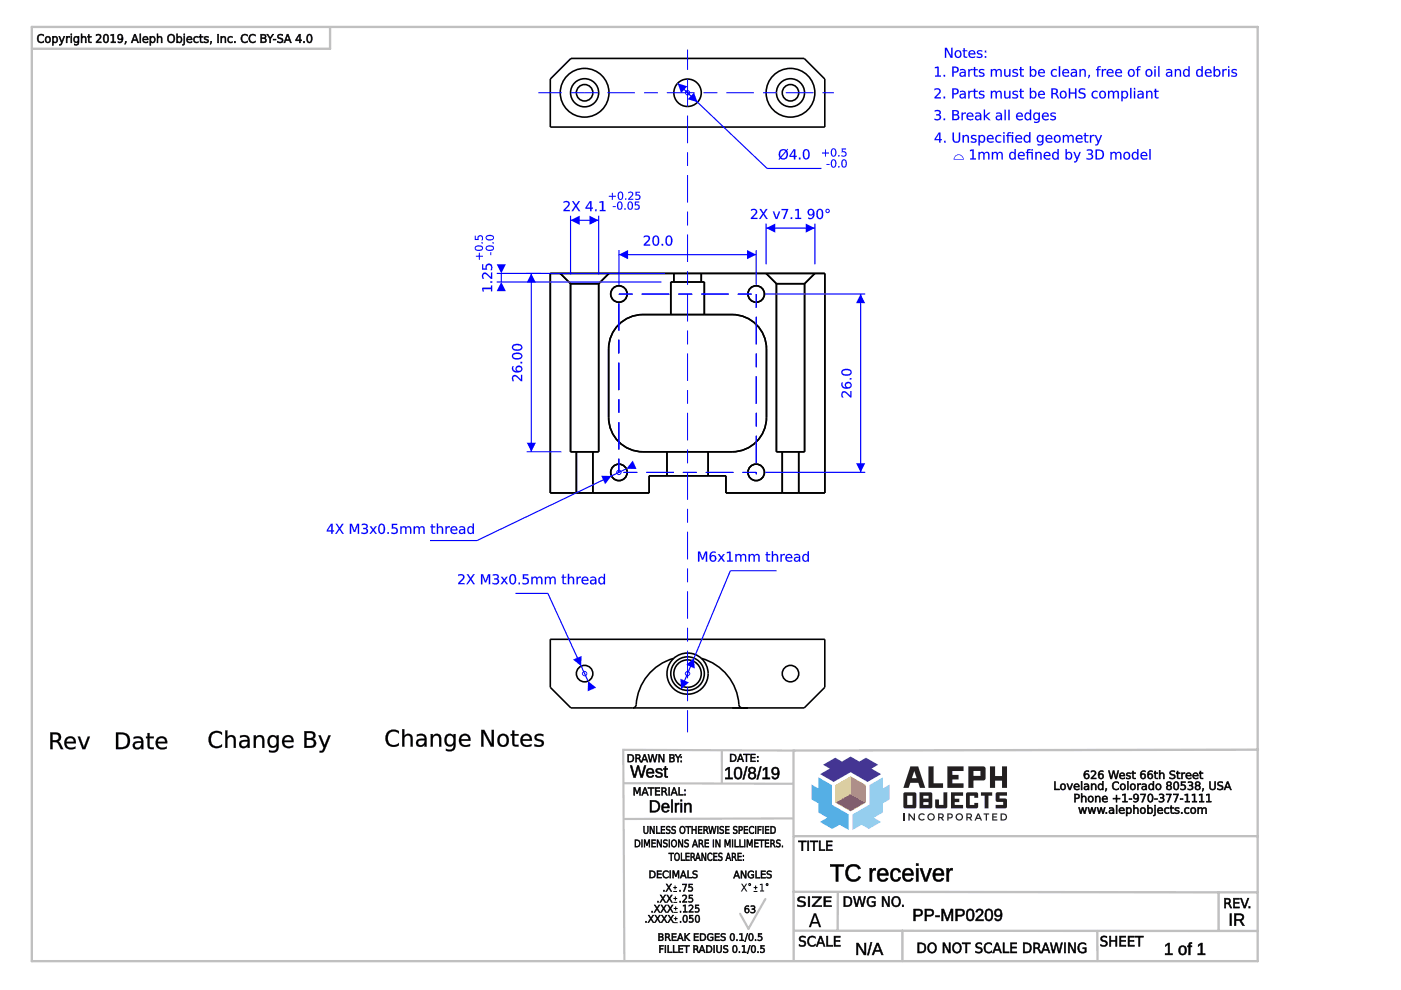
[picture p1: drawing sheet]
<svg xmlns="http://www.w3.org/2000/svg" width="297mm" height="210mm" viewBox="0 0 297 210" stroke-linecap="round" stroke-linejoin="round" font-family="sans-serif">
<g fill="none" stroke="#000" stroke-width=".34">
<path d="M116.7 16.8l4.3-4.4h49.5l4.4 4.4v10.1h-58.2zM118.8 58h10.3M118.8 58h-2.1v46.5h5.5M118.8 58l2.2 2.2M129.1 58l-2.2 2.2M129.1 58h13.8M142.9 58h5.8M142.9 59.8h5.8M142.9 58v1.8M142.9 59.8h-.7v6.9M148.7 59.8h.6v6.9M148.7 58h13.7"/>
<path d="M148.7 58v1.8M162.4 58h10.4M162.4 58l2.2 2.2M172.8 58h2.1v46.5h-5.6M172.8 58l-2.2 2.2M121 60.2h5.9M121 60.2v35.6h1.2M126.9 60.2v35.6h-1.2M142.2 66.7h-5.9a7.3 7.3 0 0 0-7.3 7.3v14.5a7.3 7.3 0 0 0 7.3 7.3h5.1M142.2 66.7h7.1M149.3 66.7h5.9a7.3 7.3 0 0 1 7.3 7.3v14.5a7.3 7.3 0 0 1-7.3 7.3h-5.1M164.6 60.2h6"/>
<path d="M164.6 60.2v35.6h1.3M170.6 60.2v35.6h-1.3M122.2 95.8h3.5M122.2 95.8v8.7M125.7 95.8v8.7M141.4 95.8h8.7M141.4 95.8v5.1M150.1 95.8v5.1M165.9 95.8h3.4M165.9 95.8v8.7M169.3 95.8v8.7M122.2 104.5h3.5"/>
<path d="M141.4 100.9h8.7M141.4 100.9h-3.8v3.6h-11.9M150.1 100.9h3.8v3.6h12M165.9 104.5h3.4M116.7 135.5h58.2v10.2l-4.4 4.4h-49.5l-4.3-4.4zM142.8 139.6a4.4 4.4 0 0 1 5.9 0M142.8 139.6a11.1 11.1 0 0 0-8 10.1l-.6 .4M142.8 139.6a4.4 4.4 0 0 0-.2 6.3 4.4 4.4 0 0 0 6.3 0 4.4 4.4 0 0 0-.2-6.3M148.7 139.6a11.1 11.1 0 0 1 8 10.1 1.77 1.77 0 0 0 1.9 .4h-3.4"/>
<circle cx="123.9" cy="19.7" r="1.75"/>
<circle cx="123.9" cy="19.7" r="5.2"/>
<circle cx="124" cy="19.7" r="2.98"/>
<circle cx="145.8" cy="19.7" r="2.91"/>
<circle cx="167.6" cy="19.7" r="5.2"/>
<circle cx="167.6" cy="19.7" r="1.75"/>
<circle cx="167.6" cy="19.7" r="2.98"/>
<circle cx="131.2" cy="62.3" r="1.75"/>
<circle cx="160.3" cy="62.3" r="1.75"/>
<circle cx="131.2" cy="100.2" r="1.75"/>
<circle cx="160.3" cy="100.2" r="1.75"/>
<circle cx="123.9" cy="142.8" r="1.75"/>
<circle cx="145.8" cy="142.8" r="2.91"/>
<circle cx="145.8" cy="142.8" r="3.6"/>
<circle cx="167.6" cy="142.8" r="1.75"/>
</g>
<g fill="#00f">
<path d="M175.3 34.8h.6v.2h-.6zM176.6 34a.98 .98 0 0 0 .1 1.4 .86 .86 0 0 0 0-1.4zM176.4 33.9a.63 .63 0 0 1 .7 0 .63 .63 0 0 1 .2 .8 .64 .64 0 0 1-.6 .8 .64 .64 0 0 1-.6-.8zM177.7 35.2h.3v.3h-.3zM178.8 34a.98 .98 0 0 0 .2 1.4 .86 .86 0 0 0 0-1.4zM178.6 33.9a.63 .63 0 0 1 .8 0 .63 .63 0 0 1 .1 .8 .64 .64 0 0 1-.5 .8 .64 .64 0 0 1-.6-.8z"/>
<path d="M175.3 34.8h.6v.2h-.6zM175.3 34.8v.2h.6v-.2zM176.6 34a.97 .97 0 0 0 .1 1.3 .86 .86 0 0 0 0-1.3zM176.6 34a.71 .71 0 0 1 .6 .5 .71 .71 0 0 1-.2 .7 .36 .36 0 0 1-.4 .1 .36 .36 0 0 1-.2-.4zM176.4 33.9a.64 .64 0 0 1 .8 0 .64 .64 0 0 1 .1 .8 .65 .65 0 0 1-.6 .9 .65 .65 0 0 1-.6-.9zM176.4 33.9a1.01 1.01 0 0 0 .3 1.6 .94 .94 0 0 0 .6-.8 .94 .94 0 0 0-.6-.9zM177.7 35.2h.3v.3h-.3zM177.7 35.2v.3h.3v-.3zM178.8 34a.97 .97 0 0 0 .2 1.3 .86 .86 0 0 0 0-1.3zM178.8 34a.71 .71 0 0 1 .6 .5 .71 .71 0 0 1-.2 .7 .36 .36 0 0 1-.4 .1 .36 .36 0 0 1-.2-.4zM178.6 33.9a.64 .64 0 0 1 .8 0 .64 .64 0 0 1 .2 .8 .65 .65 0 0 1-.6 .9 .65 .65 0 0 1-.6-.9zM178.6 33.9a1.01 1.01 0 0 0 .4 1.6 .94 .94 0 0 0 .5-.8 .94 .94 0 0 0-.5-.9z"/>
<path d="M174.3 32.4h.6v-.7h.2v.7h.6v.1h-.6v.7h-.2v-.7h-.6zM176.6 31.7a.98 .98 0 0 0 .1 1.3 .86 .86 0 0 0 0-1.4zM176.4 31.6a.63 .63 0 0 1 .7 0 .63 .63 0 0 1 .2 .7 .64 .64 0 0 1-.6 .9 .64 .64 0 0 1-.6-.9zM177.7 32.9h.3v.3h-.3zM178.5 31.5h.9v.2h-.7v.4a.62 .62 0 0 1 .8 .7 .62 .62 0 0 1-1 .4l-.1-.3a.45 .45 0 0 0 .7 0 .45 .45 0 0 0-.1-.6h-.5z"/>
<path d="M174.3 32.3l.6 .1v-.7h.2v.7l.7-.1v.3l-.7-.1v.7h-.2v-.7l-.6 .1zM174.3 32.4v.1h.6v.7h.2v-.7h.6v-.1h-.6v-.7h-.2v.7zM176.6 31.7a.97 .97 0 0 0 .1 1.3 .86 .86 0 0 0 0-1.4zM176.6 31.7a.71 .71 0 0 1 .6 .4 .71 .71 0 0 1-.2 .8 .36 .36 0 0 1-.4 .1 .36 .36 0 0 1-.2-.5zM176.4 31.5a.64 .64 0 0 1 .8 .1 .64 .64 0 0 1 .1 .7 .65 .65 0 0 1-.6 .9 .65 .65 0 0 1-.6-.9zM176.4 31.6a1.01 1.01 0 0 0 .3 1.6 .94 .94 0 0 0 .6-.9 .94 .94 0 0 0-.6-.8zM177.7 32.9h.3v.3h-.3zM177.7 32.9v.3h.3v-.3zM178.5 31.5h.9v.2h-.7v.4a.63 .63 0 0 1 .8 .7 .63 .63 0 0 1-1 .4l-.1-.3a.44 .44 0 0 0 .7 0 .44 .44 0 0 0-.1-.6l-.5 .1zM178.5 31.5v.8a.46 .46 0 0 1 .6 0 .46 .46 0 0 1 .1 .7 .46 .46 0 0 1-.7 0l-.1-.1v.2l.1 .1a.61 .61 0 0 0 1-.4 .61 .61 0 0 0-.8-.7v-.4h.7v-.2z"/>
<path d="M104 53.5h.2v.6h-.2zM103.2 52.5a.7 .7 0 0 0 .5 .5 .7 .7 0 0 0 .7-.1 .35 .35 0 0 0 .1-.5 .35 .35 0 0 0-.4-.1zM103.1 52.3a1.02 1.02 0 0 1 1.6 .3 .95 .95 0 0 1-.8 .6 .95 .95 0 0 1-.9-.6zM104.4 51.4h.3v.2h-.3zM103.2 50.2a.7 .7 0 0 0 .5 .6 .7 .7 0 0 0 .7-.1 .35 .35 0 0 0 .1-.5 .35 .35 0 0 0-.4-.2zM103.1 50.1a1.02 1.02 0 0 1 1.6 .3 .95 .95 0 0 1-.8 .6 .95 .95 0 0 1-.9-.6z"/>
<path d="M104 53.5h.2v.6h-.2zM104 53.5v.6h.2v-.6zM103.2 52.5a.69 .69 0 0 0 .5 .5 .69 .69 0 0 0 .7-.1l.1-.1a.69 .69 0 0 0-.5-.6 .69 .69 0 0 0-.7 .2zM103.2 52.5a.98 .98 0 0 1 1.4 .1 .87 .87 0 0 1-1.5 0zM103.1 52.3a1.03 1.03 0 0 1 1.6 .3 .96 .96 0 0 1-.8 .6 .96 .96 0 0 1-.9-.6zM103.1 52.3a.62 .62 0 0 0 0 .7 .62 .62 0 0 0 .8 .2 .62 .62 0 0 0 .8-.6 .62 .62 0 0 0-.8-.6zM104.4 51.4h.3v.2h-.3zM104.4 51.4v.2h.3v-.2zM103.2 50.2a.69 .69 0 0 0 .5 .6 .69 .69 0 0 0 .7-.1l.1-.2a.69 .69 0 0 0-.5-.5 .69 .69 0 0 0-.7 .1zM103.2 50.2a.98 .98 0 0 1 1.4 .2 .87 .87 0 0 1-1.5 0zM103.1 50.1a1.03 1.03 0 0 1 1.6 .3 .96 .96 0 0 1-.8 .6 .96 .96 0 0 1-.9-.6zM103.1 50.1a.62 .62 0 0 0 0 .7 .62 .62 0 0 0 .8 .2 .62 .62 0 0 0 .8-.6 .62 .62 0 0 0-.8-.6z"/>
<path d="M100.9 54.2h.6v-.6h.2v.6h.7v.2h-.7v.7h-.2v-.7h-.6zM100.9 52.5a.7 .7 0 0 0 .4 .5 .7 .7 0 0 0 .7-.1 .35 .35 0 0 0 .2-.5 .35 .35 0 0 0-.5-.1zM100.7 52.3a1.02 1.02 0 0 1 1.7 .3 .95 .95 0 0 1-.9 .6 .95 .95 0 0 1-.9-.6zM102.1 51.4h.3v.2h-.3zM100.7 50h.2v.7h.4a.62 .62 0 0 1 .7-.9 .62 .62 0 0 1 .4 1l-.3 .2a.45 .45 0 0 0 0-.7 .45 .45 0 0 0-.6 0v.6h-.8z"/>
<path d="M100.9 54.2h.6v-.6h.3l-.1 .6h.7v.2h-.7l.1 .7h-.3v-.7h-.6zM100.9 54.2v.2h.7l-.1 .7h.2v-.7h.7v-.2h-.7v-.6h-.2l.1 .6zM100.9 52.5a.69 .69 0 0 0 .4 .5 .69 .69 0 0 0 .7-.1l.2-.1a.69 .69 0 0 0-.5-.6 .69 .69 0 0 0-.7 .2zM100.9 52.5a.98 .98 0 0 1 1.3 .1 .87 .87 0 0 1-1.4 0zM100.7 52.3a1.03 1.03 0 0 1 1.7 .3 .96 .96 0 0 1-.9 .6 .96 .96 0 0 1-.9-.6zM100.8 52.3a.62 .62 0 0 0 0 .7 .62 .62 0 0 0 .7 .2 .62 .62 0 0 0 .9-.6 .62 .62 0 0 0-.9-.6zM102.1 51.4h.3v.2h-.3zM102.1 51.4v.2h.3v-.2zM100.7 50h.2v.7h.4a.63 .63 0 0 1 .7-.9 .63 .63 0 0 1 .4 1l-.3 .1a.44 .44 0 0 0 0-.6 .44 .44 0 0 0-.6 0v.6h-.8zM100.7 50v.9h.8a.46 .46 0 0 1 0-.7 .46 .46 0 0 1 .6 0 .46 .46 0 0 1 .1 .7l-.1 .1h.2l.1-.2a.61 .61 0 0 0-.4-.9 .61 .61 0 0 0-.7 .8h-.4v-.7z"/>
</g>
<path d="M131.2 53v7.4M131.2 54h29.1M160.3 53v7.4" fill="none" stroke="#00f" stroke-width=".24"/>
<g fill="#00f">
<path d="M131.2 54l2-1v2z"/>
<path d="M158.4 53l1.9 1-1.9 1z"/>
<path d="M136.5 50.1a.74 .74 0 0 1 1-.1 .74 .74 0 0 1 .2 .9l-.9 .9h1v.3h-1.3v-.3l.6-.6a.53 .53 0 0 0 .4-.6 .53 .53 0 0 0-.5-.4l-.5 .2zM138.9 50.2a1.22 1.22 0 0 0 .1 1.7 1.08 1.08 0 0 0 0-1.7zM138.6 50a.79 .79 0 0 1 1 .1 .79 .79 0 0 1 .2 .9 .79 .79 0 0 1-.8 1.1 .79 .79 0 0 1-.7-1.1l.1-.6zM140.3 51.7h.3v.4h-.3zM141.6 50.2a1.22 1.22 0 0 0 .2 1.7 1.08 1.08 0 0 0 0-1.7zM141.4 50a.79 .79 0 0 1 .9 .1 .79 .79 0 0 1 .3 .9 .79 .79 0 0 1-.8 1.1 .79 .79 0 0 1-.7-1.1l.1-.6z"/>
<path d="M136.5 50.1a.76 .76 0 0 1 1-.1 .76 .76 0 0 1 .2 .9l-.9 .9h1v.3h-1.3a.57 .57 0 0 1 .4-.7l.2-.2a.51 .51 0 0 0 .4-.6 .51 .51 0 0 0-.5-.4l-.5 .2zM136.5 50.1v.3a.53 .53 0 0 1 .8-.2 .53 .53 0 0 1 0 .8l-.8 .8v.3h1.3v-.3l-1 .1 .8-.9a.69 .69 0 0 0 0-.9 .69 .69 0 0 0-.9-.1zM138.9 50.2a1.22 1.22 0 0 0 .1 1.7 1.07 1.07 0 0 0 0-1.7zM138.8 50.2a.55 .55 0 0 1 .7 .2 .55 .55 0 0 1 0 .6 .55 .55 0 0 1 0 .7 .55 .55 0 0 1-.7 .1 1.62 1.62 0 0 1 0-1.6zM138.6 50a.8 .8 0 0 1 1 .1 .8 .8 0 0 1 .2 .9 .81 .81 0 0 1-.8 1.1 .81 .81 0 0 1-.7-1.1l.1-.6zM138.7 50.1a1.26 1.26 0 0 0 .3 2 1.22 1.22 0 0 0 .3-2.1zM140.3 51.7h.3v.4h-.3zM140.3 51.7v.4h.3v-.4zM141.6 50.2a1.22 1.22 0 0 0 .2 1.7 1.07 1.07 0 0 0 0-1.7zM141.6 50.2a.55 .55 0 0 1 .6 .2 .55 .55 0 0 1 .1 .6 .55 .55 0 0 1-.1 .7 .55 .55 0 0 1-.6 .1 1.62 1.62 0 0 1 0-1.6zM141.4 50a.8 .8 0 0 1 .9 .1 .8 .8 0 0 1 .3 .9 .81 .81 0 0 1-.8 1.1 .81 .81 0 0 1-.7-1.1l.1-.6zM141.4 50.1a1.26 1.26 0 0 0 .4 2 1.22 1.22 0 0 0 .2-2.1z"/>
</g>
<path d="M162.3 62.3h21.1M182.5 62.3v37.9M162.3 100.2h21.1" fill="none" stroke="#00f" stroke-width=".24"/>
<g fill="#00f">
<path d="M181.5 98.2h1.9l-.9 2z"/>
<path d="M182.5 62.3l.9 2h-1.9z"/>
<path d="M178.5 83.1a.9 .9 0 0 1 1.4 .4l.4 .4v-1h.2v1.4h-.2l-.6-.6a.53 .53 0 0 0-.6-.5 .53 .53 0 0 0-.5 .6l.2 .5h-.3l-.1-.4zM179.4 81.6a.47 .47 0 0 0 .9 0 .47 .47 0 0 0-.9 0zM178.5 81.1h.2a.67 .67 0 0 0 0 .7 .67 .67 0 0 0 .7 .3 .7 .7 0 0 1 .1-1 .7 .7 0 0 1 1 .3 .7 .7 0 0 1-.4 .9 1.12 1.12 0 0 1-1.7-.9zM180.2 80.2h.3v.3h-.3zM178.7 78.7l-.1 .1a.87 .87 0 0 0 1.4 .5 .43 .43 0 0 0 .3-.5 .43 .43 0 0 0-.6-.3zM178.5 78.5a1.27 1.27 0 0 1 2.1 .4 1.23 1.23 0 0 1-2.2 .3z"/>
<path d="M178.5 83.1a1.12 1.12 0 0 1 1.6 .6l.2 .2v-1h.2v1.4a.57 .57 0 0 1-.7-.5l-.1-.1a.51 .51 0 0 0-.6-.4 .51 .51 0 0 0-.5 .5l.2 .5a.6 .6 0 0 1-.5-.4 .6 .6 0 0 1 .1-.6zM178.5 83.1l-.1 .8 .1 .4h.3a.53 .53 0 0 1-.2-.9 .53 .53 0 0 1 .9 .1l.8 .8h.2v-1.4h-.2v1.1l-1.1-1h-.4zM179.4 81.6a.46 .46 0 0 0 .9 0 .46 .46 0 0 0-.9 0zM179.3 81.7a.5 .5 0 0 1 1 0 .5 .5 0 0 1-1 0zM178.4 81.1h.3a.65 .65 0 0 0 0 .7 .65 .65 0 0 0 .7 .3 .64 .64 0 0 1-.1-1 .75 .75 0 0 1 1.2 .3 .75 .75 0 0 1-.7 1 1.01 1.01 0 0 1-1.2-.2 1.01 1.01 0 0 1-.2-1.1zM178.5 81.1a.98 .98 0 0 0 .2 1.1 .98 .98 0 0 0 1.1 .2 .71 .71 0 0 0 .8-.8 .71 .71 0 0 0-.9-.6 .71 .71 0 0 0-.4 1l.1 .2a.68 .68 0 0 1-.7-.3 .68 .68 0 0 1 0-.8zM180.2 80.2h.3v.3h-.3zM180.2 80.2v.3h.3v-.3zM178.7 78.7a.57 .57 0 0 0 .2 .6 .57 .57 0 0 0 .6 .1h.2a.44 .44 0 0 0 .6-.5 .44 .44 0 0 0-.6-.4l-.7 .1zM178.7 78.7a1.17 1.17 0 0 1 1.7 .2 1.09 1.09 0 0 1-1.8 0zM178.5 78.5a1.29 1.29 0 0 1 2.1 .4 1.25 1.25 0 0 1-2.2 .3zM178.5 78.5a.78 .78 0 0 0 .1 .9 .78 .78 0 0 0 .9 .3 .78 .78 0 0 0 1.1-.8 .78 .78 0 0 0-1.1-.7l-.6 .1z"/>
<path d="M123.4 142.8a.56 .56 0 0 1 1.1 0 .56 .56 0 0 1-1.1 0zM123.6 142.8a.37 .37 0 0 0 .7 0 .37 .37 0 0 0-.7 0z"/>
</g>
<circle cx="123.9" cy="142.8" r=".1" fill="#00f"/>
<path d="M116.2 125.8l8.5 18.6" fill="none" stroke="#00f" stroke-width=".24"/>
<g fill="#00f">
<path d="M121.5 139.9l1.8-.8-.1 2.1z"/>
<path d="M124.7 144.4l1.7 1.4-1.8 .8z"/>
</g>
<path d="M109.3 125.8h6.9" fill="none" stroke="#00f" stroke-width=".24"/>
<g fill="#00f">
<path d="M97.1 121.9a.74 .74 0 0 1 1-.1 .74 .74 0 0 1 .3 .9l-.9 .9h1v.3h-1.4v-.3l.6-.6a.53 .53 0 0 0 .5-.6 .53 .53 0 0 0-.6-.4l-.5 .1zM99 121.8h.3l.5 .7 .5-.7h.3l-.7 1 .8 1.1h-.3l-.6-.9-.6 .9h-.3l.7-1.2zM102 121.8h.4l.5 1.4 .6-1.4h.4v2.1h-.3v-1.9l-.5 1.5h-.3l-.5-1.5v1.9h-.3zM104.5 121.8a.73 .73 0 0 1 .9-.1 .73 .73 0 0 1 .3 .9l-.3 .1a.67 .67 0 0 1 .3 1 .67 .67 0 0 1-1 .2l-.3-.1v-.3a.57 .57 0 0 0 .8 .2 .57 .57 0 0 0 .2-.7l-.6-.1v-.3h.2a.35 .35 0 0 0 .5-.3 .35 .35 0 0 0-.5-.3l-.5 .1zM106.2 122.3h.3l.4 .6 .4-.6h.4l-.6 .8 .6 .8h-.3l-.5-.6-.5 .6h-.3l.7-.9zM108.5 122a1.22 1.22 0 0 0 .2 1.7 1.08 1.08 0 0 0 0-1.8zM108.3 121.8a.79 .79 0 0 1 .9 .1 .79 .79 0 0 1 .2 .9 .79 .79 0 0 1-.7 1.1 .79 .79 0 0 1-.7-1.1l.1-.6zM109.9 123.5h.3v.4h-.3zM110.9 121.8h1.1v.2h-.9v.5a.78 .78 0 0 1 1.1 .9 .78 .78 0 0 1-1.3 .5l-.1-.1v-.3a.56 .56 0 0 0 .8 .1 .56 .56 0 0 0-.1-.9l-.6 .1zM112.7 122.3h.2v.2a.54 .54 0 0 1 .5-.3 .54 .54 0 0 1 .5 .4 .56 .56 0 0 1 .7-.3 .56 .56 0 0 1 .4 .6v1h-.3v-1a.39 .39 0 0 0-.4-.4 .39 .39 0 0 0-.3 .5v.9h-.3v-1a.39 .39 0 0 0-.4-.4 .39 .39 0 0 0-.4 .5v.9h-.2zM115.5 122.3h.3v.2a.54 .54 0 0 1 .5-.3 .54 .54 0 0 1 .4 .4 .56 .56 0 0 1 .7-.3 .56 .56 0 0 1 .4 .6v1h-.2v-1a.39 .39 0 0 0-.5-.4 .39 .39 0 0 0-.3 .5v.9h-.3v-1a.39 .39 0 0 0-.4-.4 .39 .39 0 0 0-.3 .5v.9h-.3zM119.3 121.8h.2v.5h.6v.2h-.6v1l.6 .2v.2l-.6-.1-.2-.1v-1.2h-.2v-.2h.2zM120.4 121.7h.3v.8a.58 .58 0 0 1 .7-.2 .58 .58 0 0 1 .3 .6v1h-.2v-1a.41 .41 0 0 0-.5-.4 .41 .41 0 0 0-.3 .5v.9h-.3zM122.2 122.3h.3v.2l.2-.2h.5v.2a.47 .47 0 0 0-.5 .1 .47 .47 0 0 0-.2 .4v.9h-.3zM123.5 122.5a.74 .74 0 0 1 .9-.2 .74 .74 0 0 1 .4 .8h-1.2a.68 .68 0 0 0 1.1 .4v.3a.9 .9 0 0 1-1.2-.1 .9 .9 0 0 1 0-1.2zM123.7 122.6l-.1 .3h.9l-.3-.4zM125.5 123.2h-.1a.42 .42 0 0 0 .5 .5 .42 .42 0 0 0 .3-.6zM125.2 122.4a.77 .77 0 0 1 1.2 .6v.9h-.2v-.3a.56 .56 0 0 1-.8 .3 .56 .56 0 0 1-.3-.7 .56 .56 0 0 1 .7-.3h.4a.56 .56 0 0 0-.4-.5 .56 .56 0 0 0-.6 .2zM127 122.5l.5-.3 .5 .3v-.8h.3v2.2h-.3v-.3a.69 .69 0 0 1-.9 .2 .69 .69 0 0 1-.2-1zM127.2 122.6a.56 .56 0 0 0 0 .8 .56 .56 0 0 0 .7 .1 .56 .56 0 0 0 .1-.7 .56 .56 0 0 0-.8-.2z"/>
<path d="M97.1 121.8a.76 .76 0 0 1 1 0 .76 .76 0 0 1 .3 .9l-.9 .9h1v.3h-1.4a.57 .57 0 0 1 .5-.7l.1-.2a.51 .51 0 0 0 .5-.6 .51 .51 0 0 0-.6-.4l-.5 .2zM97.1 121.9v.2a.53 .53 0 0 1 .9-.1 .53 .53 0 0 1-.1 .8l-.8 .8v.3h1.4v-.3l-1.1 .1 .8-.9a.69 .69 0 0 0 .1-.9 .69 .69 0 0 0-1-.1zM98.9 121.7h.4l.5 .8 .5-.8h.4l-.8 1.1 .8 1.1h-.3l-.6-.9-.6 .9h-.4l.8-1.2zM99 121.8l.6 .9-.7 1.2h.3l.6-1 .6 1h.3l-.8-1.1 .7-1h-.3l-.5 .8-.5-.8zM102 121.7h.4l.5 1.5 .6-1.5h.4v2.2h-.3v-1.9l-.5 1.5h-.3l-.6-1.5 .1 1.9h-.3zM102 121.8v2.1h.3l-.1-2 .6 1.6h.3l.6-1.6-.1 2h.3v-2.1h-.4l-.6 1.4-.5-1.4zM104.5 121.8a.74 .74 0 0 1 .9-.1 .74 .74 0 0 1 .3 .9l-.3 .1a.58 .58 0 0 1 .5 .6 .58 .58 0 0 1-.5 .6h-.2a.52 .52 0 0 1-.8-.4 .76 .76 0 0 0 1.1-.2l-.1-.3-.6-.1v-.3h.2a.33 .33 0 0 0 .5-.3 .33 .33 0 0 0-.5-.3l-.5 .1zM104.5 121.8v.3a.61 .61 0 0 1 1 .3l-.3 .2h-.4v.3a.48 .48 0 0 1 .7 .3 .48 .48 0 0 1-.7 .5l-.4-.2v.3a.75 .75 0 0 0 1 0 .75 .75 0 0 0 .2-1l-.3-.1a.54 .54 0 0 0 .4-.7 .54 .54 0 0 0-.8-.3zM106.2 122.3h.3l.4 .6 .4-.6h.4l-.6 .8 .6 .8h-.3l-.5-.6-.4 .6h-.4l.7-.9zM106.2 122.3l.6 .7-.7 .9h.3l.5-.7 .5 .7h.3l-.6-.8 .6-.8h-.4l-.4 .6-.4-.6zM108.5 122a1.22 1.22 0 0 0 .2 1.7 1.07 1.07 0 0 0 0-1.7zM108.4 122a.55 .55 0 0 1 .7 .1 .55 .55 0 0 1 .1 .7 .55 .55 0 0 1-.1 .7 .55 .55 0 0 1-.7 .1 1.62 1.62 0 0 1 0-1.6zM108.3 121.8a.8 .8 0 0 1 .9 .1 .8 .8 0 0 1 .2 .9 .81 .81 0 0 1-.7 1.1 .81 .81 0 0 1-.7-1.1v-.6zM108.3 121.9a1.26 1.26 0 0 0 .4 2 1.22 1.22 0 0 0 .2-2.1zM109.9 123.5h.4v.4h-.4zM109.9 123.5v.4h.3v-.4zM110.9 121.7h1.1v.3h-.9v.5a.77 .77 0 0 1 1.1 .8 .77 .77 0 0 1-1.1 .6l-.3-.1v-.3a.55 .55 0 0 0 .8 .1 .55 .55 0 0 0-.1-.8h-.6zM110.9 121.8v1a.58 .58 0 0 1 .8 0 .58 .58 0 0 1 0 .8 .58 .58 0 0 1-.8 0l-.1-.1v.3a.81 .81 0 0 0 1.1 0 .81 .81 0 0 0 0-1.1l-.3-.2h-.5v-.5h.9v-.2zM112.7 122.3h.2v.2a.55 .55 0 0 1 .5-.3 .55 .55 0 0 1 .5 .4 .57 .57 0 0 1 .7-.3 .57 .57 0 0 1 .4 .6v1h-.3v-1a.38 .38 0 0 0-.4-.4 .38 .38 0 0 0-.3 .5v.9h-.3v-1a.38 .38 0 0 0-.4-.4 .38 .38 0 0 0-.4 .5v.9h-.2zM112.7 122.3v1.6h.2v-.9a.41 .41 0 0 1 .4-.5 .41 .41 0 0 1 .4 .4v1h.3l-.1-.9a.41 .41 0 0 1 .4-.5 .41 .41 0 0 1 .4 .4v1h.3v-1a.55 .55 0 0 0-.4-.6 .55 .55 0 0 0-.7 .3 .53 .53 0 0 0-.5-.3 .53 .53 0 0 0-.5 .3v-.3zM115.5 122.3h.3v.2a.55 .55 0 0 1 .5-.3 .55 .55 0 0 1 .5 .4h-.1a.57 .57 0 0 1 .7-.3 .57 .57 0 0 1 .4 .6v1h-.3v-1a.38 .38 0 0 0-.4-.4 .38 .38 0 0 0-.3 .5v.9h-.3v-1a.38 .38 0 0 0-.4-.4 .38 .38 0 0 0-.3 .5v.9h-.3zM115.5 122.3v1.6h.3l-.1-.9a.41 .41 0 0 1 .4-.5 .41 .41 0 0 1 .4 .4v1h.3v-.9a.41 .41 0 0 1 .3-.5 .41 .41 0 0 1 .5 .4v1h.2v-1a.55 .55 0 0 0-.4-.6 .55 .55 0 0 0-.7 .3 .53 .53 0 0 0-.4-.3 .53 .53 0 0 0-.6 .3l.1-.3zM119.3 121.8h.2v.5h.6v.2h-.6l.1 1 .5 .1v.3a.6 .6 0 0 1-.8-.5v-.9h-.2v-.2h.2zM119.3 121.8v.5h-.2v.2h.2v1.1l.2 .2 .6 .1v-.2l-.5-.1-.1-.2v-.9h.6v-.2h-.6v-.5zM120.4 121.7h.3v.8a.58 .58 0 0 1 .7-.2 .58 .58 0 0 1 .3 .6v1h-.2v-1a.4 .4 0 0 0-.5-.4 .4 .4 0 0 0-.3 .5v.9h-.3zM120.4 121.7v2.2h.3l-.1-.9a.43 .43 0 0 1 .4-.5 .43 .43 0 0 1 .5 .4v1h.2v-1a.57 .57 0 0 0-.4-.6 .57 .57 0 0 0-.7 .3l.1-.9zM122.2 122.3h.3v.2l.2-.2h.5v.3a.45 .45 0 0 0-.5 0 .45 .45 0 0 0-.2 .4v.9h-.3zM122.2 122.3v1.6h.3v-.9a.46 .46 0 0 1 .2-.4 .46 .46 0 0 1 .5-.1v-.2h-.5l-.2 .3v-.3zM123.5 122.5a.74 .74 0 0 1 .9-.2 .74 .74 0 0 1 .4 .9l-1.2-.1a.7 .7 0 0 0 1.1 .4 .53 .53 0 0 1-.8 .4 .88 .88 0 0 1-.4-1.4zM123.5 122.5a.88 .88 0 0 0 0 1.2 .88 .88 0 0 0 1.2 .1v-.2a.69 .69 0 0 1-.7 .1 .69 .69 0 0 1-.5-.6h1.2a.72 .72 0 0 0-.3-.8 .72 .72 0 0 0-.9 .2zM123.7 122.6l-.1 .3h.9l-.3-.4zM123.7 122.6a.46 .46 0 0 1 .5-.1 .46 .46 0 0 1 .3 .5h-1zM125.5 123.2l-.1 .1a.37 .37 0 0 0 .3 .4 .37 .37 0 0 0 .4-.3l.1-.3zM125.5 123.1h.7a.45 .45 0 0 1-.3 .5 .45 .45 0 0 1-.6-.2zM125.2 122.3a.79 .79 0 0 1 1.2 .7v.9h-.2v-.3a.57 .57 0 0 1-.8 .3 .57 .57 0 0 1-.3-.7 .57 .57 0 0 1 .7-.3h.4a.57 .57 0 0 0-.4-.5 .57 .57 0 0 0-.6 .2zM125.2 122.4v.2a.6 .6 0 0 1 1 .3 .71 .71 0 0 0-.8 0 .71 .71 0 0 0-.3 .7 .6 .6 0 0 0 1.1 0v.3h.2v-.9a.76 .76 0 0 0-1.2-.6zM127 122.5a.59 .59 0 0 1 1 0v-.8h.3v2.2h-.3v-.3a.6 .6 0 0 1-.6 .3 .6 .6 0 0 1-.5-.4v-.7zM127 122.5a.77 .77 0 0 0-.1 1 .77 .77 0 0 0 1 .3l.1-.2v.3h.3v-2.2h-.3v.9a.58 .58 0 0 0-1-.1zM127.3 122.6a.55 .55 0 0 0-.1 .8 .55 .55 0 0 0 .7 .1 .55 .55 0 0 0 .1-.7 .55 .55 0 0 0-.7-.2zM127.2 122.6a.59 .59 0 0 1 .9 .3 .59 .59 0 0 1-.3 .8 .62 .62 0 0 1-.7-.4 .62 .62 0 0 1 .1-.7z"/>
</g>
<path d="M121 45.7v12.5M121 46.7h5.9M126.9 45.7v12.5" fill="none" stroke="#00f" stroke-width=".24"/>
<g fill="#00f">
<path d="M121 46.7l1.9-1v2z"/>
<path d="M125 45.7l1.9 1-1.9 1z"/>
<path d="M119.5 42.7a.74 .74 0 0 1 .9 0 .74 .74 0 0 1 .3 .9l-.9 .9h1v.3h-1.3v-.3l.6-.6a.53 .53 0 0 0 .4-.6 .53 .53 0 0 0-.6-.4l-.4 .1zM121.3 42.6h.3l.5 .8 .6-.8h.3l-.7 1.1 .7 1.1h-.3l-.6-.9-.6 .9h-.3l.7-1.2zM125.1 42.9l-.7 1.1h.7zM125 42.6h.4v1.4h.3v.3h-.3v.5h-.3v-.5h-.9v-.3zM126.2 44.4h.3v.4h-.3zM127.1 42.7l.8-.1v1.9h.5v.3h-1.2v-.3h.4v-1.6l-.5 .1z"/>
<path d="M119.5 42.7a.76 .76 0 0 1 .9 0 .76 .76 0 0 1 .3 .9l-.9 .9h1v.3h-1.3a.57 .57 0 0 1 .4-.7l.2-.2a.51 .51 0 0 0 .4-.6 .51 .51 0 0 0-.6-.4l-.4 .2zM119.5 42.7v.3a.53 .53 0 0 1 .8-.1 .53 .53 0 0 1 0 .8l-.8 .8v.3h1.3v-.3h-1l.8-.8a.69 .69 0 0 0 0-.9 .69 .69 0 0 0-.9-.1zM121.3 42.6h.3l.5 .8 .5-.8h.4l-.7 1.1 .7 1.1h-.3l-.6-.9-.6 .9h-.3l.7-1.2zM121.3 42.6l.7 1-.8 1.2h.3l.6-1 .6 1h.3l-.7-1.1 .7-1.1h-.3l-.6 .9-.5-.9zM125.1 42.9l-.7 1.1h.7zM125.1 42.8v1.2h-.7zM125 42.6h.4v1.4h.3v.3h-.3v.5h-.3v-.5h-1v-.3zM125 42.6l-.8 1.4v.3h.9v.5h.3v-.5h.3v-.3h-.3v-1.4zM126.2 44.4h.3v.4h-.3zM126.2 44.4v.4h.3v-.4zM127.1 42.7l.8-.1v1.9h.5v.3h-1.3v-.3h.5v-1.6l-.5 .1zM127.1 42.7v.3l.5-.1v1.6h-.4v.3h1.2v-.3h-.5v-1.9z"/>
<path d="M129.9 43.7h.6v.2h-.6zM131.2 42.9a.98 .98 0 0 0 .2 1.4 .86 .86 0 0 0 0-1.4zM131.1 42.8a.63 .63 0 0 1 .7 .1 .63 .63 0 0 1 .2 .7 .64 .64 0 0 1-.6 .9 .64 .64 0 0 1-.6-.9zM132.4 44.2h.2v.2h-.2zM133.5 42.9a.98 .98 0 0 0 .1 1.4 .86 .86 0 0 0 0-1.4zM133.3 42.8a.63 .63 0 0 1 .7 .1 .63 .63 0 0 1 .2 .7 .64 .64 0 0 1-.6 .9 .64 .64 0 0 1-.6-.9zM134.6 42.7h.9v.2h-.7v.5a.62 .62 0 0 1 .8 .6 .62 .62 0 0 1-.9 .4l-.2-.2a.45 .45 0 0 0 .7 0 .45 .45 0 0 0 0-.7l-.6 .1z"/>
<path d="M129.9 43.7h.7v.2h-.7zM129.9 43.7v.2h.6v-.2zM131.3 42.9a.97 .97 0 0 0 .1 1.4 .86 .86 0 0 0 0-1.4zM131.2 42.9a.71 .71 0 0 1 .6 .5 .71 .71 0 0 1-.1 .7 .36 .36 0 0 1-.5 .1 .36 .36 0 0 1-.2-.4zM131.1 42.8a.64 .64 0 0 1 .7 .1 .64 .64 0 0 1 .2 .7 .65 .65 0 0 1-.6 .9 .65 .65 0 0 1-.6-.9zM131.1 42.8a1.01 1.01 0 0 0 .3 1.7 .94 .94 0 0 0 .6-.9 .94 .94 0 0 0-.6-.9zM132.4 44.1h.2v.4h-.2zM132.4 44.2v.2h.2v-.2zM133.5 42.9a.97 .97 0 0 0 .1 1.4 .86 .86 0 0 0 0-1.4zM133.5 42.9a.71 .71 0 0 1 .6 .5 .71 .71 0 0 1-.2 .7 .36 .36 0 0 1-.5 .1 .36 .36 0 0 1-.1-.4zM133.3 42.8a.64 .64 0 0 1 .7 .1 .64 .64 0 0 1 .2 .7 .65 .65 0 0 1-.6 .9 .65 .65 0 0 1-.6-.9zM133.3 42.8a1.01 1.01 0 0 0 .3 1.7 .94 .94 0 0 0 .6-.9 .94 .94 0 0 0-.6-.9zM134.6 42.7h.9v.2h-.7v.5a.63 .63 0 0 1 .9 .6 .63 .63 0 0 1-1 .4l-.2-.2a.44 .44 0 0 0 .7 0 .44 .44 0 0 0 0-.7l-.6 .1zM134.6 42.7v.9a.46 .46 0 0 1 .7 0 .46 .46 0 0 1 0 .6 .46 .46 0 0 1-.7 0h-.1v.2h.2a.61 .61 0 0 0 .9-.4 .61 .61 0 0 0-.8-.6v-.5h.7v-.2z"/>
<path d="M129.1 41.5h.6v-.6h.2v.6h.7v.2h-.7v.7h-.2v-.7h-.6zM131.4 40.9a.98 .98 0 0 0 .1 1.3 .86 .86 0 0 0 0-1.4zM131.2 40.7a.63 .63 0 0 1 .8 .1 .63 .63 0 0 1 .1 .7 .64 .64 0 0 1-.6 .9 .64 .64 0 0 1-.5-.9zM132.5 42.1h.3v.3h-.3zM133.2 40.7a.61 .61 0 0 1 1 .1 .61 .61 0 0 1-.3 .9l-.4 .5h.8v.2h-1.1l.4-.6a.57 .57 0 0 0 .2-1l-.6 .2zM134.8 40.7h.9v.2h-.7v.4a.62 .62 0 0 1 .8 .6 .62 .62 0 0 1-1 .4l-.1-.2a.45 .45 0 0 0 .7 0 .45 .45 0 0 0-.1-.6h-.5z"/>
<path d="M129.1 41.5h.6v-.6h.2v.6h.7v.2h-.7v.7h-.2v-.7h-.6zM129.1 41.5v.2h.7l-.1 .7h.2v-.7h.7v-.2h-.7v-.6h-.2l.1 .6zM131.4 40.9a.97 .97 0 0 0 .1 1.3 .86 .86 0 0 0 0-1.4zM131.4 40.8a.71 .71 0 0 1 .6 .5 .71 .71 0 0 1-.2 .7 .36 .36 0 0 1-.4 .2 .36 .36 0 0 1-.2-.5zM131.2 40.7a.64 .64 0 0 1 .8 .1 .64 .64 0 0 1 .1 .7 .65 .65 0 0 1-.6 .9 .65 .65 0 0 1-.5-.9zM131.2 40.7a1.01 1.01 0 0 0 .3 1.7 .94 .94 0 0 0 .6-.9 .94 .94 0 0 0-.6-.9zM132.5 42.1h.3v.3h-.3zM132.5 42.1v.3h.3v-.3zM133.2 40.7a.63 .63 0 0 1 1 .1 .63 .63 0 0 1-.3 .9l-.4 .5h.8v.2h-1.1v-.2l.3-.4a.56 .56 0 0 0 .3-.9l-.6 .1zM133.2 40.7v.3a.43 .43 0 0 1 .7-.2 .43 .43 0 0 1-.1 .7l-.6 .7v.2h1.1v-.2h-.9l.7-.7a.58 .58 0 0 0-.1-.8 .58 .58 0 0 0-.8 .1zM134.8 40.6h.9v.3h-.7v.4a.63 .63 0 0 1 .8 .7 .63 .63 0 0 1-1 .4l-.1-.3a.44 .44 0 0 0 .7 0 .44 .44 0 0 0-.1-.6h-.5zM134.8 40.7v.8a.46 .46 0 0 1 .6 0 .46 .46 0 0 1 0 .6 .46 .46 0 0 1-.6 0h-.1v.2h.1a.61 .61 0 0 0 1-.4 .61 .61 0 0 0-.8-.6v-.5l.7 .1v-.2z"/>
</g>
<g fill="#000">
<path d="M121 19.7h2.9zM114.2 19.7h4.9z"/>
<path d="M123.9 19.7h3zM128.8 19.7h5.8zM136.6 19.7h2.9zM141.4 19.7h5.8zM149.2 19.7h2.9zM154 19.7h5.8zM161.8 19.7h2.9zM166.6 19.7h5.8zM174.4 19.7h2.4z"/>
<path d="M145.8 16.8v2.9zM145.8 10.5v4.3z"/>
<path d="M145.8 19.7v2.9zM145.8 24.5v5.8zM145.8 32.3v2.9zM145.8 37.1v5.8zM145.8 44.9v2.9zM145.8 49.7v5.8zM145.8 57.5v2.9zM145.8 62.3v5.9zM145.8 70.1v2.9zM145.8 74.9v5.9zM145.8 82.7v2.9zM145.8 87.5v5.9zM145.8 95.3v2.9zM145.8 100.2v5.8zM145.8 107.9v2.9zM145.8 112.8v5.8zM145.8 120.5v2.9zM145.8 125.4v5.8zM145.8 133.1v2.9zM145.8 138v5.8zM145.8 145.7v2.9zM145.8 150.6v4.6z"/>
<path d="M131.2 62.3h2.9zM136.1 62.3h5.8zM143.8 62.3h2.9zM148.7 62.3h5.8zM156.4 62.3h3z"/>
<path d="M131.2 62.3h2.9zM136.1 62.3h5.8zM143.8 62.3h2.9zM148.7 62.3h5.8zM156.4 62.3h3z"/>
<path d="M160.3 62.3v2.9zM160.3 67.2v5.8zM160.3 74.9v3zM160.3 79.8v5.8zM160.3 87.5v3zM160.3 92.4v5.8zM160.3 100.2v.3z"/>
<path d="M160.3 62.3v2.9zM160.3 67.2v5.8zM160.3 74.9v3zM160.3 79.8v5.8zM160.3 87.5v3zM160.3 92.4v5.8zM160.3 100.2v.3z"/>
<path d="M131.2 97.2v3zM131.2 89.5v5.8zM131.2 84.6v2.9zM131.2 76.9v5.8zM131.2 72v2.9zM131.2 64.3v5.8z"/>
<path d="M131.2 97.2v3zM131.2 89.5v5.8zM131.2 84.6v2.9zM131.2 76.9v5.8zM131.2 72v2.9zM131.2 64.3v5.8z"/>
<path d="M157.4 100.2h2.9zM149.7 100.2h5.8zM144.8 100.2h2.9zM137 100.2h5.9zM132.2 100.2h2.9z"/>
<path d="M157.4 100.2h2.9zM149.7 100.2h5.8zM144.8 100.2h2.9zM137 100.2h5.9zM132.2 100.2h2.9z"/>
</g>
<g fill="none" stroke="#00f" stroke-width=".21">
<path d="M114.2 19.7h4.9M121 19.7h5.9M128.8 19.7h5.8M136.6 19.7h2.9M141.4 19.7h5.8M145.8 10.5v4.3M145.8 16.8v5.8M149.2 19.7h2.9M154 19.7h5.8M161.8 19.7h2.9M166.6 19.7h5.8M174.4 19.7h2.4"/>
<path d="M145.8 24.5v5.8M145.8 32.3v2.9M145.8 37.1v5.8M145.8 44.9v2.9M145.8 49.7v5.8M145.8 57.5v2.9M131.2 62.3h2.9M131.2 64.3v5.8M131.2 72v2.9M131.2 76.9v5.8M136.1 62.3h5.8M143.8 62.3h2.9"/>
<path d="M145.8 62.3v5.9M145.8 70.1v2.9M145.8 74.9v5.9M148.7 62.3h5.8M156.4 62.3h3M160.3 62.3v2.9M160.3 67.2v5.8M160.3 74.9v3M160.3 79.8v5.8M131.2 84.6v2.9M131.2 89.5v5.8M131.2 97.2v3"/>
<path d="M145.8 82.7v2.9M145.8 87.5v5.9M145.8 95.3v2.9M160.3 87.5v3M160.3 92.4v5.8M132.2 100.2h2.9M137 100.2h5.9M144.8 100.2h2.9M145.8 100.2v5.8M145.8 107.9v2.9M145.8 112.8v5.8M149.7 100.2h5.8"/>
<path d="M157.4 100.2h2.9v.3M145.8 120.5v2.9M145.8 125.4v5.8M145.8 133.1v2.9M145.8 138v5.8M145.8 145.7v2.9M145.8 150.6v4.6"/>
</g>
<path d="M111.7 58h3M112.6 58v37.8M111.7 95.8h7.3" fill="none" stroke="#00f" stroke-width=".24"/>
<g fill="#00f">
<path d="M111.7 93.9h1.9l-1 1.9z"/>
<path d="M112.6 58l1 1.9h-1.9z"/>
<path d="M108.7 79.7a.9 .9 0 0 1 1.4 .4l.4 .4v-1h.2v1.3h-.2l-.7-.6a.53 .53 0 0 0-.5-.4 .53 .53 0 0 0-.5 .6l.2 .4h-.3l-.1-.3zM109.5 78.2a.5 .5 0 0 0 1 0 .5 .5 0 0 0-1 0zM108.6 77.7h.3a.67 .67 0 0 0 0 .7 .67 .67 0 0 0 .7 .3 .7 .7 0 0 1 .1-1.1 .7 .7 0 0 1 1 .3 .7 .7 0 0 1-.5 1 1.12 1.12 0 0 1-1.7-.9zM110.3 76.7h.4v.3h-.4zM108.9 75.2l-.1 .2a.87 .87 0 0 0 1.3 .5 .43 .43 0 0 0 .4-.5 .43 .43 0 0 0-.6-.3zM108.7 75.1a1.27 1.27 0 0 1 2 .4 1.23 1.23 0 0 1-2.1 .2zM108.9 73.4l-.1 .1a.87 .87 0 0 0 1.3 .5 .43 .43 0 0 0 .4-.5 .43 .43 0 0 0-.6-.3zM108.7 73.2a1.27 1.27 0 0 1 2 .4 1.23 1.23 0 0 1-2.1 .3z"/>
<path d="M108.7 79.7a1.12 1.12 0 0 1 1.6 .6l.2 .2-.1-1h.3v1.3a.57 .57 0 0 1-.7-.4l-.2-.2a.51 .51 0 0 0-.5-.4 .51 .51 0 0 0-.5 .5l.2 .5a.6 .6 0 0 1-.5-.4 .6 .6 0 0 1 .1-.6zM108.7 79.7l-.1 .8 .1 .3h.3a.53 .53 0 0 1-.2-.8 .53 .53 0 0 1 .8 0l.9 .8h.2v-1.3h-.2v1l-1.1-.9-.4-.1zM109.5 78.2a.5 .5 0 0 0 1 0 .5 .5 0 0 0-1 0zM109.5 78.3a.5 .5 0 0 1 1 0 .5 .5 0 0 1-1 0zM108.6 77.6l.3 .1a.65 .65 0 0 0 0 .7 .65 .65 0 0 0 .7 .3 .64 .64 0 0 1 0-1.1 .75 .75 0 0 1 1.1 .5 .75 .75 0 0 1-.7 .9 1.01 1.01 0 0 1-1.2-.2 1.01 1.01 0 0 1-.2-1.2zM108.6 77.7a.98 .98 0 0 0 .2 1.1 .98 .98 0 0 0 1.2 .2 .71 .71 0 0 0 .8-.8 .71 .71 0 0 0-.9-.6 .71 .71 0 0 0-.4 1l.1 .1a.68 .68 0 0 1-.7-.3 .68 .68 0 0 1 0-.7zM110.3 76.7h.4v.3h-.4zM110.3 76.7v.3h.4v-.3zM108.8 75.3a.57 .57 0 0 0 .3 .6 .57 .57 0 0 0 .5 0h.3a.44 .44 0 0 0 .6-.4 .44 .44 0 0 0-.6-.4h-.7zM108.9 75.2a1.17 1.17 0 0 1 1.6 .3 1.09 1.09 0 0 1-1.7 0zM108.7 75.1a1.29 1.29 0 0 1 2.1 .4 1.25 1.25 0 0 1-2.2 .2zM108.7 75.1a.78 .78 0 0 0 .1 .9 .78 .78 0 0 0 .8 .2 .78 .78 0 0 0 1.1-.7 .78 .78 0 0 0-1.1-.7l-.6 .1zM108.8 73.5a.57 .57 0 0 0 .3 .5 .57 .57 0 0 0 .5 .1h.3a.44 .44 0 0 0 .6-.5 .44 .44 0 0 0-.6-.4l-.7 .1zM108.9 73.4a1.17 1.17 0 0 1 1.6 .2 1.09 1.09 0 0 1-1.7 0zM108.7 73.2a1.29 1.29 0 0 1 2.1 .4 1.25 1.25 0 0 1-2.2 .3zM108.7 73.3a.78 .78 0 0 0 .1 .9 .78 .78 0 0 0 .8 .2 .78 .78 0 0 0 1.1-.8 .78 .78 0 0 0-1.1-.7l-.6 .1z"/>
</g>
<path d="M162.4 47.4v8.6M162.4 48.4h10.4M172.8 47.4v8.6" fill="none" stroke="#00f" stroke-width=".24"/>
<g fill="#00f">
<path d="M170.8 47.4l2 1-2 .9z"/>
<path d="M162.4 48.4l2-1v1.9z"/>
<path d="M159.2 44.4a.74 .74 0 0 1 1-.1 .74 .74 0 0 1 .2 1l-.8 .9h1v.2h-1.4v-.2l.6-.6a.53 .53 0 0 0 .4-.6 .53 .53 0 0 0-.5-.5l-.5 .2zM161 44.3h.3l.6 .8 .5-.8h.3l-.7 1 .8 1.1h-.4l-.6-.9-.6 .9h-.3l.8-1.1zM163.9 44.8h.2l.5 1.4 .5-1.4h.3l-.6 1.6h-.3zM165.7 44.3h1.4l-.8 2.1h-.3l.7-1.8h-1zM167.7 46.1h.3v.3h-.3zM168.6 44.4l.8-.1v1.9h.4v.2h-1.2v-.2h.5v-1.6l-.5 .1zM171.4 44.5a.8 .8 0 0 1 1-.1 .8 .8 0 0 1 .3 1 .93 .93 0 0 1-.4 .9 .93 .93 0 0 1-.9 .1v-.3a.67 .67 0 0 0 .7 0 .67 .67 0 0 0 .3-.6 .7 .7 0 0 1-1 0 .7 .7 0 0 1 0-1zM171.4 45a.5 .5 0 0 0 1 0 .5 .5 0 0 0-1 0zM173.6 44.6a1.22 1.22 0 0 0 .2 1.6 1.08 1.08 0 0 0 0-1.7zM173.4 44.4a.79 .79 0 0 1 .9 .1 .79 .79 0 0 1 .3 .9 .79 .79 0 0 1-.8 1.1 .79 .79 0 0 1-.7-1.1l.1-.6zM175.2 44.7a.27 .27 0 0 0 .5 0 .27 .27 0 0 0-.5 0zM175 44.7a.45 .45 0 0 1 .9 0 .45 .45 0 0 1-.9 0z"/>
<path d="M159.2 44.4a.76 .76 0 0 1 1-.1 .76 .76 0 0 1 .2 1l-.8 .9h1v.2h-1.4a.57 .57 0 0 1 .4-.7l.2-.1a.51 .51 0 0 0 .4-.6 .51 .51 0 0 0-.5-.5l-.5 .2zM159.2 44.4v.3a.53 .53 0 0 1 .8-.1 .53 .53 0 0 1 0 .8l-.8 .8v.2h1.4v-.2h-1.1l.8-.8a.69 .69 0 0 0 .1-1 .69 .69 0 0 0-1 0zM161 44.3h.4l.5 .8 .5-.8h.3l-.7 1 .8 1.1h-.4l-.6-.9-.5 .9h-.4l.8-1.1zM161 44.3l.7 1-.8 1.1h.3l.6-.9 .6 .9h.4l-.8-1.1 .7-1h-.3l-.5 .8-.6-.8zM163.8 44.8h.3l.5 1.4 .5-1.4h.3l-.6 1.6h-.4zM163.9 44.8l.6 1.6h.3l.6-1.6h-.3l-.5 1.4-.5-1.4zM165.7 44.3h1.4l-.8 2.1h-.3l.7-1.8h-1zM165.7 44.3v.3l1.1-.1-.8 1.9h.3l.8-2.1zM167.6 46.1h.4v.3h-.4zM167.7 46.1v.3h.3v-.3zM168.6 44.4l.8-.1v1.9h.5v.2h-1.3v-.2h.5v-1.6l-.5 .1zM168.6 44.4v.3l.5-.1v1.6h-.5v.2h1.2v-.2h-.4v-1.9zM171.4 44.5a.82 .82 0 0 1 1-.1 .82 .82 0 0 1 .3 1 .95 .95 0 0 1-.4 .9 .95 .95 0 0 1-1 .1l.1-.3a.65 .65 0 0 0 .7 0 .65 .65 0 0 0 .3-.6 .71 .71 0 0 1-1 0 .71 .71 0 0 1 0-1zM171.4 44.5a.68 .68 0 0 0 0 1 .68 .68 0 0 0 1-.1 .68 .68 0 0 1-.3 .7 .68 .68 0 0 1-.7 0v.3a.98 .98 0 0 0 1.1-.2 .98 .98 0 0 0 .2-1.2 .73 .73 0 0 0-.5-.7 .73 .73 0 0 0-.8 .2zM171.4 45a.5 .5 0 0 0 1 0 .5 .5 0 0 0-1 0zM171.5 45a.49 .49 0 0 1 .9 0 .49 .49 0 0 1-.9 0zM173.6 44.6a1.22 1.22 0 0 0 .2 1.6 1.07 1.07 0 0 0 0-1.7zM173.6 44.6a.55 .55 0 0 1 .6 .1 .55 .55 0 0 1 .1 .7 .55 .55 0 0 1-.1 .6 .55 .55 0 0 1-.6 .2 1.62 1.62 0 0 1 0-1.6zM173.4 44.4a.8 .8 0 0 1 .9 .1 .8 .8 0 0 1 .3 .9 .81 .81 0 0 1-.8 1.1 .81 .81 0 0 1-.7-1.1l.1-.6zM173.4 44.4a1.26 1.26 0 0 0 .4 2.1 1.22 1.22 0 0 0 .2-2.2zM175.2 44.7a.26 .26 0 0 0 .5 0 .26 .26 0 0 0-.5 0zM175.2 44.7a.3 .3 0 0 1 .6 0 .3 .3 0 0 1-.6 0zM175 44.7a.47 .47 0 0 1 .9 0 .47 .47 0 0 1-.9 0zM175 44.7a.45 .45 0 0 0 .9 0 .45 .45 0 0 0-.9 0z"/>
<path d="M130.7 100.2a.56 .56 0 0 1 1.1 0 .56 .56 0 0 1-1.1 0zM130.8 100.2a.4 .4 0 0 0 .8 0 .4 .4 0 0 0-.8 0z"/>
</g>
<circle cx="131.2" cy="100.2" r=".1" fill="#00f"/>
<path d="M132.8 99.4l-31.7 15.2" fill="none" stroke="#00f" stroke-width=".24"/>
<g fill="#00f">
<path d="M127.5 100.9h2.2l-1.4 1.7z"/>
<path d="M134.1 97.7l.9 1.7h-2.2z"/>
</g>
<path d="M91.2 114.6h9.9" fill="none" stroke="#00f" stroke-width=".24"/>
<g fill="#00f">
<path d="M70.2 111.3l-.7 1.2h.7zM70.2 111.1h.3v1.4h.3v.2h-.3v.5h-.3v-.5h-.9v-.3zM71.2 111.1h.3l.5 .8 .5-.8h.3l-.6 1 .7 1.1h-.3l-.6-.9-.6 .9h-.3l.7-1.1zM74.2 111.1h.4l.6 1.4 .5-1.4h.4v2.1h-.3v-1.9l-.5 1.5h-.3l-.5-1.5v1.9h-.3zM76.7 111.1a.73 .73 0 0 1 .9-.1 .73 .73 0 0 1 .3 .9l-.3 .1a.67 .67 0 0 1 .3 1 .67 .67 0 0 1-1 .2l-.3-.1v-.3a.57 .57 0 0 0 .8 .2 .57 .57 0 0 0 .2-.7l-.6-.1v-.3h.3a.35 .35 0 0 0 .4-.3 .35 .35 0 0 0-.5-.3l-.5 .1zM78.4 111.6h.3l.4 .6 .5-.6h.3l-.6 .8 .6 .8h-.3l-.5-.6-.4 .6h-.4l.7-.8zM80.7 111.3a1.22 1.22 0 0 0 .2 1.7 1.08 1.08 0 0 0 0-1.7zM80.5 111.2a.79 .79 0 0 1 .9 0 .79 .79 0 0 1 .2 .9 .79 .79 0 0 1-.7 1.1 .79 .79 0 0 1-.7-1.1l.1-.6zM82.1 112.8h.3v.4h-.3zM83.1 111.1h1.1v.2h-.9v.5a.78 .78 0 0 1 1.1 .9 .78 .78 0 0 1-1.3 .5l-.1-.1v-.2a.56 .56 0 0 0 .8 0 .56 .56 0 0 0 0-.8h-.7zM84.9 111.6h.2v.2a.54 .54 0 0 1 .6-.2 .54 .54 0 0 1 .4 .3 .56 .56 0 0 1 .7-.3 .56 .56 0 0 1 .4 .6v1h-.3v-1a.39 .39 0 0 0-.4-.4 .39 .39 0 0 0-.3 .5v.9h-.3v-1a.39 .39 0 0 0-.4-.4 .39 .39 0 0 0-.4 .5v.9h-.2zM87.7 111.6h.3v.2a.54 .54 0 0 1 .5-.2 .54 .54 0 0 1 .5 .3 .56 .56 0 0 1 .6-.3 .56 .56 0 0 1 .4 .6v1h-.2v-1a.39 .39 0 0 0-.4-.4 .39 .39 0 0 0-.4 .5v.9h-.3v-1a.39 .39 0 0 0-.4-.4 .39 .39 0 0 0-.3 .5v.9h-.3zM91.5 111.1h.2v.5h.6v.2h-.6l.1 1 .5 .2v.2l-.6-.1-.2-.1v-1.2h-.2v-.2h.2zM92.6 111h.3v.8a.58 .58 0 0 1 .7-.2 .58 .58 0 0 1 .3 .6v1h-.2v-1a.41 .41 0 0 0-.5-.4 .41 .41 0 0 0-.3 .5v.9h-.3zM94.5 111.6h.2v.2l.2-.2h.5v.2a.47 .47 0 0 0-.5 .1 .47 .47 0 0 0-.2 .5v.8h-.2zM95.7 111.8a.74 .74 0 0 1 .9-.2 .74 .74 0 0 1 .4 .9h-1.2a.68 .68 0 0 0 1.1 .4v.2a.9 .9 0 0 1-1.2-.1 .9 .9 0 0 1 0-1.2zM95.9 111.9l-.1 .4h.9l-.3-.5zM97.7 112.5l-.1 .1a.42 .42 0 0 0 .5 .4 .42 .42 0 0 0 .3-.6zM97.4 111.7a.77 .77 0 0 1 1.2 .6v.9h-.2v-.3a.56 .56 0 0 1-.7 .4 .56 .56 0 0 1-.4-.7 .56 .56 0 0 1 .7-.4h.4a.56 .56 0 0 0-.4-.5 .56 .56 0 0 0-.6 .2zM99.2 111.8l.5-.2 .5 .2v-.8h.3v2.2h-.3v-.2a.69 .69 0 0 1-.9 .1 .69 .69 0 0 1-.2-.9zM99.5 111.9a.56 .56 0 0 0-.1 .8 .56 .56 0 0 0 .7 .1 .56 .56 0 0 0 .1-.7 .56 .56 0 0 0-.7-.2z"/>
<path d="M70.2 111.3l-.7 1.2h.7zM70.2 111.3v1.2h-.7zM70.1 111.1h.4v1.4l.3-.1v.3h-.3v.5h-.3v-.5h-.9v-.3zM70.2 111.1l-.9 1.3v.3h.9v.5h.3v-.5h.3v-.2h-.3v-1.4zM71.1 111.1h.4l.5 .8 .5-.8h.4l-.7 1 .7 1.1h-.3l-.6-.9-.6 .9h-.4l.8-1.1zM71.2 111.1l.6 1-.7 1.1h.3l.6-.9 .6 .9h.3l-.8-1.1 .7-1h-.3l-.5 .8-.5-.8zM74.2 111.1h.4l.6 1.4 .5-1.4h.4v2.1h-.3v-1.9l-.5 1.5h-.3l-.5-1.5v1.9h-.3zM74.2 111.1v2.1h.3v-2l.5 1.6h.3l.6-1.6-.1 2h.3v-2.1h-.4l-.5 1.5-.6-1.5zM76.7 111.1a.74 .74 0 0 1 .9-.1 .74 .74 0 0 1 .3 .9l-.3 .1a.58 .58 0 0 1 .5 .6 .58 .58 0 0 1-.4 .6h-.3a.52 .52 0 0 1-.8-.4 .76 .76 0 0 0 1.1-.2l-.1-.3-.6-.1v-.3h.3a.33 .33 0 0 0 .4-.3 .33 .33 0 0 0-.5-.3l-.5 .1zM76.7 111.1v.3a.61 .61 0 0 1 1 .4l-.2 .1h-.5v.3a.48 .48 0 0 1 .8 .3 .48 .48 0 0 1-.8 .5l-.4-.2v.3a.75 .75 0 0 0 1.1 0 .75 .75 0 0 0 .1-1l-.3-.1a.54 .54 0 0 0 .4-.7 .54 .54 0 0 0-.8-.2zM78.4 111.6h.3l.4 .6 .4-.6h.4l-.6 .8 .6 .8h-.3l-.5-.6-.4 .6h-.4l.7-.8zM78.4 111.6l.6 .8-.7 .8h.4l.4-.7 .5 .7h.3l-.6-.8 .6-.8h-.3l-.5 .6-.4-.6zM80.7 111.3a1.22 1.22 0 0 0 .2 1.7 1.07 1.07 0 0 0 0-1.7zM80.7 111.3a.55 .55 0 0 1 .6 .2 .55 .55 0 0 1 .1 .6 .55 .55 0 0 1-.1 .7 .55 .55 0 0 1-.6 .1 1.62 1.62 0 0 1 0-1.6zM80.5 111.1a.8 .8 0 0 1 .9 .1 .8 .8 0 0 1 .3 .9 .81 .81 0 0 1-.8 1.1 .81 .81 0 0 1-.7-1.1v-.6zM80.5 111.2a1.26 1.26 0 0 0 .4 2 1.22 1.22 0 0 0 .2-2.1zM82.1 112.8h.4v.4h-.4zM82.1 112.8v.4h.3v-.4zM83.1 111.1h1.1v.2h-.9v.5a.77 .77 0 0 1 1.1 .8 .77 .77 0 0 1-1.1 .6h-.3v-.4a.55 .55 0 0 0 .8 .1 .55 .55 0 0 0 0-.8l-.7 .1zM83.1 111.1v1a.58 .58 0 0 1 .8 0 .58 .58 0 0 1 0 .8 .58 .58 0 0 1-.8 0h-.1v.2a.81 .81 0 0 0 1.1 0 .81 .81 0 0 0 0-1.1l-.3-.2h-.5v-.5h.9v-.2zM84.9 111.6h.3l-.1 .2a.55 .55 0 0 1 .6-.3 .55 .55 0 0 1 .4 .4 .57 .57 0 0 1 .7-.3 .57 .57 0 0 1 .4 .6v1h-.3v-1a.38 .38 0 0 0-.4-.4 .38 .38 0 0 0-.3 .5v.9h-.3v-1a.38 .38 0 0 0-.4-.4 .38 .38 0 0 0-.3 .5v.9h-.3zM84.9 111.6v1.6h.2v-.9a.41 .41 0 0 1 .4-.5 .41 .41 0 0 1 .4 .4v1h.3v-.9a.41 .41 0 0 1 .3-.5 .41 .41 0 0 1 .5 .4l-.1 1h.3v-1a.55 .55 0 0 0-.4-.6 .55 .55 0 0 0-.7 .3 .53 .53 0 0 0-.5-.3 .53 .53 0 0 0-.5 .3v-.3zM87.7 111.6h.3v.2a.55 .55 0 0 1 .5-.3 .55 .55 0 0 1 .5 .4 .57 .57 0 0 1 .7-.3 .57 .57 0 0 1 .3 .6v1h-.2v-1a.38 .38 0 0 0-.4-.4 .38 .38 0 0 0-.4 .5v.9h-.3v-1a.38 .38 0 0 0-.4-.4 .38 .38 0 0 0-.3 .5v.9h-.3zM87.7 111.6v1.6h.3v-.9a.41 .41 0 0 1 .3-.5 .41 .41 0 0 1 .5 .4l-.1 1h.3v-.9a.41 .41 0 0 1 .4-.5 .41 .41 0 0 1 .4 .4v1h.2v-1a.55 .55 0 0 0-.4-.6 .55 .55 0 0 0-.6 .3 .53 .53 0 0 0-.5-.3 .53 .53 0 0 0-.5 .3v-.3zM91.5 111.1h.3l-.1 .5h.6v.2h-.6l.1 1 .5 .2v.2a.6 .6 0 0 1-.8-.5v-.9h-.2v-.2h.2zM91.5 111.1v.5h-.2v.2h.2v1.1l.3 .2 .5 .1v-.2l-.5-.1-.1-.2v-.9h.6v-.2h-.6v-.5zM92.6 111h.3v.8a.58 .58 0 0 1 .7-.2 .58 .58 0 0 1 .4 .6v1h-.3v-1a.4 .4 0 0 0-.5-.4 .4 .4 0 0 0-.3 .5v.9h-.3zM92.6 111v2.2h.3v-.9a.43 .43 0 0 1 .3-.5 .43 .43 0 0 1 .5 .4v1h.2v-1a.57 .57 0 0 0-.4-.6 .57 .57 0 0 0-.6 .3v-.9zM94.4 111.6h.3v.2l.2-.2h.5v.3a.45 .45 0 0 0-.5 0 .45 .45 0 0 0-.2 .5v.8h-.3zM94.5 111.6v1.6h.2v-.8a.46 .46 0 0 1 .2-.5 .46 .46 0 0 1 .5-.1v-.2h-.5l-.2 .3v-.3zM95.7 111.8a.74 .74 0 0 1 .9-.2 .74 .74 0 0 1 .4 .9h-1.2a.7 .7 0 0 0 1.1 .3v.1a.53 .53 0 0 1-.8 .3 .88 .88 0 0 1-.4-1.4zM95.7 111.8a.88 .88 0 0 0 0 1.2 .88 .88 0 0 0 1.2 .1v-.2a.69 .69 0 0 1-.7 .1 .69 .69 0 0 1-.5-.6l1.3 .1a.72 .72 0 0 0-.4-.9 .72 .72 0 0 0-.9 .2zM95.9 111.9l-.1 .4h.9l-.3-.5zM95.9 111.9a.46 .46 0 0 1 .5-.1 .46 .46 0 0 1 .3 .5h-.9zM97.7 112.5l-.1 .1a.37 .37 0 0 0 .3 .4 .37 .37 0 0 0 .4-.3l.1-.3zM97.7 112.4h.7a.45 .45 0 0 1-.3 .6 .45 .45 0 0 1-.6-.3zM97.4 111.7a.79 .79 0 0 1 1.3 .6v.9h-.3v-.3a.57 .57 0 0 1-.8 .4 .57 .57 0 0 1-.3-.8 .57 .57 0 0 1 .7-.3h.4a.57 .57 0 0 0-.4-.4 .57 .57 0 0 0-.6 .1zM97.4 111.7v.2a.6 .6 0 0 1 1 .3 .71 .71 0 0 0-.8 0 .71 .71 0 0 0-.3 .7 .6 .6 0 0 0 1.1 0v.3h.2v-.9a.76 .76 0 0 0-1.2-.6zM99.2 111.8a.59 .59 0 0 1 1 0v-.8h.3v2.2h-.3v-.2a.6 .6 0 0 1-.6 .3 .6 .6 0 0 1-.5-.5v-.6zM99.3 111.8a.77 .77 0 0 0-.2 1 .77 .77 0 0 0 1 .3l.1-.2v.3h.3v-2.2h-.3v.9a.58 .58 0 0 0-.9-.1zM99.5 112a.55 .55 0 0 0-.1 .7 .55 .55 0 0 0 .7 .1 .55 .55 0 0 0 .1-.7 .55 .55 0 0 0-.7-.1zM99.4 111.9a.59 .59 0 0 1 .9 .3 .59 .59 0 0 1-.3 .8 .62 .62 0 0 1-.7-.3 .62 .62 0 0 1 .1-.8z"/>
</g>
<path d="M105.3 58h35.7M105.3 59.8h35M106.3 58v1.8" fill="none" stroke="#00f" stroke-width=".24"/>
<g fill="#00f">
<path d="M106.3 59.8l1 1.9h-2z"/>
<path d="M105.3 56h2l-1 2z"/>
<path d="M102.2 61h1.9v-.5h.2v1.3h-.2v-.5h-1.6l.1 .5h-.3zM104 59.7h.3v.3h-.3zM102.3 58a.9 .9 0 0 1 1.4 .4l.4 .4v-1h.2v1.3h-.2l-.6-.6a.53 .53 0 0 0-.6-.4 .53 .53 0 0 0-.5 .6l.2 .4h-.3l-.1-.3zM102.2 56.1h.3v.8h.5a.78 .78 0 0 1 .8-1 .78 .78 0 0 1 .5 1.2v.2h-.3a.56 .56 0 0 0 .1-.9 .56 .56 0 0 0-.9 .1l.1 .7h-1.1z"/>
<path d="M102.2 61h1.9v-.5h.3v1.3h-.3v-.5h-1.6l.1 .5h-.3zM102.2 61l.1 .8h.3l-.1-.5h1.6v.5h.2v-1.3h-.2v.5zM104 59.6h.4v.4h-.4zM104 59.7v.3h.3v-.3zM102.3 58a1.12 1.12 0 0 1 1.6 .6l.2 .2v-1h.3v1.3a.57 .57 0 0 1-.8-.4l-.1-.2a.51 .51 0 0 0-.6-.4 .51 .51 0 0 0-.4 .5l.1 .5a.6 .6 0 0 1-.5-.4 .6 .6 0 0 1 .1-.6zM102.4 58l-.2 .8 .1 .3h.3a.53 .53 0 0 1-.1-.8 .53 .53 0 0 1 .8 0l.8 .8h.2v-1.3h-.2v1l-1.1-.9-.4-.1zM102.2 56h.3v.9h.5a.77 .77 0 0 1 .7-1 .77 .77 0 0 1 .7 1.1l-.1 .3h-.3a.55 .55 0 0 0 .1-.8 .55 .55 0 0 0-.9 0l.1 .7h-1.1zM102.2 56.1v1.1h1.1a.58 .58 0 0 1-.1-.8 .58 .58 0 0 1 .9-.1 .58 .58 0 0 1 0 .8l-.1 .2h.3a.81 .81 0 0 0-.1-1.1 .81 .81 0 0 0-1.1-.1l-.1 .3v.5h-.6l.1-.8z"/>
<path d="M145.2 142.8a.6 .6 0 0 1 1.2 0 .6 .6 0 0 1-1.2 0zM145.4 142.8a.37 .37 0 0 0 .7 0 .37 .37 0 0 0-.7 0z"/>
</g>
<circle cx="145.8" cy="142.8" r=".1" fill="#00f"/>
<path d="M154.8 121l-10.4 25.1" fill="none" stroke="#00f" stroke-width=".24"/>
<g fill="#00f">
<path d="M145.5 141l1.6-1.5 .2 2.2z"/>
<path d="M144.3 143.9l1.7 .8-1.6 1.4z"/>
</g>
<path d="M154.8 121h9.8" fill="none" stroke="#00f" stroke-width=".24"/>
<g fill="#00f">
<path d="M148 117h.4l.6 1.4 .5-1.4h.4v2.1h-.3v-1.9l-.5 1.5h-.3l-.5-1.5v1.9h-.3zM150.7 118.4a.5 .5 0 0 0 1 0 .5 .5 0 0 0-1 0zM150.7 117.2l.6-.3 .4 .1v.3a.67 .67 0 0 0-.7-.1 .67 .67 0 0 0-.3 .7 .7 .7 0 0 1 1.1 .2 .7 .7 0 0 1-.3 1 .7 .7 0 0 1-1-.5l-.1-.9zM152.2 117.5h.3l.4 .6 .5-.6h.3l-.6 .8 .6 .8h-.3l-.5-.6-.4 .6h-.4l.7-.9zM154.1 117.1l.8-.1v1.8h.5v.3h-1.3v-.3h.5v-1.6l-.5 .1zM155.9 117.5h.3v.2a.54 .54 0 0 1 .5-.3 .54 .54 0 0 1 .4 .4 .56 .56 0 0 1 .7-.3 .56 .56 0 0 1 .4 .6v1h-.2v-1a.39 .39 0 0 0-.5-.4 .39 .39 0 0 0-.3 .5v.9h-.3v-1a.39 .39 0 0 0-.4-.4 .39 .39 0 0 0-.3 .5v.9h-.3zM158.7 117.5h.3v.2a.54 .54 0 0 1 .5-.3 .54 .54 0 0 1 .5 .4 .56 .56 0 0 1 .7-.3 .56 .56 0 0 1 .4 .6v1h-.3v-1a.39 .39 0 0 0-.4-.4 .39 .39 0 0 0-.4 .5v.9h-.2v-1a.39 .39 0 0 0-.5-.4 .39 .39 0 0 0-.3 .5v.9h-.3zM162.5 117h.3v.5h.5v.2h-.5v1l.5 .2v.2l-.6-.1-.1-.1-.1-1.2h-.2v-.2h.2zM163.6 116.9h.3v.8a.58 .58 0 0 1 .7-.2 .58 .58 0 0 1 .4 .6v1h-.3v-1a.41 .41 0 0 0-.4-.4 .41 .41 0 0 0-.4 .5v.9h-.3zM165.5 117.5h.2v.2l.3-.2h.4v.2a.47 .47 0 0 0-.5 .1 .47 .47 0 0 0-.2 .4v.9h-.2zM166.7 117.7a.74 .74 0 0 1 .9-.2 .74 .74 0 0 1 .4 .8h-1.2a.68 .68 0 0 0 1.1 .4v.3a.9 .9 0 0 1-1.2-.1 .9 .9 0 0 1 0-1.2zM166.9 117.8l-.1 .3h.9l-.2-.4zM168.7 118.3l-.1 .1a.42 .42 0 0 0 .5 .5 .42 .42 0 0 0 .3-.6zM168.4 117.6a.77 .77 0 0 1 1.3 .6v.9h-.3v-.3a.56 .56 0 0 1-.7 .3 .56 .56 0 0 1-.4-.7 .56 .56 0 0 1 .7-.3h.4a.56 .56 0 0 0-.4-.5 .56 .56 0 0 0-.6 .2zM170.3 117.7l.4-.3 .5 .3v-.8h.3v2.2h-.3v-.3a.69 .69 0 0 1-.9 .2 .69 .69 0 0 1-.2-1zM170.5 117.8a.56 .56 0 0 0-.1 .8 .56 .56 0 0 0 .7 .1 .56 .56 0 0 0 .1-.7 .56 .56 0 0 0-.7-.2z"/>
<path d="M148 116.9h.4l.6 1.5 .5-1.5h.4v2.2h-.3v-1.9l-.5 1.5h-.3l-.5-1.5v1.9h-.3zM148 117v2.1h.3v-2l.5 1.6h.3l.6-1.6-.1 2h.3v-2.1h-.4l-.5 1.4-.6-1.4zM150.7 118.4a.5 .5 0 0 0 1 0 .5 .5 0 0 0-1 0zM150.7 118.4a.49 .49 0 0 1 .9 0 .49 .49 0 0 1-.9 0zM150.6 117.2a.96 .96 0 0 1 1.2-.2l-.1 .3a.65 .65 0 0 0-.7 0 .65 .65 0 0 0-.3 .6 .64 .64 0 0 1 1 0 .75 .75 0 0 1-.3 1.2 .75 .75 0 0 1-1-.8v-.6zM150.7 117.2a1.07 1.07 0 0 0-.3 1.2 1.07 1.07 0 0 0 1 .7 .69 .69 0 0 0 .4-1.1 .69 .69 0 0 0-1.1 0 .68 .68 0 0 1 .3-.8 .68 .68 0 0 1 .7 .1v-.3l-.4-.1zM152.2 117.5h.3l.4 .6 .4-.6h.4l-.6 .8 .6 .8h-.3l-.5-.6-.4 .6h-.4l.7-.9zM152.2 117.5l.6 .7-.7 .9h.4l.4-.7 .5 .7h.3l-.6-.8 .6-.8h-.3l-.5 .6-.4-.6zM154.1 117l.8-.1v1.9h.5v.3h-1.3v-.3h.5v-1.6l-.5 .1zM154.1 117.1v.2l.5-.1v1.6h-.5v.3h1.3v-.3h-.5v-1.8zM155.9 117.5h.3v.2a.55 .55 0 0 1 .5-.3 .55 .55 0 0 1 .5 .4h-.1a.57 .57 0 0 1 .7-.3 .57 .57 0 0 1 .4 .6v1h-.3v-1a.38 .38 0 0 0-.4-.4 .38 .38 0 0 0-.3 .5v.9h-.3v-1a.38 .38 0 0 0-.4-.4 .38 .38 0 0 0-.3 .5v.9h-.3zM155.9 117.5v1.6h.3l-.1-.9a.41 .41 0 0 1 .4-.5 .41 .41 0 0 1 .4 .4v1h.3v-.9a.41 .41 0 0 1 .3-.5 .41 .41 0 0 1 .5 .4v1h.2v-1a.55 .55 0 0 0-.4-.6 .55 .55 0 0 0-.7 .3 .53 .53 0 0 0-.4-.3 .53 .53 0 0 0-.6 .3l.1-.3zM158.7 117.5h.3v.2a.55 .55 0 0 1 .5-.3 .55 .55 0 0 1 .5 .4 .57 .57 0 0 1 .7-.3 .57 .57 0 0 1 .4 .6v1h-.3v-1a.38 .38 0 0 0-.4-.4 .38 .38 0 0 0-.4 .5v.9h-.2v-1a.38 .38 0 0 0-.5-.4 .38 .38 0 0 0-.3 .5v.9h-.3zM158.7 117.5v1.6h.3v-.9a.41 .41 0 0 1 .3-.5 .41 .41 0 0 1 .5 .4v1h.2v-.9a.41 .41 0 0 1 .4-.5 .41 .41 0 0 1 .4 .4v1h.3l-.1-1a.55 .55 0 0 0-.4-.6 .55 .55 0 0 0-.6 .3 .53 .53 0 0 0-.5-.3 .53 .53 0 0 0-.5 .3v-.3zM162.5 117h.3v.5h.5v.2h-.5v1l.5 .1v.3a.6 .6 0 0 1-.8-.5v-.9h-.2v-.2h.2zM162.5 117v.5h-.2v.2h.2v1.1l.3 .2 .5 .1v-.2l-.5-.1-.1-.2v-.9h.6v-.2h-.6l.1-.5zM163.6 116.9h.3v.8a.58 .58 0 0 1 .7-.2 .58 .58 0 0 1 .4 .6v1h-.3v-1a.4 .4 0 0 0-.4-.4 .4 .4 0 0 0-.4 .5v.9h-.3zM163.6 116.9v2.2h.3v-.9a.43 .43 0 0 1 .4-.5 .43 .43 0 0 1 .4 .4v1h.3v-1a.57 .57 0 0 0-.4-.6 .57 .57 0 0 0-.7 .3v-.9zM165.5 117.5h.3v.2l.2-.2 .4-.1v.4a.45 .45 0 0 0-.5 0 .45 .45 0 0 0-.1 .4v.9h-.3zM165.5 117.5v1.6h.2v-.9a.46 .46 0 0 1 .2-.4 .46 .46 0 0 1 .5-.1v-.2h-.4l-.3 .3v-.3zM166.7 117.7a.74 .74 0 0 1 .9-.2 .74 .74 0 0 1 .4 .9l-1.2-.1a.7 .7 0 0 0 1.1 .4 .53 .53 0 0 1-.8 .4 .88 .88 0 0 1-.4-1.4zM166.7 117.7a.88 .88 0 0 0 0 1.2 .88 .88 0 0 0 1.2 .1v-.2a.69 .69 0 0 1-.7 .1 .69 .69 0 0 1-.4-.6h1.2a.72 .72 0 0 0-.4-.8 .72 .72 0 0 0-.9 .2zM167 117.8l-.2 .3h.9l-.2-.4zM166.9 117.8a.46 .46 0 0 1 .6-.1 .46 .46 0 0 1 .2 .5h-.9zM168.7 118.4l-.1 .1a.37 .37 0 0 0 .3 .4 .37 .37 0 0 0 .5-.3v-.3zM168.7 118.3h.7a.45 .45 0 0 1-.3 .5 .45 .45 0 0 1-.5-.2zM168.4 117.5a.79 .79 0 0 1 1.3 .7v.9h-.3v-.3a.57 .57 0 0 1-.7 .3 .57 .57 0 0 1-.4-.7 .57 .57 0 0 1 .7-.3h.4a.57 .57 0 0 0-.4-.5 .57 .57 0 0 0-.6 .2zM168.4 117.6v.2a.6 .6 0 0 1 1 .3 .71 .71 0 0 0-.7 0 .71 .71 0 0 0-.3 .7 .6 .6 0 0 0 1 0v.3h.3l-.1-.9a.76 .76 0 0 0-1.2-.6zM170.3 117.7a.59 .59 0 0 1 .9 0v-.8h.3v2.2h-.3v-.3a.6 .6 0 0 1-.5 .3 .6 .6 0 0 1-.5-.4l-.1-.7zM170.3 117.7a.77 .77 0 0 0-.2 1 .77 .77 0 0 0 1 .3l.2-.2-.1 .3h.3v-2.2h-.3l.1 .9a.58 .58 0 0 0-1-.1zM170.5 117.8a.55 .55 0 0 0-.1 .8 .55 .55 0 0 0 .7 .1 .55 .55 0 0 0 .1-.7 .55 .55 0 0 0-.7-.2zM170.5 117.8a.59 .59 0 0 1 .8 .3 .59 .59 0 0 1-.3 .8 .62 .62 0 0 1-.7-.4 .62 .62 0 0 1 .2-.7z"/>
<path d="M145.2 19.7a.6 .6 0 0 1 1.2 0 .6 .6 0 0 1-1.2 0zM145.4 19.7a.37 .37 0 0 0 .7 0 .37 .37 0 0 0-.7 0z"/>
</g>
<circle cx="145.8" cy="19.7" r=".1" fill="#00f"/>
<path d="M143.7 17.7l18.9 18" fill="none" stroke="#00f" stroke-width=".24"/>
<g fill="#00f">
<path d="M147.1 19.6l.8 2.1-2.1-.7z"/>
<path d="M143.7 17.7l2 .6-1.3 1.4z"/>
</g>
<path d="M162.6 35.7h11.5" fill="none" stroke="#00f" stroke-width=".24"/>
<g fill="#00f">
<path d="M166.7 32.2l-1.1 1.2a.74 .74 0 0 0 1 0 .74 .74 0 0 0 .1-1zM165.6 32.1l-.2 .6 .1 .5 1-1.2-.4-.2zM165.4 31.9l.7-.3 .6 .2 .2-.2 .2 .1-.3 .3a1.07 1.07 0 0 1 .1 1.4 1.07 1.07 0 0 1-1.4 .2l-.3 .3-.1-.1 .2-.3-.2-.8zM168.3 31.9l-.7 1.1h.7zM168.3 31.7h.3v1.3h.3v.3h-.3v.5h-.3v-.5h-.9v-.3zM169.4 33.4h.3v.4h-.3zM170.7 31.9a1.22 1.22 0 0 0 .2 1.7 1.08 1.08 0 0 0 0-1.8zM170.5 31.7a.79 .79 0 0 1 .9 .1 .79 .79 0 0 1 .3 .9 .79 .79 0 0 1-.8 1.1 .79 .79 0 0 1-.7-1.1l.1-.6z"/>
<path d="M166.6 32.2l-1 1.2a.76 .76 0 0 0 1-.1 .76 .76 0 0 0 .1-1zM166.7 32.2a.81 .81 0 0 1 0 1.1 .81 .81 0 0 1-1.1 .1zM165.6 32.1l-.2 .6 .1 .5 1-1.2a.65 .65 0 0 0-.9 .1zM165.6 32.1a.63 .63 0 0 1 .9-.1l-1 1.3-.1-.6zM165.4 31.9l.7-.3 .6 .2 .2-.3 .2 .2-.2 .3a1.09 1.09 0 0 1 0 1.4 1.09 1.09 0 0 1-1.4 .2l-.3 .3-.1-.1 .2-.3-.2-.8zM165.4 31.9a1.36 1.36 0 0 0-.1 1.6l-.2 .3 .1 .1 .3-.3a1.07 1.07 0 0 0 1.4-.2 1.07 1.07 0 0 0-.1-1.4l.3-.3-.2-.1-.2 .2a1.02 1.02 0 0 0-1.3 .1zM168.3 31.9l-.7 1.1h.7zM168.3 31.9v1.2h-.7zM168.2 31.6h.4v1.4h.3v.3h-.3v.5h-.3v-.5h-.9v-.3zM168.3 31.7l-.9 1.3v.3h.9v.5h.3v-.5h.3v-.3l-.3 .1v-1.4zM169.4 33.4h.3v.4h-.3zM169.4 33.4v.4h.3v-.4zM170.7 31.9a1.22 1.22 0 0 0 .2 1.7 1.07 1.07 0 0 0 0-1.7zM170.7 31.9a.55 .55 0 0 1 .6 .1 .55 .55 0 0 1 .1 .7 .55 .55 0 0 1-.1 .7 .55 .55 0 0 1-.6 .1 1.62 1.62 0 0 1 0-1.6zM170.5 31.7a.8 .8 0 0 1 1 .1 .8 .8 0 0 1 .2 .9 .81 .81 0 0 1-.8 1.1 .81 .81 0 0 1-.7-1.1l.1-.6zM170.5 31.8a1.26 1.26 0 0 0 .4 2 1.22 1.22 0 0 0 .2-2.1z"/>
<path d="M200.3 10.1h.4l1 1.8v-1.8h.3v2.2h-.4l-1-1.8v1.8h-.3zM202.8 11a.56 .56 0 0 0-.1 .8 .56 .56 0 0 0 .8 .1 .56 .56 0 0 0 0-.7 .56 .56 0 0 0-.7-.2zM202.3 11.4a.8 .8 0 0 1 1.6 0 .8 .8 0 0 1-1.6 0zM204.3 10.2h.2v.5h.6v.2h-.6l.1 1 .5 .1v.3l-.6-.1-.2-.2v-1.1h-.2v-.2h.2zM205.5 10.9a.74 .74 0 0 1 .9-.2 .74 .74 0 0 1 .4 .8h-1.2a.68 .68 0 0 0 1.1 .4v.3a.9 .9 0 0 1-1.2-.1 .9 .9 0 0 1 0-1.2zM205.8 11l-.2 .3h.9l-.2-.4zM207.3 10.8l.8-.1 .1 .3a.43 .43 0 0 0-.5-.2 .43 .43 0 0 0-.3 .4 .65 .65 0 0 1 .7 .3 .65 .65 0 0 1 0 .7h-.8h-.2v-.3a.56 .56 0 0 0 .9-.2 .64 .64 0 0 1-.7-.3 .64 .64 0 0 1 0-.6zM208.8 11.9h.3v.4h-.3zM208.8 10.8h.3v.3h-.3z"/>
<path d="M200.3 10.1h.4l1 1.8v-1.8h.3v2.2h-.4l-1-1.8v1.8h-.3zM200.3 10.1v2.2h.3v-1.9l1 1.9h.4v-2.2h-.3v1.9l-1-1.9zM202.8 11a.55 .55 0 0 0-.1 .8 .55 .55 0 0 0 .7 .1 .55 .55 0 0 0 .1-.7 .55 .55 0 0 0-.7-.2zM202.8 11a.59 .59 0 0 1 .8 .2 .59 .59 0 0 1-.3 .8 .62 .62 0 0 1-.6-.3 .62 .62 0 0 1 .1-.7zM202.3 11.4a.82 .82 0 0 1 1.6 0 .82 .82 0 0 1-1.6 0zM202.3 11.4a.8 .8 0 0 0 1.6 0 .8 .8 0 0 0-1.6 0zM204.3 10.2h.3l-.1 .5h.6v.2h-.6l.1 1 .5 .1v.3a.6 .6 0 0 1-.8-.6v-.8h-.2v-.2h.2zM204.3 10.2v.5h-.2v.2h.2v1.1l.3 .2 .5 .1v-.3h-.5l-.1-.3v-.8h.6v-.2h-.6v-.5zM205.5 10.8a.74 .74 0 0 1 .9-.1 .74 .74 0 0 1 .4 .8h-1.2a.7 .7 0 0 0 1.1 .4 .53 .53 0 0 1-.8 .4 .88 .88 0 0 1-.4-1.5zM205.5 10.9a.88 .88 0 0 0 0 1.2 .88 .88 0 0 0 1.2 .1v-.3a.69 .69 0 0 1-.7 .2 .69 .69 0 0 1-.4-.6h1.2a.72 .72 0 0 0-.4-.8 .72 .72 0 0 0-.9 .2zM205.8 11l-.2 .3h.9l-.2-.4zM205.7 11a.46 .46 0 0 1 .6-.1 .46 .46 0 0 1 .2 .4h-.9zM207.3 10.7l.2-.1a.43 .43 0 0 1 .5 0 .43 .43 0 0 1 .3 .4h-.1a.42 .42 0 0 0-.5-.2 .42 .42 0 0 0-.3 .4l.4 .1a.52 .52 0 0 1 .5 .7 .52 .52 0 0 1-.8 .3l-.4-.1v-.3a.55 .55 0 0 0 .9-.1l-.8-.4-.1-.3zM207.3 10.8a.46 .46 0 0 0-.1 .5 .46 .46 0 0 0 .5 .3l.3 .1a.36 .36 0 0 1-.1 .4 .36 .36 0 0 1-.5 0l-.3-.2v.3a.73 .73 0 0 0 1.2-.5l-.9-.5a.53 .53 0 0 1 .8-.2v-.3zM208.8 11.9h.3v.4h-.3zM208.8 11.9v.4h.3v-.4zM208.8 10.7h.3v.4h-.3zM208.8 10.8v.3h.3v-.3z"/>
<path d="M198.2 14.2l.8-.1v1.9h.5v.3h-1.2v-.3h.4v-1.6l-.5 .1zM200.1 15.9h.3v.4h-.3zM202.2 14.4v.8h.3a.4 .4 0 0 0 .5-.4 .4 .4 0 0 0-.5-.4zM201.9 14.1h.6a.64 .64 0 0 1 .8 .7 .64 .64 0 0 1-.8 .6h-.3v.9h-.3zM203.8 15.5l-.1 .1a.42 .42 0 0 0 .5 .5 .42 .42 0 0 0 .3-.6zM203.5 14.7a.77 .77 0 0 1 1.3 .6v1h-.3v-.3a.56 .56 0 0 1-.7 .3 .56 .56 0 0 1-.4-.7 .56 .56 0 0 1 .7-.4h.4a.56 .56 0 0 0-.4-.4 .56 .56 0 0 0-.6 .2zM205.3 14.7h.3v.2l.2-.2 .4-.1v.3a.47 .47 0 0 0-.5 .1 .47 .47 0 0 0-.1 .4v.9h-.3zM206.5 14.2h.3v.5h.5v.2h-.5v1l.5 .1v.3l-.6-.1-.2-.2v-1.1h-.2v-.2h.2zM207.7 14.7h.8l.2 .3a.43 .43 0 0 0-.5-.2 .43 .43 0 0 0-.3 .4 .65 .65 0 0 1 .6 .3 .65 .65 0 0 1 .1 .7h-.9h-.2v-.3a.56 .56 0 0 0 1-.2h-.1a.64 .64 0 0 1-.6-.3 .64 .64 0 0 1-.1-.7zM210.1 14.7h.2v.2a.54 .54 0 0 1 .5-.3 .54 .54 0 0 1 .5 .4 .56 .56 0 0 1 .7-.4 .56 .56 0 0 1 .4 .7v1h-.3v-1a.39 .39 0 0 0-.4-.5 .39 .39 0 0 0-.3 .6v.9h-.3v-1a.39 .39 0 0 0-.4-.5 .39 .39 0 0 0-.4 .6v.9h-.2zM212.9 14.7h.3v.9a.41 .41 0 0 0 .4 .5 .41 .41 0 0 0 .4-.5v-.9h.2v1.6h-.2v-.3a.58 .58 0 0 1-.7 .3 .58 .58 0 0 1-.4-.7zM214.8 14.7h.9l.1 .3a.43 .43 0 0 0-.5-.2 .43 .43 0 0 0-.3 .4 .65 .65 0 0 1 .6 .3 .65 .65 0 0 1 .1 .7h-.9h-.2v-.3a.56 .56 0 0 0 1-.2h-.1a.64 .64 0 0 1-.6-.3 .64 .64 0 0 1-.1-.7zM216.3 14.2h.2v.5h.6v.2h-.6v1l.6 .1v.3l-.6-.1-.2-.2v-1.1h-.2v-.2h.2zM218.7 15a.56 .56 0 0 0-.1 .8 .56 .56 0 0 0 .8 .1 .56 .56 0 0 0 .1-.7 .56 .56 0 0 0-.8-.2zM218.3 14h.3v.9a.69 .69 0 0 1 .9-.1 .69 .69 0 0 1 .2 .9 .62 .62 0 0 1-.4 .6 .62 .62 0 0 1-.7-.3v.3h-.3zM220.3 14.9a.74 .74 0 0 1 .9-.2 .74 .74 0 0 1 .4 .8h-1.3a.68 .68 0 0 0 1.2 .4v.3a.9 .9 0 0 1-1.2-.1 .9 .9 0 0 1 0-1.2zM220.5 15l-.1 .3h.9l-.3-.4zM223 14.8l.7-.2 .3 .1v.3a.61 .61 0 0 0-.8 0 .61 .61 0 0 0 0 .9 .61 .61 0 0 0 .8 0v.3a.86 .86 0 0 1-1.1-.2 .86 .86 0 0 1 .1-1.2zM224.5 14h.3v2.3h-.3zM225.4 14.9a.74 .74 0 0 1 .9-.2 .74 .74 0 0 1 .4 .8h-1.2a.68 .68 0 0 0 1.1 .4v.3a.9 .9 0 0 1-1.2-.1 .9 .9 0 0 1 0-1.2zM225.6 15l-.1 .3h.9l-.2-.4zM227.4 15.5l-.1 .1a.42 .42 0 0 0 .5 .5 .42 .42 0 0 0 .3-.6zM227.1 14.7a.77 .77 0 0 1 1.2 .6v1h-.2v-.3a.56 .56 0 0 1-.7 .3 .56 .56 0 0 1-.4-.7 .56 .56 0 0 1 .7-.4h.4a.56 .56 0 0 0-.4-.4 .56 .56 0 0 0-.6 .2zM228.9 14.7h.2v.2a.58 .58 0 0 1 .7-.3 .58 .58 0 0 1 .4 .7v1h-.3v-1a.41 .41 0 0 0-.4-.5 .41 .41 0 0 0-.4 .6v.9h-.2zM230.8 15.9h.3v.2l-.2 .5h-.2zM232.7 14.2l.7-.2v.3l-.5 .1v.3h.4v.2h-.4v1.4h-.3v-1.4h-.2v-.2h.2zM233.6 14.7h.3v.2l.2-.2 .4-.1v.3a.47 .47 0 0 0-.5 .1 .47 .47 0 0 0-.1 .4v.9h-.3zM234.8 14.9a.74 .74 0 0 1 .9-.2 .74 .74 0 0 1 .4 .8h-1.2a.68 .68 0 0 0 1.1 .4v.3a.9 .9 0 0 1-1.2-.1 .9 .9 0 0 1 0-1.2zM235.1 15l-.2 .3h.9l-.2-.4zM236.6 14.9a.74 .74 0 0 1 .9-.2 .74 .74 0 0 1 .4 .8h-1.2a.68 .68 0 0 0 1.1 .4v.3a.9 .9 0 0 1-1.2-.1 .9 .9 0 0 1 0-1.2zM236.9 15l-.2 .3h.9l-.2-.4zM239.5 15a.56 .56 0 0 0-.1 .8 .56 .56 0 0 0 .8 .1 .56 .56 0 0 0 .1-.7 .56 .56 0 0 0-.8-.2zM239.1 15.4a.8 .8 0 0 1 1.6 0 .8 .8 0 0 1-1.6 0zM241.2 14.2l.6-.2v.3l-.5 .1v.3h.5v.2h-.5v1.4h-.2v-1.4h-.3v-.2h.3zM243.3 15a.56 .56 0 0 0-.1 .8 .56 .56 0 0 0 .7 .1 .56 .56 0 0 0 .1-.7 .56 .56 0 0 0-.7-.2zM242.8 15.4a.8 .8 0 0 1 1.6 0 .8 .8 0 0 1-1.6 0zM244.8 14.7h.2v1.6h-.2zM244.8 14h.2v.4h-.2zM245.6 14h.2v2.3h-.2zM247.6 15.5l-.1 .1a.42 .42 0 0 0 .5 .5 .42 .42 0 0 0 .3-.6zM247.3 14.7a.77 .77 0 0 1 1.2 .6v1h-.2v-.3a.56 .56 0 0 1-.7 .3 .56 .56 0 0 1-.4-.7 .56 .56 0 0 1 .7-.4h.4a.56 .56 0 0 0-.4-.4 .56 .56 0 0 0-.6 .2zM249.1 14.7h.2v.2a.58 .58 0 0 1 .7-.3 .58 .58 0 0 1 .4 .7v1h-.3v-1a.41 .41 0 0 0-.4-.5 .41 .41 0 0 0-.4 .6v.9h-.2zM251 14.9l.5-.3 .5 .3v-.9h.2v2.3h-.2v-.3a.69 .69 0 0 1-1 .2 .69 .69 0 0 1-.2-1zM251.2 15a.56 .56 0 0 0-.1 .8 .56 .56 0 0 0 .8 .1 .56 .56 0 0 0 0-.7 .56 .56 0 0 0-.7-.2zM253.8 14.9l.4-.3 .5 .3v-.9h.3v2.3h-.3v-.3a.69 .69 0 0 1-.9 .2 .69 .69 0 0 1-.2-1zM254 15a.56 .56 0 0 0-.1 .8 .56 .56 0 0 0 .7 .1 .56 .56 0 0 0 .1-.7 .56 .56 0 0 0-.7-.2zM255.6 14.9a.74 .74 0 0 1 .9-.2 .74 .74 0 0 1 .4 .8h-1.2a.68 .68 0 0 0 1.1 .4v.3a.9 .9 0 0 1-1.1-.1 .9 .9 0 0 1-.1-1.2zM255.9 15l-.2 .3h.9l-.2-.4zM257.7 15a.56 .56 0 0 0-.1 .8 .56 .56 0 0 0 .8 .1 .56 .56 0 0 0 0-.7 .56 .56 0 0 0-.7-.2zM257.3 14h.3v.9a.69 .69 0 0 1 .9-.1 .69 .69 0 0 1 .2 .9 .62 .62 0 0 1-.4 .6 .62 .62 0 0 1-.7-.3v.3h-.3zM259.2 14.7h.2v.2l.2-.2 .5-.1v.3a.47 .47 0 0 0-.5 .1 .47 .47 0 0 0-.2 .4v.9h-.2zM260.4 14.7h.2v1.6h-.2zM260.4 14h.2v.4h-.2zM261.2 14.7h.9l.1 .3a.43 .43 0 0 0-.5-.2 .43 .43 0 0 0-.3 .4 .65 .65 0 0 1 .7 .3 .65 .65 0 0 1 0 .7h-.9h-.1v-.3a.56 .56 0 0 0 .9-.2h-.1a.64 .64 0 0 1-.6-.3 .64 .64 0 0 1-.1-.7z"/>
<path d="M198.2 14.2l.8-.1v1.9h.5v.3h-1.2v-.3h.4v-1.6l-.5 .1zM198.2 14.2v.3l.6-.1v1.6h-.5v.3h1.2v-.3h-.5v-1.9zM200.1 15.9h.3v.4h-.3zM200.1 15.9v.4h.3v-.4zM202.2 14.4v.8l.3-.1a.38 .38 0 0 0 .4-.3 .38 .38 0 0 0-.4-.4zM202.2 14.4h.3a.41 .41 0 0 1 .5 .4 .41 .41 0 0 1-.5 .4h-.3zM201.9 14.1h.6a.65 .65 0 0 1 .8 .7 .65 .65 0 0 1-.8 .6h-.3v.9h-.3zM201.9 14.1v2.2h.3v-.9a.72 .72 0 0 0 .9-.2 .72 .72 0 0 0 0-.9zM203.8 15.5l-.1 .1a.37 .37 0 0 0 .3 .5 .37 .37 0 0 0 .5-.4v-.2zM203.8 15.5l.7-.1a.45 .45 0 0 1-.3 .6 .45 .45 0 0 1-.5-.2zM203.5 14.7a.79 .79 0 0 1 1.3 .6v1h-.3v-.3a.57 .57 0 0 1-.7 .3 .57 .57 0 0 1-.4-.7 .57 .57 0 0 1 .7-.4h.4a.57 .57 0 0 0-.4-.4 .57 .57 0 0 0-.6 .2zM203.5 14.7v.3a.6 .6 0 0 1 1 .3 .71 .71 0 0 0-.7 0 .71 .71 0 0 0-.3 .7 .6 .6 0 0 0 1 0v.3h.3v-1a.76 .76 0 0 0-1.3-.6zM205.3 14.6h.3v.3l.2-.2 .4-.1v.3a.45 .45 0 0 0-.5 .1 .45 .45 0 0 0-.1 .4v.9h-.3zM205.3 14.7v1.6h.3l-.1-.9a.46 .46 0 0 1 .2-.5 .46 .46 0 0 1 .5 0v-.3l-.4 .1-.3 .3 .1-.3zM206.5 14.2h.3v.5l.5-.1v.3h-.5v1l.5 .1v.3a.6 .6 0 0 1-.8-.6v-.8h-.2v-.3l.2 .1zM206.5 14.2v.5h-.2v.2l.2-.1v1.2l.3 .2 .5 .1v-.3h-.5l-.1-.3v-.9l.6 .1v-.2h-.6l.1-.5zM207.7 14.7l.3-.1a.43 .43 0 0 1 .4 0 .43 .43 0 0 1 .3 .4h-.1a.42 .42 0 0 0-.4-.2 .42 .42 0 0 0-.3 .4l.3 .1a.52 .52 0 0 1 .5 .7 .52 .52 0 0 1-.7 .3l-.5-.1v-.3a.55 .55 0 0 0 .9-.2l-.8-.3-.1-.3zM207.7 14.8a.46 .46 0 0 0-.1 .5 .46 .46 0 0 0 .5 .2l.3 .2a.36 .36 0 0 1-.1 .4 .36 .36 0 0 1-.5 0l-.3-.2v.3a.73 .73 0 0 0 1.2-.6l-.9-.4a.53 .53 0 0 1 .9-.2v-.3zM210.1 14.6h.2v.3a.55 .55 0 0 1 .6-.3 .55 .55 0 0 1 .4 .4 .57 .57 0 0 1 .7-.4 .57 .57 0 0 1 .4 .7v1h-.3v-1a.38 .38 0 0 0-.4-.4 .38 .38 0 0 0-.3 .5v.9h-.3v-1a.38 .38 0 0 0-.4-.4 .38 .38 0 0 0-.4 .5v.9h-.2zM210.1 14.7v1.6h.2v-.9a.41 .41 0 0 1 .4-.6 .41 .41 0 0 1 .4 .5v1h.3v-.9a.41 .41 0 0 1 .3-.6 .41 .41 0 0 1 .4 .5v1h.3v-1a.55 .55 0 0 0-.4-.6 .55 .55 0 0 0-.7 .3 .53 .53 0 0 0-.5-.4 .53 .53 0 0 0-.5 .4v-.3zM212.9 14.6h.3v1a.4 .4 0 0 0 .4 .5 .4 .4 0 0 0 .3-.5v-1h.3v1.7h-.3l.1-.3a.58 .58 0 0 1-.7 .3 .58 .58 0 0 1-.4-.7zM212.9 14.7v.9a.57 .57 0 0 0 .4 .7 .57 .57 0 0 0 .7-.3v.3h.2v-1.6h-.2v.9a.43 .43 0 0 1-.4 .5 .43 .43 0 0 1-.5-.5l.1-.9zM214.8 14.7l.3-.1a.43 .43 0 0 1 .5 0 .43 .43 0 0 1 .2 .4 .42 .42 0 0 0-.5-.2 .42 .42 0 0 0-.3 .4l.3 .1a.52 .52 0 0 1 .6 .7 .52 .52 0 0 1-.8 .3l-.5-.1 .1-.3a.55 .55 0 0 0 .9-.2l-.8-.3-.2-.3zM214.8 14.8a.46 .46 0 0 0-.1 .5 .46 .46 0 0 0 .5 .2l.3 .2a.36 .36 0 0 1-.1 .4 .36 .36 0 0 1-.5 0l-.3-.2v.3a.73 .73 0 0 0 1.2-.6l-.9-.4a.53 .53 0 0 1 .9-.2v-.3zM216.3 14.2h.2v.5l.6-.1v.3h-.6l.1 1 .5 .1v.3a.6 .6 0 0 1-.8-.6v-.8h-.2v-.3l.2 .1zM216.3 14.2v.5h-.2v.2l.2-.1v1.2l.3 .2 .5 .1v-.3h-.5l-.1-.3v-.9l.6 .1v-.2h-.6v-.5zM218.7 15a.55 .55 0 0 0-.1 .7 .55 .55 0 0 0 .8 .2 .55 .55 0 0 0 0-.7 .55 .55 0 0 0-.7-.2zM218.7 15a.59 .59 0 0 1 .8 .2 .59 .59 0 0 1-.3 .8 .62 .62 0 0 1-.6-.3 .62 .62 0 0 1 .1-.7zM218.3 14h.3v.9a.6 .6 0 0 1 .6-.3 .6 .6 0 0 1 .5 .4 .77 .77 0 0 1 0 1 .77 .77 0 0 1-1 .1l-.1-.1v.3h-.3zM218.3 14v2.3h.3v-.3a.68 .68 0 0 0 .9 .2 .68 .68 0 0 0 .2-1 .61 .61 0 0 0-.4-.5 .61 .61 0 0 0-.7 .3v-1zM220.3 14.8a.74 .74 0 0 1 .9-.1 .74 .74 0 0 1 .4 .8h-1.2a.7 .7 0 0 0 1.1 .4 .53 .53 0 0 1-.8 .4 .88 .88 0 0 1-.4-1.5zM220.3 14.9a.88 .88 0 0 0 0 1.2 .88 .88 0 0 0 1.2 .1v-.3a.69 .69 0 0 1-.7 .2 .69 .69 0 0 1-.5-.6h1.2a.72 .72 0 0 0-.3-.8 .72 .72 0 0 0-.9 .2zM220.5 15l-.1 .3h.9l-.3-.4zM220.5 15a.46 .46 0 0 1 .5-.1 .46 .46 0 0 1 .3 .4h-1zM223 14.8l.4-.2a.43 .43 0 0 1 .4 0 .43 .43 0 0 1 .3 .4 .6 .6 0 0 0-.9 0 .6 .6 0 0 0 0 .9 .6 .6 0 0 0 .9 0 .44 .44 0 0 1-.3 .4 .44 .44 0 0 1-.5 0 .9 .9 0 0 1-.3-1.5zM223 14.9a.84 .84 0 0 0-.1 1.1 .84 .84 0 0 0 1.1 .2v-.3a.62 .62 0 0 1-.8 0 .62 .62 0 0 1 0-.9 .62 .62 0 0 1 .8 0v-.3l-.3-.1zM224.5 14h.3v2.3h-.3zM224.5 14v2.3h.3v-2.3zM225.4 14.8a.74 .74 0 0 1 .9-.1 .74 .74 0 0 1 .4 .8h-1.2a.7 .7 0 0 0 1.1 .4 .53 .53 0 0 1-.8 .4 .88 .88 0 0 1-.4-1.5zM225.4 14.9a.88 .88 0 0 0 0 1.2 .88 .88 0 0 0 1.2 .1v-.3a.69 .69 0 0 1-.7 .2 .69 .69 0 0 1-.4-.6h1.2a.72 .72 0 0 0-.4-.8 .72 .72 0 0 0-.9 .2zM225.6 15l-.1 .3h.9l-.2-.4zM225.6 15a.46 .46 0 0 1 .6-.1 .46 .46 0 0 1 .2 .4h-.9zM227.4 15.5l-.1 .1a.37 .37 0 0 0 .3 .5 .37 .37 0 0 0 .4-.4l.1-.2zM227.4 15.5l.7-.1a.45 .45 0 0 1-.3 .6 .45 .45 0 0 1-.6-.2zM227.1 14.7a.79 .79 0 0 1 1.3 .6v1h-.3v-.3a.57 .57 0 0 1-.7 .3 .57 .57 0 0 1-.4-.7 .57 .57 0 0 1 .7-.4h.4a.57 .57 0 0 0-.4-.4 .57 .57 0 0 0-.6 .2zM227.1 14.7v.3a.6 .6 0 0 1 1 .3 .71 .71 0 0 0-.7 0 .71 .71 0 0 0-.3 .7 .6 .6 0 0 0 1 0v.3h.2v-1a.76 .76 0 0 0-1.2-.6zM228.9 14.6h.3l-.1 .3a.58 .58 0 0 1 .7-.3 .58 .58 0 0 1 .4 .7v1h-.3v-1a.4 .4 0 0 0-.4-.4 .4 .4 0 0 0-.3 .5v.9h-.3zM228.9 14.7v1.6h.2v-.9a.43 .43 0 0 1 .4-.6 .43 .43 0 0 1 .5 .5l-.1 1h.3v-1a.57 .57 0 0 0-.4-.6 .57 .57 0 0 0-.7 .3v-.3zM230.8 15.9h.3v.2l-.2 .5h-.2zM230.8 15.9l-.1 .7h.2l.2-.5v-.2zM232.7 14.2l.7-.2v.3l-.5 .1v.3l.4-.1v.3h-.4v1.4h-.3v-1.4h-.2v-.3l.2 .1zM232.8 14.2l-.2 .5h-.2v.2l.2-.1v1.5h.3v-1.5l.4 .1v-.2h-.4v-.3l.5-.1v-.3zM233.6 14.6h.3v.3l.2-.2 .4-.1v.3a.45 .45 0 0 0-.5 .1 .45 .45 0 0 0-.1 .4v.9h-.3zM233.6 14.7v1.6h.3l-.1-.9a.46 .46 0 0 1 .2-.5 .46 .46 0 0 1 .5 0v-.3l-.4 .1-.3 .3 .1-.3zM234.8 14.8a.74 .74 0 0 1 .9-.1 .74 .74 0 0 1 .4 .8h-1.2a.7 .7 0 0 0 1.2 .4 .53 .53 0 0 1-.9 .4 .88 .88 0 0 1-.4-1.5zM234.8 14.9a.88 .88 0 0 0 .1 1.2 .88 .88 0 0 0 1.1 .1v-.3a.69 .69 0 0 1-.7 .2 .69 .69 0 0 1-.4-.6h1.2a.72 .72 0 0 0-.4-.8 .72 .72 0 0 0-.9 .2zM235.1 15l-.2 .3h.9l-.2-.4zM235.1 15a.46 .46 0 0 1 .5-.1 .46 .46 0 0 1 .2 .4h-.9zM236.6 14.8a.74 .74 0 0 1 .9-.1 .74 .74 0 0 1 .4 .8h-1.2a.7 .7 0 0 0 1.1 .4 .53 .53 0 0 1-.8 .4 .88 .88 0 0 1-.4-1.5zM236.6 14.9a.88 .88 0 0 0 0 1.2 .88 .88 0 0 0 1.2 .1v-.3a.69 .69 0 0 1-.7 .2 .69 .69 0 0 1-.4-.6h1.2a.72 .72 0 0 0-.4-.8 .72 .72 0 0 0-.9 .2zM236.9 15l-.2 .3h.9l-.2-.4zM236.8 15a.46 .46 0 0 1 .6-.1 .46 .46 0 0 1 .2 .4h-.9zM239.5 15a.55 .55 0 0 0 0 .8 .55 .55 0 0 0 .7 .1 .55 .55 0 0 0 .1-.7 .55 .55 0 0 0-.8-.2zM239.5 15a.59 .59 0 0 1 .8 .2 .59 .59 0 0 1-.2 .8 .62 .62 0 0 1-.7-.3 .62 .62 0 0 1 .1-.7zM239 15.4a.85 .85 0 0 1 1.7 0 .85 .85 0 0 1-1.7 0zM239.1 15.4a.8 .8 0 0 0 1.6 0 .8 .8 0 0 0-1.6 0zM241.2 14.2l.6-.2v.3l-.4 .1-.1 .3 .5-.1v.3h-.5v1.4h-.2v-1.4h-.3v-.3l.3 .1zM241.2 14.2l-.1 .5h-.3v.2l.3-.1v1.5h.2v-1.5l.5 .1v-.2h-.5v-.3l.5-.1v-.3zM243.3 15a.55 .55 0 0 0-.1 .8 .55 .55 0 0 0 .7 .1 .55 .55 0 0 0 .1-.7 .55 .55 0 0 0-.7-.2zM243.2 15a.59 .59 0 0 1 .9 .2 .59 .59 0 0 1-.3 .8 .62 .62 0 0 1-.7-.3 .62 .62 0 0 1 .1-.7zM242.8 15.4a.82 .82 0 0 1 1.6 0 .82 .82 0 0 1-1.6 0zM242.8 15.4a.8 .8 0 0 0 1.6 0 .8 .8 0 0 0-1.6 0zM244.7 14.6h.3v1.7h-.3zM244.8 14.7v1.6h.2v-1.6zM244.7 14h.3v.4h-.3zM244.8 14v.4h.2v-.4zM245.6 14h.2v2.3h-.2zM245.6 14v2.3h.2v-2.3zM247.6 15.5l-.1 .1a.37 .37 0 0 0 .3 .5 .37 .37 0 0 0 .4-.4l.1-.2zM247.6 15.5l.7-.1a.45 .45 0 0 1-.3 .6 .45 .45 0 0 1-.6-.2zM247.3 14.7a.79 .79 0 0 1 1.3 .6v1h-.3v-.3a.57 .57 0 0 1-.7 .3 .57 .57 0 0 1-.4-.7 .57 .57 0 0 1 .7-.4h.4a.57 .57 0 0 0-.4-.4 .57 .57 0 0 0-.6 .2zM247.3 14.7v.3a.6 .6 0 0 1 1 .3 .71 .71 0 0 0-.8 0 .71 .71 0 0 0-.3 .7 .6 .6 0 0 0 1.1 0v.3h.2v-1a.76 .76 0 0 0-1.2-.6zM249.1 14.6h.2v.3a.58 .58 0 0 1 .7-.3 .58 .58 0 0 1 .4 .7v1h-.3v-1a.4 .4 0 0 0-.4-.4 .4 .4 0 0 0-.4 .5v.9h-.2zM249.1 14.7v1.6h.2v-.9a.43 .43 0 0 1 .4-.6 .43 .43 0 0 1 .5 .5l-.1 1h.3v-1a.57 .57 0 0 0-.4-.6 .57 .57 0 0 0-.7 .3v-.3zM251 14.8a.59 .59 0 0 1 1 .1v-.9h.2v2.3h-.2v-.3a.6 .6 0 0 1-.6 .3 .6 .6 0 0 1-.5-.4l-.1-.7zM251 14.9a.77 .77 0 0 0-.1 1 .77 .77 0 0 0 1 .2l.1-.1v.3h.2v-2.3h-.2v1a.58 .58 0 0 0-1-.1zM251.2 15a.55 .55 0 0 0-.1 .7 .55 .55 0 0 0 .7 .2 .55 .55 0 0 0 .1-.7 .55 .55 0 0 0-.7-.2zM251.2 15a.59 .59 0 0 1 .8 .2 .59 .59 0 0 1-.3 .8 .62 .62 0 0 1-.6-.3 .62 .62 0 0 1 .1-.7zM253.8 14.8a.59 .59 0 0 1 .9 .1v-.9h.3v2.3h-.3v-.3a.6 .6 0 0 1-.5 .3 .6 .6 0 0 1-.5-.4l-.1-.7zM253.8 14.9a.77 .77 0 0 0-.2 1 .77 .77 0 0 0 1 .2l.2-.1-.1 .3h.3v-2.3h-.3l.1 1a.58 .58 0 0 0-1-.1zM254 15a.55 .55 0 0 0-.1 .7 .55 .55 0 0 0 .7 .2 .55 .55 0 0 0 .1-.7 .55 .55 0 0 0-.7-.2zM254 15a.59 .59 0 0 1 .8 .2 .59 .59 0 0 1-.3 .8 .62 .62 0 0 1-.7-.3 .62 .62 0 0 1 .2-.7zM255.6 14.8a.74 .74 0 0 1 .9-.1 .74 .74 0 0 1 .4 .8h-1.2a.7 .7 0 0 0 1.2 .4 .53 .53 0 0 1-.9 .4 .88 .88 0 0 1-.4-1.5zM255.7 14.9a.88 .88 0 0 0 0 1.2 .88 .88 0 0 0 1.1 .1l.1-.3a.69 .69 0 0 1-.8 .2 .69 .69 0 0 1-.4-.6h1.2a.72 .72 0 0 0-.4-.8 .72 .72 0 0 0-.8 .2zM255.9 15l-.2 .3h.9l-.2-.4zM255.9 15a.46 .46 0 0 1 .5-.1 .46 .46 0 0 1 .2 .4h-.9zM257.7 15a.55 .55 0 0 0-.1 .7 .55 .55 0 0 0 .7 .2 .55 .55 0 0 0 .1-.7 .55 .55 0 0 0-.7-.2zM257.7 15a.59 .59 0 0 1 .8 .2 .59 .59 0 0 1-.3 .8 .62 .62 0 0 1-.6-.3 .62 .62 0 0 1 .1-.7zM257.3 14h.3v.9a.6 .6 0 0 1 .6-.3 .6 .6 0 0 1 .5 .4 .77 .77 0 0 1-.1 1 .77 .77 0 0 1-.9 .1l-.1-.1v.3h-.3zM257.3 14v2.3h.3v-.3a.68 .68 0 0 0 .9 .2 .68 .68 0 0 0 .2-1 .61 .61 0 0 0-.5-.5 .61 .61 0 0 0-.6 .3v-1zM259.2 14.6h.2v.3l.2-.2 .5-.1v.3a.45 .45 0 0 0-.5 .1 .45 .45 0 0 0-.2 .4v.9h-.2zM259.2 14.7v1.6h.2v-.9a.46 .46 0 0 1 .2-.5 .46 .46 0 0 1 .5 0v-.3l-.4 .1-.3 .3v-.3zM260.4 14.6h.3v1.7h-.3zM260.4 14.7v1.6h.2v-1.6zM260.4 14h.3v.4h-.3zM260.4 14v.4h.2v-.4zM261.2 14.7l.3-.1a.43 .43 0 0 1 .5 0 .43 .43 0 0 1 .2 .4 .42 .42 0 0 0-.5-.2 .42 .42 0 0 0-.3 .4l.4 .1a.52 .52 0 0 1 .5 .7 .52 .52 0 0 1-.8 .3l-.4-.1v-.3a.55 .55 0 0 0 .9-.2l-.8-.3-.1-.3zM261.2 14.8a.46 .46 0 0 0 0 .5 .46 .46 0 0 0 .4 .2l.4 .2a.36 .36 0 0 1-.2 .4 .36 .36 0 0 1-.4 0l-.3-.2v.3a.73 .73 0 0 0 1.1-.6l-.9-.4a.53 .53 0 0 1 .9-.2v-.3z"/>
<path d="M198.1 18.8a.74 .74 0 0 1 1 0 .74 .74 0 0 1 .2 .9l-.8 .9h1v.3h-1.4v-.3l.6-.6a.53 .53 0 0 0 .5-.6 .53 .53 0 0 0-.6-.4l-.5 .1zM200.1 20.5h.3v.4h-.3zM202.2 19v.8h.3a.4 .4 0 0 0 .5-.4 .4 .4 0 0 0-.5-.4zM201.9 18.7h.6a.64 .64 0 0 1 .8 .7 .64 .64 0 0 1-.8 .6h-.3v.9h-.3zM203.8 20.1l-.1 .1a.42 .42 0 0 0 .5 .5 .42 .42 0 0 0 .3-.6zM203.5 19.3a.77 .77 0 0 1 1.3 .7v.9h-.3v-.3a.56 .56 0 0 1-.7 .3 .56 .56 0 0 1-.4-.7 .56 .56 0 0 1 .7-.3h.4a.56 .56 0 0 0-.4-.5 .56 .56 0 0 0-.6 .2zM205.3 19.3h.3v.2l.2-.2 .4-.1v.3a.47 .47 0 0 0-.5 .1 .47 .47 0 0 0-.1 .4v.9h-.3zM206.5 18.8h.3v.5h.5v.2h-.5v1l.5 .1v.3l-.6-.1-.2-.1v-1.2h-.2v-.2h.2zM207.7 19.4l.8-.1 .2 .3a.43 .43 0 0 0-.5-.2 .43 .43 0 0 0-.3 .4 .65 .65 0 0 1 .6 .3 .65 .65 0 0 1 .1 .7h-.9h-.2v-.3a.56 .56 0 0 0 1-.2h-.1a.64 .64 0 0 1-.6-.3 .64 .64 0 0 1-.1-.6zM210.1 19.3h.2v.2a.54 .54 0 0 1 .5-.3 .54 .54 0 0 1 .5 .4 .56 .56 0 0 1 .7-.4 .56 .56 0 0 1 .4 .7v1h-.3v-1a.39 .39 0 0 0-.4-.4 .39 .39 0 0 0-.3 .5v.9h-.3v-1a.39 .39 0 0 0-.4-.4 .39 .39 0 0 0-.4 .5v.9h-.2zM212.9 19.3h.3v.9a.41 .41 0 0 0 .4 .5 .41 .41 0 0 0 .4-.5v-.9h.2v1.6h-.2v-.3a.58 .58 0 0 1-.7 .3 .58 .58 0 0 1-.4-.7zM214.8 19.4l.9-.1 .1 .3a.43 .43 0 0 0-.5-.2 .43 .43 0 0 0-.3 .4 .65 .65 0 0 1 .6 .3 .65 .65 0 0 1 .1 .7h-.9h-.2v-.3a.56 .56 0 0 0 1-.2h-.1a.64 .64 0 0 1-.6-.3 .64 .64 0 0 1-.1-.6zM216.3 18.8h.2v.5h.6v.2h-.6v1l.6 .1v.3l-.6-.1-.2-.1v-1.2h-.2v-.2h.2zM218.7 19.6a.56 .56 0 0 0-.1 .8 .56 .56 0 0 0 .8 .1 .56 .56 0 0 0 .1-.7 .56 .56 0 0 0-.8-.2zM218.3 18.7h.3v.8a.69 .69 0 0 1 .9-.1 .69 .69 0 0 1 .2 .9 .62 .62 0 0 1-.4 .6 .62 .62 0 0 1-.7-.3v.3h-.3zM220.3 19.5a.74 .74 0 0 1 .9-.2 .74 .74 0 0 1 .4 .8h-1.3a.68 .68 0 0 0 1.2 .4v.3a.9 .9 0 0 1-1.2-.1 .9 .9 0 0 1 0-1.2zM220.5 19.6l-.1 .3h.9l-.3-.4zM222.9 18.7h.7a.59 .59 0 0 1 .7 .4 .59 .59 0 0 1-.4 .8l.7 1h-.3l-.4-.8-.4-.1h-.3v.9h-.3zM223.2 19v.7h.4a.38 .38 0 0 0 .4-.3 .38 .38 0 0 0-.4-.4zM225.1 19.6a.56 .56 0 0 0-.1 .8 .56 .56 0 0 0 .8 .1 .56 .56 0 0 0 0-.7 .56 .56 0 0 0-.7-.2zM224.6 20a.8 .8 0 0 1 1.6 0 .8 .8 0 0 1-1.6 0zM226.6 18.7h.3v.9h1v-.9h.3v2.2h-.3v-1h-1v1h-.3zM228.9 18.9l.8-.2 .4 .1v.3a.64 .64 0 0 0-1.1 .3l.1 .1a1.14 1.14 0 0 1 1.1 .8 .96 .96 0 0 1-1.5 .5v-.3a.76 .76 0 0 0 1.2-.2l-.1-.2a1.03 1.03 0 0 1-1.1-1zM231.6 19.5l.8-.3 .3 .1v.3a.61 .61 0 0 0-.8 .1 .61 .61 0 0 0 0 .8 .61 .61 0 0 0 .8 .1v.2a.86 .86 0 0 1-1.1-.2 .86 .86 0 0 1 0-1.1zM233.4 19.6a.56 .56 0 0 0-.1 .8 .56 .56 0 0 0 .8 .1 .56 .56 0 0 0 .1-.7 .56 .56 0 0 0-.8-.2zM233 20a.8 .8 0 0 1 1.6 0 .8 .8 0 0 1-1.6 0zM234.9 19.3h.3v.2a.54 .54 0 0 1 .5-.3 .54 .54 0 0 1 .5 .4 .56 .56 0 0 1 .7-.4 .56 .56 0 0 1 .3 .7v1h-.2v-1a.39 .39 0 0 0-.4-.4 .39 .39 0 0 0-.4 .5v.9h-.3v-1a.39 .39 0 0 0-.4-.4 .39 .39 0 0 0-.3 .5v.9h-.3zM237.8 19.3h.2v.2a.69 .69 0 0 1 1-.1 .69 .69 0 0 1 .2 .9 .62 .62 0 0 1-.5 .6 .62 .62 0 0 1-.7-.3v.9h-.2zM238.1 19.6a.56 .56 0 0 0-.1 .8 .56 .56 0 0 0 .8 .1 .56 .56 0 0 0 .1-.7 .56 .56 0 0 0-.8-.2zM239.6 18.7h.3v2.2h-.3zM240.4 19.3h.3v1.6h-.3zM240.4 18.7h.3v.3h-.3zM241.5 20.1l-.1 .1a.42 .42 0 0 0 .5 .5 .42 .42 0 0 0 .3-.6zM241.2 19.3a.77 .77 0 0 1 1.3 .7v.9h-.3v-.3a.56 .56 0 0 1-.7 .3 .56 .56 0 0 1-.3-.7 .56 .56 0 0 1 .6-.3h.4a.56 .56 0 0 0-.4-.5 .56 .56 0 0 0-.6 .2zM243 19.3h.3v.2a.58 .58 0 0 1 .7-.2 .58 .58 0 0 1 .3 .6v1h-.2v-1a.41 .41 0 0 0-.5-.4 .41 .41 0 0 0-.3 .5v.9h-.3zM244.9 18.8h.2v.5h.6v.2h-.6v1l.6 .1v.3l-.6-.1-.2-.1v-1.2h-.2v-.2h.2z"/>
<path d="M198.1 18.8a.76 .76 0 0 1 1-.1 .76 .76 0 0 1 .3 1l-.9 .9h1v.3h-1.4a.57 .57 0 0 1 .5-.7l.1-.2a.51 .51 0 0 0 .4-.6 .51 .51 0 0 0-.5-.4l-.5 .2zM198.1 18.8v.3a.53 .53 0 0 1 .8-.1 .53 .53 0 0 1 0 .8l-.8 .8v.3h1.4v-.3h-1.1l.8-.8a.69 .69 0 0 0 .1-.9 .69 .69 0 0 0-1-.1zM200.1 20.5h.3v.4h-.3zM200.1 20.5v.4h.3v-.4zM202.2 19v.8h.3a.38 .38 0 0 0 .4-.4 .38 .38 0 0 0-.4-.4zM202.2 19h.3a.41 .41 0 0 1 .5 .4 .41 .41 0 0 1-.5 .4h-.3zM201.9 18.7h.6a.65 .65 0 0 1 .8 .7 .65 .65 0 0 1-.8 .6h-.3v.9h-.3zM201.9 18.7v2.2h.3v-.9a.72 .72 0 0 0 .9-.2 .72 .72 0 0 0 0-.9zM203.8 20.1l-.1 .1a.37 .37 0 0 0 .3 .5 .37 .37 0 0 0 .5-.4v-.2zM203.8 20.1l.7-.1a.45 .45 0 0 1-.3 .6 .45 .45 0 0 1-.5-.2zM203.5 19.3a.79 .79 0 0 1 1.3 .7v.9h-.3v-.3a.57 .57 0 0 1-.7 .3 .57 .57 0 0 1-.4-.7 .57 .57 0 0 1 .7-.4l.4 .1a.57 .57 0 0 0-.4-.5 .57 .57 0 0 0-.6 .2zM203.5 19.3v.3a.6 .6 0 0 1 1 .3 .71 .71 0 0 0-.7 0 .71 .71 0 0 0-.3 .7 .6 .6 0 0 0 1 0v.3h.3v-.9a.76 .76 0 0 0-1.3-.6zM205.3 19.3h.3v.2l.2-.2 .4-.1v.3a.45 .45 0 0 0-.5 .1 .45 .45 0 0 0-.1 .4v.9h-.3zM205.3 19.3v1.6h.3l-.1-.9a.46 .46 0 0 1 .2-.5 .46 .46 0 0 1 .5 0v-.3l-.4 .1-.3 .3 .1-.3zM206.5 18.8h.3v.5h.5v.2h-.5v1l.5 .1v.3a.6 .6 0 0 1-.8-.6v-.8h-.2v-.2h.2zM206.5 18.8v.5h-.2v.2h.2v1.1l.3 .2 .5 .1v-.3h-.5l-.1-.3v-.8h.6v-.2h-.6l.1-.5zM207.7 19.3l.3-.1a.43 .43 0 0 1 .4 0 .43 .43 0 0 1 .3 .4h-.1a.42 .42 0 0 0-.4-.2 .42 .42 0 0 0-.3 .4l.3 .2a.52 .52 0 0 1 .5 .6 .52 .52 0 0 1-.7 .3l-.5-.1v-.3a.55 .55 0 0 0 .9-.1l-.8-.4-.1-.3zM207.7 19.4a.46 .46 0 0 0-.1 .5 .46 .46 0 0 0 .5 .3l.3 .1a.36 .36 0 0 1-.1 .4 .36 .36 0 0 1-.5 0l-.3-.2v.3a.73 .73 0 0 0 1.2-.5l-.9-.5a.53 .53 0 0 1 .9-.2v-.3zM210.1 19.3h.2v.2a.55 .55 0 0 1 .6-.3 .55 .55 0 0 1 .4 .4 .57 .57 0 0 1 .7-.4 .57 .57 0 0 1 .4 .7v1h-.3v-1a.38 .38 0 0 0-.4-.4 .38 .38 0 0 0-.3 .5v.9h-.3v-1a.38 .38 0 0 0-.4-.4 .38 .38 0 0 0-.4 .5v.9h-.2zM210.1 19.3v1.6h.2v-.9a.41 .41 0 0 1 .4-.6 .41 .41 0 0 1 .4 .5v1h.3v-.9a.41 .41 0 0 1 .3-.6 .41 .41 0 0 1 .4 .5v1h.3v-1a.55 .55 0 0 0-.4-.6 .55 .55 0 0 0-.7 .3 .53 .53 0 0 0-.5-.4 .53 .53 0 0 0-.5 .4v-.3zM212.9 19.3h.3v.9a.4 .4 0 0 0 .4 .5 .4 .4 0 0 0 .3-.5v-.9h.3v1.6h-.3l.1-.3a.58 .58 0 0 1-.7 .3 .58 .58 0 0 1-.4-.7zM212.9 19.3v.9a.57 .57 0 0 0 .4 .7 .57 .57 0 0 0 .7-.3v.3h.2v-1.6h-.2v.9a.43 .43 0 0 1-.4 .5 .43 .43 0 0 1-.5-.5l.1-.9zM214.8 19.3l.3-.1a.43 .43 0 0 1 .5 0 .43 .43 0 0 1 .2 .4 .42 .42 0 0 0-.5-.2 .42 .42 0 0 0-.3 .4l.3 .2a.52 .52 0 0 1 .6 .6 .52 .52 0 0 1-.8 .3l-.5-.1 .1-.3a.55 .55 0 0 0 .9-.1l-.8-.4-.2-.3zM214.8 19.4a.46 .46 0 0 0-.1 .5 .46 .46 0 0 0 .5 .3l.3 .1a.36 .36 0 0 1-.1 .4 .36 .36 0 0 1-.5 0l-.3-.2v.3a.73 .73 0 0 0 1.2-.5l-.9-.5a.53 .53 0 0 1 .9-.2v-.3zM216.3 18.8h.2v.5h.6v.2h-.6l.1 1 .5 .1v.3a.6 .6 0 0 1-.8-.6v-.8h-.2v-.2h.2zM216.3 18.8v.5h-.2v.2h.2v1.1l.3 .2 .5 .1v-.3h-.5l-.1-.3v-.8h.6v-.2h-.6v-.5zM218.7 19.6a.55 .55 0 0 0-.1 .8 .55 .55 0 0 0 .8 .1 .55 .55 0 0 0 0-.7 .55 .55 0 0 0-.7-.2zM218.7 19.6a.59 .59 0 0 1 .8 .2 .59 .59 0 0 1-.3 .9 .62 .62 0 0 1-.6-.4 .62 .62 0 0 1 .1-.7zM218.3 18.6h.3v.9a.6 .6 0 0 1 .6-.3 .6 .6 0 0 1 .5 .4 .77 .77 0 0 1 0 1 .77 .77 0 0 1-1 .2l-.1-.2v.3h-.3zM218.3 18.7v2.2h.3v-.3a.68 .68 0 0 0 .9 .2 .68 .68 0 0 0 .2-1 .61 .61 0 0 0-.4-.5 .61 .61 0 0 0-.7 .3v-.9zM220.3 19.5a.74 .74 0 0 1 .9-.2 .74 .74 0 0 1 .4 .8h-1.2a.7 .7 0 0 0 1.1 .4 .53 .53 0 0 1-.8 .4 .88 .88 0 0 1-.4-1.4zM220.3 19.5a.88 .88 0 0 0 0 1.2 .88 .88 0 0 0 1.2 .1v-.3a.69 .69 0 0 1-.7 .2 .69 .69 0 0 1-.5-.6h1.2a.72 .72 0 0 0-.3-.8 .72 .72 0 0 0-.9 .2zM220.5 19.6l-.1 .3h.9l-.3-.4zM220.5 19.6a.46 .46 0 0 1 .5-.1 .46 .46 0 0 1 .3 .4h-1zM222.9 18.7h.7a.61 .61 0 0 1 .7 .4 .61 .61 0 0 1-.4 .8l.7 1h-.3l-.5-.9h-.6v.9h-.3zM222.9 18.7v2.2h.3v-1l.6 .1 .5 .9h.3l-.7-1a.58 .58 0 0 0 .4-.7 .58 .58 0 0 0-.7-.4zM223.2 19v.7h.4a.36 .36 0 0 0 .4-.3 .36 .36 0 0 0-.4-.4zM223.2 19h.4a.39 .39 0 0 1 .4 .4 .39 .39 0 0 1-.4 .3h-.4zM225.1 19.6a.55 .55 0 0 0-.1 .8 .55 .55 0 0 0 .7 .1 .55 .55 0 0 0 .1-.7 .55 .55 0 0 0-.7-.2zM225.1 19.6a.59 .59 0 0 1 .8 .2 .59 .59 0 0 1-.3 .9 .62 .62 0 0 1-.6-.4 .62 .62 0 0 1 .1-.7zM224.6 20a.82 .82 0 0 1 1.6 0 .82 .82 0 0 1-1.6 0zM224.6 20a.8 .8 0 0 0 1.6 0 .8 .8 0 0 0-1.6 0zM226.6 18.7h.3v.9h1v-.9h.3v2.2h-.3v-1h-1v1h-.3zM226.6 18.7v2.2h.3v-1.1h1v1.1h.3v-2.2h-.3v.9h-1v-.9zM228.9 18.9l.3-.2a.54 .54 0 0 1 .9 .4 .63 .63 0 0 0-1.1 .3l.6 .2a.67 .67 0 0 1 .6 .9 .67 .67 0 0 1-1 .4l-.5-.1v-.4a.8 .8 0 0 0 1.2-.1l-.1-.2-.3-.2a.63 .63 0 0 1-.7-.3 .63 .63 0 0 1 .1-.7zM228.9 18.9a.57 .57 0 0 0-.2 .6 .57 .57 0 0 0 .6 .4 .44 .44 0 0 1 .6 .5 .44 .44 0 0 1-.7 .3l-.5-.2v.3a.9 .9 0 0 0 1.5-.7l-.3-.3-.8-.3a.55 .55 0 0 1 .3-.6 .55 .55 0 0 1 .7 .2v-.3l-.4-.1zM231.6 19.4l.4-.2a.43 .43 0 0 1 .5 0 .43 .43 0 0 1 .2 .4 .6 .6 0 0 0-.8 .1 .6 .6 0 0 0 0 .8 .6 .6 0 0 0 .8 0v.1a.44 .44 0 0 1-.2 .4 .44 .44 0 0 1-.5-.1 .9 .9 0 0 1-.4-1.5zM231.7 19.5a.84 .84 0 0 0-.1 1.1 .84 .84 0 0 0 1.1 .2v-.2a.62 .62 0 0 1-.8-.1 .62 .62 0 0 1 0-.9 .62 .62 0 0 1 .8 0v-.3h-.3zM233.4 19.6a.55 .55 0 0 0 0 .8 .55 .55 0 0 0 .7 .1 .55 .55 0 0 0 .1-.7 .55 .55 0 0 0-.8-.2zM233.4 19.6a.59 .59 0 0 1 .8 .2 .59 .59 0 0 1-.2 .9 .62 .62 0 0 1-.7-.4 .62 .62 0 0 1 .1-.7zM232.9 20a.85 .85 0 0 1 1.7 0 .85 .85 0 0 1-1.7 0zM233 20a.8 .8 0 0 0 1.6 0 .8 .8 0 0 0-1.6 0zM234.9 19.3h.3v.2a.55 .55 0 0 1 .5-.3 .55 .55 0 0 1 .5 .4 .57 .57 0 0 1 .7-.4 .57 .57 0 0 1 .4 .7v1h-.3v-1a.38 .38 0 0 0-.4-.4 .38 .38 0 0 0-.4 .5v.9h-.3v-1a.38 .38 0 0 0-.4-.4 .38 .38 0 0 0-.3 .5v.9h-.3zM234.9 19.3v1.6h.3v-.9a.41 .41 0 0 1 .3-.6 .41 .41 0 0 1 .5 .5l-.1 1h.3v-.9a.41 .41 0 0 1 .4-.6 .41 .41 0 0 1 .4 .5v1h.2v-1a.55 .55 0 0 0-.4-.6 .55 .55 0 0 0-.6 .3 .53 .53 0 0 0-.5-.4 .53 .53 0 0 0-.5 .4v-.3zM237.7 19.3h.3v.2a.6 .6 0 0 1 .6-.3 .6 .6 0 0 1 .5 .4 .77 .77 0 0 1 0 1 .77 .77 0 0 1-1 .2l-.1-.2v.9h-.3zM237.8 19.3v2.2h.2v-.9a.68 .68 0 0 0 .9 .2 .68 .68 0 0 0 .2-1 .61 .61 0 0 0-.4-.5 .61 .61 0 0 0-.7 .3v-.3zM238.1 19.6a.55 .55 0 0 0 0 .8 .55 .55 0 0 0 .7 .1 .55 .55 0 0 0 .1-.7 .55 .55 0 0 0-.8-.2zM238.1 19.6a.59 .59 0 0 1 .8 .2 .59 .59 0 0 1-.2 .9 .62 .62 0 0 1-.7-.4 .62 .62 0 0 1 .1-.7zM239.6 18.6h.3v2.3h-.3zM239.6 18.7v2.2h.3v-2.2zM240.4 19.3h.3v1.6h-.3zM240.4 19.3v1.6h.3v-1.6zM240.4 18.6h.3v.4h-.3zM240.4 18.7v.3h.3v-.3zM241.5 20.1l-.1 .1a.37 .37 0 0 0 .3 .5 .37 .37 0 0 0 .5-.4v-.2zM241.5 20.1l.7-.1a.45 .45 0 0 1-.2 .6 .45 .45 0 0 1-.6-.2zM241.2 19.3a.79 .79 0 0 1 1.3 .7v.9h-.3v-.3a.57 .57 0 0 1-.7 .3 .57 .57 0 0 1-.4-.7 .57 .57 0 0 1 .7-.4l.4 .1a.57 .57 0 0 0-.4-.5 .57 .57 0 0 0-.6 .2zM241.2 19.3v.3a.6 .6 0 0 1 1 .3 .71 .71 0 0 0-.7 0 .71 .71 0 0 0-.3 .7 .6 .6 0 0 0 1 0v.3h.3v-.9a.76 .76 0 0 0-1.3-.6zM243 19.3h.3v.2a.58 .58 0 0 1 .7-.2 .58 .58 0 0 1 .3 .6v1h-.2v-1a.4 .4 0 0 0-.5-.4 .4 .4 0 0 0-.3 .5v.9h-.3zM243 19.3v1.6h.3l-.1-.9a.43 .43 0 0 1 .4-.6 .43 .43 0 0 1 .5 .5v1h.2v-1a.57 .57 0 0 0-.4-.6 .57 .57 0 0 0-.7 .3l.1-.3zM244.8 18.8h.3v.5h.6v.2h-.6v1l.6 .1v.3a.6 .6 0 0 1-.9-.6l.1-.8h-.3v-.2h.3zM244.9 18.8v.5h-.2v.2h.2v1.1l.2 .2 .6 .1v-.3h-.5l-.1-.3v-.8h.6v-.2h-.6v-.5z"/>
<path d="M198.2 23.4a.73 .73 0 0 1 .9-.1 .73 .73 0 0 1 .3 .9l-.3 .1a.67 .67 0 0 1 .3 1 .67 .67 0 0 1-1 .2l-.3-.1v-.3a.57 .57 0 0 0 .8 .2 .57 .57 0 0 0 .2-.7l-.6-.1v-.3h.3a.35 .35 0 0 0 .4-.3 .35 .35 0 0 0-.5-.3l-.5 .1zM200.1 25.1h.3v.4h-.3zM202.2 24.5v.7h.4a.39 .39 0 0 0 .5-.4 .39 .39 0 0 0-.5-.3zM202.2 23.6v.6h.4a.33 .33 0 0 0 .4-.3 .33 .33 0 0 0-.4-.3zM201.9 23.3h.7a.51 .51 0 0 1 .7 .4 .51 .51 0 0 1-.3 .6 .59 .59 0 0 1 .4 .7 .59 .59 0 0 1-.7 .5h-.8zM203.9 23.9h.2v.2l.2-.2h.5v.2a.47 .47 0 0 0-.5 .1 .47 .47 0 0 0-.2 .4v.9h-.2zM205.1 24.1a.74 .74 0 0 1 .9-.2 .74 .74 0 0 1 .4 .8h-1.2a.68 .68 0 0 0 1.1 .4v.3a.9 .9 0 0 1-1.2-.1 .9 .9 0 0 1 0-1.2zM205.3 24.2l-.1 .3h.9l-.2-.4zM207.1 24.7l-.1 .1a.42 .42 0 0 0 .5 .5 .42 .42 0 0 0 .3-.6zM206.8 24a.77 .77 0 0 1 1.3 .6v.9h-.3v-.3a.56 .56 0 0 1-.7 .3 .56 .56 0 0 1-.4-.7 .56 .56 0 0 1 .7-.3h.4a.56 .56 0 0 0-.4-.5 .56 .56 0 0 0-.6 .2zM208.6 23.3h.2v1.3l.8-.7h.4l-.9 .7 .9 .9h-.3l-.9-.8v.8h-.2zM211.5 24.7l-.1 .1a.42 .42 0 0 0 .5 .5 .42 .42 0 0 0 .3-.6zM211.2 24a.77 .77 0 0 1 1.2 .6v.9h-.2v-.3a.56 .56 0 0 1-.7 .3 .56 .56 0 0 1-.4-.7 .56 .56 0 0 1 .7-.3h.4a.56 .56 0 0 0-.4-.5 .56 .56 0 0 0-.6 .2zM213 23.3h.2v2.2h-.2zM213.8 23.3h.3v2.2h-.3zM215.6 24.1a.74 .74 0 0 1 .9-.2 .74 .74 0 0 1 .4 .8h-1.2a.68 .68 0 0 0 1.1 .4v.3a.9 .9 0 0 1-1.2-.1 .9 .9 0 0 1 0-1.2zM215.8 24.2l-.1 .3h.9l-.2-.4zM217.4 24.1l.5-.3 .5 .3v-.8h.2v2.2h-.2v-.3a.69 .69 0 0 1-1 .2 .69 .69 0 0 1-.2-1zM217.6 24.2a.56 .56 0 0 0-.1 .8 .56 .56 0 0 0 .7 .1 .56 .56 0 0 0 .1-.7 .56 .56 0 0 0-.7-.2zM219.4 24.2a.53 .53 0 0 0 0 .8 .53 .53 0 0 0 .8 0 .53 .53 0 0 0-.1-.7 .53 .53 0 0 0-.7-.1zM219.2 24.1l.5-.3 .5 .3v-.2h.3v1.4a.81 .81 0 0 1-1.3 .7v-.3a.58 .58 0 0 0 .7 .1 .58 .58 0 0 0 .3-.6 .72 .72 0 0 1-1 .1 .72 .72 0 0 1-.1-1.1zM221.1 24.1a.74 .74 0 0 1 .9-.2 .74 .74 0 0 1 .4 .8h-1.2a.68 .68 0 0 0 1.1 .4v.3a.9 .9 0 0 1-1.2-.1 .9 .9 0 0 1 0-1.2zM221.3 24.2l-.1 .3h.9l-.2-.4zM222.9 24l.8-.1 .1 .3a.43 .43 0 0 0-.5-.2 .43 .43 0 0 0-.3 .4 .65 .65 0 0 1 .7 .3 .65 .65 0 0 1 0 .7l-.9 .1-.1-.1v-.3a.56 .56 0 0 0 .9-.1v-.1a.64 .64 0 0 1-.7-.2 .64 .64 0 0 1 0-.7z"/>
<path d="M198.2 23.4a.74 .74 0 0 1 .9-.1 .74 .74 0 0 1 .3 .9l-.3 .1a.58 .58 0 0 1 .5 .6 .58 .58 0 0 1-.4 .5l-.3 .1a.52 .52 0 0 1-.8-.4 .76 .76 0 0 0 1.1-.2l-.1-.3-.6-.1v-.3h.3a.33 .33 0 0 0 .4-.3 .33 .33 0 0 0-.5-.3l-.5 .1zM198.2 23.4v.2a.61 .61 0 0 1 1 .4l-.3 .2h-.4v.3a.48 .48 0 0 1 .8 .3 .48 .48 0 0 1-.8 .5l-.4-.2v.3a.75 .75 0 0 0 1 0 .75 .75 0 0 0 .2-1l-.3-.1a.54 .54 0 0 0 .4-.7 .54 .54 0 0 0-.8-.3zM200.1 25.1h.3v.4h-.3zM200.1 25.1v.4h.3v-.4zM202.2 24.5v.7h.4a.38 .38 0 0 0 .5-.4 .38 .38 0 0 0-.5-.3zM202.2 24.4h.4a.41 .41 0 0 1 .5 .4 .41 .41 0 0 1-.5 .4h-.4zM202.2 23.6v.6h.4a.32 .32 0 0 0 .4-.3 .32 .32 0 0 0-.4-.3zM202.2 23.6h.4a.34 .34 0 0 1 .4 .3 .34 .34 0 0 1-.4 .3h-.4zM201.9 23.3h.7a.53 .53 0 0 1 .7 .4 .53 .53 0 0 1-.3 .6 .58 .58 0 0 1 .4 .6 .58 .58 0 0 1-.5 .6h-1zM201.9 23.3v2.2h.8a.58 .58 0 0 0 .7-.5 .58 .58 0 0 0-.5-.7 .5 .5 0 0 0 .4-.6 .5 .5 0 0 0-.7-.3zM203.9 23.9h.2v.2l.2-.2 .5-.1v.3a.45 .45 0 0 0-.5 .1 .45 .45 0 0 0-.2 .4v.9h-.2zM203.9 23.9v1.6h.2v-.9a.46 .46 0 0 1 .2-.5 .46 .46 0 0 1 .5 0v-.2h-.4l-.3 .3v-.3zM205.1 24.1a.74 .74 0 0 1 .9-.2 .74 .74 0 0 1 .4 .9l-1.2-.1a.7 .7 0 0 0 1.1 .4 .53 .53 0 0 1-.8 .4 .88 .88 0 0 1-.4-1.4zM205.1 24.1a.88 .88 0 0 0 0 1.2 .88 .88 0 0 0 1.2 .1v-.2a.69 .69 0 0 1-.7 .1 .69 .69 0 0 1-.4-.6h1.2a.72 .72 0 0 0-.4-.8 .72 .72 0 0 0-.9 .2zM205.3 24.2l-.1 .3h.9l-.2-.4zM205.3 24.2a.46 .46 0 0 1 .6-.1 .46 .46 0 0 1 .2 .4h-.9zM207.1 24.8h-.1a.37 .37 0 0 0 .3 .5 .37 .37 0 0 0 .4-.3l.1-.3zM207.1 24.7h.7a.45 .45 0 0 1-.3 .5 .45 .45 0 0 1-.5-.2zM206.8 23.9a.79 .79 0 0 1 1.3 .7v.9h-.3v-.3a.57 .57 0 0 1-.7 .3 .57 .57 0 0 1-.4-.7 .57 .57 0 0 1 .7-.3h.4a.57 .57 0 0 0-.4-.5 .57 .57 0 0 0-.6 .2zM206.8 24v.2a.6 .6 0 0 1 1 .3 .71 .71 0 0 0-.7 0 .71 .71 0 0 0-.3 .7 .6 .6 0 0 0 1 0v.3h.3l-.1-.9a.76 .76 0 0 0-1.2-.6zM208.6 23.2h.3l-.1 1.4 .8-.7h.4l-.9 .7 .9 .9h-.4l-.8-.8 .1 .8h-.3zM208.6 23.3v2.2h.2v-.8l.9 .8h.3l-.9-.9 .9-.7h-.4l-.8 .7v-1.3zM211.5 24.8h-.1a.37 .37 0 0 0 .3 .5 .37 .37 0 0 0 .4-.3l.1-.3zM211.5 24.7h.7a.45 .45 0 0 1-.3 .5 .45 .45 0 0 1-.6-.2zM211.2 23.9a.79 .79 0 0 1 1.3 .7v.9h-.3v-.3a.57 .57 0 0 1-.7 .3 .57 .57 0 0 1-.4-.7 .57 .57 0 0 1 .7-.3h.4a.57 .57 0 0 0-.4-.5 .57 .57 0 0 0-.6 .2zM211.2 24v.2a.6 .6 0 0 1 1 .3 .71 .71 0 0 0-.7 0 .71 .71 0 0 0-.4 .7 .6 .6 0 0 0 1.1 0v.3h.2v-.9a.76 .76 0 0 0-1.2-.6zM213 23.2h.3v2.3h-.3zM213 23.3v2.2h.2v-2.2zM213.8 23.2h.3v2.3h-.3zM213.8 23.3v2.2h.3v-2.2zM215.6 24.1a.74 .74 0 0 1 .9-.2 .74 .74 0 0 1 .4 .9l-1.2-.1a.7 .7 0 0 0 1.1 .4 .53 .53 0 0 1-.8 .4 .88 .88 0 0 1-.4-1.4zM215.6 24.1a.88 .88 0 0 0 0 1.2 .88 .88 0 0 0 1.2 .1v-.2a.69 .69 0 0 1-.7 .1 .69 .69 0 0 1-.4-.6h1.2a.72 .72 0 0 0-.4-.8 .72 .72 0 0 0-.9 .2zM215.9 24.2l-.2 .3h.9l-.2-.4zM215.8 24.2a.46 .46 0 0 1 .6-.1 .46 .46 0 0 1 .2 .4h-.9zM217.4 24.1a.59 .59 0 0 1 1 0l-.1-.9h.3v2.3h-.3l.1-.3a.6 .6 0 0 1-.6 .3 .6 .6 0 0 1-.5-.4l-.1-.7zM217.4 24.1a.77 .77 0 0 0-.2 1 .77 .77 0 0 0 1.1 .2l.1-.1v.3h.2v-2.2h-.2v.9a.58 .58 0 0 0-1-.1zM217.6 24.2a.55 .55 0 0 0-.1 .8 .55 .55 0 0 0 .7 .1 .55 .55 0 0 0 .1-.7 .55 .55 0 0 0-.7-.2zM217.6 24.2a.59 .59 0 0 1 .8 .3 .59 .59 0 0 1-.3 .8 .62 .62 0 0 1-.6-.4 .62 .62 0 0 1 .1-.7zM219.4 24.2a.51 .51 0 0 0 0 .8 .51 .51 0 0 0 .7 0 .52 .52 0 0 0 0-.7 .52 .52 0 0 0-.7-.1zM219.4 24.2a.58 .58 0 0 1 .8 .2 .58 .58 0 0 1-.2 .8 .6 .6 0 0 1-.7-.3 .6 .6 0 0 1 .1-.7zM219.2 24.1a.59 .59 0 0 1 1 0v-.2h.3v1.4a.85 .85 0 0 1-1.3 .7v-.3a.59 .59 0 0 0 .7 .1 .59 .59 0 0 0 .3-.6 .6 .6 0 0 1-.6 .3 .6 .6 0 0 1-.5-.4v-.7zM219.2 24.1a.75 .75 0 0 0-.1 1 .75 .75 0 0 0 1 .2l.1-.2a.6 .6 0 0 1-.2 .7 .6 .6 0 0 1-.8-.1v.3a.79 .79 0 0 0 1.3-.7v-1.4h-.3v.3a.59 .59 0 0 0-1-.1zM221.1 24.1a.74 .74 0 0 1 .9-.2 .74 .74 0 0 1 .4 .9l-1.2-.1a.7 .7 0 0 0 1.1 .4 .53 .53 0 0 1-.8 .4 .88 .88 0 0 1-.4-1.4zM221.1 24.1a.88 .88 0 0 0 0 1.2 .88 .88 0 0 0 1.2 .1v-.2a.69 .69 0 0 1-.7 .1 .69 .69 0 0 1-.4-.6h1.2a.72 .72 0 0 0-.4-.8 .72 .72 0 0 0-.9 .2zM221.3 24.2l-.1 .3h.9l-.3-.4zM221.3 24.2a.46 .46 0 0 1 .6-.1 .46 .46 0 0 1 .2 .4h-.9zM222.8 24l.3-.2a.43 .43 0 0 1 .5 0 .43 .43 0 0 1 .2 .4 .42 .42 0 0 0-.5-.2 .42 .42 0 0 0-.3 .4l.4 .2a.52 .52 0 0 1 .5 .6 .52 .52 0 0 1-.8 .3l-.4-.1v-.3a.55 .55 0 0 0 .9-.1l-.8-.4-.1-.3zM222.9 24a.46 .46 0 0 0-.1 .5 .46 .46 0 0 0 .4 .3l.4 .1a.36 .36 0 0 1-.2 .4 .36 .36 0 0 1-.4 0l-.3-.2v.3a.73 .73 0 0 0 1.2-.5l-.9-.5a.53 .53 0 0 1 .8-.2v-.3z"/>
<path d="M199.1 28.4l-.7 1.1h.7zM199 28.1h.4v1.4h.3v.2h-.3v.5h-.3v-.5h-.9v-.2zM200.2 29.9h.3v.3h-.3zM202 28.1h.3v1.3a.53 .53 0 0 0 .5 .6 .53 .53 0 0 0 .5-.6v-1.3h.3v1.3a.81 .81 0 0 1-.8 .9 .81 .81 0 0 1-.8-.9zM204.1 28.6h.3v.3a.58 .58 0 0 1 .7-.3 .58 .58 0 0 1 .3 .7v.9h-.2v-.9a.41 .41 0 0 0-.5-.5 .41 .41 0 0 0-.3 .5v.9h-.3zM206 28.7h.9l.1 .2a.43 .43 0 0 0-.5-.1 .43 .43 0 0 0-.3 .4 .65 .65 0 0 1 .6 .2 .65 .65 0 0 1 .1 .7l-.9 .1h-.2v-.3a.56 .56 0 0 0 1-.2h-.1a.64 .64 0 0 1-.6-.3 .64 .64 0 0 1-.1-.7zM207.5 28.6h.2v.3a.69 .69 0 0 1 1-.2 .69 .69 0 0 1 .2 1 .62 .62 0 0 1-.5 .5 .62 .62 0 0 1-.7-.2v.8h-.2zM207.8 29a.56 .56 0 0 0 0 .7 .56 .56 0 0 0 .7 .2 .56 .56 0 0 0 .1-.8 .56 .56 0 0 0-.8-.1zM209.4 28.8a.74 .74 0 0 1 .9-.1 .74 .74 0 0 1 .4 .8h-1.2a.68 .68 0 0 0 1.1 .4v.3a.9 .9 0 0 1-1.2-.2 .9 .9 0 0 1 0-1.2zM209.6 28.9l-.1 .4h.9l-.2-.4zM211.2 28.8l.7-.2 .4 .1v.2a.61 .61 0 0 0-.9 .1 .61 .61 0 0 0 0 .9 .61 .61 0 0 0 .9 0v.3a.86 .86 0 0 1-1.2-.2 .86 .86 0 0 1 .1-1.2zM212.7 28.6h.3v1.6h-.3zM212.7 28h.3v.4h-.3zM213.7 28.1l.6-.1v.2l-.4 .1-.1 .3h1v1.6h-.3v-1.4h-.7v1.4h-.2v-1.4h-.3v-.2h.3zM214.5 28h.3v.4h-.3zM215.5 28.8a.74 .74 0 0 1 .8-.1 .74 .74 0 0 1 .4 .8h-1.2a.68 .68 0 0 0 1.2 .4v.3a.9 .9 0 0 1-1.2-.2 .9 .9 0 0 1 0-1.2zM215.7 28.9l-.2 .4h1l-.3-.4zM217.2 28.8l.5-.2 .5 .3v-.9h.3v2.2h-.3v-.2a.69 .69 0 0 1-1 .1 .69 .69 0 0 1-.2-.9zM217.4 29a.56 .56 0 0 0-.1 .7 .56 .56 0 0 0 .8 .2 .56 .56 0 0 0 .1-.8 .56 .56 0 0 0-.8-.1zM220.2 29a.53 .53 0 0 0-.1 .8 .53 .53 0 0 0 .8-.1 .53 .53 0 0 0 0-.6 .53 .53 0 0 0-.7-.1zM220 28.8l.5-.2 .5 .3v-.3h.2v1.4a.81 .81 0 0 1-1.2 .8v-.3a.58 .58 0 0 0 .7 .1 .58 .58 0 0 0 .3-.6 .72 .72 0 0 1-1.1 0 .72 .72 0 0 1 0-1zM221.9 28.8a.74 .74 0 0 1 .9-.1 .74 .74 0 0 1 .3 .8h-1.2a.68 .68 0 0 0 1.2 .4v.3a.9 .9 0 0 1-1.2-.2 .9 .9 0 0 1 0-1.2zM222.1 28.9l-.2 .4h1l-.3-.4zM223.8 29a.56 .56 0 0 0 0 .7 .56 .56 0 0 0 .7 .2 .56 .56 0 0 0 .1-.8 .56 .56 0 0 0-.8-.1zM223.4 29.4a.8 .8 0 0 1 1.6 0 .8 .8 0 0 1-1.6 0zM225.3 28.6h.3v.3a.54 .54 0 0 1 .5-.3 .54 .54 0 0 1 .5 .3 .56 .56 0 0 1 .7-.3 .56 .56 0 0 1 .3 .7v.9h-.2v-.9a.39 .39 0 0 0-.4-.5 .39 .39 0 0 0-.4 .5v.9h-.2v-.9a.39 .39 0 0 0-.5-.5 .39 .39 0 0 0-.3 .5v.9h-.3zM228.3 28.8a.74 .74 0 0 1 .9-.1 .74 .74 0 0 1 .3 .8h-1.2a.68 .68 0 0 0 1.2 .4v.3a.9 .9 0 0 1-1.2-.2 .9 .9 0 0 1 0-1.2zM228.5 28.9l-.2 .4h1l-.3-.4zM230 28.2h.2v.4h.6v.2h-.6v1.1l.6 .1v.2h-.6l-.2-.2v-1.2h-.2v-.2h.2zM231.1 28.6h.3v.3l.2-.2 .4-.1v.3a.47 .47 0 0 0-.5 0 .47 .47 0 0 0-.1 .5v.8h-.3zM232.1 28.6h.3l.5 1.3 .5-1.3h.3l-.9 2-.2 .2h-.4v-.2h.4l.2-.4z"/>
<path d="M199.1 28.4l-.7 1.1h.7zM199.1 28.3v1.2h-.7zM199 28.1h.4v1.4h.3v.2h-.3v.5h-.3v-.5h-1v-.2zM199 28.1l-.8 1.4v.2h.9v.5h.3v-.5h.3v-.2h-.3v-1.4zM200.2 29.9h.3v.3h-.3zM200.2 29.9v.3h.3v-.3zM201.9 28.1h.4v1.3a.52 .52 0 0 0 .5 .6 .52 .52 0 0 0 .5-.6v-1.3h.3v1.3a.83 .83 0 0 1-.8 .9 .83 .83 0 0 1-.9-.9zM202 28.1v1.3a.8 .8 0 0 0 .8 .9 .8 .8 0 0 0 .8-.9v-1.3h-.3v1.3a.55 .55 0 0 1-.5 .7 .55 .55 0 0 1-.6-.7l.1-1.3zM204.1 28.6h.3v.3a.58 .58 0 0 1 .7-.3 .58 .58 0 0 1 .4 .7v.9h-.3v-.9a.4 .4 0 0 0-.5-.5 .4 .4 0 0 0-.3 .5v.9h-.3zM204.1 28.6v1.6h.3v-.9a.43 .43 0 0 1 .3-.5 .43 .43 0 0 1 .5 .5v.9h.2v-.9a.57 .57 0 0 0-.4-.7 .57 .57 0 0 0-.6 .3v-.3zM206 28.7l.3-.1a.43 .43 0 0 1 .5 0 .43 .43 0 0 1 .2 .4v-.1a.42 .42 0 0 0-.5-.1 .42 .42 0 0 0-.3 .4l.3 .1a.52 .52 0 0 1 .6 .7 .52 .52 0 0 1-.8 .3l-.5-.1v-.3a.55 .55 0 0 0 1-.2l-.8-.3-.2-.3zM206 28.7a.46 .46 0 0 0-.1 .6 .46 .46 0 0 0 .5 .2l.3 .1a.36 .36 0 0 1-.1 .5 .36 .36 0 0 1-.5-.1l-.3-.1v.3a.73 .73 0 0 0 1.2-.6l-.9-.5a.53 .53 0 0 1 .9-.2v-.2zM207.5 28.6h.2v.3a.6 .6 0 0 1 .6-.3 .6 .6 0 0 1 .5 .4 .77 .77 0 0 1 0 1 .77 .77 0 0 1-1 .1l-.1-.1v.9h-.2zM207.5 28.6v2.2h.2v-.9a.68 .68 0 0 0 .9 .2 .68 .68 0 0 0 .3-.9 .61 .61 0 0 0-.5-.6 .61 .61 0 0 0-.7 .3v-.3zM207.9 29a.55 .55 0 0 0-.1 .7 .55 .55 0 0 0 .7 .2 .55 .55 0 0 0 .1-.7 .55 .55 0 0 0-.7-.2zM207.8 29a.59 .59 0 0 1 .9 .2 .59 .59 0 0 1-.3 .8 .62 .62 0 0 1-.7-.3 .62 .62 0 0 1 .1-.7zM209.4 28.8a.74 .74 0 0 1 .9-.1 .74 .74 0 0 1 .4 .8h-1.2a.7 .7 0 0 0 1.1 .4 .53 .53 0 0 1-.8 .4 .88 .88 0 0 1-.4-1.5zM209.4 28.8a.88 .88 0 0 0 0 1.2 .88 .88 0 0 0 1.2 .1v-.2a.69 .69 0 0 1-.7 .2 .69 .69 0 0 1-.4-.6h1.2a.72 .72 0 0 0-.4-.8 .72 .72 0 0 0-.9 .1zM209.7 29l-.2 .3h.9l-.2-.4zM209.6 28.9a.46 .46 0 0 1 .6-.1 .46 .46 0 0 1 .2 .5h-.9zM211.2 28.8l.4-.2a.43 .43 0 0 1 .4 0 .43 .43 0 0 1 .3 .4 .6 .6 0 0 0-.8 0 .6 .6 0 0 0 0 .9 .6 .6 0 0 0 .8 0 .44 .44 0 0 1-.3 .4 .44 .44 0 0 1-.4 0 .9 .9 0 0 1-.4-1.5zM211.2 28.8a.84 .84 0 0 0-.1 1.2 .84 .84 0 0 0 1.2 .2v-.3a.62 .62 0 0 1-.9 0 .62 .62 0 0 1 0-.9 .62 .62 0 0 1 .9-.1v-.2l-.4-.1zM212.7 28.6h.3v1.6h-.3zM212.7 28.6v1.6h.3v-1.6zM212.7 28h.3v.4h-.3zM212.7 28v.4h.3v-.4zM213.7 28.1l.6-.1v.3h-.4l-.1 .3h1v1.6h-.3v-1.4h-.7v1.4h-.3l.1-1.4-.3 .1v-.3h.3zM213.7 28.2l-.1 .5-.3-.1v.2h.3v1.4h.2v-1.4h.8l-.1 1.4h.3v-1.6l-1 .1 .1-.4 .4-.1v-.2zM214.5 28h.3v.4h-.3zM214.5 28v.4h.3v-.4zM215.4 28.8a.74 .74 0 0 1 1-.1 .74 .74 0 0 1 .3 .8h-1.2a.7 .7 0 0 0 1.2 .4 .53 .53 0 0 1-.9 .4 .88 .88 0 0 1-.4-1.5zM215.5 28.8a.88 .88 0 0 0 0 1.2 .88 .88 0 0 0 1.1 .1l.1-.2a.69 .69 0 0 1-.8 .2 .69 .69 0 0 1-.4-.6h1.2a.72 .72 0 0 0-.4-.8 .72 .72 0 0 0-.8 .1zM215.7 29l-.2 .3h1l-.3-.4zM215.7 28.9a.46 .46 0 0 1 .5-.1 .46 .46 0 0 1 .3 .5h-1zM217.2 28.8a.59 .59 0 0 1 1 .1v-.9h.3v2.2h-.3v-.2a.6 .6 0 0 1-.6 .3 .6 .6 0 0 1-.5-.4l-.1-.7zM217.2 28.8a.77 .77 0 0 0-.1 1.1 .77 .77 0 0 0 1 .2l.1-.2v.3h.3v-2.2h-.3v.9a.58 .58 0 0 0-1-.1zM217.4 29a.55 .55 0 0 0-.1 .7 .55 .55 0 0 0 .8 .2 .55 .55 0 0 0 .1-.7 .55 .55 0 0 0-.8-.2zM217.4 29a.59 .59 0 0 1 .8 .2 .59 .59 0 0 1-.3 .8 .62 .62 0 0 1-.6-.3 .62 .62 0 0 1 .1-.7zM220.2 29a.51 .51 0 0 0-.1 .7 .51 .51 0 0 0 .8 0 .52 .52 0 0 0 0-.6 .52 .52 0 0 0-.7-.1zM220.2 29a.58 .58 0 0 1 .8 .2 .58 .58 0 0 1-.3 .8 .6 .6 0 0 1-.6-.3 .6 .6 0 0 1 .1-.7zM220 28.8a.59 .59 0 0 1 1 .1l-.1-.3h.3v1.4a.85 .85 0 0 1-1.2 .8v-.3a.59 .59 0 0 0 .6 0 .59 .59 0 0 0 .3-.5h.1a.6 .6 0 0 1-.6 .3 .6 .6 0 0 1-.5-.4l-.1-.7zM220 28.8a.75 .75 0 0 0-.1 1.1 .75 .75 0 0 0 1 .2l.1-.2a.6 .6 0 0 1-.3 .7 .6 .6 0 0 1-.7-.1v.2a.79 .79 0 0 0 1.2-.7v-1.4h-.2v.3a.59 .59 0 0 0-1-.1zM221.8 28.8a.74 .74 0 0 1 1-.1 .74 .74 0 0 1 .3 .8h-1.2a.7 .7 0 0 0 1.2 .4 .53 .53 0 0 1-.9 .4 .88 .88 0 0 1-.4-1.5zM221.9 28.8a.88 .88 0 0 0 0 1.2 .88 .88 0 0 0 1.2 .1v-.2a.69 .69 0 0 1-.7 .2 .69 .69 0 0 1-.5-.6h1.2a.72 .72 0 0 0-.4-.8 .72 .72 0 0 0-.8 .1zM222.1 29l-.2 .3h1l-.3-.4zM222.1 28.9a.46 .46 0 0 1 .5-.1 .46 .46 0 0 1 .3 .5h-1zM223.8 29a.55 .55 0 0 0 0 .7 .55 .55 0 0 0 .7 .2 .55 .55 0 0 0 .1-.8 .55 .55 0 0 0-.8-.1zM223.8 29a.59 .59 0 0 1 .9 .2 .59 .59 0 0 1-.3 .8 .62 .62 0 0 1-.7-.3 .62 .62 0 0 1 .1-.7zM223.4 29.4a.82 .82 0 0 1 1.6 0 .82 .82 0 0 1-1.6 0zM223.4 29.4a.8 .8 0 0 0 1.6 0 .8 .8 0 0 0-1.6 0zM225.3 28.6h.3v.3a.55 .55 0 0 1 .5-.3 .55 .55 0 0 1 .5 .3 .57 .57 0 0 1 .7-.3 .57 .57 0 0 1 .4 .7v.9h-.3v-.9a.38 .38 0 0 0-.4-.5 .38 .38 0 0 0-.4 .5v.9h-.3v-.9a.38 .38 0 0 0-.4-.5 .38 .38 0 0 0-.3 .5v.9h-.3zM225.3 28.6v1.6h.3v-.9a.41 .41 0 0 1 .3-.5 .41 .41 0 0 1 .5 .5v.9h.2v-.9a.41 .41 0 0 1 .4-.5 .41 .41 0 0 1 .4 .5v.9h.2v-.9a.55 .55 0 0 0-.4-.7 .55 .55 0 0 0-.6 .4 .53 .53 0 0 0-.5-.4 .53 .53 0 0 0-.5 .3v-.3zM228.3 28.8a.74 .74 0 0 1 .9-.1 .74 .74 0 0 1 .3 .8h-1.2a.7 .7 0 0 0 1.2 .4 .53 .53 0 0 1-.9 .4 .88 .88 0 0 1-.3-1.5zM228.3 28.8a.88 .88 0 0 0 0 1.2 .88 .88 0 0 0 1.2 .1v-.2a.69 .69 0 0 1-.7 .2 .69 .69 0 0 1-.5-.6h1.2a.72 .72 0 0 0-.3-.8 .72 .72 0 0 0-.9 .1zM228.5 29l-.2 .3h1l-.3-.4zM228.5 28.9a.46 .46 0 0 1 .5-.1 .46 .46 0 0 1 .3 .5h-1zM229.9 28.2h.3v.4h.6v.3h-.6v1l.6 .1v.2a.6 .6 0 0 1-.9-.5l.1-.9-.3 .1v-.3h.3zM230 28.2v.5l-.2-.1v.2h.2v1.2l.2 .2h.6v-.2h-.5l-.1-.3v-.9h.6v-.2l-.6 .1v-.5zM231.1 28.6h.3v.3l.2-.2 .4-.1v.3a.45 .45 0 0 0-.5 0 .45 .45 0 0 0-.1 .5v.8h-.3zM231.1 28.6v1.6h.3l-.1-.8a.46 .46 0 0 1 .2-.5 .46 .46 0 0 1 .5 0v-.3l-.4 .1-.3 .2 .1-.3zM232.1 28.6h.3l.5 1.3 .5-1.3h.3l-.7 1.8a.53 .53 0 0 1-.8 .4v-.2h.4l.2-.4zM232.1 28.6l.7 1.6-.2 .4h-.4v.2h.4l.2-.2 .9-2h-.3l-.5 1.3-.5-1.3z"/>
<path d="M202.4 33.2l-.2 .6h2.1a1.05 1.05 0 0 0-.7-1 1.05 1.05 0 0 0-1.2 .4zM202.6 33.1a.95 .95 0 0 1 1-.2 .95 .95 0 0 1 .6 .8h-1.9zM205.7 31.8l.7-.1v1.9h.5v.2h-1.2v-.2h.5v-1.6l-.5 .1zM207.5 32.2h.2v.3a.54 .54 0 0 1 .5-.3 .54 .54 0 0 1 .5 .3 .56 .56 0 0 1 .7-.3 .56 .56 0 0 1 .4 .7v.9h-.3v-.9a.39 .39 0 0 0-.4-.5 .39 .39 0 0 0-.4 .5v.9h-.2v-.9a.39 .39 0 0 0-.4-.5 .39 .39 0 0 0-.4 .5v.9h-.2zM210.3 32.2h.2v.3a.54 .54 0 0 1 .6-.3 .54 .54 0 0 1 .4 .3 .56 .56 0 0 1 .7-.3 .56 .56 0 0 1 .4 .7v.9h-.3v-.9a.39 .39 0 0 0-.4-.5 .39 .39 0 0 0-.3 .5v.9h-.3v-.9a.39 .39 0 0 0-.4-.5 .39 .39 0 0 0-.4 .5v.9h-.2zM214.1 32.4l.5-.2 .5 .3v-.9h.3v2.2h-.3v-.2a.69 .69 0 0 1-.9 .1 .69 .69 0 0 1-.2-.9zM214.3 32.6a.56 .56 0 0 0-.1 .7 .56 .56 0 0 0 .8 .2 .56 .56 0 0 0 .1-.8 .56 .56 0 0 0-.8-.1zM216 32.4a.74 .74 0 0 1 .9-.1 .74 .74 0 0 1 .4 .8h-1.2a.68 .68 0 0 0 1.1 .4v.2a.9 .9 0 0 1-1.2-.1 .9 .9 0 0 1 0-1.2zM216.2 32.5l-.1 .4h.9l-.3-.5zM217.9 31.7l.6-.1v.2l-.4 .1-.1 .3h1v1.6h-.3v-1.4h-.7v1.4h-.3v-1.4h-.2v-.2h.2zM218.7 31.6h.3v.3h-.3zM219.5 32.2h.3v.3a.58 .58 0 0 1 .7-.3 .58 .58 0 0 1 .3 .7v.9h-.2v-.9a.41 .41 0 0 0-.4-.5 .41 .41 0 0 0-.4 .5v.9h-.3zM221.5 32.4a.74 .74 0 0 1 .9-.1 .74 .74 0 0 1 .3 .8h-1.2a.68 .68 0 0 0 1.2 .4v.2a.9 .9 0 0 1-1.2-.1 .9 .9 0 0 1 0-1.2zM221.7 32.5l-.2 .4h1l-.3-.5zM223.2 32.4l.5-.2 .5 .3v-.9h.3v2.2h-.3v-.2a.69 .69 0 0 1-.9 .1 .69 .69 0 0 1-.2-.9zM223.4 32.6a.56 .56 0 0 0-.1 .7 .56 .56 0 0 0 .8 .2 .56 .56 0 0 0 .1-.8 .56 .56 0 0 0-.8-.1zM226.3 32.6a.56 .56 0 0 0-.1 .7 .56 .56 0 0 0 .8 .2 .56 .56 0 0 0 0-.8 .56 .56 0 0 0-.7-.1zM225.9 31.6h.3v.9a.69 .69 0 0 1 .9-.2 .69 .69 0 0 1 .2 1 .62 .62 0 0 1-.4 .5 .62 .62 0 0 1-.7-.2v.2h-.3zM227.6 32.2h.3l.5 1.3 .5-1.3h.2l-.8 2-.2 .2h-.4v-.2h.4l.1-.4zM230.4 31.7a.73 .73 0 0 1 .9 0 .73 .73 0 0 1 .3 .8l-.3 .2a.67 .67 0 0 1 .3 .9 .67 .67 0 0 1-.9 .2h-.3v-.3a.57 .57 0 0 0 .7 .1 .57 .57 0 0 0 .3-.7l-.7-.1v-.2h.3a.35 .35 0 0 0 .4-.4 .35 .35 0 0 0-.4-.3l-.6 .1zM232.6 31.9v1.7a.88 .88 0 0 0 1.2-.8 .88 .88 0 0 0-1.2-.9zM232.3 31.7h.6a1.07 1.07 0 0 1 1.2 1.1 1.07 1.07 0 0 1-1.2 1h-.6zM235.4 32.2h.3v.3a.54 .54 0 0 1 .5-.3 .54 .54 0 0 1 .5 .3 .56 .56 0 0 1 .7-.3 .56 .56 0 0 1 .4 .7v.9h-.3v-.9a.39 .39 0 0 0-.4-.5 .39 .39 0 0 0-.4 .5v.9h-.2v-.9a.39 .39 0 0 0-.5-.5 .39 .39 0 0 0-.3 .5v.9h-.3zM238.6 32.6a.56 .56 0 0 0-.1 .7 .56 .56 0 0 0 .7 .2 .56 .56 0 0 0 .1-.8 .56 .56 0 0 0-.7-.1zM238.1 33a.8 .8 0 0 1 1.6 0 .8 .8 0 0 1-1.6 0zM240.1 32.4l.5-.2 .5 .3v-.9h.3v2.2h-.3v-.2a.69 .69 0 0 1-.9 .1 .69 .69 0 0 1-.2-.9zM240.3 32.6a.56 .56 0 0 0-.1 .7 .56 .56 0 0 0 .8 .2 .56 .56 0 0 0 .1-.8 .56 .56 0 0 0-.8-.1zM242 32.4a.74 .74 0 0 1 .9-.1 .74 .74 0 0 1 .4 .8h-1.2a.68 .68 0 0 0 1.1 .4v.2a.9 .9 0 0 1-1.2-.1 .9 .9 0 0 1 0-1.2zM242.2 32.5l-.1 .4h.9l-.3-.5zM243.7 31.6h.3v2.2h-.3z"/>
<path d="M202.4 33.2l-.2 .6h2.1a1.05 1.05 0 0 0-.7-1 1.05 1.05 0 0 0-1.2 .4zM202.4 33.2a1.05 1.05 0 0 1 1.2-.4 1.05 1.05 0 0 1 .7 1h-2.1zM202.6 33.1a.96 .96 0 0 1 1-.2 .96 .96 0 0 1 .6 .8h-1.9zM202.6 33.1l-.3 .6h1.9a.94 .94 0 0 0-.6-.8 .94 .94 0 0 0-1 .2zM205.6 31.8l.9-.1-.1 1.9h.5v.2h-1.2v-.2h.5v-1.6l-.6 .1zM205.7 31.8v.3l.5-.2v1.7h-.5v.2h1.2v-.2h-.5v-1.9zM207.4 32.2h.3v.3a.55 .55 0 0 1 .5-.3 .55 .55 0 0 1 .5 .3 .57 .57 0 0 1 .7-.3 .57 .57 0 0 1 .4 .7v.9h-.3v-.9a.38 .38 0 0 0-.4-.5 .38 .38 0 0 0-.3 .5v.9h-.3v-.9a.38 .38 0 0 0-.4-.5 .38 .38 0 0 0-.4 .5v.9h-.3zM207.5 32.2v1.6h.2v-.9a.41 .41 0 0 1 .4-.5 .41 .41 0 0 1 .4 .5v.9h.2v-.9a.41 .41 0 0 1 .4-.5 .41 .41 0 0 1 .4 .5v.9h.3v-.9a.55 .55 0 0 0-.4-.7 .55 .55 0 0 0-.7 .4 .53 .53 0 0 0-.5-.4 .53 .53 0 0 0-.5 .3v-.3zM210.3 32.2h.3l-.1 .3a.55 .55 0 0 1 .6-.3 .55 .55 0 0 1 .4 .3 .57 .57 0 0 1 .7-.3 .57 .57 0 0 1 .4 .7v.9h-.3v-.9a.38 .38 0 0 0-.4-.5 .38 .38 0 0 0-.3 .5v.9h-.3v-.9a.38 .38 0 0 0-.4-.5 .38 .38 0 0 0-.3 .5v.9h-.3zM210.3 32.2v1.6h.2v-.9a.41 .41 0 0 1 .4-.5 .41 .41 0 0 1 .4 .5v.9h.3v-.9a.41 .41 0 0 1 .3-.5 .41 .41 0 0 1 .5 .5l-.1 .9h.3v-.9a.55 .55 0 0 0-.4-.7 .55 .55 0 0 0-.7 .4 .53 .53 0 0 0-.5-.4 .53 .53 0 0 0-.5 .3v-.3zM214.1 32.4a.59 .59 0 0 1 1 .1v-.9h.3v2.2h-.3v-.2a.6 .6 0 0 1-.6 .3 .6 .6 0 0 1-.5-.4l-.1-.7zM214.1 32.4a.77 .77 0 0 0-.1 1.1 .77 .77 0 0 0 1 .2l.1-.2v.3h.3v-2.2h-.3v.9a.58 .58 0 0 0-1-.1zM214.3 32.6a.55 .55 0 0 0-.1 .7 .55 .55 0 0 0 .8 .2 .55 .55 0 0 0 .1-.8 .55 .55 0 0 0-.8-.1zM214.3 32.6a.59 .59 0 0 1 .8 .2 .59 .59 0 0 1-.3 .8 .62 .62 0 0 1-.6-.3 .62 .62 0 0 1 .1-.7zM216 32.4a.74 .74 0 0 1 .9-.2 .74 .74 0 0 1 .4 .9h-1.2a.7 .7 0 0 0 1.1 .4 .53 .53 0 0 1-.8 .3 .88 .88 0 0 1-.4-1.4zM216 32.4a.88 .88 0 0 0 0 1.2 .88 .88 0 0 0 1.2 .1v-.2a.69 .69 0 0 1-.7 .1 .69 .69 0 0 1-.5-.5h1.2a.72 .72 0 0 0-.3-.8 .72 .72 0 0 0-.9 .1zM216.2 32.5l-.1 .4h.9l-.3-.4zM216.2 32.5a.46 .46 0 0 1 .5-.1 .46 .46 0 0 1 .3 .5h-.9zM217.8 31.7l.7-.1v.2l-.4 .1-.1 .3h1v1.6h-.3v-1.4h-.7v1.4h-.3v-1.4h-.2v-.2h.2zM217.9 31.7l-.2 .5h-.2v.2h.2v1.4h.3v-1.4h.7v1.4h.3v-1.6h-1v-.3l.5-.1v-.2zM218.7 31.6h.3v.4h-.3zM218.7 31.6v.3h.3v-.3zM219.5 32.2h.3v.3a.58 .58 0 0 1 .7-.3 .58 .58 0 0 1 .4 .7v.9h-.3v-.9a.4 .4 0 0 0-.4-.5 .4 .4 0 0 0-.4 .5v.9h-.3zM219.5 32.2v1.6h.3v-.9a.43 .43 0 0 1 .4-.5 .43 .43 0 0 1 .4 .5v.9h.2v-.9a.57 .57 0 0 0-.4-.7 .57 .57 0 0 0-.6 .3v-.3zM221.5 32.4a.74 .74 0 0 1 .9-.2 .74 .74 0 0 1 .3 .9h-1.2a.7 .7 0 0 0 1.2 .4 .53 .53 0 0 1-.9 .3 .88 .88 0 0 1-.3-1.4zM221.5 32.4a.88 .88 0 0 0 0 1.2 .88 .88 0 0 0 1.2 .1v-.2a.69 .69 0 0 1-.7 .1 .69 .69 0 0 1-.5-.5h1.2a.72 .72 0 0 0-.3-.8 .72 .72 0 0 0-.9 .1zM221.7 32.5l-.2 .4h1l-.3-.4zM221.7 32.5a.46 .46 0 0 1 .5-.1 .46 .46 0 0 1 .3 .5h-1zM223.2 32.4a.59 .59 0 0 1 1 .1v-.9h.3v2.2h-.3v-.2a.6 .6 0 0 1-.6 .3 .6 .6 0 0 1-.5-.4v-.7zM223.2 32.4a.77 .77 0 0 0-.1 1.1 .77 .77 0 0 0 1 .2l.1-.2v.3h.3v-2.2h-.3v.9a.58 .58 0 0 0-1-.1zM223.4 32.6a.55 .55 0 0 0 0 .7 .55 .55 0 0 0 .7 .2 .55 .55 0 0 0 .1-.8 .55 .55 0 0 0-.8-.1zM223.4 32.6a.59 .59 0 0 1 .8 .2 .59 .59 0 0 1-.2 .8 .62 .62 0 0 1-.7-.3 .62 .62 0 0 1 .1-.7zM226.3 32.6a.55 .55 0 0 0-.1 .7 .55 .55 0 0 0 .7 .2 .55 .55 0 0 0 .1-.8 .55 .55 0 0 0-.7-.1zM226.3 32.6a.59 .59 0 0 1 .8 .2 .59 .59 0 0 1-.3 .8 .62 .62 0 0 1-.6-.3 .62 .62 0 0 1 .1-.7zM225.9 31.6h.3v.9a.6 .6 0 0 1 .6-.3 .6 .6 0 0 1 .5 .4 .77 .77 0 0 1-.1 1 .77 .77 0 0 1-.9 .1l-.1-.1v.2h-.3zM225.9 31.6v2.2h.3v-.3a.68 .68 0 0 0 .9 .2 .68 .68 0 0 0 .2-.9 .61 .61 0 0 0-.5-.6 .61 .61 0 0 0-.6 .3v-.9zM227.6 32.2h.3l.5 1.3 .5-1.3h.3l-.8 1.8a.53 .53 0 0 1-.7 .4v-.2l.3-.1 .2-.3zM227.6 32.2l.6 1.6-.1 .4h-.4v.2h.4l.2-.2 .8-2h-.2l-.5 1.3-.5-1.3zM230.4 31.7a.74 .74 0 0 1 .9 0 .74 .74 0 0 1 .3 .8l-.3 .2a.58 .58 0 0 1 .5 .5 .58 .58 0 0 1-.4 .6l-.2 .1a.52 .52 0 0 1-.8-.4 .76 .76 0 0 0 1.1-.3l-.2-.3-.6-.1v-.2h.3a.33 .33 0 0 0 .4-.4 .33 .33 0 0 0-.4-.3l-.6 .1zM230.4 31.7v.3a.61 .61 0 0 1 1 .4l-.2 .2h-.5v.2a.48 .48 0 0 1 .8 .4 .48 .48 0 0 1-.7 .4l-.4-.1v.2a.75 .75 0 0 0 1 .1 .75 .75 0 0 0 .1-1l-.2-.1a.54 .54 0 0 0 .4-.7 .54 .54 0 0 0-.8-.3zM232.6 31.9v1.7a.87 .87 0 0 0 1.2-.8 .87 .87 0 0 0-1.2-.9zM232.6 31.9a.89 .89 0 0 1 1.2 .8 .89 .89 0 0 1-1.2 .9zM232.3 31.7h.6a1.08 1.08 0 0 1 1.2 1.1 1.08 1.08 0 0 1-1.2 1h-.6zM232.3 31.7v2.1h.6a1.05 1.05 0 0 0 1.2-1 1.05 1.05 0 0 0-1.2-1.1zM235.4 32.2h.3v.3a.55 .55 0 0 1 .5-.3 .55 .55 0 0 1 .5 .3 .57 .57 0 0 1 .7-.3 .57 .57 0 0 1 .4 .7v.9h-.3v-.9a.38 .38 0 0 0-.4-.5 .38 .38 0 0 0-.4 .5v.9h-.3v-.9a.38 .38 0 0 0-.4-.5 .38 .38 0 0 0-.3 .5v.9h-.3zM235.4 32.2v1.6h.3v-.9a.41 .41 0 0 1 .3-.5 .41 .41 0 0 1 .5 .5v.9h.2v-.9a.41 .41 0 0 1 .4-.5 .41 .41 0 0 1 .4 .5v.9h.3l-.1-.9a.55 .55 0 0 0-.4-.7 .55 .55 0 0 0-.6 .4 .53 .53 0 0 0-.5-.4 .53 .53 0 0 0-.5 .3v-.3zM238.6 32.6a.55 .55 0 0 0-.1 .7 .55 .55 0 0 0 .7 .2 .55 .55 0 0 0 .1-.8 .55 .55 0 0 0-.7-.1zM238.5 32.6a.59 .59 0 0 1 .9 .2 .59 .59 0 0 1-.3 .8 .62 .62 0 0 1-.7-.3 .62 .62 0 0 1 .1-.7zM238.1 33a.82 .82 0 0 1 1.6 0 .82 .82 0 0 1-1.6 0zM238.1 33a.8 .8 0 0 0 1.6 0 .8 .8 0 0 0-1.6 0zM240.1 32.4a.59 .59 0 0 1 1 .1v-.9h.3v2.2h-.3v-.2a.6 .6 0 0 1-.6 .3 .6 .6 0 0 1-.5-.4l-.1-.7zM240.1 32.4a.77 .77 0 0 0-.1 1.1 .77 .77 0 0 0 1 .2l.1-.2v.3h.3v-2.2h-.3v.9a.58 .58 0 0 0-1-.1zM240.3 32.6a.55 .55 0 0 0 0 .7 .55 .55 0 0 0 .7 .2 .55 .55 0 0 0 .1-.8 .55 .55 0 0 0-.8-.1zM240.3 32.6a.59 .59 0 0 1 .8 .2 .59 .59 0 0 1-.3 .8 .62 .62 0 0 1-.6-.3 .62 .62 0 0 1 .1-.7zM242 32.4a.74 .74 0 0 1 .9-.2 .74 .74 0 0 1 .4 .9h-1.2a.7 .7 0 0 0 1.1 .4 .53 .53 0 0 1-.8 .3 .88 .88 0 0 1-.4-1.4zM242 32.4a.88 .88 0 0 0 0 1.2 .88 .88 0 0 0 1.2 .1v-.2a.69 .69 0 0 1-.7 .1 .69 .69 0 0 1-.5-.5h1.2a.72 .72 0 0 0-.3-.8 .72 .72 0 0 0-.9 .1zM242.2 32.5l-.1 .4h.9l-.3-.4zM242.2 32.5a.46 .46 0 0 1 .5-.1 .46 .46 0 0 1 .3 .5h-.9zM243.7 31.6h.3v2.2h-.3zM243.7 31.6v2.2h.3v-2.2z"/>
</g>
<g fill="#000">
<path d="M157.2 187.4h.2l.4 .6 .4-.6h.2l-.5 .8 .5 .8h-.2l-.4-.7-.5 .7h-.2l.5-.9zM161.1 187.5l.6-.1v1.4h.3v.2h-.8v-.2h.3v-1.2l-.4 .1z"/>
<path d="M8.1 7.5l.8-.3 .4 .2v.3a.69 .69 0 0 0-1 0 .69 .69 0 0 0 0 .9 .69 .69 0 0 0 1 .1v.2a.94 .94 0 0 1-1.3-.1 .94 .94 0 0 1 .1-1.3zM9.9 8a.47 .47 0 0 0-.1 .7 .47 .47 0 0 0 .6 .1 .47 .47 0 0 0 .1-.7 .47 .47 0 0 0-.6-.1zM9.5 8.4a.68 .68 0 0 1 1.3 0 .68 .68 0 0 1-1.3 0zM11.1 7.7h.2v.2a.58 .58 0 0 1 .8-.1 .58 .58 0 0 1 .1 .8 .51 .51 0 0 1-.3 .5 .51 .51 0 0 1-.6-.2v.7h-.2zM11.4 8l-.1 .4a.39 .39 0 0 0 .4 .5 .39 .39 0 0 0 .3-.5l-.2-.5zM12.5 7.7h.2l.4 1.1 .4-1.1h.2l-.8 1.9h-.3v-.2h.2l.2-.3zM14 7.7h.2v.2l.6-.2v.2a.39 .39 0 0 0-.4 .1 .39 .39 0 0 0-.2 .4v.7h-.2zM15 7.7h.2v1.4h-.2zM15 7.2h.2v.3h-.2zM15.9 8a.46 .46 0 0 0-.1 .6 .46 .46 0 0 0 .6 .2 .46 .46 0 0 0 .2-.7 .46 .46 0 0 0-.7-.1zM15.7 7.9l.4-.2 .4 .2v-.2h.3v1.2a.66 .66 0 0 1-.4 .6 .66 .66 0 0 1-.7 0v-.2a.49 .49 0 0 0 .6 0 .49 .49 0 0 0 .2-.5 .61 .61 0 0 1-.8 .1 .61 .61 0 0 1 0-.9zM17.2 7.2h.2v.7a.48 .48 0 0 1 .6-.2 .48 .48 0 0 1 .3 .6v.8h-.2v-.8a.34 .34 0 0 0-.4-.4 .34 .34 0 0 0-.3 .4v.8h-.2zM18.7 7.3h.2v.4h.5v.2h-.5v.9l.5 .1v.2h-.5l-.2-.3v-.9h-.2zM20.4 7.3a.65 .65 0 0 1 1 .1 .65 .65 0 0 1-.3 1l-.5 .5h.9v.2h-1.1l.2-.5a.94 .94 0 0 0 .5-1.1l-.4-.1-.3 .2zM22.3 7.5a1.09 1.09 0 0 0 .2 1.4 .95 .95 0 0 0 0-1.5zM22.1 7.3a.66 .66 0 0 1 .8 .1 .66 .66 0 0 1 .2 .8 .66 .66 0 0 1-.6 .9 .66 .66 0 0 1-.6-.9zM23.5 7.3h.6v1.6h.4v.2h-1v-.2h.4v-1.4l-.4 .1zM25.1 7.4a.67 .67 0 0 1 .8 0 .67 .67 0 0 1 .2 .8 .77 .77 0 0 1-.3 .8 .77 .77 0 0 1-.8 0v-.2a.56 .56 0 0 0 .6 0 .56 .56 0 0 0 .3-.6 .59 .59 0 0 1-.9 .1 .59 .59 0 0 1 .1-.9zM25 7.9a.4 .4 0 0 0 .8 0 .4 .4 0 0 0-.8 0zM26.5 8.8h.3v.2l-.2 .4h-.2zM28.6 7.5l-.3 .9h.6zM28.5 7.3h.2l.7 1.8h-.2l-.2-.5h-.8l-.2 .5h-.2zM29.6 7.2h.3v1.9h-.3zM30.4 7.9a.61 .61 0 0 1 .7-.2 .61 .61 0 0 1 .3 .7h-1a.57 .57 0 0 0 1 .4v.2a.76 .76 0 0 1-1-.1 .76 .76 0 0 1 0-1zM30.6 8l-.2 .3h.8l-.2-.4zM31.8 7.7h.2v.2a.58 .58 0 0 1 .8-.1 .58 .58 0 0 1 .1 .8 .51 .51 0 0 1-.3 .5 .51 .51 0 0 1-.6-.2v.7h-.2zM32.1 8l-.1 .4a.39 .39 0 0 0 .3 .5 .39 .39 0 0 0 .4-.5l-.2-.5zM33.3 7.2h.2v.7a.48 .48 0 0 1 .6-.2 .48 .48 0 0 1 .3 .6v.8h-.2v-.8a.34 .34 0 0 0-.4-.4 .34 .34 0 0 0-.3 .4v.8h-.2zM35.9 7.6a.71 .71 0 0 0-.1 .9 .71 .71 0 0 0 .8 .3 .7 .7 0 0 0 .2-.9 .7 .7 0 0 0-.9-.3zM35.4 8.1a.9 .9 0 0 1 1.8 0 .9 .9 0 0 1-1.8 0zM37.8 8l-.1 .4a.39 .39 0 0 0 .3 .5 .39 .39 0 0 0 .4-.5l-.2-.5zM37.4 7.2h.3v.7a.58 .58 0 0 1 .8-.1 .58 .58 0 0 1 .1 .8 .51 .51 0 0 1-.4 .5 .51 .51 0 0 1-.5-.2v.2h-.3zM39 7.7h.2v1.6l-.2 .3h-.3v-.2l.3-.1zM39 7.2h.2v.3h-.2zM39.7 7.9a.61 .61 0 0 1 .8-.2 .61 .61 0 0 1 .2 .7h-.9a.57 .57 0 0 0 .9 .4v.2a.76 .76 0 0 1-1-.1 .76 .76 0 0 1 0-1zM39.9 8l-.1 .3h.7l-.2-.4zM41.2 7.9a.48 .48 0 0 1 .4-.2 .48 .48 0 0 1 .4 .3 .51 .51 0 0 0-.8 .4 .51 .51 0 0 0 .8 .4 .5 .5 0 0 1-.5 .3 .5 .5 0 0 1-.4-.3l-.1-.6zM42.4 7.3h.2v.4h.5v.2h-.5v.9l.5 .1v.2h-.5l-.2-.3v-.9h-.2zM43.4 7.8l.6-.1 .2 .1-.1 .1a.32 .32 0 0 0-.4-.1 .32 .32 0 0 0-.2 .4 .55 .55 0 0 1 .6 .2 .55 .55 0 0 1 0 .6l-.7 .1-.2-.3a.38 .38 0 0 0 .5 .2 .38 .38 0 0 0 .3-.4 .54 .54 0 0 1-.6-.2 .54 .54 0 0 1 0-.6zM44.6 8.8h.3v.2l-.2 .4h-.1zM46.1 7.3h.3v1.8h-.3zM46.8 7.7h.2v.2a.48 .48 0 0 1 .6-.2 .48 .48 0 0 1 .3 .6v.8h-.2v-.8a.34 .34 0 0 0-.4-.4 .34 .34 0 0 0-.3 .4v.8h-.2zM48.4 7.9a.48 .48 0 0 1 .5-.2 .48 .48 0 0 1 .4 .3 .51 .51 0 0 0-.8 .4 .51 .51 0 0 0 .8 .4 .5 .5 0 0 1-.5 .3 .5 .5 0 0 1-.5-.3v-.6zM49.7 8.8h.2v.3h-.2zM51.3 7.5l.8-.3 .4 .2v.3a.69 .69 0 0 0-1 0 .69 .69 0 0 0 0 .9 .69 .69 0 0 0 1 .1v.2a.94 .94 0 0 1-1.3-.1 .94 .94 0 0 1 .1-1.3zM53 7.5l.7-.3 .4 .2v.3a.69 .69 0 0 0-.9 0 .69 .69 0 0 0 0 .9 .69 .69 0 0 0 .9 .1v.2a.94 .94 0 0 1-1.2-.1 .94 .94 0 0 1 .1-1.3zM55.5 8.2v.7h.4a.34 .34 0 0 0 .4-.4 .34 .34 0 0 0-.4-.3zM55.5 7.5v.5h.4a.28 .28 0 0 0 .3-.3 .28 .28 0 0 0-.3-.2zM55.3 7.3h.6a.44 .44 0 0 1 .5 .2 .44 .44 0 0 1-.3 .6 .51 .51 0 0 1 .4 .6 .51 .51 0 0 1-.6 .4h-.6zM56.6 7.3h.2l.5 .7 .5-.7h.2l-.6 .9v.9h-.2v-.9zM57.9 8.3h.6v.2h-.6zM59 7.4l.7-.2 .2 .1v.3a.41 .41 0 0 0-.5-.2 .41 .41 0 0 0-.2 .6 .64 .64 0 0 1 .8 .7 .64 .64 0 0 1-1 .3h-.2v-.3a.48 .48 0 0 0 .6 .3 .48 .48 0 0 0 .3-.6 .7 .7 0 0 1-.7-.3 .7 .7 0 0 1 0-.7zM61 7.5l-.3 .9h.6zM60.9 7.3h.2l.7 1.8h-.3l-.1-.5h-.8l-.2 .5h-.2zM63.5 7.5l-.6 .9h.6zM63.4 7.3h.3v1.1h.2v.2h-.2v.5h-.2v-.5h-.8v-.2zM64.3 8.8h.3v.3h-.3zM65.4 7.5a1.09 1.09 0 0 0 .2 1.4 .95 .95 0 0 0 0-1.5zM65.3 7.3a.66 .66 0 0 1 .7 .1 .66 .66 0 0 1 .2 .8 .66 .66 0 0 1-.6 .9 .66 .66 0 0 1-.6-.9z"/>
<path d="M8.1 7.4a.92 .92 0 0 1 1.2 0v.4a.64 .64 0 0 0-.9-.1 .64 .64 0 0 0 0 .9 .64 .64 0 0 0 .9-.1 .63 .63 0 0 1-.3 .7 .63 .63 0 0 1-.8-.1l-.4-.6v-.6zM8.1 7.5a.88 .88 0 0 0 0 1.2 .88 .88 0 0 0 1.2 .2v-.2a.72 .72 0 0 1-1 0 .72 .72 0 0 1 0-1 .72 .72 0 0 1 1 0v-.3a1.09 1.09 0 0 0-1.2 .1zM9.9 8v.7a.39 .39 0 0 0 .6-.3 .39 .39 0 0 0-.6-.4zM9.8 8a.54 .54 0 0 1 .8 .2 .54 .54 0 0 1-.3 .7 .57 .57 0 0 1-.6-.3 .57 .57 0 0 1 .1-.6zM9.4 8.4a.75 .75 0 0 1 1.5 0 .75 .75 0 0 1-1.5 0zM9.5 8.4a.65 .65 0 0 0 1.3 0 .65 .65 0 0 0-1.3 0zM11 7.7h.4l-.1 .2a.56 .56 0 0 1 .7-.2 .56 .56 0 0 1 .3 .7 .56 .56 0 0 1-.3 .7 .56 .56 0 0 1-.7-.2l.1 .8h-.4zM11.1 7.7v1.9h.2v-.9a.53 .53 0 0 0 .7 .3 .53 .53 0 0 0 .2-.8 .47 .47 0 0 0-.4-.5 .47 .47 0 0 0-.5 .4v-.4zM11.5 8l-.1 .6 .1 .2a.44 .44 0 0 0 .5-.4 .44 .44 0 0 0-.5-.4zM11.4 8a.54 .54 0 0 1 .7 .2 .54 .54 0 0 1-.2 .7 .57 .57 0 0 1-.6-.3 .57 .57 0 0 1 .1-.6zM12.4 7.7h.3l.4 1.1 .4-1.1h.3l-.6 1.5a.41 .41 0 0 1-.2 .4 .41 .41 0 0 1-.5 0v-.2l.3-.1 .2-.2zM12.5 7.7l.6 1.4-.2 .3h-.3v.2l.4-.2 .7-1.7h-.2l-.4 1.2-.4-1.2zM14 7.7h.3v.2h-.1l.2-.2 .4-.1v.4a.33 .33 0 0 0-.4 0 .33 .33 0 0 0-.1 .4v.7h-.3zM14 7.7v1.4h.2v-.7a.44 .44 0 0 1 .1-.5 .44 .44 0 0 1 .5 0v-.2l-.4 .1-.2 .3v-.4zM15 7.7h.3v1.4h-.3zM15 7.7v1.4h.2v-1.4zM15 7.1h.3v.4h-.3zM15 7.2v.3h.2v-.3zM15.9 8v.6l.1 .2a.43 .43 0 0 0 .5-.4 .43 .43 0 0 0-.5-.4zM15.9 8a.48 .48 0 0 1 .7 .4 .48 .48 0 0 1-.7 .4l-.1-.4zM15.7 7.8a.47 .47 0 0 1 .4-.2 .47 .47 0 0 1 .4 .3v-.2h.3v1.2a.71 .71 0 0 1-.4 .7 .71 .71 0 0 1-.7-.1v-.3a.46 .46 0 0 0 .5 .1 .46 .46 0 0 0 .3-.5 .56 .56 0 0 1-.7 .3 .56 .56 0 0 1-.3-.7zM15.8 7.9a.6 .6 0 0 0-.1 .8 .6 .6 0 0 0 .7 .2l.2-.3a.55 .55 0 0 1-.1 .7 .55 .55 0 0 1-.8 0l.1 .2a.61 .61 0 0 0 .6 0 .61 .61 0 0 0 .3-.6l.1-1.2h-.3l.1 .4-.4-.3zM17.1 7.1h.4l-.1 .8a.5 .5 0 0 1 .6-.3 .5 .5 0 0 1 .3 .7v.8h-.3v-.8a.29 .29 0 0 0-.3-.4 .29 .29 0 0 0-.2 .4v.8h-.4zM17.2 7.2v1.9h.2l-.1-.8a.4 .4 0 0 1 .4-.5 .4 .4 0 0 1 .4 .5v.8h.2l-.1-.8a.45 .45 0 0 0-.3-.6 .45 .45 0 0 0-.6 .4l.1-.9zM18.6 7.3h.4l-.1 .4h.5v.2h-.5l.1 .9h.4v.3h-.3a.42 .42 0 0 1-.5-.5l.1-.7h-.2v-.2h.2zM18.7 7.3l.1 .5-.3-.1v.2l.3-.1v1l.6 .3v-.2h-.5v-.3v-.8l.5 .1v-.2l-.5 .1v-.5zM20.3 7.3a.71 .71 0 0 1 1.1 .1 .71 .71 0 0 1-.3 1l-.5 .5 .9-.1v.3h-1.1a.47 .47 0 0 1 .3-.7l.3-.3a.36 .36 0 0 0 .1-.5 .36 .36 0 0 0-.6 0l-.2 .1zM20.4 7.3v.3a.46 .46 0 0 1 .7-.2 .46 .46 0 0 1-.1 .8l-.6 .7v.2h1.1v-.2h-1l.8-.7a.56 .56 0 0 0-.4-.9zM22.3 7.5a1.07 1.07 0 0 0 .2 1.4 .93 .93 0 0 0 0-1.4zM22.3 7.4a.63 .63 0 0 1 .6 .3 .63 .63 0 0 1 0 .7 .43 .43 0 0 1-.4 .6 .43 .43 0 0 1-.5-.6l.1-.7zM22.1 7.3a.71 .71 0 0 1 .8 .1 .71 .71 0 0 1 .2 .8 .72 .72 0 0 1-.6 1 .72 .72 0 0 1-.7-1zM22.2 7.4a1.06 1.06 0 0 0 .3 1.7 .99 .99 0 0 0 .5-.9 .99 .99 0 0 0-.5-.9zM23.4 7.3l.8-.1-.1 1.7 .5-.1v.3h-1.1v-.3l.4 .1v-1.4l-.5 .1zM23.5 7.3v.3l.5-.2v1.5h-.5v.2h1v-.2h-.4v-1.6zM25 7.4a.72 .72 0 0 1 .9-.1 .72 .72 0 0 1 .3 .9 .79 .79 0 0 1-.3 .8 .79 .79 0 0 1-1 0v-.3a.52 .52 0 0 0 .6 .1 .52 .52 0 0 0 .3-.6h.1a.61 .61 0 0 1-.9 .2 .61 .61 0 0 1-.1-.9zM25.1 7.4a.53 .53 0 0 0 0 .9 .53 .53 0 0 0 .8-.3 .66 .66 0 0 1-.1 .8 .66 .66 0 0 1-.8 .1v.1a.77 .77 0 0 0 .9-.2 .77 .77 0 0 0 .1-.9l-.4-.6zM25.1 7.9a.35 .35 0 0 0 .7 0 .35 .35 0 0 0-.7 0zM25 7.9a.5 .5 0 0 1 1 0 .5 .5 0 0 1-1 0zM26.5 8.7h.3l-.2 .7h-.2zM26.5 8.8v.6l.3-.4v-.2zM28.5 7.5h.2l-.4 .9h.6zM28.6 7.3l.4 1.2h-.8zM28.4 7.2h.4l.7 1.9h-.4l-.1-.5h-.8l-.1 .5h-.4zM28.5 7.3l-.7 1.8h.2l.2-.5h.8l.2 .5h.2l-.7-1.8zM29.6 7.1h.3v2h-.3zM29.6 7.2v1.9h.3v-1.9zM30.3 7.8a.64 .64 0 0 1 .9-.1 .64 .64 0 0 1 .2 .8l-1-.1a.59 .59 0 0 0 1 .3 .53 .53 0 0 1-.3 .5 .53 .53 0 0 1-.6-.1l-.3-.5zM30.4 7.9a.7 .7 0 0 0 0 1 .7 .7 0 0 0 1 .1v-.2a.53 .53 0 0 1-.6 .1 .53 .53 0 0 1-.4-.5h1a.55 .55 0 0 0-.3-.6 .55 .55 0 0 0-.7 .1zM30.6 8l-.2 .3h.8l-.2-.3zM30.5 7.9a.4 .4 0 0 1 .5-.1 .4 .4 0 0 1 .2 .5h-.8zM31.7 7.7h.3v.2a.56 .56 0 0 1 .7-.2 .56 .56 0 0 1 .3 .7 .56 .56 0 0 1-.3 .7 .56 .56 0 0 1-.7-.2v.8h-.3zM31.8 7.7v1.9h.2l-.1-.9a.53 .53 0 0 0 .8 .3 .53 .53 0 0 0 .2-.8 .47 .47 0 0 0-.5-.5 .47 .47 0 0 0-.5 .4l.1-.4zM32.1 8v.6l.1 .2a.44 .44 0 0 0 .5-.4 .44 .44 0 0 0-.5-.4zM32 8a.54 .54 0 0 1 .8 .2 .54 .54 0 0 1-.3 .7 .57 .57 0 0 1-.6-.3 .57 .57 0 0 1 .1-.6zM33.2 7.1h.4l-.1 .8a.5 .5 0 0 1 .6-.3 .5 .5 0 0 1 .3 .7v.8h-.3v-.8a.29 .29 0 0 0-.3-.4 .29 .29 0 0 0-.2 .4v.8h-.4zM33.3 7.2v1.9h.2l-.1-.8a.4 .4 0 0 1 .4-.5 .4 .4 0 0 1 .4 .5v.8h.2l-.1-.8a.45 .45 0 0 0-.3-.6 .45 .45 0 0 0-.6 .4l.1-.9zM35.9 7.7a.63 .63 0 0 0-.1 .8 .63 .63 0 0 0 .8 .2 .63 .63 0 0 0 .2-.9 .63 .63 0 0 0-.9-.1zM35.8 7.6a.75 .75 0 0 1 1.2 .4 .75 .75 0 0 1-.7 1 .84 .84 0 0 1-.5-1.4zM35.3 8.1a.95 .95 0 0 1 1.9 0 .95 .95 0 0 1-1.9 0zM35.4 8.1a.85 .85 0 0 0 1.7 0 .85 .85 0 0 0-1.7 0zM37.8 8l-.1 .6 .2 .2a.44 .44 0 0 0 .4-.4 .44 .44 0 0 0-.4-.4zM37.7 8a.54 .54 0 0 1 .8 .2 .54 .54 0 0 1-.3 .7 .57 .57 0 0 1-.6-.3 .57 .57 0 0 1 .1-.6zM37.4 7.1h.3v.8a.56 .56 0 0 1 .7-.2 .56 .56 0 0 1 .3 .7 .56 .56 0 0 1-.3 .7 .56 .56 0 0 1-.7-.2v.2h-.3zM37.4 7.2v1.9h.3l-.1-.4a.53 .53 0 0 0 .7 .3 .53 .53 0 0 0 .2-.8 .47 .47 0 0 0-.4-.5 .47 .47 0 0 0-.5 .4l.1-.9zM38.9 7.7h.3v1.4a.42 .42 0 0 1-.1 .5 .42 .42 0 0 1-.5 0v-.3l.3-.1zM39 7.7v1.6l-.1 .1h-.2v.2l.4-.3 .1-1.6zM38.9 7.1h.3v.4h-.3zM39 7.2v.3h.2v-.3zM39.7 7.8a.64 .64 0 0 1 .8-.1 .64 .64 0 0 1 .2 .8l-.9-.1a.59 .59 0 0 0 1 .3 .53 .53 0 0 1-.4 .5 .53 .53 0 0 1-.6-.1l-.3-.5zM39.7 7.9a.7 .7 0 0 0 0 1 .7 .7 0 0 0 1 .1v-.2a.53 .53 0 0 1-.6 .1 .53 .53 0 0 1-.3-.5h.9a.55 .55 0 0 0-.3-.6 .55 .55 0 0 0-.7 .1zM39.9 8l-.1 .3h.7l-.2-.3zM39.9 7.9a.4 .4 0 0 1 .5-.1 .4 .4 0 0 1 .1 .5h-.8zM41.1 7.8l.4-.2a.41 .41 0 0 1 .4 0 .41 .41 0 0 1 .2 .5 .47 .47 0 0 0-.7 0 .47 .47 0 0 0 0 .6 .47 .47 0 0 0 .7 0v.1a.54 .54 0 0 1-.5 .4 .54 .54 0 0 1-.6-.4v-.6zM41.2 7.9a.67 .67 0 0 0-.1 .9 .67 .67 0 0 0 .9 .2v-.2a.54 .54 0 0 1-.7 0 .54 .54 0 0 1 0-.8 .54 .54 0 0 1 .7 0v-.2zM42.3 7.3h.4l-.1 .4h.5v.2h-.5l.1 .9h.4v.3h-.3a.42 .42 0 0 1-.5-.5l.1-.7h-.2v-.2h.2zM42.4 7.3l.1 .5-.3-.1v.2l.3-.1v1l.6 .3v-.2h-.5v-.3v-.8l.5 .1v-.2l-.5 .1v-.5zM43.4 7.7l.1-.1a.43 .43 0 0 1 .5 0 .43 .43 0 0 1 .2 .5l-.1-.1a.29 .29 0 0 0-.3-.1 .29 .29 0 0 0-.2 .2l.2 .1a.52 .52 0 0 1 .5 .7 .52 .52 0 0 1-.8 .3l-.3-.1v-.4l.2 .1a.3 .3 0 0 0 .3 .1 .3 .3 0 0 0 .2-.3l-.2-.1a.42 .42 0 0 1-.5-.2 .42 .42 0 0 1 .2-.6zM43.4 7.8a.5 .5 0 0 0 .1 .6 .5 .5 0 0 0 .5 .1 .4 .4 0 0 1-.2 .5 .4 .4 0 0 1-.6-.2l.1 .2a.5 .5 0 0 0 .6 .1 .5 .5 0 0 0 .2-.6l-.6-.3a.37 .37 0 0 1 .2-.4 .37 .37 0 0 1 .5 .2v-.2zM44.6 8.7h.3l-.2 .7h-.2zM44.6 8.8v.6l.3-.4v-.2zM46.1 7.2h.3v1.9h-.3zM46.1 7.3v1.8h.3v-1.8zM46.7 7.7h.4l-.1 .2a.5 .5 0 0 1 .6-.3 .5 .5 0 0 1 .4 .7v.8h-.4v-.8a.29 .29 0 0 0-.3-.4 .29 .29 0 0 0-.2 .4v.8h-.4zM46.8 7.7v1.4h.2v-.8a.4 .4 0 0 1 .3-.5 .4 .4 0 0 1 .4 .5v.8h.2l-.1-.8a.45 .45 0 0 0-.3-.6 .45 .45 0 0 0-.5 .4v-.4zM48.4 7.8l.3-.2a.41 .41 0 0 1 .5 0 .41 .41 0 0 1 .1 .5 .47 .47 0 0 0-.6 0 .47 .47 0 0 0 0 .6 .47 .47 0 0 0 .6 0v.1a.54 .54 0 0 1-.5 .4 .54 .54 0 0 1-.5-.4l-.1-.6zM48.5 7.9a.67 .67 0 0 0-.1 .9 .67 .67 0 0 0 .8 .2l.1-.2a.54 .54 0 0 1-.8 0 .54 .54 0 0 1 0-.8 .54 .54 0 0 1 .8 0v-.2zM49.6 8.7h.4v.4h-.4zM49.7 8.8v.3h.2v-.3zM51.3 7.4a.92 .92 0 0 1 1.2 0v.4a.64 .64 0 0 0-.9-.1 .64 .64 0 0 0 0 .9 .64 .64 0 0 0 .9-.1 .63 .63 0 0 1-.3 .7 .63 .63 0 0 1-.8-.1l-.4-.6v-.6zM51.3 7.5a.88 .88 0 0 0-.1 1.2 .88 .88 0 0 0 1.2 .2l.1-.2a.72 .72 0 0 1-1 0 .72 .72 0 0 1 0-1 .72 .72 0 0 1 1 0v-.3a1.09 1.09 0 0 0-1.2 .1zM52.9 7.4a.92 .92 0 0 1 1.3 0v.4a.64 .64 0 0 0-.9-.1 .64 .64 0 0 0 0 .9 .64 .64 0 0 0 .9-.1 .63 .63 0 0 1-.4 .7 .63 .63 0 0 1-.7-.1l-.4-.6v-.6zM53 7.5a.88 .88 0 0 0-.1 1.2 .88 .88 0 0 0 1.2 .2v-.2a.72 .72 0 0 1-1 0 .72 .72 0 0 1 0-1 .72 .72 0 0 1 1 0v-.3a1.09 1.09 0 0 0-1.1 .1zM55.5 8.2v.7l.4-.1a.28 .28 0 0 0 .3-.3 .28 .28 0 0 0-.3-.2zM55.4 8.1h.5a.39 .39 0 0 1 .4 .4 .39 .39 0 0 1-.4 .4h-.5zM55.5 7.5v.5l.6-.2v-.2zM55.4 7.4h.5a.34 .34 0 0 1 .3 .3 .34 .34 0 0 1-.3 .4h-.5zM55.2 7.2h.7a.5 .5 0 0 1 .6 .3 .5 .5 0 0 1-.4 .7v-.1a.52 .52 0 0 1 .5 .5 .52 .52 0 0 1-.5 .5h-.9zM55.3 7.3v1.8l.6-.1a.45 .45 0 0 0 .5-.3 .45 .45 0 0 0-.3-.5l-.3-.1 .5-.2-.1-.5zM56.4 7.2h.4l.5 .8 .4-.8h.4l-.7 1 .1 .9h-.4l.1-.9zM56.6 7.3l.6 .9v.9h.2l-.1-.9 .7-.9h-.2l-.5 .8-.5-.8zM57.8 8.2h.8v.4h-.8zM57.9 8.3v.2h.6v-.2zM58.9 7.3l.3-.1a.49 .49 0 0 1 .6 0 .49 .49 0 0 1 .2 .5l-.1-.1a.4 .4 0 0 0-.5-.2 .4 .4 0 0 0-.2 .5l.3 .1a.62 .62 0 0 1 .5 .9 .62 .62 0 0 1-.9 .2l-.3-.1v-.4a.54 .54 0 0 0 .5 .3 .54 .54 0 0 0 .4-.4l-.3-.2a.61 .61 0 0 1-.6-.3 .61 .61 0 0 1 .1-.7zM59 7.4l-.1 .5 .4 .3a.41 .41 0 0 1 .6 .5 .41 .41 0 0 1-.7 .3l-.3-.3-.1 .2a.64 .64 0 0 0 .8 .1 .64 .64 0 0 0 .3-.7l-.5-.3a.34 .34 0 0 1-.4-.4 .34 .34 0 0 1 .4-.2l.6 .1-.1-.2zM60.9 7.5h.1l-.3 .9h.6zM61 7.3l.4 1.2h-.8zM60.8 7.2h.4l.7 1.9h-.4l-.1-.5h-.8l-.1 .5h-.4zM60.9 7.3l-.7 1.8h.2l.2-.5h.8l.1 .5h.3l-.7-1.8zM63.4 7.5h.1l-.6 1 .6-.1zM63.5 7.3v1.2h-.7zM63.4 7.2h.4l-.1 1.2h.3v.3l-.3-.1 .1 .5h-.4l.1-.5-.9 .1v-.3zM63.4 7.3l-.7 1.1v.2h.8v.5h.2l-.1-.5h.3v-.2l-.3 .1 .1-1.2zM64.3 8.7h.3v.4h-.3zM64.3 8.8v.3h.3v-.3zM65.5 7.5a1.07 1.07 0 0 0 .1 1.4 .93 .93 0 0 0 0-1.4zM65.4 7.4a.63 .63 0 0 1 .6 .3 .63 .63 0 0 1 0 .7 .43 .43 0 0 1-.4 .6 .43 .43 0 0 1-.4-.6v-.7zM65.2 7.3a.71 .71 0 0 1 .9 .1 .71 .71 0 0 1 .2 .8 .72 .72 0 0 1-.7 1 .72 .72 0 0 1-.7-1zM65.3 7.4a1.06 1.06 0 0 0 .3 1.7 .99 .99 0 0 0 .5-.9 .99 .99 0 0 0-.5-.9z"/>
<path d="M10.7 155.3a2.2 2.2 0 0 1 2.1 .4 .94 .94 0 0 1-.5 1.5l.4 .3 .7 1.3h-.5l-.7-1.2-.5-.3h-.6v1.5h-.4zM11.1 155.7v1.2h.6a.63 .63 0 0 0 .7-.6 .63 .63 0 0 0-.7-.6zM14 156.5a1.23 1.23 0 0 1 1.5-.3 1.23 1.23 0 0 1 .6 1.4h-2a1.18 1.18 0 0 0 1.9 .7v.4a1.5 1.5 0 0 1-2-.2 1.5 1.5 0 0 1 0-2zM14.4 156.7l-.3 .6h1.6a.76 .76 0 0 0-.5-.8 .76 .76 0 0 0-.8 .2zM16.5 156.2h.5l.8 2.2 .8-2.2h.5l-1 2.6h-.6z"/>
<path d="M10.6 155.3h.1a2.22 2.22 0 0 1 2.1 .4 .97 .97 0 0 1-.5 1.5l.5 .3 .7 1.4h-.6l-.8-1.4-1-.2 .1 1.6h-.6zM10.7 155.3v3.5h.4v-1.5l1 .1 .8 1.4h.5l-.7-1.3-.4-.3a.96 .96 0 0 0 .6-1.2 .96 .96 0 0 0-1.2-.7zM11.1 155.7v1.2h.6a.61 .61 0 0 0 .7-.6 .61 .61 0 0 0-.7-.6zM11.1 155.7h.6a.66 .66 0 0 1 .8 .6 .66 .66 0 0 1-.8 .7h-.6zM14 156.5a1.24 1.24 0 0 1 1.5-.3 1.24 1.24 0 0 1 .6 1.4h-2a1.17 1.17 0 0 0 1.9 .6v.5a1.53 1.53 0 0 1-2-.2 1.53 1.53 0 0 1 0-2zM14 156.5a1.47 1.47 0 0 0 0 2 1.47 1.47 0 0 0 2 .2v-.4a1.2 1.2 0 0 1-1.9-.7h2a1.2 1.2 0 0 0-.6-1.4 1.2 1.2 0 0 0-1.5 .3zM14.4 156.7l-.3 .6h1.5a.73 .73 0 0 0-.4-.8 .73 .73 0 0 0-.8 .2zM14.3 156.7a.76 .76 0 0 1 .9-.2 .76 .76 0 0 1 .5 .8h-1.6zM16.5 156.2h.5l.8 2.2 .8-2.2h.5l-1 2.7h-.6zM16.5 156.2l1 2.6h.6l1-2.6h-.5l-.8 2.3-.8-2.3z"/>
<path d="M25.1 155.7v2.7h.6a1.37 1.37 0 0 0 1.4-1.3 1.37 1.37 0 0 0-1.4-1.4zM24.6 155.3h1a1.78 1.78 0 0 1 2 1.8 1.78 1.78 0 0 1-2 1.7h-1zM28.7 157.7a.65 .65 0 0 0 .5 .9 .65 .65 0 0 0 .7-.7v-.4l-.9 .1zM28.3 156.3a1.42 1.42 0 0 1 2.1 .6v1.9h-.5v-.4a.93 .93 0 0 1-1.1 .5 .93 .93 0 0 1-.6-1.1 .93 .93 0 0 1 1.1-.6h.6a.95 .95 0 0 0-1.6-.5zM31.3 155.4h.4v.8h.9v.3h-.9v1.7l.2 .2 .7 .1v.3l-1-.1-.2-.2-.1-2h-.3v-.3h.3zM33.3 156.5a1.23 1.23 0 0 1 1.5-.3 1.23 1.23 0 0 1 .7 1.4h-2.1a1.18 1.18 0 0 0 1.9 .7v.4a1.5 1.5 0 0 1-1.9-.2 1.5 1.5 0 0 1-.1-2zM33.7 156.7l-.2 .6h1.5a.76 .76 0 0 0-.4-.8 .76 .76 0 0 0-.9 .2z"/>
<path d="M25.1 155.7v2.7h.6a1.35 1.35 0 0 0 1.3-1.3 1.35 1.35 0 0 0-1.3-1.4zM25 155.7a1.54 1.54 0 0 1 2.1 1 1.31 1.31 0 0 1-1.4 1.8h-.7zM24.6 155.3h1a1.8 1.8 0 0 1 2 1.8 1.8 1.8 0 0 1-2 1.8h-1zM24.6 155.3v3.5h1a1.76 1.76 0 0 0 1.9-1.7 1.76 1.76 0 0 0-1.9-1.8zM28.7 157.7a.6 .6 0 0 0 .4 .8 .6 .6 0 0 0 .7-.4l.1-.6zM28.7 157.7l.2-.2h1a.75 .75 0 0 1-.4 1 .75 .75 0 0 1-.9-.5zM28.3 156.3l.2-.1a1.27 1.27 0 0 1 1.9 1.1v1.6h-.5v-.5a.94 .94 0 0 1-1.2 .5 .94 .94 0 0 1-.5-1.2 .94 .94 0 0 1 1.1-.6l.6 .1a.83 .83 0 0 0-1.4-.6l-.2 .1zM28.3 156.3v.4l.3-.1a.85 .85 0 0 1 1.4 .6h-.7a.91 .91 0 0 0-1.1 .6 .91 .91 0 0 0 .6 1.1 .91 .91 0 0 0 1.1-.5v.4h.5a2.93 2.93 0 0 0-.3-2.4 1.8 1.8 0 0 0-1.8-.1zM31.2 155.4h.5v.8h.9v.3h-.9l.1 1.7 .1 .2h.7v.4a.99 .99 0 0 1-1.4-.8l.1-1.5h-.4v-.3h.4zM31.3 155.4v.8h-.3v.3h.3l.1 2 .2 .2 1 .1v-.3l-.8-.1-.1-.4v-1.5h.9v-.3h-.9v-.8zM33.3 156.5a1.24 1.24 0 0 1 1.5-.3 1.24 1.24 0 0 1 .7 1.4h-2a1.17 1.17 0 0 0 1.9 .6v.5a1.53 1.53 0 0 1-2-.2 1.53 1.53 0 0 1-.1-2zM33.4 156.5a1.47 1.47 0 0 0 0 2 1.47 1.47 0 0 0 1.9 .2l.1-.4a1.2 1.2 0 0 1-2-.7h2a1.2 1.2 0 0 0-.6-1.4 1.2 1.2 0 0 0-1.4 .3zM33.7 156.7l-.2 .6h1.5a.73 .73 0 0 0-.4-.8 .73 .73 0 0 0-.9 .2zM33.7 156.7a.76 .76 0 0 1 .9-.2 .76 .76 0 0 1 .4 .8h-1.6z"/>
<path d="M44.7 155.5a1.96 1.96 0 0 1 2.4-.2v.5a1.4 1.4 0 0 0-1.9-.2 1.4 1.4 0 0 0-.4 1.8 1.36 1.36 0 0 0 2.3 .4v.5a1.84 1.84 0 0 1-2.4-.2 1.84 1.84 0 0 1-.2-2.4zM47.8 154.9h.4v1.4a.96 .96 0 0 1 1.2-.4 .96 .96 0 0 1 .6 1.1v1.6h-.4v-1.6a.69 .69 0 0 0-.8-.8 .69 .69 0 0 0-.6 .9v1.5h-.4zM51.2 157.4a.65 .65 0 0 0 .6 .9 .65 .65 0 0 0 .7-.7v-.4l-1 .1zM50.9 156a1.42 1.42 0 0 1 2 .7v1.9h-.4v-.4a.93 .93 0 0 1-1.2 .5 .93 .93 0 0 1-.5-1.2 .93 .93 0 0 1 1.1-.6h.6a.95 .95 0 0 0-1.6-.5zM53.8 155.9h.5v.4a.96 .96 0 0 1 1.1-.4 .96 .96 0 0 1 .6 1.1v1.6h-.4v-1.6a.69 .69 0 0 0-.7-.8 .69 .69 0 0 0-.6 .9v1.5h-.5zM57.4 156.5a.96 .96 0 0 0-.2 1.2 .96 .96 0 0 0 1.1 .4 1.09 1.09 0 0 0-.4-1.9zM57 156.2a1.01 1.01 0 0 1 1.7 .1v-.4h.4v2.3a1.32 1.32 0 0 1-.7 1.3 1.32 1.32 0 0 1-1.4-.1v-.4a.98 .98 0 0 0 1.2 .1 .98 .98 0 0 0 .5-1 1.08 1.08 0 0 1-1.4 .4 1.08 1.08 0 0 1-.6-1.3zM60.1 156.2a1.23 1.23 0 0 1 1.5-.2 1.23 1.23 0 0 1 .7 1.3h-2.1a1.18 1.18 0 0 0 2 .7v.4a1.5 1.5 0 0 1-2-.2 1.5 1.5 0 0 1-.1-2zM60.5 156.4l-.2 .6h1.5a.76 .76 0 0 0-.4-.7 .76 .76 0 0 0-.9 .1zM65 156.9v1.3h.8a.66 .66 0 0 0 .7-.7 .66 .66 0 0 0-.7-.6zM65 155.4v1.1h.7a.55 .55 0 0 0 .7-.5 .55 .55 0 0 0-.7-.6zM64.5 155a2.92 2.92 0 0 1 2.1 .3 .79 .79 0 0 1 .3 .8 .79 .79 0 0 1-.6 .6 .98 .98 0 0 1 .7 1.2 .98 .98 0 0 1-1.2 .7h-1.3zM67.5 155.9h.5l.8 2.1 .8-2.1h.5l-1.3 3.2-.5 .5h-.5v-.4l.5-.1 .3-.6z"/>
<path d="M44.7 155.4a1.94 1.94 0 0 1 2.4-.1v.6a1.38 1.38 0 0 0-1.8-.3 1.38 1.38 0 0 0-.5 1.8 1.35 1.35 0 0 0 2.3 .3v.6a1.86 1.86 0 0 1-2.4-.2 1.86 1.86 0 0 1-.2-2.4zM44.7 155.5a1.83 1.83 0 0 0-.3 2.2 1.83 1.83 0 0 0 2.1 .8l.6-.2v-.5a1.41 1.41 0 0 1-1.9 .2 1.41 1.41 0 0 1-.4-1.8 1.36 1.36 0 0 1 2.3-.4v-.5a1.93 1.93 0 0 0-2.4 .2zM47.7 154.9h.5v1.4a.97 .97 0 0 1 1.2-.4 .97 .97 0 0 1 .6 1.1v1.6h-.5v-1.6a.66 .66 0 0 0-.7-.8 .66 .66 0 0 0-.6 .9v1.5h-.5zM47.8 154.9v3.7h.4v-1.5a.71 .71 0 0 1 .6-.9 .71 .71 0 0 1 .8 .8v1.6h.4v-1.6a.94 .94 0 0 0-.7-1.1 .94 .94 0 0 0-1.1 .5v-1.5zM51.2 157.5a.6 .6 0 0 0 .4 .8 .6 .6 0 0 0 .8-.5l.1-.6zM51.2 157.4l.3-.1 1-.1a.75 .75 0 0 1-.4 1 .75 .75 0 0 1-1-.4zM50.9 156h.1a1.27 1.27 0 0 1 2 1v1.6h-.5v-.4a.94 .94 0 0 1-1.2 .5 .94 .94 0 0 1-.6-1.2 .94 .94 0 0 1 1.2-.6h.6a.83 .83 0 0 0-1.4-.5l-.2 .1zM50.9 156v.4l.3-.1a.85 .85 0 0 1 1.3 .6h-.6a.91 .91 0 0 0-1.1 .6 .91 .91 0 0 0 .5 1.1 .91 .91 0 0 0 1.2-.5v.5h.4a2.93 2.93 0 0 0-.3-2.4 1.8 1.8 0 0 0-1.7-.1zM53.8 155.9h.5v.4a.97 .97 0 0 1 1.1-.4 .97 .97 0 0 1 .7 1.1v1.6h-.5v-1.6a.66 .66 0 0 0-.7-.8 .66 .66 0 0 0-.6 .9v1.5h-.5zM53.8 155.9v2.7h.5l-.1-1.5a.71 .71 0 0 1 .7-.9 .71 .71 0 0 1 .7 .8v1.6h.4v-1.6a.94 .94 0 0 0-.6-1.1 .94 .94 0 0 0-1.2 .5l.1-.5zM57.4 156.5a.94 .94 0 0 0-.2 1.1 .94 .94 0 0 0 1.1 .5 1.07 1.07 0 0 0-.4-1.9zM57.3 156.5a.78 .78 0 0 1 1-.2 .78 .78 0 0 1 .4 .9 .8 .8 0 0 1-.8 1 .8 .8 0 0 1-.8-1zM57 156.2a.98 .98 0 0 1 1.7 .1l-.1-.4h.5v2.3a1.37 1.37 0 0 1-2.1 1.2v-.4a.96 .96 0 0 0 1.1 .1 .96 .96 0 0 0 .5-1h.1a.99 .99 0 0 1-1 .5 .99 .99 0 0 1-.8-.6l-.2-1.1zM57 156.2a1.34 1.34 0 0 0-.2 1.5 1.34 1.34 0 0 0 1.3 .8l.6-.5a.99 .99 0 0 1-.4 1.2 .99 .99 0 0 1-1.3-.2v.4a1.3 1.3 0 0 0 1.4 .1 1.3 1.3 0 0 0 .7-1.3v-2.3h-.4v.5a.97 .97 0 0 0-1.7-.2zM60.1 156.2a1.24 1.24 0 0 1 1.6-.3 1.24 1.24 0 0 1 .6 1.5l-2-.1a1.17 1.17 0 0 0 1.9 .7v.4a1.53 1.53 0 0 1-2-.2 1.53 1.53 0 0 1-.1-2zM60.2 156.2a1.47 1.47 0 0 0 0 2 1.47 1.47 0 0 0 1.9 .2l.1-.4a1.2 1.2 0 0 1-2-.7h2a1.2 1.2 0 0 0-.6-1.3 1.2 1.2 0 0 0-1.4 .2zM60.5 156.4l-.2 .6h1.5a.73 .73 0 0 0-.4-.7 .73 .73 0 0 0-.9 .1zM60.5 156.4a.76 .76 0 0 1 .9-.2 .76 .76 0 0 1 .4 .8h-1.6zM65 156.9v1.3l.8-.1a.63 .63 0 0 0 .7-.6 .63 .63 0 0 0-.7-.6zM65 156.9h.8a.68 .68 0 0 1 .8 .6 .68 .68 0 0 1-.8 .7h-.8zM65 155.4v1.1h.7a.53 .53 0 0 0 .7-.5 .53 .53 0 0 0-.7-.6zM65 155.4h.7a.57 .57 0 0 1 .7 .6 .57 .57 0 0 1-.7 .5h-.7zM64.5 155a2.94 2.94 0 0 1 2.1 .2 .78 .78 0 0 1 .3 .9 .78 .78 0 0 1-.6 .6 .97 .97 0 0 1 .8 1 .97 .97 0 0 1-1 .9h-1.6zM64.5 155v3.5a2.97 2.97 0 0 0 2.2-.2 .93 .93 0 0 0 .3-1 .93 .93 0 0 0-.8-.6 .83 .83 0 0 0 .7-1.1 .83 .83 0 0 0-1.2-.5zM67.5 155.9h.5l.8 2.1 .8-2.1h.5l-1.2 2.9a.89 .89 0 0 1-1.2 .8v-.4a.68 .68 0 0 0 .9-.7zM67.5 155.9l1.1 2.6-.1 .2a.53 .53 0 0 1-.7 .5v.3a.9 .9 0 0 0 1.1-.7l1.2-2.9h-.5l-.8 2.2-.8-2.2z"/>
<path d="M82.2 155.2a1.96 1.96 0 0 1 2.4-.2v.5a1.4 1.4 0 0 0-1.9-.2 1.4 1.4 0 0 0-.4 1.8 1.36 1.36 0 0 0 2.3 .4v.5a1.84 1.84 0 0 1-2.4-.1 1.84 1.84 0 0 1-.2-2.4zM85.3 154.6h.4v1.5a.96 .96 0 0 1 1.2-.5 .96 .96 0 0 1 .6 1.1v1.6h-.4v-1.6a.69 .69 0 0 0-.8-.7 .69 .69 0 0 0-.6 .8v1.5h-.4zM88.7 157.2a.65 .65 0 0 0 .6 .8 .65 .65 0 0 0 .7-.7v-.3h-1zM88.4 155.8a1.42 1.42 0 0 1 2 .6v1.9h-.4v-.4a.93 .93 0 0 1-1.2 .5 .93 .93 0 0 1-.5-1.2 .93 .93 0 0 1 1.1-.6h.6a.95 .95 0 0 0-1.6-.4zM91.3 155.6h.5v.5a.96 .96 0 0 1 1.1-.5 .96 .96 0 0 1 .6 1.1v1.6h-.4v-1.6a.69 .69 0 0 0-.7-.7 .69 .69 0 0 0-.6 .8v1.5h-.5zM94.9 156.2a.96 .96 0 0 0-.2 1.2 .96 .96 0 0 0 1.1 .4 1.09 1.09 0 0 0-.4-1.9zM94.5 156a1.01 1.01 0 0 1 1.7 0v-.4h.4v2.4a1.32 1.32 0 0 1-.7 1.2 1.32 1.32 0 0 1-1.4 0v-.5a.98 .98 0 0 0 1.2 .2 .98 .98 0 0 0 .5-1.1 1.08 1.08 0 0 1-1.4 .4 1.08 1.08 0 0 1-.6-1.3zM97.7 156a1.23 1.23 0 0 1 1.4-.3 1.23 1.23 0 0 1 .7 1.4h-2a1.18 1.18 0 0 0 1.9 .6v.5a1.5 1.5 0 0 1-2-.2 1.5 1.5 0 0 1 0-2zM98 156.2l-.2 .5h1.5a.76 .76 0 0 0-.4-.7 .76 .76 0 0 0-.9 .2zM102 154.8h.7l1.5 2.9v-2.9h.5v3.5h-.6l-1.6-3v3h-.5zM106.1 156.2a.98 .98 0 0 0-.2 1.2 .98 .98 0 0 0 1.2 .5 1.13 1.13 0 0 0-.4-2zM105.8 155.9a1.31 1.31 0 0 1 1.7 0 1.31 1.31 0 0 1 .3 1.7 1.25 1.25 0 0 1-1.6 .7 1.25 1.25 0 0 1-.7-1.6zM108.6 154.9h.4v.7h.9v.4h-.9l.1 1.7 .2 .2h.6v.4l-.9-.1-.3-.3-.1-1.9h-.3v-.4h.3zM110.7 156a1.23 1.23 0 0 1 1.5-.3 1.23 1.23 0 0 1 .6 1.4h-2a1.18 1.18 0 0 0 1.9 .6v.5a1.5 1.5 0 0 1-2-.2 1.5 1.5 0 0 1 0-2zM111 156.2l-.2 .5h1.5a.76 .76 0 0 0-.4-.7 .76 .76 0 0 0-.9 .2zM113.6 155.8a2 2 0 0 1 1.6-.1v.4a1.03 1.03 0 0 0-1.5 .2 1.54 1.54 0 0 0 1.3 .6 .81 .81 0 0 1 .2 1.1 .81 .81 0 0 1-1 .4l-.9-.2v-.5l.3 .2a.96 .96 0 0 0 1.3-.3 1.51 1.51 0 0 0-1.3-.6l-.3-.6z"/>
<path d="M82.2 155.2a1.94 1.94 0 0 1 2.4-.2v.6a1.38 1.38 0 0 0-1.8-.3 1.38 1.38 0 0 0-.5 1.8 1.35 1.35 0 0 0 2.3 .4v.5a1.86 1.86 0 0 1-2.4-.1 1.86 1.86 0 0 1-.2-2.5zM82.2 155.2a1.83 1.83 0 0 0-.3 2.3 1.83 1.83 0 0 0 2.1 .8l.6-.3v-.5a1.41 1.41 0 0 1-1.9 .2 1.41 1.41 0 0 1-.4-1.8 1.36 1.36 0 0 1 2.3-.4v-.4a1.93 1.93 0 0 0-2.4 .1zM85.3 154.6h.4v1.5a.97 .97 0 0 1 1.2-.5 .97 .97 0 0 1 .6 1.1v1.6h-.5v-1.6a.66 .66 0 0 0-.7-.7 .66 .66 0 0 0-.6 .8v1.5h-.4zM85.3 154.6v3.7h.4v-1.5a.71 .71 0 0 1 .6-.9 .71 .71 0 0 1 .8 .8v1.6h.4v-1.6a.94 .94 0 0 0-.7-1.1 .94 .94 0 0 0-1.1 .5v-1.5zM88.7 157.2a.6 .6 0 0 0 .4 .8 .6 .6 0 0 0 .8-.5l.1-.5zM88.7 157.2l.3-.2 1-.1a.75 .75 0 0 1-.4 1 .75 .75 0 0 1-1-.4zM88.4 155.7h.1a1.27 1.27 0 0 1 2 1.1v1.5h-.5v-.4a.94 .94 0 0 1-1.2 .5 .94 .94 0 0 1-.5-1.2 .94 .94 0 0 1 1.1-.6h.6a.83 .83 0 0 0-1.4-.5l-.2 .1zM88.4 155.8v.4l.3-.2a.85 .85 0 0 1 1.3 .6h-.6a.91 .91 0 0 0-1.1 .6 .91 .91 0 0 0 .5 1.2 .91 .91 0 0 0 1.2-.5v.4h.4a2.93 2.93 0 0 0-.3-2.4 1.8 1.8 0 0 0-1.7-.1zM91.3 155.6h.5v.5a.97 .97 0 0 1 1.1-.5 .97 .97 0 0 1 .7 1.1v1.6h-.5v-1.6a.66 .66 0 0 0-.7-.7 .66 .66 0 0 0-.6 .8v1.5h-.5zM91.3 155.6v2.7h.5l-.1-1.5a.71 .71 0 0 1 .7-.9 .71 .71 0 0 1 .7 .8v1.6h.4v-1.6a.94 .94 0 0 0-.6-1.1 .94 .94 0 0 0-1.2 .5l.1-.5zM94.9 156.2a.94 .94 0 0 0-.2 1.2 .94 .94 0 0 0 1.1 .4 1.07 1.07 0 0 0-.4-1.8zM94.8 156.2a.78 .78 0 0 1 1-.2 .78 .78 0 0 1 .4 .9 .8 .8 0 0 1-.8 1.1 .8 .8 0 0 1-.8-1.1zM94.5 155.9a.98 .98 0 0 1 1.7 .1l-.1-.4h.5v2.4a1.37 1.37 0 0 1-2.1 1.2v-.5a.96 .96 0 0 0 1.1 .2 .96 .96 0 0 0 .5-1.1h.1a.99 .99 0 0 1-1 .5 .99 .99 0 0 1-.8-.6l-.2-1.1zM94.5 156a1.34 1.34 0 0 0-.2 1.5 1.34 1.34 0 0 0 1.4 .7l.5-.5a.99 .99 0 0 1-.4 1.2 .99 .99 0 0 1-1.3-.2l.1 .4a1.3 1.3 0 0 0 1.3 .1 1.3 1.3 0 0 0 .7-1.2v-2.4h-.4v.5a.97 .97 0 0 0-1.7-.1zM97.6 155.9a1.24 1.24 0 0 1 1.6-.2 1.24 1.24 0 0 1 .6 1.4h-2a1.17 1.17 0 0 0 1.9 .6v.5a1.53 1.53 0 0 1-2-.2 1.53 1.53 0 0 1-.1-2.1zM97.7 156a1.47 1.47 0 0 0 0 2 1.47 1.47 0 0 0 1.9 .1l.1-.3a1.2 1.2 0 0 1-2-.8l2 .1a1.2 1.2 0 0 0-.6-1.4 1.2 1.2 0 0 0-1.4 .3zM98 156.2l-.2 .5h1.5a.73 .73 0 0 0-.4-.7 .73 .73 0 0 0-.9 .2zM98 156.1a.76 .76 0 0 1 .9-.1 .76 .76 0 0 1 .4 .8h-1.6zM102 154.7h.7l1.5 3v-3h.5v3.6h-.6l-1.6-3v3h-.5zM102 154.8v3.5h.5v-3.1l1.6 3.1h.6v-3.5h-.5l.1 3-1.6-3zM106.3 156.1a1.1 1.1 0 0 0 .4 1.9 1.05 1.05 0 0 0 .7-1 1.05 1.05 0 0 0-.7-1zM106.1 156.2a.79 .79 0 0 1 1-.2 .79 .79 0 0 1 .4 1 .81 .81 0 0 1-.8 1 .81 .81 0 0 1-.8-1zM105.8 155.9a1.33 1.33 0 0 1 1.7-.1 1.33 1.33 0 0 1 .3 1.8 1.27 1.27 0 0 1-1.6 .7 1.27 1.27 0 0 1-.7-1.6zM105.8 156a1.35 1.35 0 0 0-.2 1.7 1.35 1.35 0 0 0 1.8 .4 1.38 1.38 0 0 0 .4-1.7 1.38 1.38 0 0 0-1.6-.7zM108.6 154.9h.5l-.1 .7h1v.4h-1l.1 1.7 .2 .2h.7v.4a.99 .99 0 0 1-1.4-.9v-1.4h-.3v-.4h.3zM108.6 154.9v.8l-.3-.1v.4h.3l.1 1.9 .3 .3 .9 .1v-.4h-.8l-.1-.5v-1.4h.9v-.4l-.9 .1v-.8zM110.7 155.9a1.24 1.24 0 0 1 1.5-.2 1.24 1.24 0 0 1 .6 1.4h-2a1.17 1.17 0 0 0 1.9 .6v.5a1.53 1.53 0 0 1-2-.2 1.53 1.53 0 0 1 0-2.1zM110.7 156a1.47 1.47 0 0 0 0 2 1.47 1.47 0 0 0 2 .1v-.3a1.2 1.2 0 0 1-1.9-.8l2 .1a1.2 1.2 0 0 0-.6-1.4 1.2 1.2 0 0 0-1.5 .3zM111.1 156.2l-.3 .5h1.5a.73 .73 0 0 0-.4-.7 .73 .73 0 0 0-.8 .2zM111 156.1a.76 .76 0 0 1 .9-.1 .76 .76 0 0 1 .4 .8h-1.5zM113.6 155.8a1.93 1.93 0 0 1 1.6-.1v.5a1.02 1.02 0 0 0-1.4 .1l.1 .3 .6 .2a.83 .83 0 0 1 .9 .9 .83 .83 0 0 1-1.2 .7l-.9-.2v-.5l.3 .2a.94 .94 0 0 0 1.3-.3l-.2-.3-.6-.2a.75 .75 0 0 1-.8-.5 .75 .75 0 0 1 .3-.8zM113.6 155.8a.77 .77 0 0 0-.2 .9 .77 .77 0 0 0 .8 .4 .48 .48 0 0 1 .7 .5 .48 .48 0 0 1-.7 .4l-.9-.3v.5a1.62 1.62 0 0 0 2-.4 .89 .89 0 0 0-1-1v-.1a.45 .45 0 0 1-.6-.4 .45 .45 0 0 1 .7-.4l.8 .2v-.4a1.97 1.97 0 0 0-1.6 .1z"/>
<path d="M133.3 160.1v1.3a.68 .68 0 0 0 .9-.6 .68 .68 0 0 0-.9-.7zM133.1 159.9h.4a.83 .83 0 0 1 .9 .9 .83 .83 0 0 1-.9 .8h-.4zM134.8 159.9h.4a.46 .46 0 0 1 .6 .4 .46 .46 0 0 1-.3 .5l.5 .8h-.2l-.3-.6-.3-.1h-.2v.7h-.2zM135 160.1v.6h.2a.29 .29 0 0 0 .3-.3 .29 .29 0 0 0-.3-.3zM136.7 160.2l-.3 .8h.6zM136.5 159.9h.3l.6 1.7h-.2l-.2-.4h-.7l-.1 .4h-.3zM137.4 159.9h.2l.3 1.4 .3-1.4h.3l.3 1.4 .3-1.4h.3l-.4 1.7h-.3l-.3-1.4-.4 1.4h-.2zM139.6 159.9h.3l.7 1.4v-1.4h.2v1.7h-.3l-.7-1.4v1.4h-.2zM142.1 160.8v.6h.4a.3 .3 0 0 0 .3-.3 .3 .3 0 0 0-.3-.3zM142.1 160.1v.5h.4a.25 .25 0 0 0 .3-.2 .25 .25 0 0 0-.3-.3zM141.9 159.9h.6a.4 .4 0 0 1 .5 .3 .4 .4 0 0 1-.3 .5 .46 .46 0 0 1 .3 .5 .46 .46 0 0 1-.5 .4h-.6zM143.1 159.9h.2l.5 .7 .4-.7h.2l-.5 .9v.8h-.3v-.8zM144.3 161.3h.2v.3h-.2zM144.3 160.4h.2v.3h-.2z"/>
<path d="M133.3 160.1v1.2a.62 .62 0 0 0 .8-.5 .62 .62 0 0 0-.8-.6zM133.2 160.1a.73 .73 0 0 1 1 .6 .73 .73 0 0 1-1 .7zM133 159.9a1.01 1.01 0 0 1 1.1 .1 1.01 1.01 0 0 1 .3 1 1.06 1.06 0 0 1-1.4 .6zM133.1 159.9v1.7l.4-.1a.77 .77 0 0 0 .9-.7 .77 .77 0 0 0-.9-.8zM134.7 159.9h.5a.52 .52 0 0 1 .6 .4 .52 .52 0 0 1-.3 .6v-.1l.2 .1 .4 .7h-.4l-.3-.6-.4-.1v.7h-.3zM134.8 159.9v1.7h.2l-.1-.7a.4 .4 0 0 1 .6 .3l.3 .4h.2l-.4-.6-.3-.2a.41 .41 0 0 0 .4-.4 .41 .41 0 0 0-.5-.4zM135 160.1v.6l.2-.1a.23 .23 0 0 0 .3-.2 .23 .23 0 0 0-.3-.2zM134.9 160.1h.3a.35 .35 0 0 1 .4 .3 .35 .35 0 0 1-.4 .4h-.3zM136.6 160.2h.1l-.3 .8h.6zM136.7 160l.3 1h-.7zM136.5 159.9h.3l.7 1.7h-.4l-.1-.4h-.7l-.1 .4h-.3zM136.5 159.9l-.6 1.7h.3l.1-.5h.8l.1 .5h.2l-.6-1.7zM137.3 159.9h.3l.3 1.4 .3-1.4h.3l.3 1.4 .3-1.4h.3l-.4 1.7h-.4l-.2-1.4-.3 1.4h-.4zM137.4 159.9l.4 1.7h.2l.4-1.7 .3 1.7h.3l.4-1.7h-.3l-.3 1.7-.3-1.7h-.3l-.3 1.7-.3-1.7zM139.6 159.9h.4l.6 1.4v-1.4h.3v1.7h-.4l-.7-1.4 .1 1.4h-.3zM139.6 159.9v1.7h.2v-1.6l.7 1.6h.3v-1.7h-.2l.1 1.7-.8-1.7zM142.1 160.8v.6l.4-.1a.24 .24 0 0 0 .3-.2 .24 .24 0 0 0-.3-.2zM142.1 160.7h.4a.36 .36 0 0 1 .4 .4 .36 .36 0 0 1-.4 .4h-.4zM142.1 160.1v.5l.6-.1v-.3zM142.1 160.1h.4a.31 .31 0 0 1 .3 .3 .31 .31 0 0 1-.3 .3h-.4zM141.9 159.9h.6a.46 .46 0 0 1 .5 .3 .46 .46 0 0 1-.3 .6v-.1a.49 .49 0 0 1 .4 .6 .49 .49 0 0 1-.6 .3h-.6zM141.9 159.9v1.7l.6-.1a.4 .4 0 0 0 .5-.3 .4 .4 0 0 0-.3-.4l-.3-.1 .5-.2-.1-.4zM143 159.9h.3l.5 .7 .4-.7h.3l-.6 .9v.8h-.3v-.8zM143.1 159.9l.6 .9-.1 .8h.3l-.1-.8 .6-.9h-.2l-.4 .8-.5-.8zM144.3 161.2h.3v.4h-.3zM144.3 161.3v.3h.2v-.3zM144.3 160.4h.3v.4h-.3zM144.3 160.4v.3h.2v-.3z"/>
<path d="M134.4 167h.3l.4 1.1 .4-1.1h.3v1.6h-.2v-1.4l-.4 1.1h-.2l-.4-1.1v1.4h-.2zM136.8 167.2l-.3 .8h.5zM136.6 167h.3l.6 1.6h-.2l-.2-.4h-.7l-.1 .4h-.3zM137.4 167h1.3v.2h-.6v1.4h-.2v-1.4h-.5zM138.9 167h1v.2h-.8v.4h.8v.2h-.8v.6h.8v.2h-1zM140.3 167h.4a.46 .46 0 0 1 .6 .3 .46 .46 0 0 1-.3 .5l.5 .8h-.2l-.3-.5-.3-.2h-.2v.7h-.2zM140.5 167.1v.6h.2a.29 .29 0 0 0 .4-.3 .29 .29 0 0 0-.4-.3zM141.8 167h.2v1.6h-.2zM142.9 167.2l-.3 .8h.6zM142.8 167h.3l.6 1.6h-.3l-.1-.4h-.7l-.2 .4h-.2zM143.9 167h.2v1.4h.8v.2h-1zM145.1 168.3h.2v.3h-.2zM145.1 167.4h.2v.3h-.2z"/>
<path d="M134.3 166.9h.4l.4 1.2 .3-1.2h.5v1.8h-.4v-1.5h.1l-.4 1.2h-.3l-.4-1.2h.1v1.5h-.3zM134.4 167v1.6h.2l-.1-1.8 .5 1.5h.2l.5-1.5-.1 1.8h.2v-1.6h-.3l-.4 1.3-.4-1.3zM136.7 167.2h.1l-.3 .8h.5zM136.8 167l.3 1.1h-.7zM136.6 166.9h.3l.7 1.8h-.4l-.1-.5h-.7l-.1 .5h-.3zM136.6 167l-.6 1.6h.3l.1-.5h.7l.2 .5h.2l-.6-1.6zM137.3 166.9h1.5v.3h-.7l.1 1.5h-.3v-1.5h-.6zM137.4 167v.2l.6-.1-.1 1.5h.2v-1.5l.6 .1v-.2zM138.8 166.9h1.2v.3h-.9v.4h.8v.3l-.8-.1v.6h.9v.3h-1.2zM138.9 167v1.6h1v-.2l-.8 .1v-.7h.8v-.2l-.8 .1v-.6l.8 .1v-.2zM140.2 166.9h.5a.52 .52 0 0 1 .6 .4 .52 .52 0 0 1-.3 .6v-.1l.2 .1 .4 .8h-.4l-.3-.7-.4-.1v.8h-.3zM140.3 167v1.6h.2l-.1-.7a.4 .4 0 0 1 .7 .3l.2 .4h.2l-.4-.6-.3-.2a.41 .41 0 0 0 .4-.4 .41 .41 0 0 0-.5-.4zM140.5 167.1v.6h.2a.23 .23 0 0 0 .3-.3 .23 .23 0 0 0-.3-.2zM140.4 167.1h.3a.35 .35 0 0 1 .4 .3 .35 .35 0 0 1-.4 .4h-.3zM141.7 166.9h.3v1.8h-.3zM141.8 167v1.6h.2v-1.6zM142.9 167.2h.1l-.4 .8h.6zM142.9 167l.4 1.1h-.7zM142.8 166.9h.3l.6 1.8h-.3l-.1-.5h-.7l-.1 .5h-.4zM142.8 167l-.6 1.6h.2l.1-.5h.8l.1 .5h.3l-.6-1.6zM143.8 166.9h.3v1.5h.8v.3h-1.1zM143.9 167v1.6h1v-.2l-.9 .1 .1-1.5zM145.1 168.3h.3v.4h-.3zM145.1 168.3v.3h.2v-.3zM145.1 167.4h.3v.4h-.3zM145.1 167.4v.3h.2v-.3z"/>
<path d="M134.8 178.2v1.2a.62 .62 0 0 0 .7-.6 .62 .62 0 0 0-.7-.6zM134.6 178a.83 .83 0 0 1 1.1 .8 .83 .83 0 0 1-1.1 .8zM136 178h.2v1.6h-.2zM136.6 178h.2l.4 1.1 .3-1.1h.3v1.6h-.2v-1.4l-.3 1.1h-.2l-.4-1.1v1.4h-.1zM138.1 178h.9v.2h-.7v.5h.7v.2h-.7v.5h.7v.2h-.9zM139.3 178h.2l.6 1.4v-1.4h.2v1.6h-.2l-.6-1.3v1.3h-.2zM140.7 178.1l.6-.1 .2 .1v.2a.32 .32 0 0 0-.5-.1 .32 .32 0 0 0-.1 .5 .54 .54 0 0 1 .6 .7 .54 .54 0 0 1-.9 .1v-.2a.36 .36 0 0 0 .5 .2 .36 .36 0 0 0 .1-.5 .5 .5 0 0 1-.5-.3 .5 .5 0 0 1 0-.6zM141.8 178h.2v1.6h-.2zM142.6 178.4a.65 .65 0 0 0-.1 .6 .65 .65 0 0 0 .6 .4 .65 .65 0 0 0 .2-.7 .65 .65 0 0 0-.6-.5zM142.4 178.2a.67 .67 0 0 1 .9 0 .67 .67 0 0 1 .2 .9 .66 .66 0 0 1-.9 .5 .66 .66 0 0 1-.3-1zM143.8 178h.2l.6 1.4v-1.4h.2v1.6h-.2l-.6-1.3v1.3h-.2zM145.2 178.1l.6-.1 .2 .1v.2a.32 .32 0 0 0-.5-.1 .32 .32 0 0 0-.1 .5 .54 .54 0 0 1 .6 .7 .54 .54 0 0 1-.9 .1v-.2a.36 .36 0 0 0 .5 .2 .36 .36 0 0 0 .1-.5 .5 .5 0 0 1-.5-.3 .5 .5 0 0 1 0-.6zM147.4 178.3l-.3 .7h.5zM147.2 178h.3l.5 1.6h-.2l-.1-.4h-.6l-.2 .4h-.2zM148.2 178h.4a.44 .44 0 0 1 .4 .4 .44 .44 0 0 1-.2 .5l.4 .7h-.2l-.2-.5-.3-.2h-.2v.7h-.1zM148.3 178.2v.6h.3a.28 .28 0 0 0 .2-.3 .28 .28 0 0 0-.2-.3zM149.4 178h.9v.2h-.7v.5h.6v.2h-.6v.5h.7v.2h-.9zM151.2 178h.1v1.6h-.1zM151.7 178h.2l.6 1.4v-1.4h.2v1.6h-.2l-.6-1.3v1.3h-.2zM153.7 178h.2l.4 1.1 .3-1.1h.3v1.6h-.2v-1.4l-.3 1.1h-.2l-.4-1.1v1.4h-.1zM155.2 178h.2v1.6h-.2zM155.8 178h.1v1.4h.7v.2h-.8zM156.8 178h.2v1.4h.6v.2h-.8zM157.8 178h.2v1.6h-.2zM158.3 178h.3l.4 1.1 .3-1.1h.3v1.6h-.2v-1.4l-.4 1.1h-.1l-.4-1.1v1.4h-.2zM159.9 178h.9v.2h-.7v.5h.6v.2h-.6v.5h.7v.2h-.9zM160.9 178h1.1v.2h-.5v1.4h-.1v-1.4h-.5zM162.2 178h.8v.2h-.6v.5h.6v.2h-.6v.5h.7v.2h-.9zM163.4 178h.4a.44 .44 0 0 1 .4 .4 .44 .44 0 0 1-.2 .5l.4 .7h-.2l-.2-.5-.3-.2h-.2v.7h-.1zM163.5 178.2v.6h.3a.28 .28 0 0 0 .2-.3 .28 .28 0 0 0-.2-.3zM164.7 178.1l.5-.1 .2 .1v.2a.32 .32 0 0 0-.4-.1 .32 .32 0 0 0-.1 .5 .54 .54 0 0 1 .6 .7 .54 .54 0 0 1-.9 .1v-.2a.36 .36 0 0 0 .5 .2 .36 .36 0 0 0 .1-.5 .5 .5 0 0 1-.6-.3 .5 .5 0 0 1 .1-.6zM165.8 179.3h.2v.3h-.2z"/>
<path d="M134.8 178.2v1.2a.56 .56 0 0 0 .7-.6 .56 .56 0 0 0-.7-.5zM134.7 178.2a.67 .67 0 0 1 .9 .6 .67 .67 0 0 1-.9 .6zM134.6 178a.88 .88 0 0 1 1.2 .8 .88 .88 0 0 1-1.2 .8zM134.6 178v1.5a.77 .77 0 0 0 1.1-.7 .77 .77 0 0 0-1.1-.7zM136 178h.3v1.7h-.3zM136 178v1.6h.2v-1.6zM136.5 178h.4l.3 1.1 .3-1.1h.3v1.7h-.3v-1.5l.2 .1-.4 1.1h-.3l-.3-1.1 .1-.1v1.5h-.3zM136.7 177.9l.4 1.4h.2l.4-1.4-.1 1.7h.2l-.1-1.6h-.2l-.3 1.3-.4-1.3h-.2v1.6h.1zM138.1 178h.9v.3l-.7-.1v.5l.7-.1v.3h-.7v.5h.7v.3h-.9zM138.1 178v1.6h.9v-.2l-.7 .1v-.7h.7v-.1h-.7v-.5h.7v-.2zM139.2 178h.4l.5 1.4v-1.4h.3v1.7h-.4l-.5-1.4v1.4h-.3zM139.3 178v1.6h.2l-.1-1.6 .7 1.6h.2v-1.6h-.2l.1 1.6-.7-1.6zM140.7 178.1l.2-.1a.42 .42 0 0 1 .4 0 .42 .42 0 0 1 .2 .4l-.2-.1a.25 .25 0 0 0-.3-.1 .25 .25 0 0 0-.1 .4l.2 .1a.52 .52 0 0 1 .5 .7 .52 .52 0 0 1-.8 .3l-.2-.1v-.3a.31 .31 0 0 0 .5 .2 .31 .31 0 0 0 .1-.5l-.1-.1a.47 .47 0 0 1-.5-.2 .47 .47 0 0 1 .1-.6zM140.8 178.2l-.1 .4 .3 .3a.36 .36 0 0 1 .4 .4 .36 .36 0 0 1-.6 .2l-.1-.2-.1 .2a.46 .46 0 0 0 .8 0 .46 .46 0 0 0-.3-.7l-.1-.1a.3 .3 0 0 1-.3-.4 .3 .3 0 0 1 .5-.2l.3 .2v-.2zM141.8 178h.3v1.7h-.3zM141.8 178v1.6h.2v-1.6zM142.6 178.4a.51 .51 0 0 0-.1 .7 .51 .51 0 0 0 .7 .2 .51 .51 0 0 0 .1-.7 .51 .51 0 0 0-.7-.2zM142.5 178.3a.59 .59 0 0 1 .8 .1 .59 .59 0 0 1 0 .8 .49 .49 0 0 1-.6 .3 .49 .49 0 0 1-.3-.7zM142.4 178.2a.72 .72 0 0 1 1-.1 .72 .72 0 0 1 .1 1 .68 .68 0 0 1-.7 .6 .68 .68 0 0 1-.6-.9zM142.5 178.3a.72 .72 0 0 0-.1 .9 .72 .72 0 0 0 .8 .3 .7 .7 0 0 0 .3-1 .7 .7 0 0 0-1-.2zM143.7 178h.4l.5 1.4v-1.4h.3v1.7h-.4l-.5-1.4v1.4h-.3zM143.8 178v1.6h.2l-.1-1.6 .7 1.6h.2v-1.6h-.2l.1 1.6-.7-1.6zM145.2 178.1l.2-.1a.42 .42 0 0 1 .4 0 .42 .42 0 0 1 .2 .4l-.2-.1a.25 .25 0 0 0-.3-.1 .25 .25 0 0 0-.1 .4l.3 .1a.52 .52 0 0 1 .4 .7 .52 .52 0 0 1-.8 .3l-.2-.1v-.3a.31 .31 0 0 0 .5 .2 .31 .31 0 0 0 .1-.5l-.1-.1a.47 .47 0 0 1-.5-.2 .47 .47 0 0 1 .1-.6zM145.3 178.2l-.1 .4 .3 .3a.36 .36 0 0 1 .4 .4 .36 .36 0 0 1-.6 .2l-.1-.2-.1 .2a.46 .46 0 0 0 .8 0 .46 .46 0 0 0-.3-.7l-.1-.1a.3 .3 0 0 1-.3-.4 .3 .3 0 0 1 .5-.2l.3 .2v-.2zM147.3 178.3l-.2 .7 .4 .1zM147.4 178.1l.3 1h-.7zM147.2 178h.3l.5 1.7h-.3v-.5h-.6l-.1 .5h-.3zM147.2 178l-.5 1.6h.2l.1-.5h.7l.1 .5h.1l-.4-1.6zM148.1 178h.5a.51 .51 0 0 1 .5 .4 .51 .51 0 0 1-.3 .5v-.1l.5 .9h-.3l-.3-.6-.4-.2 .1 .8h-.3zM148.2 178v1.6h.1v-.7a.33 .33 0 0 1 .3 0 .33 .33 0 0 1 .2 .3l.2 .4h.2l-.6-.7a.38 .38 0 0 0 .4-.4 .38 .38 0 0 0-.4-.4zM148.3 178.2v.6l.3-.1a.21 .21 0 0 0 .2-.2 .21 .21 0 0 0-.2-.2zM148.3 178.2h.3a.34 .34 0 0 1 .3 .3 .34 .34 0 0 1-.3 .3h-.3zM149.4 178h.9v.3l-.7-.1v.5l.7-.1v.3h-.7v.5h.7v.3h-.9zM149.4 178v1.6h.9v-.2l-.7 .1v-.7h.6v-.1h-.6v-.5h.7v-.2zM151.1 178h.3v1.7h-.3zM151.2 178v1.6h.1v-1.6zM151.6 178h.4l.5 1.4v-1.4h.3v1.7h-.4l-.5-1.4v1.4h-.3zM151.7 178v1.6h.2l-.1-1.6 .7 1.6h.2v-1.6h-.2l.1 1.6-.7-1.6zM153.6 178h.4l.3 1.1 .3-1.1h.3v1.7h-.3v-1.5l.1 .1-.3 1.1h-.3l-.3-1.1 .1-.1v1.5h-.3zM153.8 177.9l.4 1.4h.2l.3-1.4v1.7h.2l-.1-1.6h-.2l-.3 1.3-.4-1.3h-.2v1.6h.1zM155.2 178h.3v1.7h-.3zM155.2 178v1.6h.2v-1.6zM155.7 178h.3l-.1 1.4h.8v.3h-1zM155.8 178v1.6h.8v-.2l-.7 .1v-1.5zM156.7 178h.3v1.4h.7v.3h-1zM156.8 178v1.6h.8v-.2l-.7 .1 .1-1.5zM157.8 178h.2v1.7h-.2zM157.8 178v1.6h.2v-1.6zM158.3 178h.4l.3 1.1 .3-1.1h.3v1.7h-.3v-1.5l.1 .1-.3 1.1h-.3l-.3-1.1 .1-.1v1.5h-.3zM158.5 177.9l.4 1.4h.1l.4-1.4v1.7h.2l-.1-1.6h-.2l-.3 1.3-.4-1.3h-.3v1.6h.2zM159.9 178h.9v.3l-.7-.1v.5l.7-.1v.3h-.7v.5h.7v.3h-.9zM159.9 178v1.6h.9v-.2l-.8 .1v-.7h.7v-.1h-.7v-.5h.8v-.2zM160.8 178h1.3v.3l-.6-.1 .1 1.5h-.3l.1-1.5-.6 .1zM160.9 178v.2h.5v1.4h.1v-1.4h.5v-.2zM162.1 178h1v.3l-.7-.1v.5l.7-.1v.3h-.7v.5h.7v.3h-1zM162.2 178v1.6h.9v-.2l-.8 .1v-.7h.7v-.1h-.7v-.5h.7v-.2zM163.3 178h.5a.51 .51 0 0 1 .5 .4 .51 .51 0 0 1-.3 .5v-.1l.5 .9h-.3l-.3-.6-.4-.2 .1 .8h-.3zM163.4 178v1.6h.1v-.7a.33 .33 0 0 1 .3 0 .33 .33 0 0 1 .2 .3l.2 .4h.2l-.6-.7a.38 .38 0 0 0 .4-.4 .38 .38 0 0 0-.4-.4zM163.5 178.2v.6l.3-.1a.21 .21 0 0 0 .2-.2 .21 .21 0 0 0-.2-.2zM163.5 178.2h.3a.34 .34 0 0 1 .3 .3 .34 .34 0 0 1-.3 .3h-.3zM164.7 178.1l.1-.1a.42 .42 0 0 1 .5 0 .42 .42 0 0 1 .2 .4l-.2-.1a.25 .25 0 0 0-.4-.1 .25 .25 0 0 0 0 .4l.2 .1a.52 .52 0 0 1 .4 .7 .52 .52 0 0 1-.7 .3l-.3-.1 .1-.3a.31 .31 0 0 0 .4 .2 .31 .31 0 0 0 .1-.5v-.1a.47 .47 0 0 1-.6-.2 .47 .47 0 0 1 .2-.6zM164.7 178.2l-.1 .4 .3 .3a.36 .36 0 0 1 .5 .4 .36 .36 0 0 1-.6 .2l-.2-.2v.2a.46 .46 0 0 0 .7 0 .46 .46 0 0 0-.2-.7l-.1-.1a.3 .3 0 0 1-.3-.4 .3 .3 0 0 1 .4-.2l.3 .2v-.2zM165.7 179.3h.3v.4h-.3zM165.8 179.3v.3h.2v-.3z"/>
<path d="M133.6 162.3h.4l.6 2.2 .5-2.2h.3l.6 2.2 .6-2.2h.4l-.8 2.5h-.4l-.5-2.1-.6 2.1h-.4zM137.2 163.1a.86 .86 0 0 1 1.1-.1 .86 .86 0 0 1 .4 .9h-1.4a.55 .55 0 0 0 .4 .7 .55 .55 0 0 0 .7-.3l.2 .1a.91 .91 0 0 1-1.2 .4 .91 .91 0 0 1-.4-1.2zM137.5 163.3l-.2 .4h1.1l-.4-.5zM139.2 163a.85 .85 0 0 1 1.3 .4h-.3a.4 .4 0 0 0-.5-.3 .4 .4 0 0 0-.3 .5l.2 .1a.65 .65 0 0 1 .8 .2 .65 .65 0 0 1-.1 .8 .92 .92 0 0 1-1.4-.3l.3-.1a.46 .46 0 0 0 .6 .4 .46 .46 0 0 0 .3-.6h-.1a.83 .83 0 0 1-1-.8zM141 162.5h.2v.4h.3v.2h-.3v1.3l.1 .2h.3v.2l-.3 .1-.4-.2v-1.6h-.2v-.2h.2z"/>
<path d="M133.5 162.3h.5l.6 2.2 .5-2.2h.4l.5 2.2 .6-2.2h.4l-.7 2.6h-.5l-.5-2.2-.5 2.2h-.5zM133.6 162.3l.7 2.5h.4l.6-2.4 .5 2.4h.4l.8-2.5h-.4l-.6 2.5-.6-2.5h-.3l-.5 2.5-.6-2.5zM137.2 163.1a.89 .89 0 0 1 1.1-.2 .89 .89 0 0 1 .4 1.1l-1.3-.1a.52 .52 0 0 0 .3 .7 .52 .52 0 0 0 .7-.3l.2 .1a.81 .81 0 0 1-.6 .6 .81 .81 0 0 1-.8-.3l-.3-.8zM137.3 163.2a.94 .94 0 0 0-.1 1.2 .94 .94 0 0 0 1.2 .2l.2-.2-.2-.1a.53 .53 0 0 1-.6 .4 .53 .53 0 0 1-.5-.4v-.4h1.3a.8 .8 0 0 0-.4-.9 .8 .8 0 0 0-.9 .2zM137.5 163.3l-.2 .4h1.1l-.4-.5zM137.4 163.2a.54 .54 0 0 1 .7-.1 .54 .54 0 0 1 .3 .7h-1.1zM139.2 163a.85 .85 0 0 1 1.3 .4h-.3a.41 .41 0 0 0-.4-.2 .41 .41 0 0 0-.4 .3l.4 .2a.65 .65 0 0 1 .7 .7 .65 .65 0 0 1-.8 .5 .61 .61 0 0 1-.8-.6h.3a.49 .49 0 0 0 .5 .3 .49 .49 0 0 0 .4-.3l-.5-.3a.57 .57 0 0 1-.6-.3 .57 .57 0 0 1 .2-.7zM139.2 163.1a.58 .58 0 0 0 0 .7 .58 .58 0 0 0 .7 .2 .32 .32 0 0 1 .3 .3 .32 .32 0 0 1-.3 .4l-.6-.1-.1-.3-.3 .1a.76 .76 0 0 0 .9 .5 .76 .76 0 0 0 .6-.8l-.6-.4a.37 .37 0 0 1-.4-.1 .37 .37 0 0 1 0-.5h.5l.3 .3h.3a.84 .84 0 0 0-1.3-.3zM140.9 162.4h.4l-.1 .5h.4v.3l-.4-.1 .1 1.4h.3v.4h-.6l-.1-.2v-1.6l-.3 .1v-.3h.3zM141 162.5l-.1 .5-.2-.1v.2h.2l.1 1.6 .6 .1v-.2l-.3 .1-.2-.3v-1.3h.4v-.2l-.4 .1 .1-.5z"/>
<path d="M136.4 175.2h.2l.1 1.3 .2 .1 .3-.1 .1-1.3h.1v1a.52 .52 0 0 1-.5 .6 .52 .52 0 0 1-.5-.6zM137.8 175.2h.2l.6 1.3v-1.3h.2v1.6h-.3l-.5-1.4v1.4h-.2zM139.1 175.2h.2v1.4h.7v.2h-.9zM140.1 175.2h.9v.2h-.7v.4h.6v.2h-.6v.6h.7v.2h-.9zM141.3 175.3l.6-.1h.2v.2a.32 .32 0 0 0-.5-.1 .32 .32 0 0 0-.1 .5 .54 .54 0 0 1 .6 .7 .54 .54 0 0 1-.9 .2v-.2a.35 .35 0 0 0 .5 .1 .35 .35 0 0 0 .1-.5 .51 .51 0 0 1-.5-.2 .51 .51 0 0 1 0-.6zM142.5 175.3l.5-.1h.2v.2a.32 .32 0 0 0-.4-.1 .32 .32 0 0 0-.1 .5 .54 .54 0 0 1 .6 .7 .54 .54 0 0 1-.9 .2v-.2a.35 .35 0 0 0 .5 .1 .35 .35 0 0 0 .1-.5 .51 .51 0 0 1-.6-.2 .51 .51 0 0 1 .1-.6zM144.4 175.5a.66 .66 0 0 0-.1 .7 .66 .66 0 0 0 .6 .4 .66 .66 0 0 0 .2-.8 .66 .66 0 0 0-.6-.4zM144.4 175.3a.8 .8 0 0 1 .9 .5 .8 .8 0 0 1-.4 1 .83 .83 0 0 1-.9-.6 .83 .83 0 0 1 .4-.9zM145.4 175.2h1.1v.2h-.5v1.4h-.2v-1.4h-.4zM146.7 175.2h.1v.6h.7v-.6h.2v1.6h-.2v-.8h-.7v.8h-.1zM148 175.2h.9v.2h-.7v.4h.6v.2h-.6v.6h.7v.2h-.9zM149.2 175.2h.4a.45 .45 0 0 1 .4 .3 .45 .45 0 0 1-.2 .5l.4 .8h-.2l-.2-.6-.3-.1h-.2v.7h-.1zM149.3 175.4v.5h.3a.28 .28 0 0 0 .2-.3 .28 .28 0 0 0-.2-.2zM150.2 175.2h.2l.3 1.3 .2-1.3h.2l.3 1.3 .3-1.3h.2l-.4 1.6h-.2l-.3-1.4-.2 1.4h-.3zM152.1 175.2h.2v1.6h-.2zM152.7 175.3l.5-.1h.2v.2a.32 .32 0 0 0-.4-.1 .32 .32 0 0 0-.1 .5 .54 .54 0 0 1 .6 .7 .54 .54 0 0 1-.9 .2v-.2a.35 .35 0 0 0 .5 .1 .35 .35 0 0 0 .1-.5 .51 .51 0 0 1-.6-.2 .51 .51 0 0 1 .1-.6zM153.8 175.2h.8v.2h-.6v.4h.6v.2h-.6v.6h.6v.2h-.8zM155.6 175.3l.5-.1h.2v.2a.32 .32 0 0 0-.5-.1 .32 .32 0 0 0-.1 .5 .54 .54 0 0 1 .6 .7 .54 .54 0 0 1-.9 .2v-.2a.35 .35 0 0 0 .5 .1 .35 .35 0 0 0 .1-.5 .51 .51 0 0 1-.5-.2 .51 .51 0 0 1 .1-.6zM156.8 175.4v.5h.2a.3 .3 0 0 0 .3-.2 .3 .3 0 0 0-.3-.3zM156.6 175.2h.4a.49 .49 0 0 1 .5 .6 .49 .49 0 0 1-.7 .3v.7h-.2zM157.7 175.2h.9v.2h-.7v.4h.6v.2h-.6v.6h.7v.2h-.9zM159 175.4a.48 .48 0 0 1 .5-.3 .48 .48 0 0 1 .4 .4 .6 .6 0 0 0-1 .3 .6 .6 0 0 0 .7 .8l.3-.2a.53 .53 0 0 1-.7 .4 .53 .53 0 0 1-.4-.6zM160.1 175.2h.2v1.6h-.2zM160.7 175.2h.7v.2h-.6v.4h.6v.2h-.6v.8h-.1zM161.7 175.2h.2v1.6h-.2zM162.2 175.2h.9v.2h-.7v.4h.6v.2h-.6v.6h.7v.2h-.9zM163.5 175.4v1.2a.63 .63 0 0 0 .8-.6 .63 .63 0 0 0-.8-.6zM163.4 175.2a.84 .84 0 0 1 1.1 .8 .84 .84 0 0 1-1.1 .8z"/>
<path d="M136.4 175.1h.3v1.2l.2 .3 .3-.3v-1.2h.3v1.1a.57 .57 0 0 1-.6 .7 .57 .57 0 0 1-.5-.7zM136.4 175.2l.1 1a.46 .46 0 0 0 .4 .5 .46 .46 0 0 0 .5-.5v-1h-.1v.9a.41 .41 0 0 1-.4 .6 .41 .41 0 0 1-.3-.6v-.9zM137.7 175.1h.4l.5 1.4v-1.4h.2v1.7h-.3l-.5-1.4v1.4h-.3zM137.8 175.2v1.6h.2l-.1-1.6 .6 1.6h.3v-1.6h-.2l.1 1.6-.7-1.6zM139.1 175.1h.3l-.1 1.5 .7-.1v.3h-.9zM139.1 175.2v1.6h.9v-.2h-.7v-1.4zM140.1 175.1h.9v.3h-.7v.4h.7v.3l-.7-.1v.6l.7-.1v.3h-.9zM140.1 175.2v1.6h.9v-.2h-.7v-.7h.6v-.1l-.6 .1v-.6l.7 .1v-.2zM141.3 175.2l.2-.1a.41 .41 0 0 1 .4 0 .41 .41 0 0 1 .2 .4l-.1-.1a.25 .25 0 0 0-.4 0 .25 .25 0 0 0 0 .3l.2 .2a.51 .51 0 0 1 .4 .6 .51 .51 0 0 1-.7 .3l-.3-.1 .1-.3a.31 .31 0 0 0 .4 .2 .31 .31 0 0 0 .1-.4l-.1-.1a.47 .47 0 0 1-.5-.3 .47 .47 0 0 1 .1-.6zM141.4 175.3l-.1 .4 .3 .3a.36 .36 0 0 1 .4 .5 .36 .36 0 0 1-.6 .1l-.1-.1-.1 .1a.47 .47 0 0 0 .8 0 .47 .47 0 0 0-.4-.7l.1-.1a.32 .32 0 0 1-.3-.4 .32 .32 0 0 1 .5-.1l.2 .1v-.2zM142.5 175.2l.1-.1a.41 .41 0 0 1 .5 0 .41 .41 0 0 1 .2 .4l-.2-.1a.25 .25 0 0 0-.4 0 .25 .25 0 0 0 0 .3l.2 .2a.51 .51 0 0 1 .4 .6 .51 .51 0 0 1-.6 .3l-.4-.1 .1-.3a.31 .31 0 0 0 .4 .2 .31 .31 0 0 0 .1-.4v-.1a.47 .47 0 0 1-.6-.3 .47 .47 0 0 1 .2-.6zM142.5 175.3l-.1 .4 .3 .3a.36 .36 0 0 1 .5 .5 .36 .36 0 0 1-.6 .1l-.2-.1v.1a.47 .47 0 0 0 .8 0 .47 .47 0 0 0-.4-.7v-.1a.32 .32 0 0 1-.3-.4 .32 .32 0 0 1 .5-.1l.2 .1v-.2zM144.4 175.5a.51 .51 0 0 0-.1 .7 .51 .51 0 0 0 .6 .2 .51 .51 0 0 0 .2-.7 .51 .51 0 0 0-.7-.2zM144.3 175.5a.54 .54 0 0 1 .7 0 .54 .54 0 0 1 .1 .7 .49 .49 0 0 1-.6 .5 .49 .49 0 0 1-.3-.7zM144.2 175.3a.72 .72 0 0 1 .9 0 .72 .72 0 0 1 .2 .9 .67 .67 0 0 1-.8 .6 .67 .67 0 0 1-.5-.8zM144.4 175.3a.74 .74 0 0 0-.3 .9 .74 .74 0 0 0 .9 .4 .74 .74 0 0 0 .3-.9 .74 .74 0 0 0-.9-.4zM145.3 175.1h1.3v.3h-.6l.1 1.4h-.3v-1.4h-.5zM145.4 175.2v.2l.5-.1-.1 1.5h.2v-1.5l.5 .1v-.2zM146.6 175.1h.3v.7h.6l-.1-.7h.3v1.7h-.3v-.8h-.6l.1 .8h-.3zM146.7 175.2v1.6h.1v-.9h.7v.9h.2v-1.6h-.2v.7h-.7v-.7zM148 175.1h.9v.3h-.7v.4h.7v.3l-.7-.1v.6l.7-.1v.3h-.9zM148 175.2v1.6h.9v-.2h-.7v-.7h.6v-.1l-.6 .1v-.6l.7 .1v-.2zM149.1 175.1h.5a.51 .51 0 0 1 .5 .4 .51 .51 0 0 1-.3 .6v-.1l.5 .8h-.3l-.3-.6-.4-.1 .1 .7h-.3zM149.2 175.2v1.6h.1v-.7a.33 .33 0 0 1 .3-.1 .33 .33 0 0 1 .2 .4l.2 .4h.2l-.6-.8a.39 .39 0 0 0 .4-.4 .39 .39 0 0 0-.4-.4zM149.3 175.4v.5h.3a.22 .22 0 0 0 .2-.3 .22 .22 0 0 0-.2-.2zM149.3 175.3h.3a.35 .35 0 0 1 .3 .3 .35 .35 0 0 1-.3 .4h-.3zM150.1 175.1h.3l.3 1.4 .2-1.4h.3l.2 1.4 .2-1.4h.3l-.3 1.7h-.3l-.3-1.4-.2 1.4h-.3zM150.2 175.2l.3 1.6h.3l.2-1.7 .3 1.7h.2l.4-1.6h-.2l-.3 1.6-.3-1.6h-.2l-.2 1.6-.3-1.6zM152 175.1h.3v1.7h-.3zM152.1 175.2v1.6h.2v-1.6zM152.7 175.2l.1-.1a.41 .41 0 0 1 .5 0 .41 .41 0 0 1 .2 .4l-.2-.1a.25 .25 0 0 0-.4 0 .25 .25 0 0 0 0 .3l.2 .2a.51 .51 0 0 1 .4 .6 .51 .51 0 0 1-.6 .3l-.4-.1 .1-.3a.31 .31 0 0 0 .4 .2 .31 .31 0 0 0 .2-.4l-.1-.1a.47 .47 0 0 1-.6-.3 .47 .47 0 0 1 .2-.6zM152.7 175.3l-.1 .4 .3 .3a.36 .36 0 0 1 .5 .5 .36 .36 0 0 1-.6 .1l-.2-.1v.1a.47 .47 0 0 0 .8 0 .47 .47 0 0 0-.4-.7v-.1a.32 .32 0 0 1-.3-.4 .32 .32 0 0 1 .5-.1l.2 .1v-.2zM153.7 175.1h1v.3h-.7v.4h.6v.3l-.6-.1v.6l.7-.1v.3h-1zM153.8 175.2v1.6h.8v-.2h-.7v-.7h.7v-.1l-.7 .1v-.6l.7 .1v-.2zM155.5 175.2l.2-.1a.41 .41 0 0 1 .5 0 .41 .41 0 0 1 .1 .4l-.1-.1a.25 .25 0 0 0-.4 0 .25 .25 0 0 0 0 .3l.2 .2a.51 .51 0 0 1 .4 .6 .51 .51 0 0 1-.6 .3l-.4-.1 .1-.3a.31 .31 0 0 0 .4 .2 .31 .31 0 0 0 .1-.4l-.1-.1a.47 .47 0 0 1-.5-.3 .47 .47 0 0 1 .1-.6zM155.6 175.3l-.1 .4 .3 .3a.36 .36 0 0 1 .4 .5 .36 .36 0 0 1-.6 .1l-.1-.1v.1a.47 .47 0 0 0 .7 0 .47 .47 0 0 0-.3-.7v-.1a.32 .32 0 0 1-.3-.4 .32 .32 0 0 1 .5-.1l.2 .1v-.2zM156.8 175.4v.5h.2a.23 .23 0 0 0 .2-.2 .23 .23 0 0 0-.2-.3zM156.8 175.3a.41 .41 0 0 1 .5 .1 .41 .41 0 0 1 0 .5l-.5 .1zM156.6 175.1h.4a.53 .53 0 0 1 .5 .7 .53 .53 0 0 1-.7 .3l.1 .7h-.3zM156.6 175.2v1.6h.2v-.7a.44 .44 0 0 0 .6-.3 .44 .44 0 0 0-.4-.6zM157.7 175.1h.9v.3h-.7v.4h.7v.3l-.7-.1v.6l.7-.1v.3h-.9zM157.7 175.2v1.6h.9v-.2h-.8v-.7h.7v-.1l-.7 .1v-.6l.8 .1v-.2zM158.9 175.3a.53 .53 0 0 1 .7-.2 .53 .53 0 0 1 .3 .6 .49 .49 0 0 0-.7-.2 .49 .49 0 0 0-.2 .7 .45 .45 0 0 0 .4 .3 .45 .45 0 0 0 .5-.2 .58 .58 0 0 1-.6 .6 .58 .58 0 0 1-.5-.7zM159 175.4a.73 .73 0 0 0-.2 .9 .73 .73 0 0 0 .9 .3l.2-.2a.52 .52 0 0 1-.7 .2 .52 .52 0 0 1-.3-.6 .52 .52 0 0 1 .3-.7 .52 .52 0 0 1 .7 .2v-.2l-.4-.1zM160.1 175.1h.3v1.7h-.3zM160.1 175.2v1.6h.2v-1.6zM160.6 175.1h.9v.3h-.7v.4h.6v.3l-.6-.1 .1 .8h-.3zM160.7 175.2v1.6h.1v-.9l.6 .1v-.2l-.6 .1v-.6l.6 .1v-.2zM161.6 175.1h.3v1.7h-.3zM161.7 175.2v1.6h.2v-1.6zM162.2 175.1h.9v.3h-.7v.4h.7v.3l-.7-.1v.6l.7-.1v.3h-.9zM162.2 175.2v1.6h.9v-.2h-.7v-.7h.6v-.1l-.6 .1v-.6l.7 .1v-.2zM163.5 175.4v1.1a.56 .56 0 0 0 .7-.5 .56 .56 0 0 0-.7-.6zM163.5 175.3a.67 .67 0 0 1 .8 .6 .67 .67 0 0 1-.8 .7zM163.3 175.1a.89 .89 0 0 1 1.2 .8 .89 .89 0 0 1-1.2 .9zM163.4 175.2v1.5a.78 .78 0 0 0 1-.7 .78 .78 0 0 0-1-.8z"/>
<path d="M153.8 163l.6-.4h.4l-.1 2.3h.7v.3h-1.7v-.3h.7v-1.9l-.6 .5zM153.9 163.1v.3l.6-.5v2.1l-.7-.1v.3h1.5v-.3l-.6 .1v-2.3h-.3zM156 162.7a.98 .98 0 0 1 1.1 .1 .98 .98 0 0 1 .3 1.1 .95 .95 0 0 1-.4 1.2 .95 .95 0 0 1-1.2-.2 2.15 2.15 0 0 1 .2-2.2zM156 162.8a1.73 1.73 0 0 0 .2 2.3l.3 .1a.96 .96 0 0 0 .8-1.3 .87 .87 0 0 0-.2-1 .87 .87 0 0 0-1.1-.1zM156.2 163a1.72 1.72 0 0 0 .1 1.9h.2a1.12 1.12 0 0 0 .4-1.5l-.3-.4zM156.1 163l.4-.2a1.2 1.2 0 0 1 .5 1.7 .57 .57 0 0 1-.7 .5 .57 .57 0 0 1-.4-.7v-1zM158.1 162.5h.4l-.7 2.8h-.4zM158.2 162.5l-.7 2.7h.3l.7-2.6zM158.8 162.8a.79 .79 0 0 1 1.2-.1 .79 .79 0 0 1 0 1.1l-.2 .1a.68 .68 0 0 1 .6 .6 .68 .68 0 0 1-.5 .7 .83 .83 0 0 1-1.2-.2 .83 .83 0 0 1 .2-1.1h.2a.61 .61 0 0 1-.5-.5 .61 .61 0 0 1 .2-.6zM158.9 162.9a.68 .68 0 0 0 .3 1 .67 .67 0 0 0-.5 .9 .67 .67 0 0 0 1 .3 .69 .69 0 0 0 .5-.6 .69 .69 0 0 0-.5-.7 .61 .61 0 0 0 .4-.8 .61 .61 0 0 0-.9-.3zM159 163.3a.4 .4 0 0 0 .8 0 .4 .4 0 0 0-.8 0zM158.9 163.3a.55 .55 0 0 1 1.1 0 .55 .55 0 0 1-1.1 0zM159 164.5a.46 .46 0 0 0 .9 0 .46 .46 0 0 0-.9 0zM158.9 164.5a.57 .57 0 0 1 1.1 0 .57 .57 0 0 1-1.1 0zM161.1 162.5h.4l-.7 2.8h-.4zM161.2 162.5l-.7 2.7h.2l.7-2.6zM161.7 163l.6-.4h.4l-.1 2.3h.7v.3h-1.7v-.3h.7l.1-1.9-.7 .5zM161.8 163.1v.3l.6-.5v2.1l-.7-.1v.3h1.5v-.3l-.6 .1v-2.3h-.2zM163.8 162.8a.96 .96 0 0 1 1.1 0 .96 .96 0 0 1 .4 1.1 1 1 0 0 1-.4 1.1 1 1 0 0 1-1.2 0l-.1-.4h.3a.49 .49 0 0 0 .6 .3 .49 .49 0 0 0 .3-.6l.1-.3a.7 .7 0 0 1-.6 .4 .7 .7 0 0 1-.7-.5l-.1-.7zM163.8 162.9a.74 .74 0 0 0 0 1.1 .74 .74 0 0 0 1.1-.1l.1-.2v.3a.69 .69 0 0 1-.2 .8 .69 .69 0 0 1-.8 .1l-.1-.3-.3 .1a.81 .81 0 0 0 1 .4 .81 .81 0 0 0 .6-.9v-.3a.85 .85 0 0 0-.3-1 .85 .85 0 0 0-1.1 0zM164.1 163.1a.52 .52 0 0 0 0 .8 .52 .52 0 0 0 .8-.2 .52 .52 0 0 0-.3-.7zM164 163a.59 .59 0 0 1 .9 .1 .59 .59 0 0 1-.2 .8 .59 .59 0 0 1-.8-.2z"/>
<path d="M153.9 163.1l.5-.4h.3v2.2h.6v.3h-1.5v-.3h.6v-1.9l-.5 .4zM156 162.8a.93 .93 0 0 1 1.1 .1 .93 .93 0 0 1 .2 1 .9 .9 0 0 1-.3 1.1 .9 .9 0 0 1-1.2-.1 2.1 2.1 0 0 1 .2-2.1zM156.2 163a1.74 1.74 0 0 0 .1 1.9l.2 .1a1.17 1.17 0 0 0 .5-1.7l-.3-.4zM158.2 162.5h.3l-.7 2.7h-.3zM158.9 162.8a.73 .73 0 0 1 1-.1 .73 .73 0 0 1 .1 1.1l-.2 .1a.73 .73 0 0 1 .4 .9 .73 .73 0 0 1-1 .4 .69 .69 0 0 1-.6-.6 .69 .69 0 0 1 .5-.7l-.4-.4zM159 163.3a.46 .46 0 0 0 .9 0 .46 .46 0 0 0-.9 0zM158.9 164.5a.55 .55 0 0 0 1.1 0 .55 .55 0 0 0-1.1 0zM161.2 162.5h.2l-.7 2.7h-.3zM161.8 163.1l.6-.4h.2v2.2h.6v.3h-1.5v-.3h.6v-1.9l-.5 .4zM163.8 162.9a.9 .9 0 0 1 1.1-.1 .9 .9 0 0 1 .3 1.1 .95 .95 0 0 1-.3 1.1 .95 .95 0 0 1-1.1 0l-.2-.3 .3-.1a.52 .52 0 0 0 .7 .3 .52 .52 0 0 0 .3-.6v-.3a.78 .78 0 0 1-1.1 .1 .78 .78 0 0 1-.1-1.1zM164 163.1a.55 .55 0 0 0 0 .8 .55 .55 0 0 0 .9-.2 .55 .55 0 0 0-.2-.7 .55 .55 0 0 0-.7 .1z"/>
<path d="M169.3 178.3h1.7v.2h-.8v1.9h-.2v-1.9h-.7zM171.2 178.3h.3v2.1h-.3zM171.7 178.3h1.7v.2h-.7v1.9h-.3v-1.9h-.7zM173.7 178.3h.2v1.8h1v.3h-1.2zM175.2 178.3h1.2v.2h-.9v.6h.9v.3h-.9v.7h1v.3h-1.3z"/>
<path d="M169.2 178.2h1.8v.4l-.8-.1 .1 1.9h-.4l.1-1.9-.8 .1zM169.3 178.3v.2h.7v1.9h.2v-1.9h.8v-.2zM171.2 178.2h.3v2.2h-.3zM171.2 178.3v2.1h.3v-2.1zM171.7 178.2h1.8v.4l-.8-.1 .1 1.9h-.4v-1.9l-.7 .1zM171.7 178.3v.2h.8l-.1 1.9h.3v-1.9h.7v-.2zM173.6 178.2h.4l-.1 1.9h1.1v.3h-1.4zM173.7 178.3v2.1h1.2v-.3l-1 .1v-1.9zM175.1 178.2h1.4v.4l-1-.1v.6h1v.3h-1v.7h1v.3h-1.4zM175.2 178.3v2.1h1.3v-.3l-1.1 .1v-.9h1v-.2l-1 .1v-.7h1v-.2z"/>
<path d="M223.5 165.7h.3v1.6h.8v.2h-1.1zM225.1 166.5a.44 .44 0 0 0-.1 .6 .44 .44 0 0 0 .7-.1l-.1-.5-.2-.2zM224.7 166.8a.66 .66 0 0 1 1.3 0 .66 .66 0 0 1-1.3 0zM226.2 166.2h.2l.4 1.1 .4-1.1h.2l-.4 1.3h-.3zM227.8 166.3a.6 .6 0 0 1 .8-.1 .6 .6 0 0 1 .3 .7h-1a.58 .58 0 0 0 .9 .3v.2a.74 .74 0 0 1-1-.1 .74 .74 0 0 1 0-1zM228 166.4l-.1 .3h.7l-.2-.4zM229.2 165.7h.2v1.8h-.2zM230.1 166.9l-.1 .1a.32 .32 0 0 0 .3 .4 .32 .32 0 0 0 .4-.3v-.3zM229.9 166.2a.63 .63 0 0 1 1 .5v.8h-.2v-.2a.46 .46 0 0 1-.6 .2 .46 .46 0 0 1-.3-.5 .46 .46 0 0 1 .6-.3h.3a.46 .46 0 0 0-.3-.4 .46 .46 0 0 0-.5 .1zM231.3 166.2h.2v.2a.48 .48 0 0 1 .6-.2 .48 .48 0 0 1 .3 .5v.8h-.2v-.8a.34 .34 0 0 0-.3-.4 .34 .34 0 0 0-.4 .4v.8h-.2zM232.9 166.3l.4-.2 .4 .3v-.7h.2v1.8h-.2v-.2a.6 .6 0 0 1-.8 0 .6 .6 0 0 1-.1-.8zM233.1 166.5a.46 .46 0 0 0-.1 .6 .46 .46 0 0 0 .6 .1 .46 .46 0 0 0 .1-.6 .46 .46 0 0 0-.6-.1zM234.4 167.2h.3v.2l-.2 .4h-.2zM236 165.9l.8-.2 .4 .2v.2a.68 .68 0 0 0-1 0 .68 .68 0 0 0 0 1 .68 .68 0 0 0 1 0v.2a.91 .91 0 0 1-1.3-.1 .91 .91 0 0 1 .1-1.3zM237.8 166.5a.44 .44 0 0 0-.1 .6 .44 .44 0 0 0 .7-.1l-.1-.5-.2-.2zM237.4 166.8a.66 .66 0 0 1 1.3 0 .66 .66 0 0 1-1.3 0zM239 165.7h.2v1.8h-.2zM239.9 166.5a.44 .44 0 0 0-.1 .6 .44 .44 0 0 0 .7-.1v-.5l-.3-.2zM239.5 166.8a.66 .66 0 0 1 1.3 0 .66 .66 0 0 1-1.3 0zM241.1 166.2h.2v.2l.6-.2v.2a.39 .39 0 0 0-.4 0 .39 .39 0 0 0-.2 .4v.7h-.2zM242.4 166.9l-.1 .1a.32 .32 0 0 0 .2 .4 .32 .32 0 0 0 .4-.3v-.3zM242.1 166.2a.63 .63 0 0 1 1 .5v.8h-.2v-.2a.46 .46 0 0 1-.6 .2 .46 .46 0 0 1-.2-.5 .46 .46 0 0 1 .5-.3h.3a.46 .46 0 0 0-.3-.4 .46 .46 0 0 0-.5 .1zM243.6 166.3l.4-.2 .4 .3v-.7h.3v1.8h-.3v-.2a.6 .6 0 0 1-.8 0 .6 .6 0 0 1 0-.8zM243.8 166.5a.46 .46 0 0 0-.1 .6 .46 .46 0 0 0 .6 .1 .46 .46 0 0 0 .1-.6 .46 .46 0 0 0-.6-.1zM245.3 166.5a.44 .44 0 0 0 0 .6 .44 .44 0 0 0 .7-.1l-.1-.5-.3-.2zM244.9 166.8a.7 .7 0 0 1 1.4 0 .7 .7 0 0 1-1.4 0zM247.5 167a.35 .35 0 0 0 .7 0 .35 .35 0 0 0-.7 0zM247.4 165.8a.51 .51 0 0 1 .8-.1 .51 .51 0 0 1 0 .8l-.1 .1a.51 .51 0 0 1 .2 .7 .51 .51 0 0 1-.8 0 .51 .51 0 0 1 .1-.7l-.3-.3zM247.5 166.2a.35 .35 0 0 0 .7 0 .35 .35 0 0 0-.7 0zM249.2 165.9a1 1 0 0 0 .2 1.4 .88 .88 0 0 0 0-1.4zM249 165.8a.65 .65 0 0 1 .8 .1 .65 .65 0 0 1 .2 .7 .65 .65 0 0 1-.6 .9 .65 .65 0 0 1-.6-.9zM250.4 165.7h.9v.2h-.7v.5a.64 .64 0 0 1 .9 .7 .64 .64 0 0 1-1.1 .4l-.1-.3a.46 .46 0 0 0 .7 0 .46 .46 0 0 0 0-.6h-.6zM251.9 165.8a.56 .56 0 0 1 .7-.1 .56 .56 0 0 1 .2 .8h-.2a.56 .56 0 0 1 .1 1 .56 .56 0 0 1-.9-.3 .47 .47 0 0 0 .6 .1 .47 .47 0 0 0 .2-.6l-.5-.1v-.2h.2a.28 .28 0 0 0 .4-.2 .28 .28 0 0 0-.4-.3l-.4 .1zM253.6 167a.35 .35 0 0 0 .7 0 .35 .35 0 0 0-.7 0zM253.5 165.8a.51 .51 0 0 1 .8-.1 .51 .51 0 0 1 0 .8l-.1 .1a.51 .51 0 0 1 .1 .7 .51 .51 0 0 1-.8 0 .51 .51 0 0 1 .2-.7l-.3-.3zM253.6 166.2a.32 .32 0 0 0 .6 0 .32 .32 0 0 0-.6 0zM255 167.2h.2v.2l-.2 .4h-.1zM256.4 165.7h.3v1.1a.44 .44 0 0 0 .4 .5 .44 .44 0 0 0 .4-.5v-1.1h.3v1.1a.67 .67 0 0 1-.7 .7 .67 .67 0 0 1-.7-.7zM258.3 165.8l.7-.1 .2 .1v.2a.45 .45 0 0 0-.5-.1 .45 .45 0 0 0-.3 .5 .75 .75 0 0 1 .9 .9 1.07 1.07 0 0 1-1.2 .1v-.2a.48 .48 0 0 0 .6 .2 .48 .48 0 0 0 .3-.6 .76 .76 0 0 1-.8-.8zM260.3 166l-.3 .8h.6zM260.2 165.7h.2l.7 1.8h-.3l-.1-.5h-.8l-.2 .5h-.2z"/>
<path d="M223.5 165.7h.3v1.6l.9-.1v.3h-1.2zM223.5 165.7v1.8h1.1v-.2h-.9l.1-1.6zM225.1 166.5a.4 .4 0 0 0-.1 .5 .4 .4 0 0 0 .6 .2 .4 .4 0 0 0 .1-.6 .4 .4 0 0 0-.6-.1zM225.1 166.4a.49 .49 0 0 1 .7 .4 .49 .49 0 0 1-.7 .4l-.2-.4zM224.7 166.8a.72 .72 0 0 1 1.4 0 .72 .72 0 0 1-1.4 0zM224.8 166.8a.6 .6 0 0 0 1.2 0 .6 .6 0 0 0-1.2 0zM226.1 166.1h.3l.4 1.2 .4-1.2h.3l-.5 1.4h-.4zM226.2 166.2l.5 1.3h.3l.4-1.3h-.2l-.4 1.2-.4-1.2zM227.8 166.3a.64 .64 0 0 1 .8-.2 .64 .64 0 0 1 .3 .8h-1a.61 .61 0 0 0 1 .2 .53 .53 0 0 1-.4 .5 .53 .53 0 0 1-.6-.1l-.3-.5zM227.9 166.4a.68 .68 0 0 0 0 .9 .68 .68 0 0 0 .9 .1v-.2a.53 .53 0 0 1-.6 .2 .53 .53 0 0 1-.3-.6l.9 .1a.54 .54 0 0 0-.3-.6 .54 .54 0 0 0-.6 .1zM228 166.5l-.1 .2h.7l-.2-.3zM228 166.4a.4 .4 0 0 1 .5-.1 .4 .4 0 0 1 .1 .5h-.8zM229.2 165.6h.3v1.9h-.3zM229.2 165.7v1.8h.2v-1.8zM230.1 166.9v.3a.32 .32 0 0 0 .4 0 .32 .32 0 0 0 .1-.4zM230.1 166.8h.6a.39 .39 0 0 1-.2 .6 .39 .39 0 0 1-.5-.5zM229.8 166.2h.1a.69 .69 0 0 1 1.1 .5v.8h-.4l.1-.2a.51 .51 0 0 1-.7 .2 .51 .51 0 0 1-.3-.6 .51 .51 0 0 1 .7-.3l.2 .1a.47 .47 0 0 0-.8-.2zM229.9 166.2v.2a.43 .43 0 0 1 .5-.2 .43 .43 0 0 1 .3 .5h-.6a.41 .41 0 0 0 0 .8 .41 .41 0 0 0 .6-.4v.4h.2l-.1-.8a.6 .6 0 0 0-.9-.4zM231.3 166.1h.3l-.1 .3a.5 .5 0 0 1 .7-.3 .5 .5 0 0 1 .3 .6v.8h-.4v-.8a.28 .28 0 0 0-.2-.3 .28 .28 0 0 0-.3 .3v.8h-.3zM231.3 166.2v1.3h.2v-.8a.4 .4 0 0 1 .4-.4 .4 .4 0 0 1 .4 .4l-.1 .8h.2v-.8a.44 .44 0 0 0-.4-.5 .44 .44 0 0 0-.5 .4v-.4zM232.9 166.3a.48 .48 0 0 1 .4-.2 .48 .48 0 0 1 .4 .3v-.8h.3v1.9h-.3v-.2a.56 .56 0 0 1-.7 .2 .56 .56 0 0 1-.3-.7zM233 166.4a.57 .57 0 0 0-.2 .8 .57 .57 0 0 0 .9 .1l.1-.2-.1 .4h.2v-1.8h-.2l.1 .9-.4-.4zM233.1 166.5v.5l.1 .2a.42 .42 0 0 0 .5-.4 .42 .42 0 0 0-.5-.4zM233 166.4a.48 .48 0 0 1 .8 .4 .48 .48 0 0 1-.8 .4l-.1-.4zM234.4 167.1h.3l-.2 .7h-.3zM234.4 167.2v.6l.3-.4v-.2zM236 165.9a.95 .95 0 0 1 1.3 0v.4a.63 .63 0 0 0-1-.2 .63 .63 0 0 0 0 1 .63 .63 0 0 0 1-.1 .63 .63 0 0 1-.4 .6 .63 .63 0 0 1-.7-.1l-.4-.6v-.6zM236.1 166a.89 .89 0 0 0-.1 1.2 .89 .89 0 0 0 1.2 .1v-.2a.71 .71 0 0 1-1 0 .71 .71 0 0 1 0-1 .71 .71 0 0 1 1 0v-.2l-.4-.1zM237.8 166.5a.4 .4 0 0 0-.1 .5 .4 .4 0 0 0 .6 .2 .4 .4 0 0 0 .1-.6 .4 .4 0 0 0-.6-.1zM237.7 166.4a.49 .49 0 0 1 .8 .4 .49 .49 0 0 1-.8 .4l-.1-.4zM237.3 166.8a.75 .75 0 0 1 1.5 0 .75 .75 0 0 1-1.5 0zM237.5 166.8a.6 .6 0 0 0 1.2 0 .6 .6 0 0 0-1.2 0zM239 165.6h.3v1.9h-.3zM239 165.7v1.8h.2v-1.8zM240 166.5a.4 .4 0 0 0-.2 .5 .4 .4 0 0 0 .6 .2 .4 .4 0 0 0 .1-.6 .4 .4 0 0 0-.5-.1zM239.9 166.4a.49 .49 0 0 1 .7 .4 .49 .49 0 0 1-.7 .4l-.2-.4zM239.5 166.8a.72 .72 0 0 1 1.4 0 .72 .72 0 0 1-1.4 0zM239.6 166.8a.6 .6 0 0 0 1.2 0 .6 .6 0 0 0-1.2 0zM241.1 166.1h.3v.3l-.1-.1 .2-.2h.5v.4l-.1-.1a.33 .33 0 0 0-.4 .1 .33 .33 0 0 0-.1 .3v.7h-.3zM241.1 166.2v1.3h.2v-.7a.45 .45 0 0 1 .6-.5l-.1 .1 .1-.2-.3 .1-.3 .3v-.4zM242.4 166.9l-.1 .3a.32 .32 0 0 0 .4 0 .32 .32 0 0 0 .2-.4zM242.3 166.8h.6a.39 .39 0 0 1-.2 .6 .39 .39 0 0 1-.5-.5zM242.1 166.2a.69 .69 0 0 1 1.1 .5v.8h-.3v-.2a.51 .51 0 0 1-.6 .2 .51 .51 0 0 1-.3-.6 .51 .51 0 0 1 .6-.3l.3 .1a.47 .47 0 0 0-.8-.2zM242.1 166.2v.2a.43 .43 0 0 1 .5-.2 .43 .43 0 0 1 .3 .5h-.5a.41 .41 0 0 0 0 .8 .41 .41 0 0 0 .6-.4l-.1 .4h.2v-.8a.6 .6 0 0 0-.9-.4zM243.6 166.3a.48 .48 0 0 1 .4-.2 .48 .48 0 0 1 .4 .3v-.8h.3v1.9h-.3v-.2a.56 .56 0 0 1-.7 .2 .56 .56 0 0 1-.3-.7zM243.7 166.4a.57 .57 0 0 0-.1 .8 .57 .57 0 0 0 .8 .1l.1-.2-.1 .4h.3v-1.8h-.3l.1 .9-.4-.4zM243.9 166.5l-.1 .5 .2 .2a.42 .42 0 0 0 .4-.4 .42 .42 0 0 0-.4-.4zM243.8 166.4a.48 .48 0 0 1 .7 .4 .48 .48 0 0 1-.7 .4l-.1-.4zM245.4 166.5a.4 .4 0 0 0-.1 .5 .4 .4 0 0 0 .5 .2 .4 .4 0 0 0 .1-.6 .4 .4 0 0 0-.5-.1zM245.3 166.4a.49 .49 0 0 1 .7 .4 .49 .49 0 0 1-.7 .4l-.1-.4zM244.9 166.8a.72 .72 0 0 1 1.4 0 .72 .72 0 0 1-1.4 0zM245 166.8a.6 .6 0 0 0 1.2 0 .6 .6 0 0 0-1.2 0zM247.6 167a.29 .29 0 0 0 .5 0 .29 .29 0 0 0-.5 0zM247.4 167a.45 .45 0 0 1 .9 0 .45 .45 0 0 1-.9 0zM247.4 165.8a.56 .56 0 0 1 .9 0 .56 .56 0 0 1-.2 .8 .53 .53 0 0 1 .4 .6 .53 .53 0 0 1-.6 .4 .52 .52 0 0 1-.7-.4 .52 .52 0 0 1 .4-.6l-.3-.3zM247.5 165.9l-.1 .4 .2 .3a.43 .43 0 0 0-.3 .5 .43 .43 0 0 0 .6 .3 .43 .43 0 0 0 .5-.3 .43 .43 0 0 0-.3-.5 .48 .48 0 0 0 .1-.7 .48 .48 0 0 0-.7 0zM247.6 166.2a.25 .25 0 0 0 .5 0 .25 .25 0 0 0-.5 0zM247.5 166.2a.38 .38 0 0 1 .7 0 .38 .38 0 0 1-.7 0zM249.2 166a.98 .98 0 0 0 .2 1.3 .86 .86 0 0 0 0-1.3zM249.2 165.9a.72 .72 0 0 1 .6 1.1 .41 .41 0 0 1-.5 .4 .41 .41 0 0 1-.3-.6v-.6zM249 165.8a.71 .71 0 0 1 .8 0 .71 .71 0 0 1 .2 .8 .71 .71 0 0 1-.6 1 .71 .71 0 0 1-.7-1zM249.1 165.9a.99 .99 0 0 0 .3 1.5 .93 .93 0 0 0 .5-.8 .93 .93 0 0 0-.5-.8zM250.3 165.7h1.1v.3l-.8-.1v.5a.67 .67 0 0 1 1 .6 .67 .67 0 0 1-1.1 .6l-.2-.1v-.4a.42 .42 0 0 0 .6 .2 .42 .42 0 0 0 0-.7l-.6 .1zM250.4 165.7v.9a.51 .51 0 0 1 .7 0 .51 .51 0 0 1 0 .7 .51 .51 0 0 1-.7 0l-.1-.1v.2h.2a.58 .58 0 0 0 .9-.4 .58 .58 0 0 0-.9-.6v-.5h.8v-.2zM251.8 165.7h.2a.56 .56 0 0 1 .8 .1 .56 .56 0 0 1-.2 .8v-.1a.51 .51 0 0 1 .4 .6 .51 .51 0 0 1-.5 .5 .48 .48 0 0 1-.5 0 .48 .48 0 0 1-.2-.5h.1a.38 .38 0 0 0 .5 .2 .38 .38 0 0 0 .1-.6h-.4v-.3l.5-.1a.48 .48 0 0 0-.8-.2zM251.9 165.8v.2a.41 .41 0 0 1 .6-.1 .41 .41 0 0 1 0 .6l-.4-.1v.2a.43 .43 0 0 1 .7 .4 .43 .43 0 0 1-.6 .4l-.4-.2 .1 .2a.57 .57 0 0 0 .7 0 .57 .57 0 0 0 .1-.8l-.1-.1 .2-.1a.55 .55 0 0 0-.3-.6 .55 .55 0 0 0-.6 0zM253.6 167a.3 .3 0 0 0 .6 0 .3 .3 0 0 0-.6 0zM253.5 167a.45 .45 0 0 1 .9 0 .45 .45 0 0 1-.9 0zM253.5 165.8a.56 .56 0 0 1 .9 0 .56 .56 0 0 1-.2 .8 .53 .53 0 0 1 .4 .6 .53 .53 0 0 1-.7 .4 .52 .52 0 0 1-.6-.4 .52 .52 0 0 1 .4-.6l-.4-.3zM253.6 165.9l-.1 .4 .2 .3a.43 .43 0 0 0-.3 .5 .43 .43 0 0 0 .5 .3 .43 .43 0 0 0 .6-.3 .43 .43 0 0 0-.3-.5 .48 .48 0 0 0 .1-.7 .48 .48 0 0 0-.7 0zM253.7 166.2a.25 .25 0 0 0 .5 0 .25 .25 0 0 0-.5 0zM253.5 166.2a.4 .4 0 0 1 .8 0 .4 .4 0 0 1-.8 0zM254.9 167.1h.4l-.2 .7h-.3zM255 167.2l-.1 .6 .3-.4v-.2zM256.4 165.7h.3v1.3l.4 .3 .3-.3 .1-1.3h.3v1.1a.73 .73 0 0 1-.7 .8 .73 .73 0 0 1-.7-.8zM256.4 165.7l.1 1.1a.61 .61 0 0 0 .6 .6 .61 .61 0 0 0 .6-.6l.1-1.1h-.3l.1 1.1a.5 .5 0 0 1-.5 .6 .5 .5 0 0 1-.5-.6l.1-1.1zM258.2 165.8l.3-.1a.49 .49 0 0 1 .6 0 .49 .49 0 0 1 .2 .4h-.1a.4 .4 0 0 0-.5-.2 .4 .4 0 0 0-.2 .4l.3 .2a.58 .58 0 0 1 .6 .7 .58 .58 0 0 1-.9 .4l-.4-.2v-.3a.54 .54 0 0 0 .9-.2l-.4-.2a.54 .54 0 0 1-.5-.3 .54 .54 0 0 1 .1-.6zM258.3 165.9l-.1 .5 .4 .3a.4 .4 0 0 1 .6 .4 .4 .4 0 0 1-.7 .3l-.3-.2-.1 .1a.68 .68 0 0 0 .8 .1 .68 .68 0 0 0 .4-.6l-.6-.3a.33 .33 0 0 1-.4-.4 .33 .33 0 0 1 .5-.3l.5 .2-.1-.2zM260.2 166h.1l-.3 .8h.6zM260.3 165.8l.4 1.1h-.8zM260.1 165.7h.4l.7 1.8h-.4l-.1-.5h-.8l-.1 .5h-.4zM260.2 165.7l-.7 1.8h.2l.2-.5h.8l.1 .5h.3l-.7-1.8z"/>
<path d="M228 168.5v.7h.3a.33 .33 0 0 0 .4-.3 .33 .33 0 0 0-.4-.4zM227.8 168.3h.5a.57 .57 0 0 1 .6 .8 .57 .57 0 0 1-.9 .3v.7h-.2zM229.2 168.3h.2v.7a.48 .48 0 0 1 .6-.2 .48 .48 0 0 1 .3 .5v.8h-.2v-.8a.34 .34 0 0 0-.4-.4 .34 .34 0 0 0-.3 .4v.8h-.2zM231 169.1a.44 .44 0 0 0-.1 .6 .44 .44 0 0 0 .7-.1l-.1-.5-.2-.2zM230.6 169.4a.66 .66 0 0 1 1.3 0 .66 .66 0 0 1-1.3 0zM232.2 168.8h.2v.2a.48 .48 0 0 1 .6-.2 .48 .48 0 0 1 .3 .5v.8h-.2v-.8a.34 .34 0 0 0-.4-.4 .34 .34 0 0 0-.3 .4v.8h-.2zM233.8 168.9a.6 .6 0 0 1 .7-.1 .6 .6 0 0 1 .3 .7h-.9a.58 .58 0 0 0 .9 .3v.2a.74 .74 0 0 1-1-.1 .74 .74 0 0 1 0-1zM234 169l-.1 .3h.7l-.2-.4zM236.6 168.6h.2v.6h.7v.2h-.7v.7h-.2v-.7h-.6v-.2h.6zM238 168.4l.6-.1v1.6h.4v.2h-1v-.2h.4v-1.4l-.4 .1zM239.4 169.3h.6v.2h-.6zM240.4 168.5a.66 .66 0 0 1 .8-.1 .66 .66 0 0 1 .3 .8 .76 .76 0 0 1-.3 .8 .76 .76 0 0 1-.8 0v-.2a.56 .56 0 0 0 .6 0 .56 .56 0 0 0 .2-.5 .57 .57 0 0 1-.8 0 .57 .57 0 0 1 0-.8zM240.4 168.9a.4 .4 0 0 0 .8 0 .4 .4 0 0 0-.8 0zM241.8 168.3h1.1l-.6 1.8h-.2l.6-1.6h-.9zM243.7 168.5a1 1 0 0 0 .2 1.4 .88 .88 0 0 0 0-1.4zM243.6 168.4a.65 .65 0 0 1 .7 .1 .65 .65 0 0 1 .2 .7 .65 .65 0 0 1-.6 .9 .65 .65 0 0 1-.6-.9zM244.8 169.3h.6v.2h-.6zM245.8 168.4a.56 .56 0 0 1 .7-.1 .56 .56 0 0 1 .1 .8h-.1a.56 .56 0 0 1 .1 1 .56 .56 0 0 1-.9-.3 .47 .47 0 0 0 .6 .1 .47 .47 0 0 0 .2-.6l-.5-.1v-.2h.2a.28 .28 0 0 0 .4-.2 .28 .28 0 0 0-.4-.3l-.4 .1zM247.2 168.3h1.2l-.7 1.8h-.2l.6-1.6h-.9zM248.8 168.3h1.1l-.7 1.8h-.2l.6-1.6h-.8zM250.2 169.3h.6v.2h-.6zM251.2 168.4l.7-.1v1.6h.3v.2h-1v-.2h.4v-1.4l-.4 .1zM252.7 168.4l.7-.1v1.6h.4v.2h-1v-.2h.3v-1.4l-.4 .1zM254.2 168.4l.7-.1v1.6h.4v.2h-1v-.2h.4v-1.4l-.5 .1zM255.8 168.4l.6-.1v1.6h.4v.2h-1v-.2h.4v-1.4l-.4 .1z"/>
<path d="M228 168.5v.7l.3-.1a.27 .27 0 0 0 .3-.2 .27 .27 0 0 0-.3-.3zM228 168.5h.3a.39 .39 0 0 1 .4 .4 .39 .39 0 0 1-.4 .3h-.3zM227.7 168.3h.6a.61 .61 0 0 1 .7 .7 .61 .61 0 0 1-1 .4l.1 .7h-.4zM227.8 168.3v1.8h.2v-.8a.56 .56 0 0 0 .7-.1 .56 .56 0 0 0 0-.7zM229.2 168.2h.3l-.1 .8a.5 .5 0 0 1 .7-.3 .5 .5 0 0 1 .3 .6v.8h-.4v-.8a.28 .28 0 0 0-.3-.3 .28 .28 0 0 0-.2 .3v.8h-.3zM229.2 168.3v1.8h.2v-.8a.4 .4 0 0 1 .3-.4 .4 .4 0 0 1 .5 .4l-.1 .8h.2v-.8a.44 .44 0 0 0-.4-.5 .44 .44 0 0 0-.5 .4v-.9zM231 169.1a.4 .4 0 0 0-.1 .5 .4 .4 0 0 0 .6 .2 .4 .4 0 0 0 .1-.6 .4 .4 0 0 0-.6-.1zM230.9 169a.49 .49 0 0 1 .8 .4 .49 .49 0 0 1-.8 .4l-.1-.4zM230.5 169.4a.75 .75 0 0 1 1.5 0 .75 .75 0 0 1-1.5 0zM230.7 169.4a.6 .6 0 0 0 1.1 0 .6 .6 0 0 0-1.1 0zM232.1 168.7h.4l-.1 .3a.5 .5 0 0 1 .6-.3 .5 .5 0 0 1 .4 .6v.8h-.4v-.8a.28 .28 0 0 0-.3-.3 .28 .28 0 0 0-.2 .3v.8h-.4zM232.2 168.8v1.3h.2v-.8a.4 .4 0 0 1 .3-.4 .4 .4 0 0 1 .4 .4v.8h.2l-.1-.8a.44 .44 0 0 0-.4-.5 .44 .44 0 0 0-.4 .4v-.4zM233.8 168.9a.64 .64 0 0 1 .8-.2 .64 .64 0 0 1 .2 .8h-.9a.61 .61 0 0 0 1 .2 .53 .53 0 0 1-.4 .5 .53 .53 0 0 1-.6-.1l-.3-.5zM233.8 169a.68 .68 0 0 0 .1 .9 .68 .68 0 0 0 .9 .1v-.2a.53 .53 0 0 1-.6 .2 .53 .53 0 0 1-.3-.6l.9 .1a.54 .54 0 0 0-.3-.6 .54 .54 0 0 0-.7 .1zM234 169.1l-.1 .2h.7l-.2-.3zM233.9 169a.4 .4 0 0 1 .5-.1 .4 .4 0 0 1 .2 .5h-.8zM236.6 168.5h.3l-.1 .7h.7v.3l-.7-.1 .1 .7h-.3v-.7l-.7 .1v-.3h.7zM236.6 168.6l.1 .7-.7-.1v.2h.7l-.1 .7h.2v-.7h.7v-.2l-.7 .1v-.7zM237.9 168.4l.8-.1-.1 1.6 .5-.1v.3h-1.1v-.3l.4 .1v-1.3l-.5 .1zM238 168.4v.2l.5-.1v1.4h-.5v.2h1v-.2h-.4v-1.6zM239.3 169.3h.7v.3h-.7zM239.4 169.3v.2h.6v-.2zM240.4 168.4a.72 .72 0 0 1 .8 0 .72 .72 0 0 1 .3 .8 .79 .79 0 0 1-.3 .8 .79 .79 0 0 1-.9 0v-.3a.52 .52 0 0 0 .6 .1 .52 .52 0 0 0 .3-.5 .58 .58 0 0 1-.7 .2 .58 .58 0 0 1-.3-.8zM240.5 168.5a.52 .52 0 0 0 0 .8 .52 .52 0 0 0 .8-.2 .61 .61 0 0 1-.1 .7 .61 .61 0 0 1-.8 0v.2a.87 .87 0 0 0 1-.6 .87 .87 0 0 0-.6-1zM240.5 168.9a.33 .33 0 0 0 .6 0 .33 .33 0 0 0-.6 0zM240.4 168.9a.45 .45 0 0 1 .9 0 .45 .45 0 0 1-.9 0zM241.8 168.3h1.2l-.7 1.8h-.3l.7-1.6-.9 .1zM241.8 168.3v.2h.9l-.6 1.5 .2 .1 .6-1.8zM243.8 168.6a.98 .98 0 0 0 .1 1.3 .86 .86 0 0 0 0-1.3zM243.7 168.5a.72 .72 0 0 1 .6 1.1 .41 .41 0 0 1-.5 .4 .41 .41 0 0 1-.3-.6v-.6zM243.5 168.4a.71 .71 0 0 1 .9 0 .71 .71 0 0 1 .2 .8 .71 .71 0 0 1-.7 1 .71 .71 0 0 1-.7-1zM243.6 168.5a.99 .99 0 0 0 .3 1.5 .93 .93 0 0 0 .5-.8 .93 .93 0 0 0-.5-.8zM244.7 169.3h.8v.3h-.8zM244.8 169.3v.2h.6v-.2zM245.7 168.3h.2a.56 .56 0 0 1 .8 .1 .56 .56 0 0 1-.2 .8v-.1a.51 .51 0 0 1 .4 .6 .51 .51 0 0 1-.5 .5 .48 .48 0 0 1-.5 0 .48 .48 0 0 1-.3-.5h.1a.38 .38 0 0 0 .6 .2 .38 .38 0 0 0 .1-.6h-.5v-.3l.6-.1a.48 .48 0 0 0-.8-.2zM245.8 168.4v.2a.41 .41 0 0 1 .6-.1 .41 .41 0 0 1 0 .6l-.4-.1v.2a.43 .43 0 0 1 .7 .4 .43 .43 0 0 1-.7 .4l-.3-.2v.2a.57 .57 0 0 0 .8 0 .57 .57 0 0 0 .1-.8l-.1-.1 .2-.1a.55 .55 0 0 0-.3-.6 .55 .55 0 0 0-.6 0zM247.2 168.3h1.2l-.6 1.8h-.4l.7-1.6-.9 .1zM247.2 168.3v.2h1l-.7 1.5 .2 .1 .7-1.8zM248.7 168.3h1.2l-.6 1.8h-.4l.7-1.6-.9 .1zM248.8 168.3v.2h.9l-.7 1.5 .2 .1 .7-1.8zM250.1 169.3h.8v.3h-.8zM250.2 169.3v.2h.6v-.2zM251.1 168.4l.8-.1v1.6l.4-.1v.3h-1.1v-.3l.4 .1v-1.3l-.5 .1zM251.2 168.4v.2l.5-.1v1.4h-.5v.2h1v-.2h-.4l.1-1.6zM252.7 168.4l.7-.1v1.6l.4-.1v.3h-1.1v-.3l.4 .1 .1-1.3-.5 .1zM252.7 168.4v.2l.5-.1v1.4h-.4v.2h1v-.2h-.5l.1-1.6zM254.2 168.4l.8-.1-.1 1.6 .4-.1v.3h-1.1v-.3l.5 .1v-1.3l-.5 .1zM254.2 168.4v.2l.5-.1v1.4h-.4v.2h1v-.2h-.5l.1-1.6zM255.7 168.4l.8-.1-.1 1.6 .5-.1v.3h-1.2v-.3l.5 .1v-1.3l-.5 .1zM255.8 168.4v.2l.4-.1v1.4h-.4v.2h1v-.2h-.4v-1.6z"/>
<path d="M228.7 171.2h.2l.3 1 .2-1h.3l.2 1 .3-1h.2l-.3 1.3h-.3l-.2-1.1-.3 1.1h-.3zM230.6 171.2h.2l.3 1 .3-1h.2l.3 1 .3-1h.2l-.4 1.3h-.2l-.3-1.1-.3 1.1h-.2zM232.6 171.2h.2l.3 1 .2-1h.3l.3 1 .2-1h.2l-.3 1.3h-.3l-.2-1.1-.3 1.1h-.3zM234.4 172.2h.3v.3h-.3zM235.4 171.9l-.1 .1a.32 .32 0 0 0 .3 .4 .32 .32 0 0 0 .4-.3v-.2zM235.2 171.3a.63 .63 0 0 1 1 .5v.7h-.2v-.2a.46 .46 0 0 1-.6 .3 .46 .46 0 0 1-.3-.6 .46 .46 0 0 1 .6-.3h.3a.46 .46 0 0 0-.3-.4 .46 .46 0 0 0-.5 .2zM236.6 170.7h.3v1.8h-.3zM237.4 171.4a.6 .6 0 0 1 .7-.2 .6 .6 0 0 1 .3 .7h-1a.58 .58 0 0 0 1 .3v.2a.74 .74 0 0 1-1 0 .74 .74 0 0 1 0-1zM237.6 171.5l-.2 .2h.8l-.2-.3zM238.8 171.2h.2v.2a.6 .6 0 0 1 .8 0 .6 .6 0 0 1 .1 .8 .5 .5 0 0 1-.4 .3 .5 .5 0 0 1-.5-.2v.7h-.2zM239.1 171.5a.46 .46 0 0 0-.1 .6 .46 .46 0 0 0 .6 .1 .46 .46 0 0 0 .1-.6 .46 .46 0 0 0-.6-.1zM240.3 170.7h.2v.7a.48 .48 0 0 1 .6-.2 .48 .48 0 0 1 .3 .5v.8h-.2v-.8a.34 .34 0 0 0-.4-.3 .34 .34 0 0 0-.3 .4v.7h-.2zM242 171.5a.44 .44 0 0 0 0 .7 .44 .44 0 0 0 .7-.1l-.1-.6-.3-.1zM241.7 171.8a.66 .66 0 0 1 1.3 0 .66 .66 0 0 1-1.3 0zM243.6 171.5a.46 .46 0 0 0-.1 .6 .46 .46 0 0 0 .6 .1 .46 .46 0 0 0 .1-.6 .46 .46 0 0 0-.6-.1zM243.3 170.7h.2v.7a.6 .6 0 0 1 .8 0 .6 .6 0 0 1 .1 .8 .5 .5 0 0 1-.5 .3 .5 .5 0 0 1-.4-.2v.2h-.2zM244.8 171.2h.2v1.3a.39 .39 0 0 1-.5 .5v-.2l.3-.1zM244.8 170.7h.2v.3h-.2zM245.5 171.4a.6 .6 0 0 1 .8-.2 .6 .6 0 0 1 .3 .7h-1a.58 .58 0 0 0 .9 .3v.2a.74 .74 0 0 1-1 0 .74 .74 0 0 1 0-1zM245.7 171.5l-.1 .2h.7l-.2-.3zM247 171.4a.49 .49 0 0 1 .9 .1 .5 .5 0 0 0-.7 0 .5 .5 0 0 0 0 .7 .5 .5 0 0 0 .7 .1 .51 .51 0 0 1-.5 .3 .51 .51 0 0 1-.5-.4l-.1-.5zM248.2 170.8h.2v.4h.5v.2h-.5v.8l.5 .1v.2h-.5l-.2-.2v-.9h-.1zM249.2 171.3l.6-.1h.2l-.1 .2a.32 .32 0 0 0-.4-.1 .32 .32 0 0 0-.2 .4 .53 .53 0 0 1 .6 .2 .53 .53 0 0 1 0 .5l-.7 .1-.1-.3a.38 .38 0 0 0 .4 .2 .38 .38 0 0 0 .3-.4 .53 .53 0 0 1-.5-.2 .53 .53 0 0 1-.1-.5zM250.4 172.2h.3v.3h-.3zM251.2 171.4a.49 .49 0 0 1 .9 .1 .5 .5 0 0 0-.7 0 .5 .5 0 0 0 0 .7 .5 .5 0 0 0 .7 .1 .51 .51 0 0 1-.5 .3 .51 .51 0 0 1-.5-.4v-.5zM252.7 171.5a.44 .44 0 0 0-.1 .7 .44 .44 0 0 0 .7-.1v-.6l-.3-.1zM252.3 171.8a.66 .66 0 0 1 1.3 0 .66 .66 0 0 1-1.3 0zM253.9 171.2h.2v.2a.45 .45 0 0 1 .5-.2 .45 .45 0 0 1 .4 .3 .46 .46 0 0 1 .5-.3 .46 .46 0 0 1 .3 .5v.8h-.2v-.8a.32 .32 0 0 0-.3-.3 .32 .32 0 0 0-.3 .4v.7h-.2v-.8a.32 .32 0 0 0-.4-.3 .32 .32 0 0 0-.3 .4v.7h-.2z"/>
<path d="M228.6 171.1h.3l.3 1.1 .2-1.1h.3l.2 1.1 .3-1.1h.3l-.4 1.5h-.3l-.2-1.2-.3 1.2h-.3zM228.7 171.2l.3 1.3h.3l.3-1.3 .2 1.3h.3l.3-1.3h-.2l-.3 1.3-.2-1.3h-.3l-.2 1.3-.3-1.3zM230.5 171.1h.4l.2 1.1 .2-1.1h.4l.2 1.1 .2-1.1h.4l-.4 1.5h-.4l-.2-1.2-.2 1.2h-.4zM230.6 171.2l.4 1.3h.2l.3-1.3 .3 1.3h.2l.4-1.3h-.2l-.3 1.3-.3-1.3h-.2l-.3 1.3-.3-1.3zM232.5 171.1h.3l.3 1.1 .2-1.1h.3l.3 1.1 .2-1.1h.3l-.4 1.5h-.3l-.2-1.2-.3 1.2h-.3zM232.6 171.2l.3 1.3h.3l.3-1.3 .2 1.3h.3l.3-1.3h-.2l-.2 1.3-.3-1.3h-.3l-.2 1.3-.3-1.3zM234.4 172.2h.4v.4h-.4zM234.4 172.2v.3h.3v-.3zM235.4 172v.2a.32 .32 0 0 0 .4 .1 .32 .32 0 0 0 .1-.4zM235.4 171.9l.6-.1a.39 .39 0 0 1-.2 .6 .39 .39 0 0 1-.5-.4zM235.1 171.2h.1a.69 .69 0 0 1 1.1 .6v.8h-.4l.1-.3a.51 .51 0 0 1-.7 .3 .51 .51 0 0 1-.3-.7 .51 .51 0 0 1 .7-.3l.2 .1a.47 .47 0 0 0-.8-.1zM235.2 171.3v.2a.43 .43 0 0 1 .5-.2 .43 .43 0 0 1 .3 .5h-.6a.41 .41 0 0 0 0 .7 .41 .41 0 0 0 .6-.4v.4h.2l-.1-.7a.6 .6 0 0 0-.9-.5zM236.6 170.6h.3v2h-.3zM236.6 170.7v1.8h.3v-1.8zM237.3 171.3a.64 .64 0 0 1 .9-.1 .64 .64 0 0 1 .2 .8l-1-.1a.61 .61 0 0 0 1 .2 .53 .53 0 0 1-.3 .6 .53 .53 0 0 1-.6-.2l-.3-.4zM237.4 171.4a.68 .68 0 0 0 0 .9 .68 .68 0 0 0 .9 .1l.1-.2a.53 .53 0 0 1-.6 .2 .53 .53 0 0 1-.4-.5h1a.54 .54 0 0 0-.3-.6 .54 .54 0 0 0-.7 .1zM237.6 171.5l-.2 .2h.8l-.2-.3zM237.5 171.4a.4 .4 0 0 1 .5-.1 .4 .4 0 0 1 .2 .5h-.8zM238.7 171.1h.3v.3a.56 .56 0 0 1 .7-.2 .56 .56 0 0 1 .3 .7 .6 .6 0 0 1-.3 .7 .6 .6 0 0 1-.8-.2l.1-.1v.8h-.3zM238.8 171.2v1.8h.2l-.1-.9a.52 .52 0 0 0 .7 .3 .52 .52 0 0 0 .3-.7 .47 .47 0 0 0-.5-.5 .47 .47 0 0 0-.5 .4l.1-.4zM239.1 171.5v.6l.1 .2a.42 .42 0 0 0 .4-.4 .42 .42 0 0 0-.4-.5zM239 171.5a.48 .48 0 0 1 .8 .4 .48 .48 0 0 1-.8 .4l-.1-.4zM240.2 170.6h.4l-.1 .8a.5 .5 0 0 1 .6-.3 .5 .5 0 0 1 .3 .6v.9h-.3v-.9a.28 .28 0 0 0-.3-.3 .28 .28 0 0 0-.2 .4v.8h-.4zM240.3 170.7v1.8h.2l-.1-.7a.4 .4 0 0 1 .4-.5 .4 .4 0 0 1 .4 .4v.8h.2l-.1-.8a.44 .44 0 0 0-.4-.5 .44 .44 0 0 0-.5 .4l.1-.9zM242.1 171.5a.4 .4 0 0 0-.1 .6 .4 .4 0 0 0 .5 .1 .4 .4 0 0 0 .1-.6 .4 .4 0 0 0-.5-.1zM242 171.5a.49 .49 0 0 1 .7 .4 .49 .49 0 0 1-.7 .4l-.1-.4zM241.6 171.8a.72 .72 0 0 1 1.4 0 .72 .72 0 0 1-1.4 0zM241.7 171.8a.6 .6 0 0 0 1.2 0 .6 .6 0 0 0-1.2 0zM243.6 171.5v.6l.1 .2a.42 .42 0 0 0 .4-.4 .42 .42 0 0 0-.4-.5zM243.5 171.5a.48 .48 0 0 1 .8 .4 .48 .48 0 0 1-.8 .4l-.1-.4zM243.2 170.6h.3v.8a.56 .56 0 0 1 .7-.2 .56 .56 0 0 1 .3 .7 .6 .6 0 0 1-.3 .7 .6 .6 0 0 1-.8-.2l.1-.1v.3h-.3zM243.3 170.7v1.8h.2l-.1-.4a.52 .52 0 0 0 .7 .3 .52 .52 0 0 0 .3-.7 .47 .47 0 0 0-.5-.5 .47 .47 0 0 0-.5 .4l.1-.9zM244.7 171.1h.4v1.4a.42 .42 0 0 1-.2 .5 .42 .42 0 0 1-.4 0v-.2l.2-.1zM244.8 171.2v1.5l-.1 .2-.2-.1v.2l.4-.3 .1-1.5zM244.7 170.6h.4v.4h-.4zM244.8 170.7v.3h.2v-.3zM245.5 171.3a.64 .64 0 0 1 .8-.1 .64 .64 0 0 1 .3 .8l-1-.1a.61 .61 0 0 0 1 .2 .53 .53 0 0 1-.4 .6 .53 .53 0 0 1-.6-.2l-.3-.4zM245.6 171.4a.68 .68 0 0 0 0 .9 .68 .68 0 0 0 .9 .1v-.2a.53 .53 0 0 1-.6 .2 .53 .53 0 0 1-.3-.5h.9a.54 .54 0 0 0-.3-.6 .54 .54 0 0 0-.6 .1zM245.7 171.5l-.1 .2h.7l-.2-.3zM245.7 171.4a.4 .4 0 0 1 .5-.1 .4 .4 0 0 1 .1 .5h-.8zM247 171.3l.3-.2a.41 .41 0 0 1 .4 0 .41 .41 0 0 1 .2 .5 .46 .46 0 0 0-.7-.1 .46 .46 0 0 0 0 .7 .46 .46 0 0 0 .7 0v.1a.55 .55 0 0 1-.5 .4 .55 .55 0 0 1-.6-.4v-.6zM247 171.4a.64 .64 0 0 0 0 .9 .64 .64 0 0 0 .8 .1l.1-.1a.53 .53 0 0 1-.8-.1 .53 .53 0 0 1 0-.7 .53 .53 0 0 1 .8 0v-.2zM248.2 170.8h.3l-.1 .4 .5-.1v.3h-.5l.1 .8 .4 .1v.3h-.2a.41 .41 0 0 1-.5-.5v-.7h-.2v-.3l.2 .1zM248.2 170.8l.1 .5-.2-.1v.2l.2-.1v1l.6 .2v-.2h-.5v-.2v-.8l.5 .1v-.2l-.5 .1v-.5zM249.2 171.2l.1-.1a.44 .44 0 0 1 .5 0 .44 .44 0 0 1 .3 .5l-.7-.1 .2 .2a.51 .51 0 0 1 .5 .7 .51 .51 0 0 1-.8 .2l-.3-.1v-.4l.2 .1a.3 .3 0 0 0 .3 .2 .3 .3 0 0 0 .2-.3l-.6-.3-.1-.2zM249.2 171.3a.33 .33 0 0 0 0 .4 .33 .33 0 0 0 .3 .2l.3 .1a.4 .4 0 0 1-.2 .5 .4 .4 0 0 1-.5-.3v.2a.5 .5 0 0 0 .6 .1 .5 .5 0 0 0 .2-.5l-.6-.3a.37 .37 0 0 1 .2-.4 .37 .37 0 0 1 .5 .2v-.3zM250.4 172.2h.3v.4h-.3zM250.4 172.2v.3h.3v-.3zM251.2 171.3l.3-.2a.41 .41 0 0 1 .5 0 .41 .41 0 0 1 .2 .5 .46 .46 0 0 0-.7-.1 .46 .46 0 0 0 0 .7 .46 .46 0 0 0 .7 0v.1a.55 .55 0 0 1-.6 .4 .55 .55 0 0 1-.5-.4l-.1-.6zM251.3 171.4a.64 .64 0 0 0-.1 .9 .64 .64 0 0 0 .9 .1v-.1a.53 .53 0 0 1-.7-.1 .53 .53 0 0 1 0-.7 .53 .53 0 0 1 .7 0v-.2zM252.8 171.5a.4 .4 0 0 0-.2 .6 .4 .4 0 0 0 .6 .1 .4 .4 0 0 0 .1-.6 .4 .4 0 0 0-.5-.1zM252.7 171.5a.49 .49 0 0 1 .7 .4 .49 .49 0 0 1-.7 .4l-.2-.4zM252.3 171.8a.72 .72 0 0 1 1.4 0 .72 .72 0 0 1-1.4 0zM252.4 171.8a.6 .6 0 0 0 1.2 0 .6 .6 0 0 0-1.2 0zM253.9 171.1h.3l-.1 .3a.42 .42 0 0 1 .5-.3 .42 .42 0 0 1 .4 .4 .49 .49 0 0 1 .6-.4 .49 .49 0 0 1 .3 .6v.9h-.3l-.1-1-.1-.2-.3 .2v1h-.4v-1l-.3-.2-.2 .2v1h-.3zM253.9 171.2v1.3h.2v-.7a.38 .38 0 0 1 .3-.5 .38 .38 0 0 1 .4 .4v.8h.2l-.1-.7a.38 .38 0 0 1 .4-.5 .38 .38 0 0 1 .4 .4l-.1 .8h.2v-.8a.42 .42 0 0 0-.4-.5 .42 .42 0 0 0-.5 .4 .43 .43 0 0 0-.4-.4 .43 .43 0 0 0-.4 .4v-.4z"/>
<path d="M230 164.6a.4 .4 0 0 0 .8 0 .4 .4 0 0 0-.8 0zM230 163.6l.5-.2h.4v.3a.56 .56 0 0 0-.6 0 .56 .56 0 0 0-.3 .5 .58 .58 0 0 1 .9 .1 .58 .58 0 0 1-.3 .9 .58 .58 0 0 1-.8-.4v-.8zM231.3 163.5a.63 .63 0 0 1 1 .1 .63 .63 0 0 1-.3 .9l-.4 .5h.8v.1h-1.1l.2-.4a.89 .89 0 0 0 .6-1l-.4-.1-.4 .1zM233.1 164.6a.39 .39 0 0 0 .7 0 .39 .39 0 0 0-.7 0zM233 163.6l.5-.2h.4v.3a.56 .56 0 0 0-.6 0 .56 .56 0 0 0-.3 .5 .58 .58 0 0 1 .9 .1 .58 .58 0 0 1-.2 .9 .58 .58 0 0 1-.8-.4l-.1-.8zM235 163.4h.2l.4 1.5 .4-1.5h.2l.4 1.5 .4-1.5h.2l-.4 1.7h-.3l-.4-1.5-.4 1.5h-.3zM237.5 164a.6 .6 0 0 1 .7-.1 .6 .6 0 0 1 .3 .6h-1a.58 .58 0 0 0 1 .4v.2a.74 .74 0 0 1-1-.1 .74 .74 0 0 1 0-1zM237.7 164.1l-.2 .3h.8l-.2-.4zM238.9 163.9l.6-.1 .2 .1-.1 .1a.32 .32 0 0 0-.4 0 .32 .32 0 0 0-.2 .3 .53 .53 0 0 1 .6 .2 .53 .53 0 0 1 0 .6h-.7l-.1-.2a.38 .38 0 0 0 .4 .2 .38 .38 0 0 0 .3-.4 .53 .53 0 0 1-.6-.2 .53 .53 0 0 1 0-.6zM240.1 163.5h.2v.3h.5v.2h-.5v.8l.5 .2v.1h-.5l-.2-.2v-.9h-.2zM242 164.6a.4 .4 0 0 0 .8 0 .4 .4 0 0 0-.8 0zM241.9 163.6l.6-.2h.3v.3a.56 .56 0 0 0-.6 0 .56 .56 0 0 0-.2 .5 .58 .58 0 0 1 .8 .1 .58 .58 0 0 1-.2 .9 .58 .58 0 0 1-.8-.4v-.8zM243.5 164.6a.4 .4 0 0 0 .8 0 .4 .4 0 0 0-.8 0zM243.5 163.6l.5-.2h.3v.3a.56 .56 0 0 0-.6 0 .56 .56 0 0 0-.2 .5 .58 .58 0 0 1 .9 .1 .58 .58 0 0 1-.3 .9 .58 .58 0 0 1-.8-.4v-.8zM244.8 163.5h.2v.3h.5v.2h-.5l.1 .8 .4 .2v.1h-.4l-.2-.2-.1-.9h-.1zM245.8 163.3h.2v.7a.48 .48 0 0 1 .5-.2 .48 .48 0 0 1 .4 .6v.7h-.3v-.7a.34 .34 0 0 0-.3-.4 .34 .34 0 0 0-.3 .4v.7h-.2zM248.1 163.5l.7-.1 .3 .1v.2a.45 .45 0 0 0-.6-.2 .45 .45 0 0 0-.2 .5 .75 .75 0 0 1 .8 1 1.07 1.07 0 0 1-1.1 .1v-.3a.48 .48 0 0 0 .6 .2 .48 .48 0 0 0 .3-.5 .76 .76 0 0 1-.9-.8zM249.6 163.5h.2v.3h.4v.2h-.4v.8l.4 .2v.1h-.4l-.2-.2v-.9h-.2zM250.5 163.8h.2v.2l.6-.2v.2a.39 .39 0 0 0-.5 .1 .39 .39 0 0 0-.1 .4v.6h-.2zM251.6 164a.6 .6 0 0 1 .7-.1 .6 .6 0 0 1 .3 .6h-1a.58 .58 0 0 0 .9 .4v.2a.74 .74 0 0 1-.9-.1 .74 .74 0 0 1 0-1zM251.7 164.1l-.1 .3h.8l-.2-.4zM253 164a.6 .6 0 0 1 .8-.1 .6 .6 0 0 1 .3 .6h-1a.58 .58 0 0 0 .9 .4v.2a.74 .74 0 0 1-1-.1 .74 .74 0 0 1 0-1zM253.2 164.1l-.1 .3h.7l-.2-.4zM254.4 163.5h.2v.3h.5v.2h-.5v.8l.5 .2v.1h-.5l-.2-.2v-.9h-.1z"/>
<path d="M230.1 164.6a.33 .33 0 0 0 .6 0 .33 .33 0 0 0-.6 0zM229.9 164.6a.45 .45 0 0 1 .9 0 .45 .45 0 0 1-.9 0zM229.9 163.6a.76 .76 0 0 1 1-.2v.4a.52 .52 0 0 0-.6-.1 .52 .52 0 0 0-.2 .5h-.1a.58 .58 0 0 1 .8-.2 .58 .58 0 0 1 .2 .8 .7 .7 0 0 1-.9 .4 .7 .7 0 0 1-.4-.9zM230 163.7a.82 .82 0 0 0-.2 .9 .82 .82 0 0 0 .8 .5 .53 .53 0 0 0 .2-.9 .53 .53 0 0 0-.9 .2 .61 .61 0 0 1 .2-.7 .61 .61 0 0 1 .8 0v-.3h-.4zM231.2 163.4a.72 .72 0 0 1 1.2 .2 .72 .72 0 0 1-.5 1.1l-.3 .3 .9-.1v.3h-1.2a.45 .45 0 0 1 .3-.7l.3-.3a.35 .35 0 0 0 .1-.5 .35 .35 0 0 0-.5 0l-.3 .1zM231.3 163.5v.2a.45 .45 0 0 1 .7-.2 .45 .45 0 0 1 0 .8l-.7 .7v.1h1.1v-.1h-1l.8-.7a.53 .53 0 0 0 .1-.6 .53 .53 0 0 0-.5-.3zM233.1 164.6a.35 .35 0 0 0 .7 0 .35 .35 0 0 0-.7 0zM233 164.6a.45 .45 0 0 1 .9 0 .45 .45 0 0 1-.9 0zM233 163.6a.76 .76 0 0 1 1-.2v.4a.52 .52 0 0 0-.6-.1 .52 .52 0 0 0-.3 .5h-.1a.58 .58 0 0 1 .8-.2 .58 .58 0 0 1 .3 .8 .7 .7 0 0 1-1 .4 .7 .7 0 0 1-.4-.9zM233.1 163.7a.82 .82 0 0 0-.3 .9 .82 .82 0 0 0 .8 .5 .53 .53 0 0 0 .2-.9 .53 .53 0 0 0-.8 .2 .61 .61 0 0 1 .1-.7 .61 .61 0 0 1 .8 0v-.3h-.4zM234.9 163.3h.4l.3 1.6 .3-1.6h.4l.3 1.6 .3-1.6h.4l-.5 1.9h-.4l-.3-1.6-.3 1.6h-.4zM235 163.4l.4 1.7h.3l.3-1.5h.2l.3 1.5h.3l.4-1.7h-.2l-.3 1.5h-.2l-.3-1.5h-.2l-.3 1.5h-.2l-.3-1.5zM237.4 164a.64 .64 0 0 1 .8-.2 .64 .64 0 0 1 .3 .8l-1-.1a.61 .61 0 0 0 1 .3 .53 .53 0 0 1-.3 .5 .53 .53 0 0 1-.6-.1l-.3-.5zM237.5 164a.68 .68 0 0 0 0 1 .68 .68 0 0 0 .9 0l.1-.1a.53 .53 0 0 1-.7 .1 .53 .53 0 0 1-.3-.5h.9a.54 .54 0 0 0-.2-.6 .54 .54 0 0 0-.7 .1zM237.7 164.1l-.2 .3h.8l-.2-.3zM237.6 164a.4 .4 0 0 1 .5 0 .4 .4 0 0 1 .2 .4h-.8zM238.9 163.9l.1-.1a.44 .44 0 0 1 .5-.1 .44 .44 0 0 1 .3 .5l-.7-.1 .2 .2a.51 .51 0 0 1 .5 .7 .51 .51 0 0 1-.8 .2l-.3-.1v-.3l.2 .1a.3 .3 0 0 0 .3 .1 .3 .3 0 0 0 .2-.3l-.6-.2-.1-.3zM238.9 164a.33 .33 0 0 0 0 .4 .33 .33 0 0 0 .3 .1l.3 .1a.4 .4 0 0 1-.2 .5 .4 .4 0 0 1-.5-.2v.1a.5 .5 0 0 0 .6 .1 .5 .5 0 0 0 .2-.5l-.6-.2a.37 .37 0 0 1 .2-.5 .37 .37 0 0 1 .5 .2v-.2zM240 163.4h.4l-.1 .4h.5v.3l-.5-.1 .1 .9h.4v.3h-.3a.41 .41 0 0 1-.5-.5l.1-.7-.2 .1v-.3h.2zM240.1 163.5l.1 .4-.3-.1v.2l.3-.1v1l.6 .2v-.1h-.5v-.3v-.8l.5 .1v-.2l-.5 .1v-.4zM242.1 164.6a.33 .33 0 0 0 .6 0 .33 .33 0 0 0-.6 0zM241.9 164.6a.45 .45 0 0 1 .9 0 .45 .45 0 0 1-.9 0zM241.9 163.6a.76 .76 0 0 1 1-.2v.4a.52 .52 0 0 0-.6-.1 .52 .52 0 0 0-.3 .5 .58 .58 0 0 1 .7-.2 .58 .58 0 0 1 .3 .8 .7 .7 0 0 1-.9 .4 .7 .7 0 0 1-.4-.9zM242 163.7a.82 .82 0 0 0-.2 .9 .82 .82 0 0 0 .8 .5 .53 .53 0 0 0 .2-.9 .53 .53 0 0 0-.9 .2 .61 .61 0 0 1 .1-.7 .61 .61 0 0 1 .8 0v-.3h-.3zM243.6 164.6a.33 .33 0 0 0 .6 0 .33 .33 0 0 0-.6 0zM243.4 164.6a.45 .45 0 0 1 .9 0 .45 .45 0 0 1-.9 0zM243.4 163.6a.76 .76 0 0 1 1-.2v.4a.52 .52 0 0 0-.6-.1 .52 .52 0 0 0-.2 .5h-.1a.58 .58 0 0 1 .8-.2 .58 .58 0 0 1 .2 .8 .7 .7 0 0 1-.9 .4 .7 .7 0 0 1-.4-.9zM243.5 163.7a.82 .82 0 0 0-.2 .9 .82 .82 0 0 0 .8 .5 .53 .53 0 0 0 .2-.9 .53 .53 0 0 0-.9 .2 .61 .61 0 0 1 .2-.7 .61 .61 0 0 1 .7 0v-.3h-.3zM244.8 163.4h.3l-.1 .4h.6v.3l-.6-.1 .1 .9h.5v.3h-.3a.41 .41 0 0 1-.5-.5v-.7l-.2 .1v-.3h.2zM244.8 163.5l.1 .4-.2-.1v.2l.2-.1v1l.6 .2v-.1h-.5v-.3v-.8l.5 .1v-.2l-.5 .1v-.4zM245.7 163.3h.3v.7a.5 .5 0 0 1 .6-.2 .5 .5 0 0 1 .3 .6v.8h-.3v-.8a.28 .28 0 0 0-.3-.3 .28 .28 0 0 0-.3 .3v.8h-.3zM245.8 163.3v1.8h.2l-.1-.7a.4 .4 0 0 1 .4-.5 .4 .4 0 0 1 .4 .5l-.1 .7h.3l-.1-.7a.44 .44 0 0 0-.4-.5 .44 .44 0 0 0-.5 .4l.1-1zM248.1 163.5l.3-.2a.49 .49 0 0 1 .5 0 .49 .49 0 0 1 .3 .5l-.1-.1a.4 .4 0 0 0-.5-.1 .4 .4 0 0 0-.3 .4l.4 .2a.58 .58 0 0 1 .5 .7 .58 .58 0 0 1-.8 .3l-.5-.1v-.4a.54 .54 0 0 0 1-.1l-.4-.2a.54 .54 0 0 1-.6-.3 .54 .54 0 0 1 .2-.6zM248.2 163.6l-.1 .4 .4 .3a.4 .4 0 0 1 .5 .5 .4 .4 0 0 1-.6 .2l-.4-.2v.2a.68 .68 0 0 0 .7 .1 .68 .68 0 0 0 .4-.6l-.6-.4a.33 .33 0 0 1-.4-.3 .33 .33 0 0 1 .5-.3l.5 .1v-.1zM249.5 163.4h.3v.4h.5v.3l-.5-.1 .1 .9h.4v.3h-.3a.41 .41 0 0 1-.5-.5l.1-.7-.3 .1v-.3h.3zM249.6 163.5v.4l-.2-.1v.2l.2-.1v1l.6 .2v-.1h-.4l-.1-.3v-.8l.5 .1v-.2l-.5 .1 .1-.4zM250.4 163.8h.4v.2h-.2l.2-.2h.5v.3h-.1a.33 .33 0 0 0-.3 0 .33 .33 0 0 0-.1 .4v.7h-.4zM250.5 163.8v1.3h.2l-.1-.6a.45 .45 0 0 1 .7-.5h-.1l.1-.2-.4 .1-.3 .4 .1-.5zM251.5 164a.64 .64 0 0 1 .8-.2 .64 .64 0 0 1 .3 .8l-1-.1a.61 .61 0 0 0 1 .3 .53 .53 0 0 1-.3 .5 .53 .53 0 0 1-.6-.1l-.4-.5zM251.6 164a.68 .68 0 0 0 0 1 .68 .68 0 0 0 .9 0v-.1a.53 .53 0 0 1-.6 .1 .53 .53 0 0 1-.3-.5h.9a.54 .54 0 0 0-.2-.6 .54 .54 0 0 0-.7 .1zM251.8 164.1l-.2 .3h.8l-.3-.3zM251.7 164a.4 .4 0 0 1 .5 0 .4 .4 0 0 1 .2 .4h-.9zM253 164a.64 .64 0 0 1 .8-.2 .64 .64 0 0 1 .3 .8l-1-.1a.61 .61 0 0 0 1 .3 .53 .53 0 0 1-.4 .5 .53 .53 0 0 1-.6-.1l-.3-.5zM253.1 164a.68 .68 0 0 0 0 1 .68 .68 0 0 0 .9 0v-.1a.53 .53 0 0 1-.6 .1 .53 .53 0 0 1-.3-.5h.9a.54 .54 0 0 0-.3-.6 .54 .54 0 0 0-.6 .1zM253.2 164.1l-.1 .3h.7l-.2-.3zM253.2 164a.4 .4 0 0 1 .5 0 .4 .4 0 0 1 .1 .4h-.8zM254.3 163.4h.4l-.1 .4h.5v.3l-.5-.1 .1 .9h.4v.3h-.3a.41 .41 0 0 1-.5-.5l.1-.7-.2 .1v-.3h.2zM254.4 163.5l.1 .4-.2-.1v.2l.2-.1v1l.6 .2v-.1h-.5v-.3v-.8l.5 .1v-.2l-.5 .1v-.4z"/>
<path d="M136.9 195.3h.2v.3h-.2zM137.4 194h.2l.4 .6 .4-.6h.2l-.5 .8 .5 .8h-.2l-.4-.7-.4 .7h-.2l.5-.8zM138.8 194h.2l.4 .6 .4-.6h.2l-.5 .8 .5 .8h-.2l-.4-.7-.4 .7h-.2l.5-.8zM140.2 194h.3l.3 .6 .4-.6h.2l-.5 .8 .5 .8h-.2l-.4-.7-.4 .7h-.2l.5-.8zM141.6 194h.3l.3 .6 .4-.6h.2l-.5 .8 .5 .8h-.2l-.4-.7-.4 .7h-.2l.5-.8z"/>
<path d="M136.8 195.3h.3v.4h-.3zM136.9 195.3v.3h.2v-.3zM137.3 194h.4l.3 .6 .4-.6h.3l-.6 .8 .6 .9h-.3l-.4-.8-.4 .8h-.4l.7-.9zM137.4 194l.6 .8-.6 .8h.2l.4-.8 .4 .8h.2l-.5-.8 .5-.8h-.2l-.4 .7-.4-.7zM138.7 194h.4l.3 .6 .4-.6h.3l-.6 .8 .6 .9h-.3l-.4-.8-.4 .8h-.3l.6-.9zM138.8 194l.6 .8-.6 .8h.2l.4-.8 .4 .8h.2l-.5-.8 .5-.8h-.2l-.4 .7-.4-.7zM140.1 194h.4l.3 .6 .4-.6h.3l-.6 .8 .6 .9h-.3l-.4-.8-.4 .8h-.3l.6-.9zM140.2 194l.6 .8-.6 .8h.2l.4-.8 .4 .8h.2l-.5-.8 .5-.8h-.2l-.4 .7-.3-.7zM141.5 194h.4l.3 .6 .4-.6h.3l-.6 .8 .7 .9h-.4l-.4-.8-.4 .8h-.3l.6-.9zM141.6 194l.6 .8-.6 .8h.2l.4-.8 .4 .8h.2l-.5-.8 .5-.8h-.2l-.4 .7-.3-.7z"/>
<path d="M137.9 184.8v1.2a.64 .64 0 0 0 .9-.6 .64 .64 0 0 0-.9-.6zM137.7 184.6a.86 .86 0 0 1 1.2 .3 .86 .86 0 0 1-.3 1.2l-.9 .1zM139.3 184.6h.9v.2h-.7v.5h.7v.1h-.7v.6h.8v.2h-1zM140.7 184.8a.57 .57 0 0 1 .5-.2 .57 .57 0 0 1 .5 .4 .59 .59 0 0 0-.8 0 .59 .59 0 0 0 0 .8 .59 .59 0 0 0 .8 0 .59 .59 0 0 1-.6 .4 .59 .59 0 0 1-.5-.4l-.1-.6zM142 184.6h.2v1.6h-.2zM142.6 184.6h.3l.4 1.1 .4-1.1h.3v1.6h-.2v-1.4l-.4 1.1h-.2l-.4-1.1v1.4h-.2zM144.9 184.8l-.3 .8h.5zM144.8 184.6h.2l.6 1.6h-.3l-.1-.4h-.7l-.1 .4h-.2zM145.8 184.6h.2v1.4h.7v.2h-.9zM147 184.7l.6-.1 .2 .1v.2a.35 .35 0 0 0-.5-.2 .35 .35 0 0 0-.1 .5 .55 .55 0 0 1 .7 .7 .55 .55 0 0 1-.9 .2l-.1-.2a.39 .39 0 0 0 .5 .2 .39 .39 0 0 0 .1-.6 .51 .51 0 0 1-.5-.2 .51 .51 0 0 1 0-.6z"/>
<path d="M137.9 184.8v1.1a.58 .58 0 0 0 .8-.5 .58 .58 0 0 0-.8-.6zM137.9 184.7a.69 .69 0 0 1 .9 .7 .69 .69 0 0 1-.9 .6zM137.7 184.6a.96 .96 0 0 1 1 .1 .96 .96 0 0 1 .3 .9 1 1 0 0 1-1.3 .6zM137.7 184.6v1.5a.82 .82 0 0 0 1.1-.2 .82 .82 0 0 0-.1-1.1zM139.2 184.6h1.1v.2h-.8v.5l.8-.1v.3l-.8-.1v.6l.8-.1v.3h-1.1zM139.3 184.6v1.6h1v-.2l-.9 .1v-.7h.8v-.1h-.8v-.6l.8 .1v-.2zM140.6 184.8a.59 .59 0 0 1 .7-.3 .59 .59 0 0 1 .5 .6 .54 .54 0 0 0-.9-.1 .54 .54 0 0 0 0 .8 .54 .54 0 0 0 .9-.1 .65 .65 0 0 1-.7 .6 .65 .65 0 0 1-.6-.7zM140.7 184.8a.78 .78 0 0 0 0 1.1 .78 .78 0 0 0 1 .2v-.3a.62 .62 0 0 1-.9 0 .62 .62 0 0 1 0-.8 .62 .62 0 0 1 .9 0v-.3h-.4zM142 184.6h.3v1.6h-.3zM142 184.6v1.6h.2v-1.6zM142.6 184.6h.4l.3 1.1 .3-1.1h.4v1.6h-.3v-1.4h.1l-.4 1.1h-.2l-.4-1.1h.1v1.4h-.3zM142.6 184.6v1.6h.2l-.1-1.7 .5 1.4h.2l.4-1.4v1.7h.2v-1.6h-.3l-.4 1.2-.4-1.2zM144.8 184.8h.1l-.3 .8h.5zM144.9 184.6l.3 1.1h-.7zM144.7 184.6h.3l.6 1.6h-.3l-.1-.4h-.7l-.1 .4h-.3zM144.8 184.6l-.6 1.6h.2l.1-.5h.8v.5h.3l-.6-1.6zM145.7 184.6h.3v1.4l.8-.1v.3h-1.1zM145.8 184.6v1.6h.9v-.2l-.8 .1 .1-1.5zM147 184.7l.2-.2a.43 .43 0 0 1 .5 0 .43 .43 0 0 1 .2 .5l-.1-.1a.31 .31 0 0 0-.4-.2 .31 .31 0 0 0-.2 .5l.3 .1a.53 .53 0 0 1 .4 .7 .53 .53 0 0 1-.8 .2l-.3-.1 .1-.3a.37 .37 0 0 0 .4 .2 .37 .37 0 0 0 .3-.4l-.7-.2-.1-.4zM147 184.7a.41 .41 0 0 0 0 .5 .41 .41 0 0 0 .4 .2v.1a.32 .32 0 0 1 .4 .3 .32 .32 0 0 1-.5 .3l-.4-.2v.1a.5 .5 0 0 0 .7 .1 .5 .5 0 0 0 0-.7l-.3-.1a.3 .3 0 0 1-.3-.4 .3 .3 0 0 1 .4-.2l.4 .1v-.1z"/>
<path d="M138.2 193.2h.2v.2h-.2zM138.7 191.9h.2l.4 .6 .4-.6h.2l-.5 .7 .5 .8h-.2l-.4-.6-.4 .6h-.2l.5-.8zM140.1 191.9h.2l.4 .6 .4-.6h.2l-.5 .7 .5 .8h-.2l-.4-.6-.4 .6h-.2l.5-.8zM141.5 191.9h.2l.4 .6 .4-.6h.2l-.5 .7 .5 .8h-.2l-.4-.6-.4 .6h-.2l.5-.8z"/>
<path d="M138.1 193.1h.3v.4h-.3zM138.2 193.2v.2h.2v-.2zM138.6 191.8h.4l.3 .7 .4-.7h.3l-.6 .8 .6 .9h-.3l-.4-.7-.4 .7h-.4l.7-.9zM138.7 191.9l.6 .7-.6 .8h.2l.4-.7 .4 .7h.2l-.5-.8 .5-.7h-.2l-.4 .7-.4-.7zM140 191.8h.4l.3 .7 .4-.7h.3l-.6 .8 .6 .9h-.3l-.4-.7-.4 .7h-.3l.6-.9zM140.1 191.9l.6 .7-.6 .8h.2l.4-.7 .4 .7h.2l-.5-.8 .5-.7h-.2l-.4 .7-.4-.7zM141.4 191.8h.4l.3 .7 .4-.7h.3l-.6 .8 .6 .9h-.3l-.4-.7-.4 .7h-.3l.6-.9zM141.5 191.9l.6 .7-.6 .8h.2l.4-.7 .4 .7h.2l-.5-.8 .5-.7h-.2l-.4 .7-.4-.7z"/>
<path d="M139.4 191.1h.2v.2h-.2zM140 189.8h.2l.3 .5 .4-.5h.2l-.4 .7 .5 .8h-.2l-.5-.6-.4 .6h-.2l.5-.8zM141.4 189.8h.2l.3 .5 .4-.5h.2l-.4 .7 .5 .8h-.2l-.5-.6-.4 .6h-.2l.5-.8z"/>
<path d="M139.3 191h.4v.4h-.4zM139.4 191.1v.2h.2v-.2zM139.9 189.7h.3l.3 .6 .4-.6h.3l-.5 .8 .6 .9h-.4l-.4-.7-.4 .7h-.3l.6-.9zM140 189.8l.5 .7-.6 .8h.2l.4-.8 .5 .8h.2l-.6-.8 .5-.7h-.2l-.4 .6-.3-.6zM141.3 189.7h.3l.3 .6 .4-.6h.3l-.5 .8 .6 .9h-.4l-.4-.7-.4 .7h-.3l.6-.9zM141.4 189.8l.5 .7-.6 .8h.2l.4-.8 .5 .8h.2l-.6-.8 .5-.7h-.2l-.4 .6-.3-.6z"/>
<path d="M139.8 198.7v.6h.3a.29 .29 0 0 0 .4-.3 .29 .29 0 0 0-.4-.3zM139.8 198.1v.5h.3a.24 .24 0 0 0 .3-.3 .24 .24 0 0 0-.3-.2zM139.6 197.9h.5a.38 .38 0 0 1 .5 .3 .38 .38 0 0 1-.2 .4 .43 .43 0 0 1 .3 .5 .43 .43 0 0 1-.5 .4h-.6zM141 197.9h.5a.44 .44 0 0 1 .5 .3 .44 .44 0 0 1-.3 .5l.5 .8h-.2l-.3-.6-.3-.1h-.2v.7h-.2zM141.2 198.1v.5h.3a.28 .28 0 0 0 .3-.2 .28 .28 0 0 0-.3-.3zM142.4 197.9h1v.2h-.8v.4h.8v.2h-.8v.6h.8v.2h-1zM144.2 198.1l-.2 .8h.5zM144.1 197.9h.2l.6 1.6h-.2l-.1-.4h-.7l-.1 .4h-.2zM145.1 197.9h.2v.7l.7-.7h.3l-.8 .7 .8 .9h-.2l-.8-.8v.8h-.2zM147.1 197.9h1v.2h-.8v.4h.7v.2h-.7v.6h.8v.2h-1zM148.6 198.1v1.2a.64 .64 0 0 0 .9-.6 .64 .64 0 0 0-.9-.6zM148.4 197.9a.86 .86 0 0 1 1.2 .3 .86 .86 0 0 1-.3 1.2l-.9 .1zM150.1 198.1l.7-.2 .4 .1v.3a.62 .62 0 0 0-1.1 .3 .62 .62 0 0 0 .9 .6v-.4h-.3v-.1h.5v.6a.83 .83 0 0 1-1.1-.1 .83 .83 0 0 1 0-1.1zM151.6 197.9h.9v.2h-.7v.4h.7v.2h-.7v.6h.7v.2h-.9zM152.9 198l.6-.1 .3 .1v.2a.35 .35 0 0 0-.5-.2 .35 .35 0 0 0-.1 .5 .55 .55 0 0 1 .6 .7 .55 .55 0 0 1-.9 .2l-.1-.2a.39 .39 0 0 0 .6 .2 .39 .39 0 0 0 .1-.6 .51 .51 0 0 1-.6-.2 .51 .51 0 0 1 0-.6zM155.1 198.1a.93 .93 0 0 0 .2 1.2 .81 .81 0 0 0 0-1.3zM155 198a.56 .56 0 0 1 .7 0 .56 .56 0 0 1 .1 .7 .57 .57 0 0 1-.5 .8 .57 .57 0 0 1-.5-.8zM156.1 199.2h.3v.3h-.3zM156.8 198l.6-.1v1.4h.3v.2h-.9v-.2h.4v-1.2l-.4 .1zM158.4 197.9h.2l-.6 1.8h-.1zM159.1 198.1a.93 .93 0 0 0 .1 1.2 .81 .81 0 0 0 0-1.3zM158.9 198a.56 .56 0 0 1 .7 0 .56 .56 0 0 1 .1 .7 .57 .57 0 0 1-.5 .8 .57 .57 0 0 1-.5-.8zM160.1 199.2h.2v.3h-.2zM160.7 197.9h.8v.2h-.6v.4a.57 .57 0 0 1 .7 .7 .57 .57 0 0 1-.9 .2v-.2a.42 .42 0 0 0 .6 .1 .42 .42 0 0 0 0-.6 .42 .42 0 0 0-.6 0z"/>
<path d="M139.8 198.7v.6l.3-.1a.23 .23 0 0 0 .3-.2 .23 .23 0 0 0-.3-.2zM139.8 198.7h.3a.35 .35 0 0 1 .4 .3 .35 .35 0 0 1-.4 .4h-.3zM139.8 198.1v.5l.5-.2v-.2zM139.8 198h.3a.3 .3 0 0 1 .4 .3 .3 .3 0 0 1-.4 .3h-.3zM139.6 197.8h.5a.44 .44 0 0 1 .6 .4 .44 .44 0 0 1-.3 .5v-.1a.46 .46 0 0 1 .3 .6 .46 .46 0 0 1-.5 .3h-.6zM139.6 197.9v1.6l.6-.1a.38 .38 0 0 0 .4-.3 .38 .38 0 0 0-.2-.4l-.3-.1 .4-.1v-.4zM141 197.8h.5a.5 .5 0 0 1 .5 .4 .5 .5 0 0 1-.3 .6v-.1l.2 .1 .4 .7h-.4l-.3-.6-.4-.1 .1 .7h-.3zM141 197.9v1.6h.2v-.7a.38 .38 0 0 1 .6 .3l.2 .4h.2l-.4-.6-.3-.2a.39 .39 0 0 0 .4-.4 .39 .39 0 0 0-.4-.3zM141.2 198.1v.5h.3a.22 .22 0 0 0 .2-.2 .22 .22 0 0 0-.2-.3zM141.2 198h.3a.34 .34 0 0 1 .3 .4 .34 .34 0 0 1-.3 .3h-.3zM142.4 197.8h1v.3h-.8v.4h.8v.3l-.8-.1v.6l.9-.1v.3h-1.1zM142.4 197.9v1.6h1v-.2h-.8v-.6h.8v-.2l-.8 .1v-.6l.8 .1v-.2zM144.2 198.1h.1l-.3 .8h.5zM144.2 197.9l.4 1.1h-.7zM144.1 197.8h.3l.6 1.7h-.3l-.1-.4h-.7l-.1 .4h-.3zM144.1 197.9l-.5 1.6h.2l.1-.5h.7l.1 .5h.2l-.6-1.6zM145.1 197.8h.3v.8l.6-.8h.4l-.9 .8 1 .9h-.5l-.7-.8 .1 .8h-.3zM145.1 197.9v1.6h.2v-.9l.8 .9 .2-.1v.1l-.9-.9 .9-.7h-.3l-.7 .8v-.8zM147.1 197.8h1v.3h-.8v.4h.8v.3l-.8-.1v.6l.8-.1v.3h-1zM147.1 197.9v1.6h1v-.2h-.8v-.6h.7v-.2l-.7 .1v-.6l.8 .1v-.2zM148.6 198.1v1.1a.58 .58 0 0 0 .8-.5 .58 .58 0 0 0-.8-.6zM148.6 198a.69 .69 0 0 1 .9 .7 .69 .69 0 0 1-.9 .6zM148.4 197.8a.96 .96 0 0 1 1 .2 .96 .96 0 0 1 .3 .9 1 1 0 0 1-1.3 .6zM148.4 197.9v1.5a.82 .82 0 0 0 1.1-.2 .82 .82 0 0 0-.1-1.1zM150.1 198a.64 .64 0 0 1 .6-.2 .64 .64 0 0 1 .5 .5v.1a.58 .58 0 0 0-.8-.2 .58 .58 0 0 0-.1 .8 .58 .58 0 0 0 .7 .2v-.4l-.4 .1v-.3h.7v.7a.88 .88 0 0 1-1.3 0 .88 .88 0 0 1 .1-1.3zM150.1 198.1a.77 .77 0 0 0 0 1.1 .77 .77 0 0 0 1.1 .1v-.6h-.5v.1h.4v.4a.65 .65 0 0 1-.9-.1 .65 .65 0 0 1 .1-.9 .65 .65 0 0 1 .9 .1v-.3l-.4-.1zM151.5 197.8h1.1v.3h-.8v.4h.8v.3l-.8-.1v.6l.8-.1v.3h-1.1zM151.6 197.9v1.6h.9v-.2h-.8v-.6h.8v-.2l-.8 .1v-.6l.8 .1v-.2zM152.9 197.9l.3-.1a.43 .43 0 0 1 .4 0 .43 .43 0 0 1 .2 .5l-.1-.1a.31 .31 0 0 0-.4-.2 .31 .31 0 0 0-.1 .5l.2 .1a.53 .53 0 0 1 .5 .7 .53 .53 0 0 1-.8 .2l-.3-.1v-.3a.37 .37 0 0 0 .5 .2 .37 .37 0 0 0 .2-.4l-.6-.3-.1-.3zM153 198a.41 .41 0 0 0-.1 .5 .41 .41 0 0 0 .5 .2v.1a.32 .32 0 0 1 .3 .3 .32 .32 0 0 1-.4 .3l-.4-.2-.1 .1a.5 .5 0 0 0 .7 .1 .5 .5 0 0 0 .1-.7l-.3-.2a.3 .3 0 0 1-.4-.3 .3 .3 0 0 1 .5-.2l.4 .1v-.1zM155.2 198.1l-.1 .1a.86 .86 0 0 0 .2 1.1 .79 .79 0 0 0 0-1.2zM155.1 198a.69 .69 0 0 1 .6 .5 .69 .69 0 0 1-.1 .7l-.2 .1a.69 .69 0 0 1-.5-.4 .69 .69 0 0 1 .1-.7zM155 197.9a.62 .62 0 0 1 .7 .1 .62 .62 0 0 1 .1 .7 .62 .62 0 0 1-.5 .9 .62 .62 0 0 1-.6-.9zM154.9 198.1a.91 .91 0 0 0 .4 1.3 .84 .84 0 0 0 0-1.5zM156.1 199.1h.3v.4h-.3zM156.1 199.2v.3h.3v-.3zM156.7 197.9l.7-.1v1.5l.3-.1v.3h-.9v-.3l.4 .1v-1.1h-.5zM156.8 198v.2l.4-.2v1.3h-.4v.2h.9v-.2h-.4l.1-1.4zM158.4 197.8h.2l-.5 1.9h-.3zM158.4 197.9l-.5 1.8 .7-1.7zM159.1 198.1l-.1 .1a.86 .86 0 0 0 .2 1.1 .79 .79 0 0 0 0-1.2zM159 198a.69 .69 0 0 1 .6 .5 .69 .69 0 0 1-.1 .7l-.1 .1a.69 .69 0 0 1-.6-.4 .69 .69 0 0 1 .1-.7zM158.9 197.9a.62 .62 0 0 1 .7 .1 .62 .62 0 0 1 .2 .7 .62 .62 0 0 1-.6 .9 .62 .62 0 0 1-.6-.9zM158.9 198.1a.91 .91 0 0 0 .3 1.3 .84 .84 0 0 0 0-1.5zM160 199.1h.4v.4h-.4zM160.1 199.2v.3h.2v-.3zM160.7 197.8h.9v.3h-.7v.4a.6 .6 0 0 1 .8 .6 .6 .6 0 0 1-.9 .4h-.2l.1-.3a.37 .37 0 0 0 .6 0 .37 .37 0 0 0-.1-.5 .37 .37 0 0 0-.5 .1zM160.7 197.9v.8a.45 .45 0 0 1 .7 0 .45 .45 0 0 1 0 .6 .45 .45 0 0 1-.7 0v-.1v.2a.52 .52 0 0 0 .9-.3 .52 .52 0 0 0-.7-.5v-.6l.6 .1v-.2z"/>
<path d="M140.7 188.7h.2v.3h-.2zM141.2 187.4h.2l.4 .6 .4-.6h.2l-.5 .8 .5 .8h-.2l-.4-.7-.4 .7h-.2l.5-.8z"/>
<path d="M140.6 188.7h.3v.4h-.3zM140.7 188.7v.3h.2v-.3zM141.1 187.4h.4l.3 .6 .3-.6h.4l-.6 .8 .6 .9h-.3l-.4-.8-.4 .8h-.4l.7-.9zM141.2 187.4l.6 .8-.6 .8h.2l.4-.8 .4 .8h.2l-.6-.8 .6-.8h-.2l-.4 .7-.4-.7z"/>
<path d="M141.8 180.8h1.1v.2h-.5v1.5h-.2v-1.5h-.4zM143.4 181a.83 .83 0 0 0 .1 1.3 .76 .76 0 0 0 0-1.3zM143.2 180.9a.62 .62 0 0 1 .7 .1 .62 .62 0 0 1 .2 .7 .63 .63 0 0 1-.6 .8 .63 .63 0 0 1-.6-.8zM144.4 180.8h.2v1.5h.6v.2h-.8zM145.4 180.8h.8v.2h-.7v.5h.6v.2h-.6v.6h.7v.2h-.8zM146.5 180.8h.3a.48 .48 0 0 1 .5 .4 .48 .48 0 0 1-.2 .5l.3 .8h-.1l-.3-.6-.2-.1h-.2v.7h-.1zM146.6 181v.6h.2a.3 .3 0 0 0 .3-.3 .3 .3 0 0 0-.3-.3zM148 181.1l-.3 .8h.5zM147.9 180.8h.2l.5 1.7h-.2l-.1-.4h-.6l-.1 .4h-.2zM148.7 180.8h.3l.5 1.4v-1.4h.2v1.7h-.2l-.6-1.4v1.4h-.2zM150.3 180.9h.5l.2 .1v.2a.53 .53 0 0 0-.8-.1 .53 .53 0 0 0 0 .8 .45 .45 0 0 0 .3 .4 .45 .45 0 0 0 .5-.2 .51 .51 0 0 1-.6 .4 .51 .51 0 0 1-.4-.6v-.7zM151.3 180.8h.8v.2h-.7v.5h.6v.2h-.6v.6h.7v.2h-.8zM152.4 180.9l.5-.1 .2 .1v.2a.32 .32 0 0 0-.5 0 .32 .32 0 0 0 .2 .4 .52 .52 0 0 1 .3 .8 .52 .52 0 0 1-.8 .1v-.2a.38 .38 0 0 0 .5 .2 .38 .38 0 0 0 .2-.5 .38 .38 0 0 0-.5-.2l-.2-.4zM154.4 181.1l-.2 .8h.5zM154.3 180.8h.2l.5 1.7h-.2l-.1-.4h-.6l-.1 .4h-.2zM155.2 180.8h.4a.48 .48 0 0 1 .4 .4 .48 .48 0 0 1-.2 .5l.4 .8h-.2l-.2-.6-.3-.1h-.1v.7h-.2zM155.4 181v.6h.2a.3 .3 0 0 0 .2-.3 .3 .3 0 0 0-.2-.3zM156.4 180.8h.8v.2h-.6v.5h.6v.2h-.6v.6h.6v.2h-.8zM157.5 182.2h.2v.3h-.2zM157.5 181.3h.2v.3h-.2z"/>
<path d="M141.7 180.8h1.2v.3l-.5-.1 .1 1.6h-.3v-1.6l-.5 .1zM141.8 180.8v.2h.5l-.1 1.5h.2v-1.5h.5v-.2zM143.4 181.1a.64 .64 0 0 0-.2 .7 .64 .64 0 0 0 .5 .4 .64 .64 0 0 0 .2-.6 .64 .64 0 0 0-.5-.5zM143.3 181a.72 .72 0 0 1 .7 .4 .72 .72 0 0 1-.1 .8 .54 .54 0 0 1-.7 0 .54 .54 0 0 1-.1-.7zM143.2 180.9a.67 .67 0 0 1 .8 0 .67 .67 0 0 1 .2 .8 .68 .68 0 0 1-.7 .9 .68 .68 0 0 1-.6-.9zM143.3 181a.76 .76 0 0 0-.3 .9 .76 .76 0 0 0 .8 .5 .76 .76 0 0 0 .3-1 .76 .76 0 0 0-.8-.4zM144.3 180.8h.3v1.5l.6-.1v.4h-.9zM144.4 180.8v1.7h.8v-.2l-.7 .1 .1-1.6zM145.3 180.8h.9v.3l-.7-.1v.5h.7v.3l-.7-.1v.6l.7-.1v.4h-.9zM145.4 180.8v1.7h.8v-.2l-.7 .1v-.8h.6v-.1l-.6 .1v-.6h.7v-.2zM146.4 180.8h.4a.55 .55 0 0 1 .5 .4 .55 .55 0 0 1-.2 .6v-.1l.4 .9h-.3l-.3-.7-.3-.1 .1 .8h-.3zM146.5 180.8v1.7h.1v-.7a.31 .31 0 0 1 .3-.1 .31 .31 0 0 1 .2 .4l.2 .4h.1l-.5-.8a.4 .4 0 0 0 .3-.4 .4 .4 0 0 0-.4-.4zM146.6 181v.6l.2-.1a.23 .23 0 0 0 .2-.2 .23 .23 0 0 0-.2-.2zM146.6 181a.4 .4 0 0 1 .5 .1 .4 .4 0 0 1-.1 .6h-.4zM147.9 181.1l-.2 .8h.5zM148 180.9l.3 1h-.6zM147.8 180.8h.3l.5 1.8h-.3v-.5h-.6l-.1 .5h-.3zM147.9 180.8l-.5 1.7h.2l.1-.5h.6l.1 .5h.1l-.4-1.7zM148.7 180.8h.3l.5 1.4v-1.4h.3v1.8h-.4l-.5-1.5 .1 1.5h-.3zM148.7 180.8v1.7h.2v-1.7l.6 1.7h.2v-1.7h-.2l.1 1.7-.6-1.7zM150.2 180.9a.49 .49 0 0 1 .6-.1 .49 .49 0 0 1 .2 .6 .49 .49 0 0 0-.7-.3 .49 .49 0 0 0-.1 .8 .43 .43 0 0 0 .4 .4 .43 .43 0 0 0 .4-.3 .57 .57 0 0 1-.5 .6 .57 .57 0 0 1-.6-.7l.1-.7zM150.3 181a.77 .77 0 0 0-.3 .9 .77 .77 0 0 0 .9 .5l.1-.3a.5 .5 0 0 1-.7 .2 .5 .5 0 0 1-.2-.6 .5 .5 0 0 1 .2-.7 .5 .5 0 0 1 .7 .2v-.2zM151.2 180.8h.9v.3l-.7-.1v.5h.7v.3l-.7-.1v.6l.7-.1v.4h-.9zM151.3 180.8v1.7h.8v-.2l-.7 .1v-.8h.6v-.1l-.6 .1v-.6h.7v-.2zM152.4 180.9l.1-.1a.4 .4 0 0 1 .5 0 .4 .4 0 0 1 .2 .4h-.1a.27 .27 0 0 0-.4-.2 .27 .27 0 0 0-.1 .4l.2 .1a.52 .52 0 0 1 .5 .5 .52 .52 0 0 1-.4 .6 .44 .44 0 0 1-.5-.1 .44 .44 0 0 1-.2-.4h.1a.3 .3 0 0 0 .4 .2 .3 .3 0 0 0 .1-.4v-.1a.48 .48 0 0 1-.6-.3 .48 .48 0 0 1 .2-.6zM152.4 181v.4l.3 .3a.39 .39 0 0 1 .4 .4 .39 .39 0 0 1-.4 .4 .39 .39 0 0 1-.4-.3v.2a.47 .47 0 0 0 .8-.1 .47 .47 0 0 0-.4-.7v-.1a.32 .32 0 0 1-.3-.4 .32 .32 0 0 1 .5-.1l.2 .1v-.2zM154.4 181.1l-.2 .8h.4zM154.4 180.9l.3 1h-.6zM154.3 180.8h.3l.5 1.8h-.3l-.1-.5h-.6v.5h-.3zM154.3 180.8l-.5 1.7h.2l.1-.5h.6l.1 .5h.2l-.5-1.7zM155.1 180.8h.5a.55 .55 0 0 1 .4 .4 .55 .55 0 0 1-.2 .6v-.1l.5 .9h-.3l-.3-.7-.3-.1v.8h-.3zM155.2 180.8v1.7h.2l-.1-.7a.31 .31 0 0 1 .4-.1 .31 .31 0 0 1 .1 .4l.2 .4h.2l-.6-.8a.4 .4 0 0 0 .4-.4 .4 .4 0 0 0-.4-.4zM155.4 181v.6l.2-.1a.23 .23 0 0 0 .2-.2 .23 .23 0 0 0-.2-.2zM155.3 181a.4 .4 0 0 1 .5 .1 .4 .4 0 0 1-.1 .6h-.4zM156.3 180.8h.9v.3l-.6-.1v.5h.6v.3l-.6-.1v.6l.7-.1v.4h-1zM156.4 180.8v1.7h.8v-.2l-.7 .1v-.8h.7v-.1l-.7 .1v-.6h.7v-.2zM157.5 182.1h.3v.5h-.3zM157.5 182.2v.3h.2v-.3zM157.5 181.3h.3v.4h-.3zM157.5 181.3v.3h.2v-.3z"/>
<path d="M144.1 188.7h.2v.3h-.2zM144.7 187.4h.9l-.5 1.6h-.2l.5-1.4h-.7zM146 187.4h.8v.2h-.6v.4a.57 .57 0 0 1 .7 .7 .57 .57 0 0 1-.9 .3v-.3a.42 .42 0 0 0 .6 .1 .42 .42 0 0 0 0-.5 .42 .42 0 0 0-.6-.1z"/>
<path d="M144 188.7h.3v.4h-.3zM144.1 188.7v.3h.2v-.3zM144.6 187.4h1.1l-.6 1.7h-.3l.6-1.5-.8 .1zM144.7 187.4v.2l.8-.1-.6 1.4 .2 .1 .5-1.6zM146 187.4h.9v.3l-.7-.1v.4a.6 .6 0 0 1 .8 .6 .6 .6 0 0 1-1 .4h-.1l.1-.3a.37 .37 0 0 0 .6 .1 .37 .37 0 0 0-.1-.6 .37 .37 0 0 0-.5 .1zM146 187.4v.8a.45 .45 0 0 1 .7 0 .45 .45 0 0 1 0 .6 .45 .45 0 0 1-.7 0v-.1v.2a.51 .51 0 0 0 .9-.2 .51 .51 0 0 0-.8-.6v-.6l.7 .1v-.2z"/>
<path d="M144.1 191.1h.2v.2h-.2zM144.7 189.8a.59 .59 0 0 1 .9 .2 .59 .59 0 0 1-.4 .8l-.3 .3h.7v.2h-.9l.3-.5a.54 .54 0 0 0 .3-.9l-.6 .1zM146.1 189.8h.8v.1h-.7v.4a.57 .57 0 0 1 .7 .7 .57 .57 0 0 1-.9 .3v-.2a.42 .42 0 0 0 .6 .1 .42 .42 0 0 0 .1-.6 .42 .42 0 0 0-.6-.1z"/>
<path d="M144.1 191h.3v.4h-.3zM144.1 191.1v.2h.2v-.2zM144.6 189.8a.64 .64 0 0 1 1 .2 .64 .64 0 0 1-.3 .9l-.4 .2h.8v.3h-1a.41 .41 0 0 1 .3-.6l.2-.3a.33 .33 0 0 0 0-.5 .33 .33 0 0 0-.5 .1zM144.7 189.8v.2a.4 .4 0 0 1 .6-.1 .4 .4 0 0 1 0 .6l-.6 .8h.9v-.2l-.8 .1 .7-.6a.47 .47 0 0 0 0-.6 .47 .47 0 0 0-.6-.2zM146 189.7h.9v.3l-.7-.1v.4a.6 .6 0 0 1 .8 .7 .6 .6 0 0 1-.9 .4l-.2-.1 .1-.3a.37 .37 0 0 0 .6 .1 .37 .37 0 0 0 0-.6 .37 .37 0 0 0-.6 .1zM146.1 189.8v.7a.45 .45 0 0 1 .6 0 .45 .45 0 0 1 0 .7 .45 .45 0 0 1-.6 0l-.1-.1v.1a.52 .52 0 0 0 .9-.2 .52 .52 0 0 0-.7-.6v-.5h.7v-.1z"/>
<path d="M144.2 193.2h.2v.2h-.2zM144.8 191.9h.6v1.4h.3v.1h-.8v-.1h.3v-1.2h-.4zM146.1 191.9a.56 .56 0 0 1 .8 .1 .56 .56 0 0 1-.2 .8l-.4 .5h.7v.1h-1l.4-.5a.55 .55 0 0 0 .2-.9l-.5 .2zM147.4 191.9h.8v.1h-.6v.4a.57 .57 0 0 1 .7 .7 .57 .57 0 0 1-1 .3v-.2a.41 .41 0 0 0 .6 .1 .41 .41 0 0 0 .1-.6 .41 .41 0 0 0-.6 0z"/>
<path d="M144.1 193.1h.3v.4h-.3zM144.2 193.2v.2h.2v-.2zM144.8 191.9l.6-.1v1.5l.4-.1v.3h-1v-.3l.4 .1v-1.2l-.4 .1zM144.8 191.9v.2l.4-.1v1.3h-.3v.1h.8v-.1h-.4l.1-1.4zM146 191.9a.64 .64 0 0 1 1 .2 .64 .64 0 0 1-.4 .9l-.3 .3 .7-.1v.3h-1a.42 .42 0 0 1 .3-.6l.3-.3a.33 .33 0 0 0 0-.5 .33 .33 0 0 0-.5 .1zM146.1 191.9v.3a.4 .4 0 0 1 .6-.2 .4 .4 0 0 1-.1 .6l-.6 .8h1v-.1h-.8l.6-.6a.48 .48 0 0 0 0-.6 .48 .48 0 0 0-.5-.2zM147.3 191.8h.9v.3l-.6-.1v.4a.6 .6 0 0 1 .8 .6 .6 .6 0 0 1-.9 .5l-.2-.1 .1-.3a.37 .37 0 0 0 .5 .1 .37 .37 0 0 0 0-.6 .37 .37 0 0 0-.6 .1zM147.4 191.9v.8a.45 .45 0 0 1 .6-.1 .45 .45 0 0 1 0 .7 .45 .45 0 0 1-.6 0l-.1-.1 .1 .1a.51 .51 0 0 0 .8-.2 .51 .51 0 0 0-.7-.6v-.5h.7v-.1z"/>
<path d="M144.2 195.3h.2v.3h-.2zM145.1 194.2a.93 .93 0 0 0 .2 1.3 .82 .82 0 0 0 0-1.3zM145 194.1a.56 .56 0 0 1 .6 .1 .56 .56 0 0 1 .2 .6 .57 .57 0 0 1-.5 .8 .57 .57 0 0 1-.5-.8zM146.1 194h.8v.2h-.6v.4a.57 .57 0 0 1 .7 .7 .57 .57 0 0 1-.9 .3v-.3a.42 .42 0 0 0 .6 .1 .42 .42 0 0 0 0-.6 .42 .42 0 0 0-.6 0zM147.7 194.2a.93 .93 0 0 0 .2 1.3 .82 .82 0 0 0 0-1.3zM147.6 194.1a.56 .56 0 0 1 .6 .1 .56 .56 0 0 1 .2 .6 .57 .57 0 0 1-.5 .8 .57 .57 0 0 1-.5-.8z"/>
<path d="M144.1 195.3h.4v.3h-.4zM144.2 195.3v.3h.2v-.3zM145.2 194.3l-.1 .1a.86 .86 0 0 0 .2 1 .79 .79 0 0 0 0-1.2zM145.1 194.2a.69 .69 0 0 1 .6 .4 .69 .69 0 0 1-.1 .7l-.2 .2a.69 .69 0 0 1-.6-.5 .69 .69 0 0 1 .2-.7zM145 194a.62 .62 0 0 1 .7 .1 .62 .62 0 0 1 .1 .7 .62 .62 0 0 1-.5 .9 .62 .62 0 0 1-.6-.9zM144.9 194.2a.91 .91 0 0 0 .4 1.4 .85 .85 0 0 0 0-1.5zM146.1 194h.9v.3l-.7-.1v.4a.6 .6 0 0 1 .8 .6 .6 .6 0 0 1-.9 .4h-.2l.1-.3a.37 .37 0 0 0 .6 0 .37 .37 0 0 0-.1-.5 .37 .37 0 0 0-.5 .1zM146.1 194v.8a.45 .45 0 0 1 .7 0 .45 .45 0 0 1 0 .6 .45 .45 0 0 1-.7 0v-.1v.2a.52 .52 0 0 0 .9-.2 .52 .52 0 0 0-.7-.6v-.6l.6 .1v-.2zM147.8 194.3l-.1 .1a.86 .86 0 0 0 .2 1 .79 .79 0 0 0 0-1.2zM147.7 194.2a.69 .69 0 0 1 .6 .4 .69 .69 0 0 1-.1 .7l-.2 .2a.69 .69 0 0 1-.6-.5 .69 .69 0 0 1 .2-.7zM147.6 194a.62 .62 0 0 1 .7 .1 .62 .62 0 0 1 .1 .7 .62 .62 0 0 1-.5 .9 .62 .62 0 0 1-.6-.9zM147.5 194.2a.91 .91 0 0 0 .4 1.4 .85 .85 0 0 0 0-1.5z"/>
<path d="M156.2 184.8l-.3 .8h.6zM156.1 184.6h.2l.6 1.6h-.2l-.2-.4h-.7l-.1 .4h-.2zM157.1 184.6h.3l.6 1.3v-1.3h.2v1.6h-.3l-.6-1.3v1.3h-.2zM158.7 184.8l.7-.2 .4 .2v.2a.62 .62 0 0 0-1 .3 .62 .62 0 0 0 .8 .7v-.4h-.3v-.2h.5v.7a.83 .83 0 0 1-1.1-.1 .83 .83 0 0 1 0-1.2zM160.2 184.6h.2v1.4h.7v.2h-.9zM161.3 184.6h1v.2h-.8v.5h.8v.2h-.8v.5h.8v.2h-1zM162.7 184.7l.6-.1 .2 .1v.2a.35 .35 0 0 0-.5-.2 .35 .35 0 0 0-.1 .5 .55 .55 0 0 1 .7 .7 .55 .55 0 0 1-.9 .3l-.1-.3a.39 .39 0 0 0 .5 .2 .39 .39 0 0 0 .2-.6 .51 .51 0 0 1-.6-.2 .51 .51 0 0 1 0-.6z"/>
<path d="M156.1 184.9h.1l-.3 .7h.6zM156.2 184.7l.3 1h-.7zM156 184.6h.3l.7 1.7h-.4l-.1-.5h-.7v.5h-.4zM156.1 184.6l-.6 1.6h.2l.1-.5h.8l.1 .5h.2l-.6-1.6zM157 184.6h.4l.6 1.3v-1.3h.3v1.7h-.4l-.6-1.4v1.4h-.3zM157.1 184.6v1.6h.2l-.1-1.5 .7 1.5h.3v-1.6h-.2l.1 1.6-.7-1.6zM158.7 184.8a.64 .64 0 0 1 .6-.3 .64 .64 0 0 1 .6 .5v.1a.58 .58 0 0 0-.8-.1 .58 .58 0 0 0-.2 .7 .58 .58 0 0 0 .7 .3v-.4h-.4v-.3h.7v.8a.88 .88 0 0 1-1.2-.1 .88 .88 0 0 1 0-1.2zM158.8 184.9a.77 .77 0 0 0-.1 1 .77 .77 0 0 0 1.1 .1v-.6h-.5v.2l.4-.1v.5a.65 .65 0 0 1-.9-.2 .65 .65 0 0 1 .1-.9 .65 .65 0 0 1 .9 .1v-.2l-.4-.1zM160.1 184.6h.4l-.1 1.4h.8v.3h-1.1zM160.2 184.6v1.6h.9v-.2l-.8 .1 .1-1.5zM161.3 184.6h1v.3l-.8-.1v.5l.8-.1v.3h-.8v.5h.9v.3h-1.1zM161.3 184.6v1.6h1v-.2l-.8 .1v-.7h.8v-.1h-.8v-.5h.8v-.2zM162.7 184.7l.2-.1a.43 .43 0 0 1 .5 0 .43 .43 0 0 1 .2 .4l-.1-.1a.31 .31 0 0 0-.4-.1 .31 .31 0 0 0-.2 .4l.3 .1a.53 .53 0 0 1 .4 .7 .53 .53 0 0 1-.8 .3l-.3-.1 .1-.3a.37 .37 0 0 0 .4 .2 .37 .37 0 0 0 .3-.5l-.7-.2-.1-.3zM162.7 184.8a.41 .41 0 0 0 0 .5 .41 .41 0 0 0 .4 .1v.1a.32 .32 0 0 1 .4 .4 .32 .32 0 0 1-.5 .2l-.4-.2v.2a.5 .5 0 0 0 .7 0 .5 .5 0 0 0 0-.7l-.2-.1a.3 .3 0 0 1-.4-.3 .3 .3 0 0 1 .4-.3l.5 .1-.1-.1z"/>
<path d="M157.1 187.4h.3l.4 .6 .4-.6h.2l-.5 .8 .5 .8h-.2l-.4-.7-.5 .7h-.2l.5-.9zM157.2 187.4l.5 .7-.6 .9h.2l.5-.7 .4 .7h.2l-.5-.8 .5-.8h-.2l-.4 .6-.4-.6z"/>
<path d="M158.1 193.1a.34 .34 0 0 0 .6 0 .34 .34 0 0 0-.6 0zM158 192.2a.41 .41 0 0 1 .4-.2 .41 .41 0 0 1 .4 .2 .48 .48 0 0 0-.6 0 .48 .48 0 0 0-.2 .5 .51 .51 0 0 1 .8 .2 .51 .51 0 0 1-.4 .8 .51 .51 0 0 1-.5-.7zM159.2 192.1a.49 .49 0 0 1 .7-.1 .49 .49 0 0 1 0 .7h-.1a.48 .48 0 0 1 .1 .8 .48 .48 0 0 1-.7-.2 .38 .38 0 0 0 .5 .1 .38 .38 0 0 0 0-.5l-.3-.1v-.1h.2a.26 .26 0 0 0 .3-.4 .26 .26 0 0 0-.4-.1h-.3z"/>
<path d="M158.1 193.1a.3 .3 0 0 0 .6 0 .3 .3 0 0 0-.6 0zM158 193.1a.4 .4 0 0 1 .8 0 .4 .4 0 0 1-.8 0zM158 192.2l.3-.2a.36 .36 0 0 1 .4 0 .36 .36 0 0 1 .1 .3 .45 .45 0 0 0-.5 0 .45 .45 0 0 0-.2 .4h-.1a.52 .52 0 0 1 .8-.1 .52 .52 0 0 1 .1 .8 .62 .62 0 0 1-.8 .2 .62 .62 0 0 1-.3-.8zM158.1 192.2a.68 .68 0 0 0-.2 .9 .68 .68 0 0 0 .8 .3 .45 .45 0 0 0 0-.7 .45 .45 0 0 0-.7 .2 .54 .54 0 0 1 .1-.6 .54 .54 0 0 1 .7-.1v-.1h-.3zM159.1 192a.56 .56 0 0 1 .8 0 .56 .56 0 0 1 .1 .7h-.2a.46 .46 0 0 1 .4 .5 .46 .46 0 0 1-.5 .5 .42 .42 0 0 1-.4-.1 .42 .42 0 0 1-.2-.4l.1 .1a.33 .33 0 0 0 .5 .1 .33 .33 0 0 0 0-.5h-.3v-.3l.4-.1a.31 .31 0 0 0-.2-.3 .31 .31 0 0 0-.4 .1zM159.2 192.1v.1a.38 .38 0 0 1 .5-.1 .38 .38 0 0 1 0 .6h-.3v.1a.4 .4 0 0 1 .5 .2 .4 .4 0 0 1 0 .5 .4 .4 0 0 1-.6 0l-.1-.2v.2a.5 .5 0 0 0 .6 0 .5 .5 0 0 0 .1-.7l-.3-.1 .3-.1a.41 .41 0 0 0 0-.5 .41 .41 0 0 0-.6 0z"/>
<path d="M161.1 187.5l.6-.1v1.4h.3v.2h-.9v-.2h.4v-1.2l-.4 .1zM161.1 187.5v.2l.4-.1v1.2h-.3v.2h.8v-.2h-.3v-1.4z"/>
<path d="M169.2 190.4a1.55 1.55 0 0 1 1.5-.2v.3a.91 .91 0 0 0-1.3 .2l.1 .2a1.34 1.34 0 0 1 1.3 .8 1.2 1.2 0 0 1-1.7 .4v-.3a.97 .97 0 0 0 1.4-.1l-.1-.3a1.38 1.38 0 0 1-1.3-.7zM171.4 190.1h.3v2.1h-.3zM172.2 190.1h2v.2l-1.6 1.7h1.6v.2h-2v-.2l1.5-1.6h-1.5zM174.7 190.1h1.5v.3h-1.2v.6h1.2v.2h-1.2v.8h1.3v.2h-1.6z"/>
<path d="M169.1 190.3a1.55 1.55 0 0 1 1.6-.1v.4a.98 .98 0 0 0-1.2 .1l.1 .1 .5 .2a.65 .65 0 0 1 .8 .6 .65 .65 0 0 1-.7 .7l-1.2-.1v-.4a1.04 1.04 0 0 0 1.4-.1l-.1-.2-.5-.2a.65 .65 0 0 1-.6-.3 .65 .65 0 0 1-.1-.7zM169.2 190.4v.5l.6 .4a.45 .45 0 0 1 .6 .2 .45 .45 0 0 1-.2 .6h-.5l-.6-.3v.3a1.14 1.14 0 0 0 1.7-.4 .88 .88 0 0 0-.9-.7h-.3a.41 .41 0 0 1-.2-.6 .41 .41 0 0 1 .6-.1l.7 .2v-.3a1.49 1.49 0 0 0-1.5 .2zM171.3 190.1h.4v2.2h-.4zM171.4 190.1v2.1h.3v-2.1zM172.1 190.1h2.1v.3l-1.6 1.6 1.7-.1v.4h-2.2v-.3l1.6-1.6h-1.6zM172.2 190.1v.3l1.7-.1-1.7 1.7v.2h2v-.2l-1.7 .1 1.7-1.8v-.2zM174.6 190.1h1.7v.3h-1.3v.6l1.3-.1v.4l-1.3-.1v.8l1.3-.1v.4h-1.7zM174.7 190.1v2.1h1.6v-.2l-1.4 .1v-.9h1.3v-.2h-1.3v-.7l1.3 .1v-.3z"/>
<path d="M169.6 198.6l.8-.1 .3 .1v.2a.53 .53 0 0 0-.6-.2 .53 .53 0 0 0-.3 .7 1.12 1.12 0 0 1 1.1 .8 .93 .93 0 0 1-1.5 .5v-.3a.65 .65 0 0 0 .7 .2 .65 .65 0 0 0 .5-.6l-.1-.1a1.02 1.02 0 0 1-1.1-.9zM171.5 198.7l.4-.2h.5l.5 .1v.4a.82 .82 0 0 0-1.2 0 .82 .82 0 0 0 0 1.1 .82 .82 0 0 0 1.2 .1v.3a1.12 1.12 0 0 1-1.6-.2 1.12 1.12 0 0 1 .2-1.6zM174 198.8l-.4 1.1h.8zM173.8 198.5h.4l.7 2.1h-.3l-.1-.5h-1l-.2 .5h-.3zM175.2 198.5h.3v1.9h1v.2h-1.3zM176.8 198.5h1.3v.2h-1v.7h1v.2h-1v.8h1.1v.2h-1.4z"/>
<path d="M169.6 198.6l.3-.2h.7l.2 .1v.4a.6 .6 0 0 0-1 .2l.5 .3a.7 .7 0 0 1 .6 .9 .7 .7 0 0 1-1 .4l-.5-.1v-.5a.64 .64 0 0 0 .6 .3 .64 .64 0 0 0 .5-.4l-.5-.3a.61 .61 0 0 1-.6-.4 .61 .61 0 0 1 .2-.7zM169.6 198.7a.58 .58 0 0 0-.1 .7 .58 .58 0 0 0 .7 .2 .47 .47 0 0 1 .4 .6 .47 .47 0 0 1-.7 .3l-.5-.2v.2a.82 .82 0 0 0 .9 .1 .82 .82 0 0 0 .5-.8l-.7-.4a.4 .4 0 0 1-.5-.5 .4 .4 0 0 1 .6-.3l.6 .2-.1-.2-.8-.1zM171.4 198.7a1.1 1.1 0 0 1 1.5-.1v.5a.77 .77 0 0 0-1.1-.1 .77 .77 0 0 0 0 1.1 .77 .77 0 0 0 1.1-.1 .54 .54 0 0 1-.1 .6 .54 .54 0 0 1-.6 .2 1.21 1.21 0 0 1-1-.8 1.21 1.21 0 0 1 .2-1.3zM171.5 198.8a1.06 1.06 0 0 0-.1 1.4 1.06 1.06 0 0 0 1.4 .2l.1-.2a.84 .84 0 0 1-1.1 .2 .84 .84 0 0 1-.3-1.1 .78 .78 0 0 1 .5-.7 .78 .78 0 0 1 .9 .4v-.4a1.26 1.26 0 0 0-1.4 .2zM173.9 198.8h.1l-.4 1.1h.7zM174 198.6l.5 1.3h-1zM173.8 198.4h.4l.8 2.3h-.4l-.1-.6h-1l-.1 .6h-.4zM173.8 198.5l-.8 2.1h.3l.2-.6h1l.1 .6h.3l-.7-2.1zM175.2 198.4h.4l-.1 2 1.1-.1v.4h-1.4zM175.2 198.5v2.1h1.3v-.2l-1 .1v-2zM176.8 198.4h1.4v.4l-1.1-.1v.7l1.1-.1v.4l-1.1-.1v.8l1.1-.1v.4h-1.4zM176.8 198.5v2.1h1.4v-.2l-1.1 .1v-.9h1v-.2h-1v-.7h1v-.2z"/>
<path d="M172.8 194l-.5 1.5h1zM172.6 193.7h.4l1.1 2.9h-.4l-.3-.8h-1.2l-.3 .8h-.4z"/>
<path d="M172.8 194.1l-.5 1.4h1zM172.8 194l.5 1.5h-1zM172.6 193.6h.4l1.1 3h-.4l-.3-.8h-1.2l-.3 .8h-.4zM172.6 193.7l-1.1 2.9h.4l.3-.8h1.2l.3 .8h.4l-1.1-2.9z"/>
<path d="M176 183.3h2.9v.4h-1.2v3.2h-.5v-3.2h-1.2zM179.7 183.7a1.72 1.72 0 0 1 2.7 .4l-.4 .2a1.24 1.24 0 0 0-1.6-.5 1.24 1.24 0 0 0-.6 1.6 1.2 1.2 0 0 0 1 1.1 1.2 1.2 0 0 0 1.3-.7l.4 .2a1.72 1.72 0 0 1-2.2 .8 1.72 1.72 0 0 1-1-2.1zM184.4 184.1h.4v.6a.64 .64 0 0 1 .9-.6v.4a.68 .68 0 0 0-.7 .2 .68 .68 0 0 0-.1 .7v1.5h-.5zM186.3 184.4a1.22 1.22 0 0 1 1.5-.2 1.22 1.22 0 0 1 .5 1.4h-1.9a.78 .78 0 0 0 .5 .9 .78 .78 0 0 0 1-.3l.4 .1a1.27 1.27 0 0 1-1.7 .5 1.27 1.27 0 0 1-.6-1.6zM186.6 184.6l-.2 .6h1.5a.72 .72 0 0 0-.4-.7 .72 .72 0 0 0-.9 .1zM189.1 184.4a1.08 1.08 0 0 1 1.1-.3 1.08 1.08 0 0 1 .7 .8h-.4a.62 .62 0 0 0-.7-.5 .62 .62 0 0 0-.5 .7l-.1 .4a.73 .73 0 0 0 .3 .9 .73 .73 0 0 0 .9-.1l.1-.3h.5a1.13 1.13 0 0 1-1.4 .9 1.13 1.13 0 0 1-.8-1.4zM191.6 184.4a1.22 1.22 0 0 1 1.5-.2 1.22 1.22 0 0 1 .6 1.4h-1.9a.78 .78 0 0 0 .4 .9 .78 .78 0 0 0 1-.3l.4 .1a1.27 1.27 0 0 1-1.7 .5 1.27 1.27 0 0 1-.6-1.6zM192 184.6l-.2 .6h1.4a.72 .72 0 0 0-.4-.7 .72 .72 0 0 0-.8 .1zM194.2 183.1h.5v.4h-.5zM194.2 184.1h.5v2.8h-.5zM195.1 184.1h.4l.8 2.4 .8-2.4h.4l-1 2.8h-.5zM198.1 184.4a1.22 1.22 0 0 1 1.5-.2 1.22 1.22 0 0 1 .6 1.4h-2a.78 .78 0 0 0 .5 .9 .78 .78 0 0 0 1-.3l.4 .1a1.27 1.27 0 0 1-1.7 .5 1.27 1.27 0 0 1-.6-1.6zM198.5 184.6l-.3 .6h1.5a.72 .72 0 0 0-.4-.7 .72 .72 0 0 0-.8 .1zM200.7 184.1h.4l.1 .6a.64 .64 0 0 1 .8-.6v.4a.68 .68 0 0 0-.7 .2 .68 .68 0 0 0-.1 .7v1.5h-.5z"/>
<path d="M176 183.2h3v.6l-1.3-.1 .1 3.2h-.6v-3.2l-1.2 .1zM176 183.3v.4l1.3-.1-.1 3.3h.5l-.1-3.3 1.3 .1v-.4zM179.7 183.7a1.75 1.75 0 0 1 2.8 .5l-.5 .1a1.21 1.21 0 0 0-1.6-.5 1.21 1.21 0 0 0-.6 1.6 1.15 1.15 0 0 0 1 1.1 1.15 1.15 0 0 0 1.3-.8l.4 .2a1.75 1.75 0 0 1-2.2 .9 1.75 1.75 0 0 1-1.1-2.1zM179.8 183.8a1.8 1.8 0 0 0-.3 2.2 1.8 1.8 0 0 0 2.1 .8l.8-.8-.3-.2a1.3 1.3 0 0 1-1.7 .6 1.3 1.3 0 0 1-.7-1.7 1.23 1.23 0 0 1 1-1.1 1.23 1.23 0 0 1 1.4 .7l.3-.2a1.71 1.71 0 0 0-2.6-.3zM184.3 184.1h.6v.6a.59 .59 0 0 1 .2-.6 .59 .59 0 0 1 .6 0v.5a.62 .62 0 0 0-.7 .1 .62 .62 0 0 0-.1 .7v1.5h-.5zM184.4 184.1v2.8h.5l-.1-1.5a.68 .68 0 0 1 .1-.7 .68 .68 0 0 1 .8-.2v-.4a.99 .99 0 0 0-.9 .6v-.6zM186.2 184.4a1.25 1.25 0 0 1 1.6-.2 1.25 1.25 0 0 1 .5 1.4h-1.8a.75 .75 0 0 0 .5 .9 .75 .75 0 0 0 .9-.4l.4 .1a1.13 1.13 0 0 1-1.9 .6 1.86 1.86 0 0 1-.2-2.4zM186.3 184.5a1.4 1.4 0 0 0-.2 1.6 1.4 1.4 0 0 0 1.5 .7l.7-.5-.4-.1a.73 .73 0 0 1-.6 .5 .73 .73 0 0 1-.7-.3l-.2-.9 1.9 .1a1.16 1.16 0 0 0-.6-1.3 1.16 1.16 0 0 0-1.4 .2zM186.7 184.7l-.3 .5h1.4a.66 .66 0 0 0-.3-.7 .66 .66 0 0 0-.8 .2zM186.6 184.6a.75 .75 0 0 1 .9-.2 .75 .75 0 0 1 .4 .9h-1.5zM189 184.4a1.14 1.14 0 0 1 1.2-.4 1.14 1.14 0 0 1 .8 .9l-.5 .1a.59 .59 0 0 0-.7-.5 .59 .59 0 0 0-.5 .6v.4a.67 .67 0 0 0 .2 .9 .67 .67 0 0 0 .9-.2l.1-.2h.5a1.08 1.08 0 0 1-.9 1 1.08 1.08 0 0 1-1.2-.6l-.2-1.2zM189.1 184.5a1.62 1.62 0 0 0 .5 2.3 1.06 1.06 0 0 0 1.4-.8h-.5a.66 .66 0 0 1-.7 .6 .66 .66 0 0 1-.6-.8v-.3a.75 .75 0 0 1 .3-1 .75 .75 0 0 1 1 .3v.1h.4a1.07 1.07 0 0 0-1.8-.4zM191.6 184.4a1.25 1.25 0 0 1 1.5-.2 1.25 1.25 0 0 1 .6 1.4h-1.9a.75 .75 0 0 0 .5 .9 .75 .75 0 0 0 .9-.4l.4 .1a1.13 1.13 0 0 1-1.8 .6 1.86 1.86 0 0 1-.2-2.4zM191.7 184.5a1.4 1.4 0 0 0-.3 1.6 1.4 1.4 0 0 0 1.5 .7l.7-.5-.4-.1a.73 .73 0 0 1-.6 .5 .73 .73 0 0 1-.7-.3l-.2-.9 1.9 .1a1.16 1.16 0 0 0-.5-1.3 1.16 1.16 0 0 0-1.4 .2zM192 184.7l-.2 .5h1.4a.66 .66 0 0 0-.4-.7 .66 .66 0 0 0-.8 .2zM191.9 184.6a.75 .75 0 0 1 1-.2 .75 .75 0 0 1 .3 .9h-1.5zM194.2 183h.6v.6h-.6zM194.2 183.1v.4h.5v-.4zM194.2 184.1h.6v2.8h-.6zM194.2 184.1v2.8h.5v-2.8zM195 184.1h.6l.7 2.4 .7-2.4h.6l-1 2.8h-.6zM195.1 184.1l.9 2.8h.5l1-2.8h-.4l-.8 2.6-.8-2.6zM198 184.4a1.25 1.25 0 0 1 1.6-.2 1.25 1.25 0 0 1 .6 1.4h-1.9a.75 .75 0 0 0 .5 .9 .75 .75 0 0 0 .9-.4l.4 .1a1.13 1.13 0 0 1-1.9 .6 1.86 1.86 0 0 1-.2-2.4zM198.1 184.5a1.4 1.4 0 0 0-.2 1.6 1.4 1.4 0 0 0 1.5 .7l.7-.5-.4-.1a.73 .73 0 0 1-.6 .5 .73 .73 0 0 1-.7-.3l-.2-.9 1.9 .1a1.16 1.16 0 0 0-.5-1.3 1.16 1.16 0 0 0-1.5 .2zM198.5 184.7l-.3 .5h1.4a.66 .66 0 0 0-.3-.7 .66 .66 0 0 0-.8 .2zM198.4 184.6a.75 .75 0 0 1 .9-.2 .75 .75 0 0 1 .4 .9h-1.5zM200.7 184.1h.5v.6a.59 .59 0 0 1 .2-.6 .59 .59 0 0 1 .6 0v.5a.62 .62 0 0 0-.7 .1 .62 .62 0 0 0-.1 .7v1.5h-.5zM200.7 184.1v2.8h.5l-.1-1.5a.68 .68 0 0 1 .1-.7 .68 .68 0 0 1 .8-.2v-.4a.99 .99 0 0 0-.9 .6v-.6z"/>
<path d="M179.2 190.3v1.7a.89 .89 0 0 0 1.2-.8 .89 .89 0 0 0-1.2-.9zM178.9 190.1h.6a1.09 1.09 0 0 1 1.2 1.1 1.09 1.09 0 0 1-1.2 1h-.6zM180.9 190.1h.3l.4 1.8 .5-1.8h.3l.4 1.8 .5-1.8h.2l-.5 2.1h-.3l-.5-1.8-.4 1.8h-.4zM184.1 190.3l.4-.2 .5-.1 .5 .2v.4a.86 .86 0 0 0-1.4 .4 .86 .86 0 0 0 1.2 .9v-.6h-.4v-.2h.7v.9a1.15 1.15 0 0 1-1.6-.1 1.15 1.15 0 0 1 .1-1.6zM187 190.1h.4l.9 1.8v-1.8h.3v2.1h-.4l-.9-1.8v1.8h-.3zM189.5 190.5a.85 .85 0 0 0-.2 1.1 .85 .85 0 0 0 1 .3 .86 .86 0 0 0 .4-1 .86 .86 0 0 0-1.1-.5zM189.3 190.3a1.09 1.09 0 0 1 1.7 .5 1.09 1.09 0 0 1-1 1.5 1.15 1.15 0 0 1-1-.8 1.15 1.15 0 0 1 .3-1.2zM191.3 191.9h.3v.3h-.3z"/>
<path d="M179.2 190.3v1.6a.83 .83 0 0 0 1.1-.7 .83 .83 0 0 0-1.1-.8zM179.1 190.3a.94 .94 0 0 1 1.3 .8 .94 .94 0 0 1-1.3 .9zM178.9 190a1.35 1.35 0 0 1 1.8 1.2 1.04 1.04 0 0 1-1.2 1.1h-.6zM178.9 190.1v2.1h.6a1.03 1.03 0 0 0 1.1-1 1.03 1.03 0 0 0-1.1-1.1zM180.8 190h.4l.4 1.9 .4-1.9h.4l.4 1.9 .4-1.9h.4l-.5 2.3h-.5l-.4-1.9-.4 1.9h-.4zM180.9 190.1l.5 2.1h.4l.4-2.1 .5 2.1h.3l.5-2.1h-.2l-.5 2.1-.4-2.1h-.3l-.5 2.1-.4-2.1zM184 190.3a1.22 1.22 0 0 1 1.6-.1v.5a.82 .82 0 0 0-1.1-.2 .82 .82 0 0 0-.2 1.1 .82 .82 0 0 0 1 .3v-.6l-.5 .1v-.4h.9v1a1.2 1.2 0 0 1-1.7 0 1.2 1.2 0 0 1 0-1.7zM184.1 190.4a1.09 1.09 0 0 0 0 1.5 1.09 1.09 0 0 0 1.5 .1v-.9h-.7v.2h.5v.7a.92 .92 0 0 1-1.2-.3 .92 .92 0 0 1 .1-1.3 .92 .92 0 0 1 1.3 .1l-.1-.3a1.43 1.43 0 0 0-1.4 .2zM187 190h.4l.9 1.9v-1.9h.3v2.3h-.4l-.9-1.9v1.9h-.3zM187 190.1v2.1h.3l-.1-2 1 2h.4v-2.1h-.3l.1 2-1-2zM189.5 190.5a.79 .79 0 0 0-.1 1 .79 .79 0 0 0 .9 .4 .81 .81 0 0 0 .3-1 .81 .81 0 0 0-.9-.5zM189.5 190.5a.78 .78 0 0 1 1-.1 .78 .78 0 0 1 .2 1 .73 .73 0 0 1-.9 .7 .73 .73 0 0 1-.5-.9zM189.2 190.3a1.14 1.14 0 0 1 1.8 .5 1.14 1.14 0 0 1-1 1.5 1.21 1.21 0 0 1-1-.7 1.21 1.21 0 0 1 .2-1.3zM189.3 190.4a1.05 1.05 0 0 0-.1 1.3 1.05 1.05 0 0 0 1.3 .4 1.03 1.03 0 0 0 .3-1.5 1.03 1.03 0 0 0-1.5-.2zM191.2 191.8h.4v.5h-.4zM191.3 191.9v.3h.3v-.3z"/>
<path d="M193.7 192.7a2.1 2.1 0 0 1 1.7 .2 .78 .78 0 0 1 .2 .9 .78 .78 0 0 1-.8 .5h-.7v1h-.4zM194.1 193v1l.9-.1a.51 .51 0 0 0 0-.8zM196.1 192.7a2.1 2.1 0 0 1 1.7 .2 .78 .78 0 0 1 .1 .9 .78 .78 0 0 1-.7 .5h-.8v1h-.3zM196.4 193v1l1-.1a.51 .51 0 0 0 0-.8zM198.3 194.1h.9v.3h-.9zM199.7 192.7h.4l.8 2.2 .7-2.2h.4v2.6h-.3l.1-2.3-.8 2.3h-.3l-.8-2.3 .1 2.3h-.3zM202.6 192.7a2.1 2.1 0 0 1 1.7 .2 .78 .78 0 0 1 .2 .9 .78 .78 0 0 1-.8 .5h-.7v1h-.4zM203 193v1l.9-.1a.51 .51 0 0 0 0-.8zM205.2 192.8a.93 .93 0 0 1 1.1 .1 .93 .93 0 0 1 .3 1.1 .9 .9 0 0 1-.4 1.1 .9 .9 0 0 1-1.1-.1 2.1 2.1 0 0 1 .1-2.2zM205.4 193.1a1.74 1.74 0 0 0 .1 1.9h.2a1.17 1.17 0 0 0 .5-1.6l-.3-.4zM207.1 192.9a.81 .81 0 0 1 1.3 .2 .81 .81 0 0 1-.5 1.1l-.7 .8h1.3v.3h-1.6l.1-.5 .5-.6a.75 .75 0 0 0 .4-1.2l-.5 .1-.2 .3h-.3zM209.2 192.8a.93 .93 0 0 1 1.1 .1 .93 .93 0 0 1 .2 1.1 .9 .9 0 0 1-.3 1.1 .9 .9 0 0 1-1.2-.1 2.1 2.1 0 0 1 .2-2.2zM209.4 193.1a1.74 1.74 0 0 0 .1 1.9h.2a1.17 1.17 0 0 0 .4-1.6l-.3-.4zM211 192.9a.9 .9 0 0 1 1.2 0 .9 .9 0 0 1 .3 1 .95 .95 0 0 1-.3 1.2 .95 .95 0 0 1-1.2 0l-.1-.3 .3-.1a.52 .52 0 0 0 .6 .3 .52 .52 0 0 0 .3-.7l.1-.3a.78 .78 0 0 1-1.2 .2 .78 .78 0 0 1-.1-1.1zM211.3 193.1a.55 .55 0 0 0 0 .9 .55 .55 0 0 0 .8-.2 .55 .55 0 0 0-.1-.7 .55 .55 0 0 0-.7 0z"/>
<path d="M193.7 192.7a2.15 2.15 0 0 1 1.7 .2 .84 .84 0 0 1 .2 .9 .84 .84 0 0 1-.8 .5h-.7v1h-.4zM193.7 192.7v2.6h.4l-.1-1.1h.8a.71 .71 0 0 0 .8-.7 .71 .71 0 0 0-.8-.7zM194.1 193v1l.9-.1a.46 .46 0 0 0 0-.8zM194 193h.7a.56 .56 0 0 1 .6 .5 .56 .56 0 0 1-.6 .6h-.7zM196 192.7h.1a2.15 2.15 0 0 1 1.7 .2 .84 .84 0 0 1 .2 .9 .84 .84 0 0 1-.8 .5h-.8l.1 1h-.5zM196.1 192.7v2.6h.3v-1.1h.8a.71 .71 0 0 0 .7-.7 .71 .71 0 0 0-.8-.7zM196.4 193v1l1-.1a.46 .46 0 0 0 0-.8zM196.4 193h.7a.56 .56 0 0 1 .6 .5 .56 .56 0 0 1-.6 .6h-.7zM198.3 194.1h1v.4h-1zM198.3 194.1v.3h.9v-.3zM199.6 192.7h.5l.8 2.2 .7-2.2h.5v2.6h-.4v-2.3l.1 .3-.8 2h-.3l-.8-2.2 .1-.1v2.3h-.4zM199.7 192.7v2.6h.3l-.1-2.7 .8 2.7h.3l.8-2.7-.1 2.7h.3v-2.6h-.4l-.7 2.5-.8-2.5zM202.6 192.7a2.15 2.15 0 0 1 1.7 .2 .84 .84 0 0 1 .2 .9 .84 .84 0 0 1-.8 .5h-.7v1h-.4zM202.6 192.7v2.6h.4l-.1-1.1h.8a.71 .71 0 0 0 .8-.7 .71 .71 0 0 0-.8-.7zM203 193v1l.9-.1a.46 .46 0 0 0 0-.8zM202.9 193h.7a.56 .56 0 0 1 .6 .5 .56 .56 0 0 1-.6 .6h-.7zM205.2 192.8a.98 .98 0 0 1 1.1 .1 .98 .98 0 0 1 .3 1.1 .95 .95 0 0 1-.4 1.2 .95 .95 0 0 1-1.2-.2 2.15 2.15 0 0 1 .2-2.2zM205.3 192.9a1.73 1.73 0 0 0 .2 2.3h.2a.96 .96 0 0 0 .8-1.2 .87 .87 0 0 0-.2-1 .87 .87 0 0 0-1-.1zM205.4 193.1a1.72 1.72 0 0 0 .2 1.8l.1 .1a1.12 1.12 0 0 0 .4-1.6l-.2-.4zM205.4 193l.3-.1a1.2 1.2 0 0 1 .5 1.7 .57 .57 0 0 1-.7 .5 .57 .57 0 0 1-.4-.8l.1-.9zM207.1 192.8a.86 .86 0 0 1 1.3 .2 .86 .86 0 0 1-.4 1.3l-.8 .7 1.4-.1v.4h-1.8l.1-.4 .6-.7a.7 .7 0 0 0 .4-1.2l-.5 .1-.1 .4-.5-.1zM207.2 192.9l-.3 .5h.3a.51 .51 0 0 1 .8-.4 .51 .51 0 0 1 0 .8l-.9 .9-.2 .6h1.6v-.3h-1.4l.6-.6a.91 .91 0 0 0 .4-1.6h-.6zM209.1 192.8a.98 .98 0 0 1 1.2 .1 .98 .98 0 0 1 .3 1.1 .95 .95 0 0 1-.4 1.2 .95 .95 0 0 1-1.2-.2 2.15 2.15 0 0 1 .1-2.2zM209.2 192.9a1.73 1.73 0 0 0 .2 2.3h.3a.96 .96 0 0 0 .8-1.2 .87 .87 0 0 0-.3-1 .87 .87 0 0 0-1-.1zM209.4 193.1a1.72 1.72 0 0 0 .1 1.8l.2 .1a1.12 1.12 0 0 0 .4-1.6l-.3-.4zM209.3 193l.4-.1a1.2 1.2 0 0 1 .5 1.7 .57 .57 0 0 1-.7 .5 .57 .57 0 0 1-.4-.8v-.9zM211 192.9a.96 .96 0 0 1 1.2-.1 .96 .96 0 0 1 .3 1.1 1 1 0 0 1-.3 1.2 1 1 0 0 1-1.2 0l-.2-.4h.4a.49 .49 0 0 0 .6 .2 .49 .49 0 0 0 .3-.6l.1-.3a.7 .7 0 0 1-.7 .5 .7 .7 0 0 1-.6-.5l-.1-.7zM211.1 193a.74 .74 0 0 0-.1 1.1 .74 .74 0 0 0 1.1-.1l.1-.2v.2a.69 .69 0 0 1-.1 .9 .69 .69 0 0 1-.9 0v-.2l-.3 .1a.81 .81 0 0 0 1 .4 .81 .81 0 0 0 .5-1v-.3a.85 .85 0 0 0-.3-1 .85 .85 0 0 0-1 .1zM211.3 193.2a.52 .52 0 0 0 0 .7 .52 .52 0 0 0 .8-.1 .52 .52 0 0 0-.3-.7zM211.2 193.1a.59 .59 0 0 1 .9 0 .59 .59 0 0 1-.2 .9 .59 .59 0 0 1-.8-.3z"/>
<path d="M233.5 198.6l.9-.1h.3v.3a.53 .53 0 0 0-.7-.2 .53 .53 0 0 0-.3 .6 1.11 1.11 0 0 1 1.1 .8 .92 .92 0 0 1-1.4 .5v-.3a.65 .65 0 0 0 .6 .2 .65 .65 0 0 0 .5-.5l-.1-.1a1.02 1.02 0 0 1-1-.9zM235.2 198.5h.3v.9h1v-.9h.3v2.1h-.3v-1h-1v1h-.3zM237.4 198.5h1.3v.2h-1v.7h.9v.2h-.9v.8h1v.2h-1.3zM239.2 198.5h1.3v.2h-1.1v.7h1v.2h-1v.8h1.1v.2h-1.3zM240.7 198.5h1.7v.2h-.7v1.9h-.3v-1.9h-.7z"/>
<path d="M233.5 198.5l.4-.1h.6l.2 .1v.4a.6 .6 0 0 0-1 .2l.5 .3a.7 .7 0 0 1 .6 .9 .7 .7 0 0 1-.9 .4l-.6-.1v-.5a.64 .64 0 0 0 .6 .3 .64 .64 0 0 0 .5-.5l-.5-.3a.61 .61 0 0 1-.6-.3 .61 .61 0 0 1 .2-.8zM233.6 198.6a.58 .58 0 0 0-.1 .7 .58 .58 0 0 0 .6 .3 .47 .47 0 0 1 .4 .6 .47 .47 0 0 1-.7 .3l-.4-.3v.3a.82 .82 0 0 0 .9 .1 .82 .82 0 0 0 .4-.8l-.7-.4a.4 .4 0 0 1-.5-.5 .4 .4 0 0 1 .6-.3l.6 .2v-.3h-.8zM235.2 198.4h.4v1h.9v-1h.4v2.3h-.4v-1.1h-1l.1 1.1h-.4zM235.2 198.5v2.1h.3v-1.1h1.1l-.1 1.1h.3v-2.1h-.3l.1 .9h-1.1v-.9zM237.3 198.4h1.4v.4l-1-.1v.7l1-.1v.4l-1-.1v.8l1.1-.1v.4h-1.5zM237.4 198.5v2.1h1.3v-.2h-1.1v-.9h1v-.1h-1v-.7h1.1v-.2zM239.1 198.4h1.4v.4l-1.1-.1v.7l1.1-.1v.4l-1.1-.1v.8l1.2-.1v.4h-1.5zM239.2 198.5v2.1h1.3v-.2h-1.1v-.9h1v-.1h-1v-.7h1.1v-.2zM240.6 198.4h1.9v.4l-.8-.1v2h-.4l.1-2-.8 .1zM240.7 198.5v.2h.8l-.1 1.9h.3l-.1-1.9h.8v-.2z"/>
<path d="M259.6 190.4h.6a.59 .59 0 0 1 .7 .4 .59 .59 0 0 1-.3 .7l.6 1h-.3l-.4-.7-.3-.2h-.3v.9h-.3zM259.9 190.7v.7h.3a.37 .37 0 0 0 .4-.4 .37 .37 0 0 0-.4-.3zM261.5 190.4h1.3v.3h-1v.6h.9v.2h-.9v.8h1v.2h-1.3zM263 190.4h.3l.6 1.8 .6-1.8h.3l-.8 2.1h-.3zM264.8 192.2h.2v.3h-.2z"/>
<path d="M259.6 190.4h.6a.65 .65 0 0 1 .7 .4 .65 .65 0 0 1-.3 .8v-.1l.2 .1 .5 1h-.5l-.4-.8-.5-.2v1h-.3zM259.6 190.4v2.1h.3l-.1-.9a.51 .51 0 0 1 .8 .4l.3 .5h.3l-.5-.8-.3-.2a.53 .53 0 0 0 .4-.6 .53 .53 0 0 0-.6-.4zM259.9 190.7v.7h.3a.31 .31 0 0 0 .4-.4 .31 .31 0 0 0-.4-.3zM259.8 190.6h.4a.43 .43 0 0 1 .5 .4 .43 .43 0 0 1-.5 .5h-.4zM261.5 190.4h1.3v.3h-1v.6l1-.1v.4l-1-.1v.8l1-.1v.4h-1.3zM261.5 190.4v2.1h1.3v-.2h-1.1v-.8h1v-.2l-1 .1v-.8l1.1 .1v-.3zM262.9 190.4h.4l.6 1.8 .6-1.8h.4l-.8 2.2h-.4zM263 190.4l.7 2.1h.3l.8-2.1h-.3l-.6 2-.6-2zM264.7 192.1h.4v.5h-.4zM264.8 192.2v.3h.2v-.3z"/>
<path d="M260.7 193.7h.5v2.6h-.5zM260.8 193.7v2.5h.3v-2.5zM261.7 193.7a2.38 2.38 0 0 1 1.8 .2 .72 .72 0 0 1 .3 .8 .72 .72 0 0 1-.7 .5l.8 1.1h-.5l-.6-1.1h-.8l.1 1.1h-.4zM261.7 193.7v2.5h.3v-1.1h.8l.7 1.1h.3l-.8-1.1a.67 .67 0 0 0 .7-.7 .67 .67 0 0 0-.8-.6zM262 194v.9h.9a.41 .41 0 0 0 .4-.4 .41 .41 0 0 0-.5-.4zM262 193.9h.8a.53 .53 0 0 1 .7 .6 .53 .53 0 0 1-.6 .5h-.9z"/>
<path d="M260.8 193.7h.3v2.5h-.3zM261.7 193.7h1.2a.73 .73 0 0 1 .8 .6 .73 .73 0 0 1-.6 .9l.7 1h-.3l-.7-1h-.8v1h-.3zM262 194v.9h.9a.47 .47 0 0 0 .5-.4 .47 .47 0 0 0-.6-.5z"/>
<path d="M139.8 200.4h.9v.2h-.7v.5h.6v.2h-.6v.7h-.2zM141 200.4h.2v1.6h-.2zM141.6 200.4h.2v1.4h.7v.2h-.9zM142.7 200.4h.2v1.4h.7v.2h-.9zM143.8 200.4h1v.2h-.7v.5h.7v.2h-.7v.5h.7v.2h-1zM144.9 200.4h1.3v.2h-.5v1.4h-.2v-1.4h-.6zM147 200.4h.5a.44 .44 0 0 1 .5 .3 .44 .44 0 0 1-.3 .6l.5 .7h-.2l-.3-.5-.2-.2h-.3v.7h-.2zM147.2 200.6v.6h.3a.28 .28 0 0 0 .3-.3 .28 .28 0 0 0-.3-.3zM148.8 200.6l-.2 .8h.5zM148.7 200.4h.3l.5 1.6h-.2l-.1-.4h-.7l-.1 .4h-.2zM149.9 200.6v1.2a.64 .64 0 0 0 .9-.6 .64 .64 0 0 0-.9-.6zM149.7 200.4a.85 .85 0 0 1 1.2 .4 .85 .85 0 0 1-.5 1.2h-.7zM151.3 200.4h.2v1.6h-.2zM151.9 200.4h.2v1a.38 .38 0 0 0 .4 .5 .38 .38 0 0 0 .3-.5v-1h.2v1a.57 .57 0 0 1-.5 .6 .57 .57 0 0 1-.6-.6zM153.5 200.5l.6-.1 .2 .1v.2a.35 .35 0 0 0-.5-.2 .35 .35 0 0 0-.1 .5 .55 .55 0 0 1 .7 .7 .55 .55 0 0 1-.9 .3l-.2-.3a.39 .39 0 0 0 .6 .2 .39 .39 0 0 0 .1-.5 .51 .51 0 0 1-.6-.3 .51 .51 0 0 1 .1-.6zM155.7 200.6a.94 .94 0 0 0 .1 1.3 .82 .82 0 0 0 0-1.3zM155.5 200.5a.56 .56 0 0 1 .7 .1 .56 .56 0 0 1 .1 .6 .57 .57 0 0 1-.5 .8 .57 .57 0 0 1-.5-.8zM156.7 201.7h.2v.3h-.2zM157.3 200.5l.6-.1v1.4h.3v.2h-.8v-.2h.3v-1.2l-.4 .1zM158.9 200.4h.2l-.5 1.8h-.2zM159.6 200.6a.94 .94 0 0 0 .1 1.3 .82 .82 0 0 0 0-1.3zM159.5 200.5a.56 .56 0 0 1 .6 .1 .56 .56 0 0 1 .2 .6 .57 .57 0 0 1-.6 .8 .57 .57 0 0 1-.5-.8zM160.6 201.7h.2v.3h-.2zM161.3 200.4h.7v.2h-.6v.4a.57 .57 0 0 1 .7 .7 .57 .57 0 0 1-.9 .3v-.2a.42 .42 0 0 0 .6 .1 .42 .42 0 0 0 .1-.6 .42 .42 0 0 0-.6-.1z"/>
<path d="M139.7 200.4h1v.3l-.7-.1v.5l.6-.1v.3h-.6l.1 .8h-.4zM139.8 200.4v1.6h.2l-.1-.8 .7 .1v-.2h-.7v-.5h.8v-.2zM140.9 200.4h.3v1.7h-.3zM141 200.4v1.6h.2v-1.6zM141.5 200.4h.3v1.4h.8v.3h-1.1zM141.6 200.4v1.6h.9v-.2l-.8 .1 .1-1.5zM142.7 200.4h.3l-.1 1.4h.8v.3h-1zM142.7 200.4v1.6h.9v-.2l-.7 .1v-1.5zM143.8 200.4h1v.3l-.7-.1v.5l.7-.1v.3h-.7v.5h.8v.3h-1.1zM143.8 200.4v1.6h1v-.2l-.8 .1v-.7h.8v-.1h-.8v-.5h.8v-.2zM144.9 200.4h1.3v.3l-.5-.1v1.5h-.3l.1-1.5-.6 .1zM144.9 200.4v.2h.6v1.4h.2l-.1-1.4h.6v-.2zM147 200.4h.5a.5 .5 0 0 1 .5 .3 .5 .5 0 0 1-.2 .6v-.1l.1 .1 .4 .8h-.4l-.3-.7-.4-.1 .1 .8h-.3zM147 200.4v1.6h.2v-.7a.38 .38 0 0 1 .6 .3l.2 .4h.2l-.4-.6-.2-.1a.39 .39 0 0 0 .3-.5 .39 .39 0 0 0-.4-.3zM147.2 200.6v.6l.3-.1a.22 .22 0 0 0 .2-.2 .22 .22 0 0 0-.2-.2zM147.2 200.6h.3a.34 .34 0 0 1 .3 .3 .34 .34 0 0 1-.3 .3h-.3zM148.8 200.7h.1l-.3 .7h.5zM148.8 200.5l.4 1h-.7zM148.7 200.4h.3l.6 1.7h-.3l-.1-.5h-.7l-.1 .5h-.3zM148.7 200.4l-.5 1.6h.2l.1-.5h.7l.1 .5h.2l-.5-1.6zM149.9 200.6v1.2a.58 .58 0 0 0 .8-.6 .58 .58 0 0 0-.8-.5zM149.9 200.6a.69 .69 0 0 1 .9 .6 .69 .69 0 0 1-.9 .6zM149.7 200.4a.96 .96 0 0 1 1 .1 .96 .96 0 0 1 .3 1 1 1 0 0 1-1.3 .5zM149.7 200.4v1.5a.82 .82 0 0 0 1.1-.2 .82 .82 0 0 0-.1-1zM151.3 200.4h.3v1.7h-.3zM151.3 200.4v1.6h.2v-1.6zM151.8 200.4h.3l.1 1.2 .3 .2 .3-.2v-1.2h.3v1a.63 .63 0 0 1-.6 .7 .63 .63 0 0 1-.7-.7zM151.9 200.4v1a.52 .52 0 0 0 .6 .6 .52 .52 0 0 0 .5-.6v-1h-.2l.1 1a.44 .44 0 0 1-.4 .5 .44 .44 0 0 1-.5-.5l.1-1zM153.4 200.5l.3-.1a.43 .43 0 0 1 .5 0 .43 .43 0 0 1 .2 .4h-.1a.31 .31 0 0 0-.4-.2 .31 .31 0 0 0-.2 .4l.3 .1a.53 .53 0 0 1 .4 .7 .53 .53 0 0 1-.8 .3l-.3-.1 .1-.3a.37 .37 0 0 0 .4 .2 .37 .37 0 0 0 .3-.4l-.7-.3-.1-.3zM153.5 200.6a.41 .41 0 0 0 0 .5 .41 .41 0 0 0 .4 .2 .32 .32 0 0 1 .4 .4 .32 .32 0 0 1-.5 .2l-.4-.2v.2a.5 .5 0 0 0 .7 0 .5 .5 0 0 0 0-.7l-.3-.1a.3 .3 0 0 1-.3-.3 .3 .3 0 0 1 .4-.3l.4 .1v-.1zM155.7 200.7l-.1 .1a.86 .86 0 0 0 .2 1 .79 .79 0 0 0 0-1.2zM155.6 200.6a.69 .69 0 0 1 .6 .4 .69 .69 0 0 1-.1 .7l-.1 .2a.69 .69 0 0 1-.6-.5 .69 .69 0 0 1 .1-.7zM155.5 200.5a.62 .62 0 0 1 .7 0 .62 .62 0 0 1 .2 .7 .62 .62 0 0 1-.6 .9 .62 .62 0 0 1-.6-.9zM155.5 200.7a.91 .91 0 0 0 .3 1.3 .85 .85 0 0 0 0-1.5zM156.6 201.7h.3v.4h-.3zM156.7 201.7v.3h.2v-.3zM157.3 200.5l.6-.1v1.4h.4v.3h-1v-.3h.4v-1.1l-.4 .1zM157.3 200.5v.2l.4-.1v1.3l-.3-.1v.2h.8v-.2l-.4 .1 .1-1.5zM158.9 200.4h.3l-.6 1.9h-.3zM158.9 200.4l-.4 1.8 .6-1.7zM159.6 200.7v.1a.86 .86 0 0 0 .1 1 .79 .79 0 0 0 0-1.2zM159.6 200.6a.69 .69 0 0 1 .6 .4 .69 .69 0 0 1-.2 .7l-.1 .2a.69 .69 0 0 1-.6-.5 .69 .69 0 0 1 .2-.7zM159.4 200.5a.62 .62 0 0 1 .7 0 .62 .62 0 0 1 .2 .7 .62 .62 0 0 1-.6 .9 .62 .62 0 0 1-.5-.9zM159.4 200.7a.91 .91 0 0 0 .3 1.3 .85 .85 0 0 0 0-1.5zM160.5 201.7h.4v.4h-.4zM160.6 201.7v.3h.2v-.3zM161.2 200.4h.9v.3l-.7-.1v.4a.6 .6 0 0 1 .8 .7 .6 .6 0 0 1-.9 .4l-.2-.1 .1-.3a.37 .37 0 0 0 .6 .1 .37 .37 0 0 0 0-.6 .37 .37 0 0 0-.6 .1zM161.3 200.4v.8a.45 .45 0 0 1 .6 0 .45 .45 0 0 1 0 .7 .45 .45 0 0 1-.6 0l-.1-.1v.1a.52 .52 0 0 0 .9-.2 .52 .52 0 0 0-.7-.6v-.5h.6v-.2z"/>
<path d="M181.5 199.9h.5l1.4 2.2h-.1l-.1-2.2h.5v2.6h-.5l-1.4-2.1 .1-.1 .1 2.2h-.5zM181.6 199.9v2.6h.3l-.1-2.4 1.4 2.4h.4v-2.6h-.3l.1 2.4-1.4-2.4zM184.6 199.8h.4l-.8 2.8h-.4zM184.6 199.8l-.7 2.7h.3l.7-2.6zM185.8 199.9h.5l1 2.6h-.4l-.3-.8h-1.1l-.2 .8h-.5zM185.9 199.9l-1 2.6h.3l.3-.8h1.2l.2 .8h.3l-.9-2.6zM186 200.2h.1l-.5 1.3h.9zM186.1 200l.5 1.5h-1.1z"/>
<path d="M181.6 199.9h.4l1.3 2.2v-2.2h.3v2.6h-.4l-1.3-2.2v2.2h-.3zM184.6 199.8h.3l-.7 2.7h-.3zM185.9 199.9h.4l.9 2.6h-.3l-.3-.8h-1.1l-.3 .8h-.3zM186.1 200.2l-.5 1.3h.9z"/>
<path d="M194.9 200.1v1.7a.89 .89 0 0 0 1.1-.8 .89 .89 0 0 0-1.1-.9zM194.6 199.9h.6a1.09 1.09 0 0 1 1.1 1.1 1.09 1.09 0 0 1-1.1 1.1h-.6zM197.1 200.3a.85 .85 0 0 0-.1 1.1 .85 .85 0 0 0 1 .4 .86 .86 0 0 0 .3-1.1 .86 .86 0 0 0-1-.5zM196.9 200.2a1.09 1.09 0 0 1 1.7 .4 1.09 1.09 0 0 1-1 1.5 1.15 1.15 0 0 1-.9-.8 1.15 1.15 0 0 1 .2-1.1zM199.9 199.9h.4l.9 1.8v-1.8h.3v2.2h-.4l-.9-1.9v1.9h-.3zM202.4 200.3a.85 .85 0 0 0-.2 1.1 .85 .85 0 0 0 1 .4 .86 .86 0 0 0 .4-1.1 .86 .86 0 0 0-1.1-.5zM202.2 200.2a1.09 1.09 0 0 1 1.7 .4 1.09 1.09 0 0 1-1 1.5 1.15 1.15 0 0 1-1-.8 1.15 1.15 0 0 1 .3-1.1zM204 199.9h1.7v.2h-.7v2h-.3v-2h-.7zM207 200l.9-.1 .3 .1v.2a.54 .54 0 0 0-.7-.2 .54 .54 0 0 0-.3 .7 1.12 1.12 0 0 1 1.1 .8 .93 .93 0 0 1-1.5 .5v-.3a.65 .65 0 0 0 .7 .2 .65 .65 0 0 0 .5-.6l-.1-.1a1.02 1.02 0 0 1-1-.9zM208.9 200.2l.4-.3h.5l.5 .2v.3a.82 .82 0 0 0-1.2 0 .82 .82 0 0 0 0 1.1 .82 .82 0 0 0 1.2 .1v.3a1.12 1.12 0 0 1-1.5-.2 1.12 1.12 0 0 1 .1-1.5zM211.4 200.2l-.4 1.1h.8zM211.3 199.9h.3l.8 2.2h-.3l-.2-.6h-1l-.1 .6h-.3zM212.7 199.9h.2v1.9h1.1v.3h-1.3zM214.2 199.9h1.4v.2h-1.1v.7h1v.2h-1v.8h1.1v.3h-1.4zM217.2 200.1v1.7a.89 .89 0 0 0 1.2-.8 .89 .89 0 0 0-1.2-.9zM216.9 199.9h.6a1.09 1.09 0 0 1 1.2 1.1 1.09 1.09 0 0 1-1.2 1.1h-.6zM219.1 199.9h.7a.61 .61 0 0 1 .7 .4 .61 .61 0 0 1-.4 .7l.7 1.1h-.3l-.4-.8-.4-.2h-.3v1h-.3zM219.4 200.1v.8h.4a.39 .39 0 0 0 .4-.4 .39 .39 0 0 0-.4-.4zM221.7 200.2l-.4 1.1h.8zM221.5 199.9h.4l.7 2.2h-.2l-.2-.6h-1l-.2 .6h-.3zM222.6 199.9h.3l.5 1.8 .4-1.8h.3l.5 1.8 .4-1.8h.3l-.5 2.2h-.4l-.4-1.9-.5 1.9h-.3zM225.6 199.9h.3v2.2h-.3zM226.5 199.9h.4l.9 1.8v-1.8h.3v2.2h-.4l-.9-1.9v1.9h-.3zM228.8 200.1l.4-.2h.5l.6 .2v.3a.86 .86 0 0 0-1.5 .4 .86 .86 0 0 0 1.2 .9v-.5h-.4v-.3h.7v1a1.15 1.15 0 0 1-1.6-.2 1.15 1.15 0 0 1 .1-1.6z"/>
<path d="M194.9 200.1v1.7a.83 .83 0 0 0 1.1-.8 .83 .83 0 0 0-1.1-.8zM194.8 200.1a.94 .94 0 0 1 1.3 .8 .94 .94 0 0 1-1.3 .9zM194.5 199.8a1.35 1.35 0 0 1 1.9 1.2 1.04 1.04 0 0 1-1.2 1.1h-.7zM194.6 199.9v2.2l.6-.1a1.03 1.03 0 0 0 1.1-1 1.03 1.03 0 0 0-1.1-1.1zM197.2 200.4a.79 .79 0 0 0-.2 .9 .79 .79 0 0 0 .9 .4 .81 .81 0 0 0 .3-1 .81 .81 0 0 0-.9-.5zM197.1 200.3a.78 .78 0 0 1 1-.1 .78 .78 0 0 1 .2 1 .73 .73 0 0 1-.8 .7 .73 .73 0 0 1-.6-.9zM196.9 200.1a1.14 1.14 0 0 1 1.7 .5 1.14 1.14 0 0 1-1 1.6 1.21 1.21 0 0 1-1-.8 1.21 1.21 0 0 1 .3-1.3zM197 200.2a1.05 1.05 0 0 0-.2 1.3 1.05 1.05 0 0 0 1.3 .4 1.03 1.03 0 0 0 .3-1.4 1.03 1.03 0 0 0-1.4-.3zM199.9 199.8h.4l.9 1.9v-1.9h.3v2.3h-.4l-.9-1.9v1.9h-.3zM199.9 199.9v2.2h.3l-.1-2.1 1 2.1h.4v-2.2h-.3l.1 2-1-2zM202.4 200.4a.79 .79 0 0 0-.1 .9 .79 .79 0 0 0 .9 .4 .81 .81 0 0 0 .3-1 .81 .81 0 0 0-.9-.5zM202.4 200.3a.78 .78 0 0 1 1-.1 .78 .78 0 0 1 .2 1 .73 .73 0 0 1-.9 .7 .73 .73 0 0 1-.5-.9zM202.1 200.1a1.14 1.14 0 0 1 1.8 .5 1.14 1.14 0 0 1-1 1.6 1.21 1.21 0 0 1-1-.8 1.21 1.21 0 0 1 .2-1.3zM202.2 200.2a1.05 1.05 0 0 0-.1 1.3 1.05 1.05 0 0 0 1.3 .4 1.03 1.03 0 0 0 .3-1.4 1.03 1.03 0 0 0-1.5-.3zM203.9 199.8h1.9v.4l-.8-.1 .1 2h-.4v-2l-.8 .1zM204 199.9v.2h.8l-.1 2h.3v-2h.7v-.2zM207 200l.3-.2 .7 .1h.2v.4a.6 .6 0 0 0-1 .2l.5 .3a.7 .7 0 0 1 .6 .9 .7 .7 0 0 1-1 .5l-.5-.2v-.4a.64 .64 0 0 0 .6 .2 .64 .64 0 0 0 .5-.4l-.5-.3a.61 .61 0 0 1-.6-.4 .61 .61 0 0 1 .2-.7zM207.1 200.1a.58 .58 0 0 0-.1 .7 .58 .58 0 0 0 .6 .2 .47 .47 0 0 1 .4 .7 .47 .47 0 0 1-.7 .2l-.5-.2 .1 .2a.82 .82 0 0 0 .8 .1 .82 .82 0 0 0 .5-.8l-.7-.4a.4 .4 0 0 1-.5-.5 .4 .4 0 0 1 .6-.3l.6 .2v-.2l-.8-.1zM208.8 200.1a1.1 1.1 0 0 1 1.5 0v.4a.77 .77 0 0 0-1.1-.1 .77 .77 0 0 0 0 1.1 .77 .77 0 0 0 1.1-.1 .54 .54 0 0 1-.1 .7 .54 .54 0 0 1-.6 .1 1.21 1.21 0 0 1-1-.8 1.21 1.21 0 0 1 .2-1.3zM208.9 200.2a1.06 1.06 0 0 0-.1 1.4 1.06 1.06 0 0 0 1.4 .2l.1-.2a.84 .84 0 0 1-1.1 .2 .84 .84 0 0 1-.3-1.1 .78 .78 0 0 1 .6-.6 .78 .78 0 0 1 .8 .3v-.3a1.26 1.26 0 0 0-1.4 .1zM211.4 200.2h.1l-.5 1.1h.7zM211.4 200l.5 1.3h-1zM211.2 199.8h.4l.8 2.3h-.4l-.1-.6h-1l-.1 .6h-.4zM211.3 199.9l-.8 2.2h.3l.1-.7h1l.2 .7h.3l-.8-2.2zM212.6 199.8h.4l-.1 2h1.1v.3h-1.4zM212.7 199.9v2.2h1.3v-.3l-1.1 .1v-2zM214.2 199.8h1.4v.4l-1.1-.1v.7l1.1-.1v.4l-1.1-.1v.8h1.1v.3h-1.4zM214.2 199.9v2.2h1.4v-.3l-1.1 .1v-.9h1v-.2h-1v-.7h1.1v-.2zM217.2 200.1v1.7a.83 .83 0 0 0 1.1-.8 .83 .83 0 0 0-1.1-.8zM217.2 200.1a.94 .94 0 0 1 1.3 .8 .94 .94 0 0 1-1.3 .9zM216.9 199.8a1.35 1.35 0 0 1 1.8 1.2 1.04 1.04 0 0 1-1.2 1.1h-.6zM216.9 199.9v2.2l.6-.1a1.03 1.03 0 0 0 1.1-1 1.03 1.03 0 0 0-1.1-1.1zM219.1 199.8h.7a.67 .67 0 0 1 .7 .5 .67 .67 0 0 1-.4 .8v-.1l.2 .1 .5 1h-.4l-.4-.8-.6-.2 .1 1h-.4zM219.1 199.9v2.2h.3v-1a.53 .53 0 0 1 .8 .4l.3 .6h.3l-.5-.9-.4-.2a.55 .55 0 0 0 .5-.6 .55 .55 0 0 0-.6-.5zM219.4 200.1v.8l.4-.1a.33 .33 0 0 0 .3-.3 .33 .33 0 0 0-.3-.3zM219.4 200.1h.4a.44 .44 0 0 1 .4 .4 .44 .44 0 0 1-.4 .5h-.4zM221.6 200.2h.1l-.4 1.1h.7zM221.7 200l.5 1.3h-1zM221.5 199.8h.4l.8 2.3h-.4l-.1-.6h-1l-.1 .6h-.4zM221.5 199.9l-.8 2.2h.3l.2-.7h1l.2 .7h.2l-.7-2.2zM222.6 199.8h.4l.4 1.9 .4-1.9h.4l.4 1.9 .3-1.9h.4l-.5 2.3h-.4l-.4-1.9-.4 1.9h-.5zM222.6 199.9l.6 2.2h.3l.5-2.2 .4 2.2h.4l.5-2.2h-.3l-.4 2.1-.5-2.1h-.3l-.4 2.1-.5-2.1zM225.6 199.8h.4v2.3h-.4zM225.6 199.9v2.2h.3v-2.2zM226.4 199.8h.5l.9 1.9-.1-1.9h.4v2.3h-.5l-.8-1.9v1.9h-.4zM226.5 199.9v2.2h.3l-.1-2.1 1 2.1h.4v-2.2h-.3v2l-.9-2zM228.7 200.1a1.22 1.22 0 0 1 1.6 0v.4a.82 .82 0 0 0-1.1-.2 .82 .82 0 0 0-.2 1.1 .82 .82 0 0 0 1 .3v-.5h-.5v-.3h.9v1a1.2 1.2 0 0 1-1.7-.1 1.2 1.2 0 0 1 0-1.7zM228.8 200.2a1.09 1.09 0 0 0 0 1.5 1.09 1.09 0 0 0 1.5 .1v-.9h-.7v.3l.5-.1v.7a.92 .92 0 0 1-1.2-.3 .92 .92 0 0 1 .1-1.2 .92 .92 0 0 1 1.3 0v-.2a1.43 1.43 0 0 0-1.5 .1z"/>
<path d="M247.1 200.3l.6-.4h.3v2.3l.6-.1v.4h-1.6v-.4l.7 .1v-1.9l-.6 .5zM247.1 200.4l.1 .3 .5-.6v2.1h-.7v.3h1.6v-.3h-.7l.1-2.3h-.3zM250.1 200.7a.96 .96 0 0 1 1.2-.1 .96 .96 0 0 1 .3 1.2 .9 .9 0 0 1-1 .7 .9 .9 0 0 1-.8-1zM250.1 200.8a.96 .96 0 0 0-.1 1.1 .96 .96 0 0 0 1 .5 .95 .95 0 0 0 .5-1.2 .95 .95 0 0 0-1.1-.6zM250.4 201a.85 .85 0 0 0 .3 1.2 .77 .77 0 0 0 .5-.7 .77 .77 0 0 0-.5-.7zM250.4 200.8a.6 .6 0 0 1 .7 0 .6 .6 0 0 1 .2 .7 .61 .61 0 0 1-.6 .8 .61 .61 0 0 1-.5-.8zM252.1 199.9l.7-.1v.4h-.4l-.1 .3h.5v.3h-.5l.1 1.7h-.4v-1.7h-.3v-.3h.3zM252.2 200l-.1 .6-.3-.1v.3l.3-.1-.1 1.8h.3v-1.8l.4 .1v-.3l-.4 .1a.31 .31 0 0 1 0-.4 .31 .31 0 0 1 .4-.1v-.3zM254 200.3l.6-.4h.4l-.1 2.3 .7-.1v.4h-1.7v-.4l.7 .1v-1.9l-.6 .5zM254 200.4l.1 .3 .6-.6v2.1h-.7v.3h1.5v-.3h-.6v-2.3h-.3z"/>
<path d="M247.1 200.4l.6-.5h.3v2.3h.6v.3h-1.6v-.3h.7v-1.9l-.6 .4zM250.1 200.7a.91 .91 0 0 1 1.2 0 .91 .91 0 0 1 .2 1.1 .84 .84 0 0 1-.9 .7 .84 .84 0 0 1-.7-1zM250.4 200.8a.9 .9 0 0 0 .3 1.5 .82 .82 0 0 0 .5-.8 .82 .82 0 0 0-.5-.8zM252.1 199.9l.6-.1v.3l-.3 .1-.1 .3h.4v.3h-.4v1.7h-.3v-1.7h-.2v-.3h.2zM254 200.4l.6-.5h.3v2.3h.6v.3h-1.5v-.3h.6v-1.9l-.6 .4z"/>
</g>
<path d="M168.6 159.1l-36.5-.1 .3 44.9M132.2 166.1l36.1 .1M168.3 173.5l-36.1 .1M162.3 190.6l-3.6 6.3-1.8-3.2" fill="none" stroke="#c0c0c0" stroke-width=".46"/>
<g fill="none" stroke="#000" stroke-width=".21">
<path d="M142.7 189h.8M142.7 188.2h.8M142.8 191.3h.8M142.8 190.5h.8M142.8 195.6h.9M142.8 194.8h.9M142.8 193.4h.9M142.8 192.6h.9M143.1 187.8v.8M143.2 190.1v.8M143.3 192.2v.8M143.3 194.3v.9"/>
<path d="M159.2 187.6a.21 .21 0 0 1-.2 .2 .21 .21 0 0 1-.2-.3 .21 .21 0 0 1 .3 0l.1 .1M159.8 189h.8M159.8 188.2h.8M160.2 187.8v.8M162.9 187.6a.21 .21 0 0 1-.3 .2 .21 .21 0 0 1-.1-.3 .21 .21 0 0 1 .3 0l.1 .1"/>
</g>
<path d="M6.7 5.7h260v198.1h-260zM70 5.8v4.5h-63.2M266.7 158.9l-98.5 .2 .1 44.5M168.3 177.3h98.4M168.3 189.1l98.3 .1M168.4 197.3l98.3 .1M177.6 189.2v7.9M191.3 197.3v6.5M232.7 197.4v6.3M258.4 189.2v8" fill="none" stroke="#c0c0c0" stroke-width=".5"/>
<g fill="#231f20">
<path d="M196.9 162.5h1v3.6h2v.9h-3z"/>
<path d="M200.9 162.5h3.4v1h-2.4v.8h1.3v1h-1.3v.8h2.4v.9h-3.4z"/>
<path d="M209.9 162.5h1.1v2h1.5v-2h1v4.5h-1v-1.5h-1.5v1.5h-1.1z"/>
<path d="M198.3 169.5h.8v1.2h.9v-2.7h.8v3.2l-.3 .2-2.1-.1z"/>
<path d="M201.6 168h2.6v.7h-1.8v.6h1v.8h-1v.6h1.8v.7h-2.6z"/>
<path d="M204.9 168.1l2.1-.1 .3 .2 .1 .9h-.8v-.4h-1v2h1v-.5h.8l-.1 1.1-2.1 .1-.4-.2z"/>
<path d="M208 168h2.4v.7h-.8v2.7h-.8v-2.7h-.8z"/>
<path d="M211.2 168.1l2.3-.1v.7h-1.6v.6h1.2l.4 .2-.1 1.8-2.3 .1v-.7h1.6v-.7h-1.2l-.4-.2v-1.5z"/>
<path d="M191.6 172.5h.2v1.5h-.2z"/>
<path d="M192.6 172.5h.3l.8 1.1v-1.1h.3v1.5h-.3l-.8-1.1v1.1h-.3z"/>
<path d="M194.9 172.7l.4-.2h.4l.4 .2-.2 .2a.54 .54 0 0 0-.8-.1 .54 .54 0 0 0 0 .8 .54 .54 0 0 0 .8 0l.2 .1a.78 .78 0 0 1-1.2 .1 .78 .78 0 0 1 0-1.1z"/>
<path d="M194.9 172.7a.8 .8 0 0 1 1.2 0l-.2 .2a.58 .58 0 0 0-.8-.1 .54 .54 0 0 0-.1 .6 .54 .54 0 0 0 .5 .3l-.4-.1a.54 .54 0 0 1-.1-.7 .54 .54 0 0 1 .7-.2l.2 .2 .2-.2a.8 .8 0 0 0-1-.2 .8 .8 0 0 0-.4 .9l.2 .4a.81 .81 0 0 0 1.2-.1l-.2-.1-.4 .1 .4-.1 .2 .1a.78 .78 0 0 1-1.2 .1 .78 .78 0 0 1 0-1.1z"/>
<path d="M208.5 172.5h1.2v.2h-.4v1.3h-.3v-1.3h-.5z"/>
<path d="M210.4 172.5h1v.2h-.8v.4h.7v.2h-.7v.4h.8v.3h-1z"/>
<path d="M193.9 163.5l-.6 1.5h1.1zM193 162.5h1.7l1.5 4.5h-1.1l-.4-1h-1.7l-.4 1h-1.1z"/>
<path d="M193.8 163.5l-.5 1.5h1.1zM193.9 163.4l.5 1.6h-1.1zM193 162.5h1.7l1.5 4.5h-1.2l-.3-1h-1.7l-.4 1h-1.1zM193 162.5l-1.5 4.5h1.1l.4-1h1.7l.4 1h1.1l-1.5-4.5z"/>
<path d="M196.8 162.5h1.1v3.6h2v.9h-3.1zM196.9 162.5v4.5h3v-.9h-2v-3.6z"/>
<path d="M200.9 162.5h3.4v1h-2.4v.8h1.3v1h-1.3v.8h2.4v.9h-3.4zM200.9 162.5v4.5h3.4v-.9h-2.4v-.8h1.3v-1h-1.3v-.8h2.4v-1z"/>
<path d="M206.4 163.5v1h1.5v-1zM205.3 162.5h3.1l.5 .3v2.4l-.5 .3h-2v1.5h-1.1z"/>
<path d="M206.4 163.5v1h1.5v-1zM206.4 163.5h1.5v1h-1.5zM205.3 162.5h3.1l.5 .3v2.4l-.5 .3h-2v1.5h-1.1zM205.3 162.5v4.5h1.1v-1.5h2l.5-.3v-2.4l-.5-.3z"/>
<path d="M209.9 162.5h1.1v2h1.5l-.1-2h1.1v4.5h-1.1v-1.5h-1.4v1.5h-1.1zM209.9 162.5v4.5h1.1v-1.5h1.5v1.5h1v-4.5h-1v2h-1.5v-2z"/>
<path d="M192.3 168.7v2h1.2v-2zM191.7 168.1h2.5l.1 .2v2.7l-.1 .3h-2.5l-.2-.3v-2.7z"/>
<path d="M192.3 168.7v2h1.2v-2zM192.3 168.7h1.2v2h-1.2zM191.7 168.1h2.5l.1 .2v2.7l-.1 .3h-2.5l-.2-.3v-2.7zM191.7 168.1l-.2 .2 .2 3h2.5l.1-.3-.1-2.9z"/>
<path d="M195.8 170.1v.6h1.1v-.6zM195.8 168.7v.6h1.1v-.6zM195 168l2.5 .1 .2 .3v2.6l-.2 .3-2.5 .1z"/>
<path d="M195.8 170.1v.6h1.1v-.6zM195.7 170.1h1.2v.6h-1.2zM195.8 168.7v.6h1.1v-.6zM195.7 168.7h1.2v.6h-1.2zM195 168l2.5 .1 .2 .3v2.6l-.2 .3-2.5 .1zM195 168v3.4l2.5-.1 .2-.3-.2-2.9z"/>
<path d="M198.3 169.5h.8v1.2h.9v-2.7h.9l-.1 3.2-.3 .2-2.1-.1zM198.3 169.5l.1 1.8 2.1 .1 .3-.2v-3.2h-.8v2.7h-.9v-1.2z"/>
<path d="M201.6 168h2.6v.7h-1.8v.6h1v.8h-1v.6h1.8v.7h-2.6zM201.6 168v3.4h2.6v-.7h-1.8v-.6h1v-.8h-1v-.6h1.8v-.7z"/>
<path d="M204.9 168.1l2.1-.1 .4 .2v1h-.8v-.5h-1v2h1v-.5h.8l-.1 1.1-2.1 .1-.4-.2v-2.8zM204.9 168.1l-.1 .3 .1 2.9h2.4l.1-1.1h-.8v.5h-1v-2h1v.4h.8l-.1-.9-.3-.2z"/>
<path d="M208 168h2.4v.7h-.8v2.7h-.8v-2.7h-.8zM208 168v.7h.8v2.7h.8v-2.7h.8v-.7z"/>
<path d="M211.2 168.1l2.3-.1v.7h-1.6v.6h1.2l.4 .2-.1 1.8-2.3 .1v-.7h1.6v-.7h-1.2l-.4-.2v-1.5zM211.2 168.1l-.1 1.7 .4 .2h1.2v.7h-1.6v.7l2.3-.1 .1-1.8-.4-.2h-1.2v-.6h1.6v-.7z"/>
<path d="M191.6 172.5v1.5h.2v-1.5zM191.5 172.5h.3v1.5h-.3z"/>
<path d="M192.6 172.5h.3l.8 1.1v-1.1h.3v1.5h-.3l-.8-1.1v1.1h-.3zM192.6 172.5v1.5h.3v-1.1l.8 1.1h.3v-1.5h-.3v1.1l-.8-1.1z"/>
<path d="M196.9 173.2a.55 .55 0 0 0 1.1 0 .55 .55 0 0 0-1.1 0zM196.6 173.2a.8 .8 0 0 1 1.6 0 .8 .8 0 0 1-1.6 0z"/>
<path d="M196.9 173.2a.54 .54 0 0 0 1 0 .54 .54 0 0 0-1 0zM196.9 173.2a.55 .55 0 0 1 1.1 0 .55 .55 0 0 1-1.1 0zM196.6 173.2a.8 .8 0 0 1 1.6 0 .8 .8 0 0 1-1.6 0zM196.6 173.2a.8 .8 0 0 0 1.6 0 .8 .8 0 0 0-1.6 0z"/>
<path d="M199.2 172.7v.5l.6-.1v-.3zM198.9 172.5h.6a.5 .5 0 0 1 .6 .3 .5 .5 0 0 1-.3 .6l.4 .6h-.4l-.3-.5h-.3v.5h-.3z"/>
<path d="M199.2 172.7v.5h.6v-.4zM199.1 172.7l.7 .1v.4h-.7zM198.9 172.5h.8l.4 .2a.5 .5 0 0 1-.3 .7l.4 .6h-.4l-.3-.5h-.3v.5h-.3zM198.9 172.5v1.5h.3l-.1-.5h.4l.3 .5h.4l-.4-.6a.5 .5 0 0 0 .3-.6 .5 .5 0 0 0-.6-.3z"/>
<path d="M201.1 172.7v.6l.6-.1v-.4zM200.8 172.5h.6a.59 .59 0 0 1 .6 .7 .59 .59 0 0 1-.9 .3v.5h-.3z"/>
<path d="M201.1 172.7v.6l.6-.1v-.4zM201.1 172.7l.6 .1v.4l-.6 .1zM200.8 172.5h.6a.59 .59 0 0 1 .6 .7 .59 .59 0 0 1-.9 .3v.5h-.3zM200.8 172.5v1.5h.3v-.5l.8-.1 .1-.6-.3-.3z"/>
<path d="M202.9 173.2a.54 .54 0 0 0 1 0 .54 .54 0 0 0-1 0zM202.6 173.2a.8 .8 0 0 1 1.6 0 .8 .8 0 0 1-1.6 0z"/>
<path d="M202.9 173.2a.54 .54 0 0 0 1 0 .54 .54 0 0 0-1 0zM202.9 173.2a.54 .54 0 0 1 1 0 .54 .54 0 0 1-1 0zM202.6 173.2a.8 .8 0 0 1 1.6 0 .8 .8 0 0 1-1.6 0zM202.6 173.2a.8 .8 0 0 0 1.6 0 .8 .8 0 0 0-1.6 0z"/>
<path d="M205.1 172.7v.5l.7-.1-.1-.3zM204.9 172.5h.5a.5 .5 0 0 1 .7 .3 .5 .5 0 0 1-.3 .6l.4 .6h-.4l-.3-.5h-.4v.5h-.2z"/>
<path d="M205.1 172.7v.5h.6v-.4zM205.1 172.7l.6 .1v.4h-.6zM204.9 172.5h.5a.51 .51 0 0 1 .7 .3 .51 .51 0 0 1-.3 .6l.4 .6h-.4l-.3-.5h-.4v.5h-.2zM204.9 172.5v1.5h.2v-.5h.4l.3 .5h.3l-.3-.6a.52 .52 0 0 0 .1-.8z"/>
<path d="M207.4 172.8l-.3 .6h.6zM207.3 172.5h.3l.6 1.5h-.3l-.1-.4h-.8l-.1 .4h-.3z"/>
<path d="M207.4 172.8l-.3 .6h.6zM207.4 172.8l.3 .6h-.6zM207.3 172.5h.3l.6 1.5h-.3l-.1-.4h-.8l-.1 .4h-.3zM207.3 172.5l-.7 1.5h.3l.1-.4h.8l.1 .4h.3l-.6-1.5z"/>
<path d="M208.5 172.5h1.2v.2h-.4v1.3h-.3v-1.3h-.5zM208.5 172.5v.2h.5v1.3h.3v-1.3h.4v-.2z"/>
<path d="M210.4 172.5h1v.2h-.8v.4h.7v.2h-.7v.4h.9v.3h-1.1zM210.4 172.5v1.5h1v-.3h-.8v-.4h.7v-.2h-.7v-.4h.8v-.2z"/>
<path d="M212.4 172.7v1a.55 .55 0 0 0 .8-.3 .55 .55 0 0 0-.5-.7zM212.2 172.5h.5a.76 .76 0 0 1 .8 .7 .76 .76 0 0 1-.8 .8h-.5z"/>
<path d="M212.4 172.7v1a.55 .55 0 0 0 .8-.3 .55 .55 0 0 0-.5-.7zM212.4 172.7a.58 .58 0 0 1 .7 .2 .58 .58 0 0 1 0 .7l-.7 .1zM212.2 172.5h.7l.4 .2a.77 .77 0 0 1 .1 .8 .77 .77 0 0 1-.7 .5h-.5zM212.2 172.5v1.5l.7-.1 .4-.1a.76 .76 0 0 0 .1-.9 .76 .76 0 0 0-.7-.4z"/>
</g>
<g fill="#f68712">
<path d="M180.3 164.6l3.2 1.9v3.7l-3.2-1.9z"/>
<path d="M180.3 164.6v3.7l3.2 1.9v-3.7zM180.3 164.6l3.3 1.9v3.7l-3.3-1.9z"/>
</g>
<g fill="#fccf29">
<path d="M177.1 166.5l3.3-1.9v3.7l-3.3 1.9z"/>
<path d="M177.1 166.5l3.3-1.9v3.7l-3.3 1.9zM177.1 166.5v3.7l3.3-1.9v-3.7z"/>
</g>
<g fill="#e45e1d">
<path d="M177.1 170.2l3.3-1.9 3.1 1.9-3.1 1.8z"/>
<path d="M177.1 170.2l3.3 1.8 3.1-1.8-3.1-1.9zM177.1 170.2l3.3-1.9 3.2 1.9-3.2 1.8z"/>
</g>
<g fill="#443593">
<path d="M174.5 162.1l2.6-1.4 1.4 .8 1.8-1.1 1.9 1.1 1.4-.8 2.6 1.4-1.4 .9 2 1.1-2.9 1.7-3.6-2.1-3.5 2.1-2.9-1.7 2-1.1z"/>
<path d="M174.5 162.1l2.6-1.4 1.4 .8 1.8-1.1 1.9 1.1 1.4-.8 2.6 1.4-1.4 .9 2 1.1-2.9 1.7-3.6-2.1-3.5 2.1 3.5-2.1 3.6 2.1 2.9-1.7-2-1.1 1.4-.9-2.6-1.4-1.4 .8-1.9-1.1-1.8 1.1-1.4-.8-2.6 1.4 1.4 .9-2 1.1 2.8 1.7-2.8-1.7 2-1.1z"/>
</g>
<g fill="#51ade5">
<path d="M173.5 164.8l2.9 1.7v4.1l3.6 2.1v3.3l-2-1.1-1.6 .9-2.5-1.5 1.5-.9-1.9-1.1v-2l-1.4-.8v-3.1l1.4 .8z"/>
<path d="M173.5 164.8l2.9 1.7v4.1l3.6 2.1-3.6-2.1v-4.1l-2.9-1.7v2.4l-1.4-.8v3.1l1.4 .8v2l1.9 1.1-1.5 .9 2.5 1.5 1.6-1 2 1.2v-3.3v3.3l-2-1.1-1.6 .9-2.5-1.5 1.5-.9-1.9-1.1v-2l-1.4-.8v-3.2l1.4 .9z"/>
</g>
<g fill="#94ceee">
<path d="M184.3 166.5l2.9-1.7v2.4l1.4-.8v3.1l-1.4 .8v2l-2 1.1 1.6 .9-2.6 1.4-1.5-.8-2 1.1v-3.3l3.6-2.1z"/>
<path d="M184.3 166.5l2.9-1.7v2.4l1.4-.9v3.2l-1.4 .8v2l-2 1.1 1.6 .9-2.6 1.5-1.5-.9-2 1.1v-3.3l3.6-2.1v-4.1v4.1l-3.6 2.1v3.3l2-1.1 1.5 .8 2.6-1.4-1.6-.9 2-1.1v-2l1.4-.8v-3.1l-1.4 .8v-2.4z"/>
</g>
<g fill="#000">
<path d="M137.8 169.7h.8a1.26 1.26 0 0 1 1.3 1.2 1.26 1.26 0 0 1-1.2 1.3h-.9zM138.1 170v1.9h.6a1.03 1.03 0 0 0 .9-1.3 1.03 1.03 0 0 0-1.5-.6zM140.5 170.5a.86 .86 0 0 1 1-.2 .86 .86 0 0 1 .4 1h-1.3a.55 .55 0 0 0 .3 .7 .55 .55 0 0 0 .7-.3l.3 .1a.91 .91 0 0 1-1.2 .3 .91 .91 0 0 1-.4-1.2zM140.7 170.6l-.1 .5h1l-.3-.6zM142.3 169.6h.3v2.6h-.3zM143.1 170.3h.3v.4l.2-.4h.4v.3h-.3l-.2 .2-.1 1.4h-.3zM144.3 169.6h.3v.3h-.3zM144.3 170.3h.3v1.9h-.3zM145.1 170.3h.3v.3a.63 .63 0 0 1 .7-.3 .63 .63 0 0 1 .5 .6v1.3h-.3v-1.2a.46 .46 0 0 0-.5-.5 .46 .46 0 0 0-.4 .6v1.1h-.3z"/>
<path d="M137.8 169.6h.8a1.32 1.32 0 0 1 1.4 1.3 1.32 1.32 0 0 1-1.3 1.4h-.9zM137.8 169.7v2.5h.9a1.2 1.2 0 0 0 1.2-1.3 1.2 1.2 0 0 0-1.3-1.1zM138.1 170v1.9h.6a.98 .98 0 0 0 .8-1.3 .98 .98 0 0 0-1.4-.6zM138.1 169.9a1.12 1.12 0 0 1 1.6 1 1.12 1.12 0 0 1-1.6 1zM140.4 170.5a.89 .89 0 0 1 1.1-.2 .89 .89 0 0 1 .4 1.1l-1.3-.1a.52 .52 0 0 0 .4 .6 .52 .52 0 0 0 .6-.2h.3a.81 .81 0 0 1-.6 .7 .81 .81 0 0 1-.9-.4l-.2-.8zM140.5 170.5a.94 .94 0 0 0-.1 1.3 .94 .94 0 0 0 1.3 .2l.2-.2-.3-.1a.53 .53 0 0 1-.5 .4 .53 .53 0 0 1-.5-.4l-.1-.4h1.4a.8 .8 0 0 0-.4-.9 .8 .8 0 0 0-1 .1zM140.8 170.7l-.2 .4h1l-.3-.5zM140.7 170.6a.54 .54 0 0 1 .7-.1 .54 .54 0 0 1 .2 .6h-1.1zM142.3 169.5h.4v2.8h-.4zM142.3 169.6v2.6h.3v-2.6zM143 170.2h.5l-.1 .5a.41 .41 0 0 1 .2-.4 .41 .41 0 0 1 .5 0v.3a.42 .42 0 0 0-.5 .1 .42 .42 0 0 0-.1 .5v1.1h-.4zM143.1 170.3v1.9h.3v-1a.47 .47 0 0 1 0-.5 .47 .47 0 0 1 .6-.1v-.3a.46 .46 0 0 0-.6 .4v-.4zM144.2 169.5h.5v.4h-.5zM144.3 169.6v.3h.3v-.3zM144.2 170.2h.5v2.1h-.5zM144.3 170.3v1.9h.3v-1.9zM145 170.2h.4v.4a.65 .65 0 0 1 .8-.4 .65 .65 0 0 1 .5 .7v1.4h-.5v-1.3a.37 .37 0 0 0-.3-.5 .37 .37 0 0 0-.4 .4v1.4h-.5zM145.1 170.3v1.9h.3l-.1-1.1a.51 .51 0 0 1 .5-.7 .51 .51 0 0 1 .5 .6v1.2h.3l-.1-1.3a.64 .64 0 0 0-.5-.6 .64 .64 0 0 0-.7 .4l.1-.4z"/>
<path d="M155 160v1.3a.68 .68 0 0 0 .9-.6 .68 .68 0 0 0-.9-.7zM154.8 159.9a.93 .93 0 0 1 1.2 .2 .93 .93 0 0 1-.1 1.2l-1.1 .2zM157 160.1l-.3 .8h.6zM156.9 159.9h.2l.6 1.6h-.2l-.2-.4h-.7l-.1 .4h-.2zM157.6 159.9h1.3v.1h-.5v1.5h-.2v-1.5h-.6zM159.1 159.9h1v.1h-.7v.5h.7v.2h-.7v.6h.8v.2h-1.1zM160.5 161.2h.3v.3h-.3zM160.5 160.3h.3v.3h-.3z"/>
<path d="M155 160v1.3a.62 .62 0 0 0 .8-.6 .62 .62 0 0 0-.8-.6zM155 160a.73 .73 0 0 1 1 .7 .73 .73 0 0 1-1 .6zM154.7 159.8a1.01 1.01 0 0 1 1.1 .1 1.01 1.01 0 0 1 .4 1.1 1.06 1.06 0 0 1-1.5 .5zM154.8 159.9v1.6h.4a.77 .77 0 0 0 .9-.8 .77 .77 0 0 0-.9-.8zM156.9 160.1h.1l-.3 .8h.6zM157 159.9l.4 1.1h-.8zM156.8 159.8h.3l.7 1.8h-.4l-.1-.5h-.7l-.1 .5h-.3zM156.9 159.9l-.6 1.6h.2l.1-.5h.8l.1 .5h.2l-.6-1.6zM157.5 159.8h1.5v.3l-.6-.1v1.6h-.3l.1-1.6-.7 .1zM157.6 159.9v.1h.6v1.5h.2l-.1-1.5h.6v-.1zM159.1 159.8h1.1v.3l-.8-.1v.5h.8v.3l-.8-.1v.6h.8v.3h-1.1zM159.1 159.9v1.6h1.1v-.2l-.9 .1v-.7h.8v-.2l-.8 .1v-.6h.8v-.1zM160.5 161.2h.3v.4h-.3zM160.5 161.2v.3h.3v-.3zM160.5 160.3h.3v.4h-.3zM160.5 160.3v.3h.3v-.3z"/>
</g>
<path d="M153 159.1v7" fill="none" stroke="#c0c0c0" stroke-width=".46"/>
</svg>
